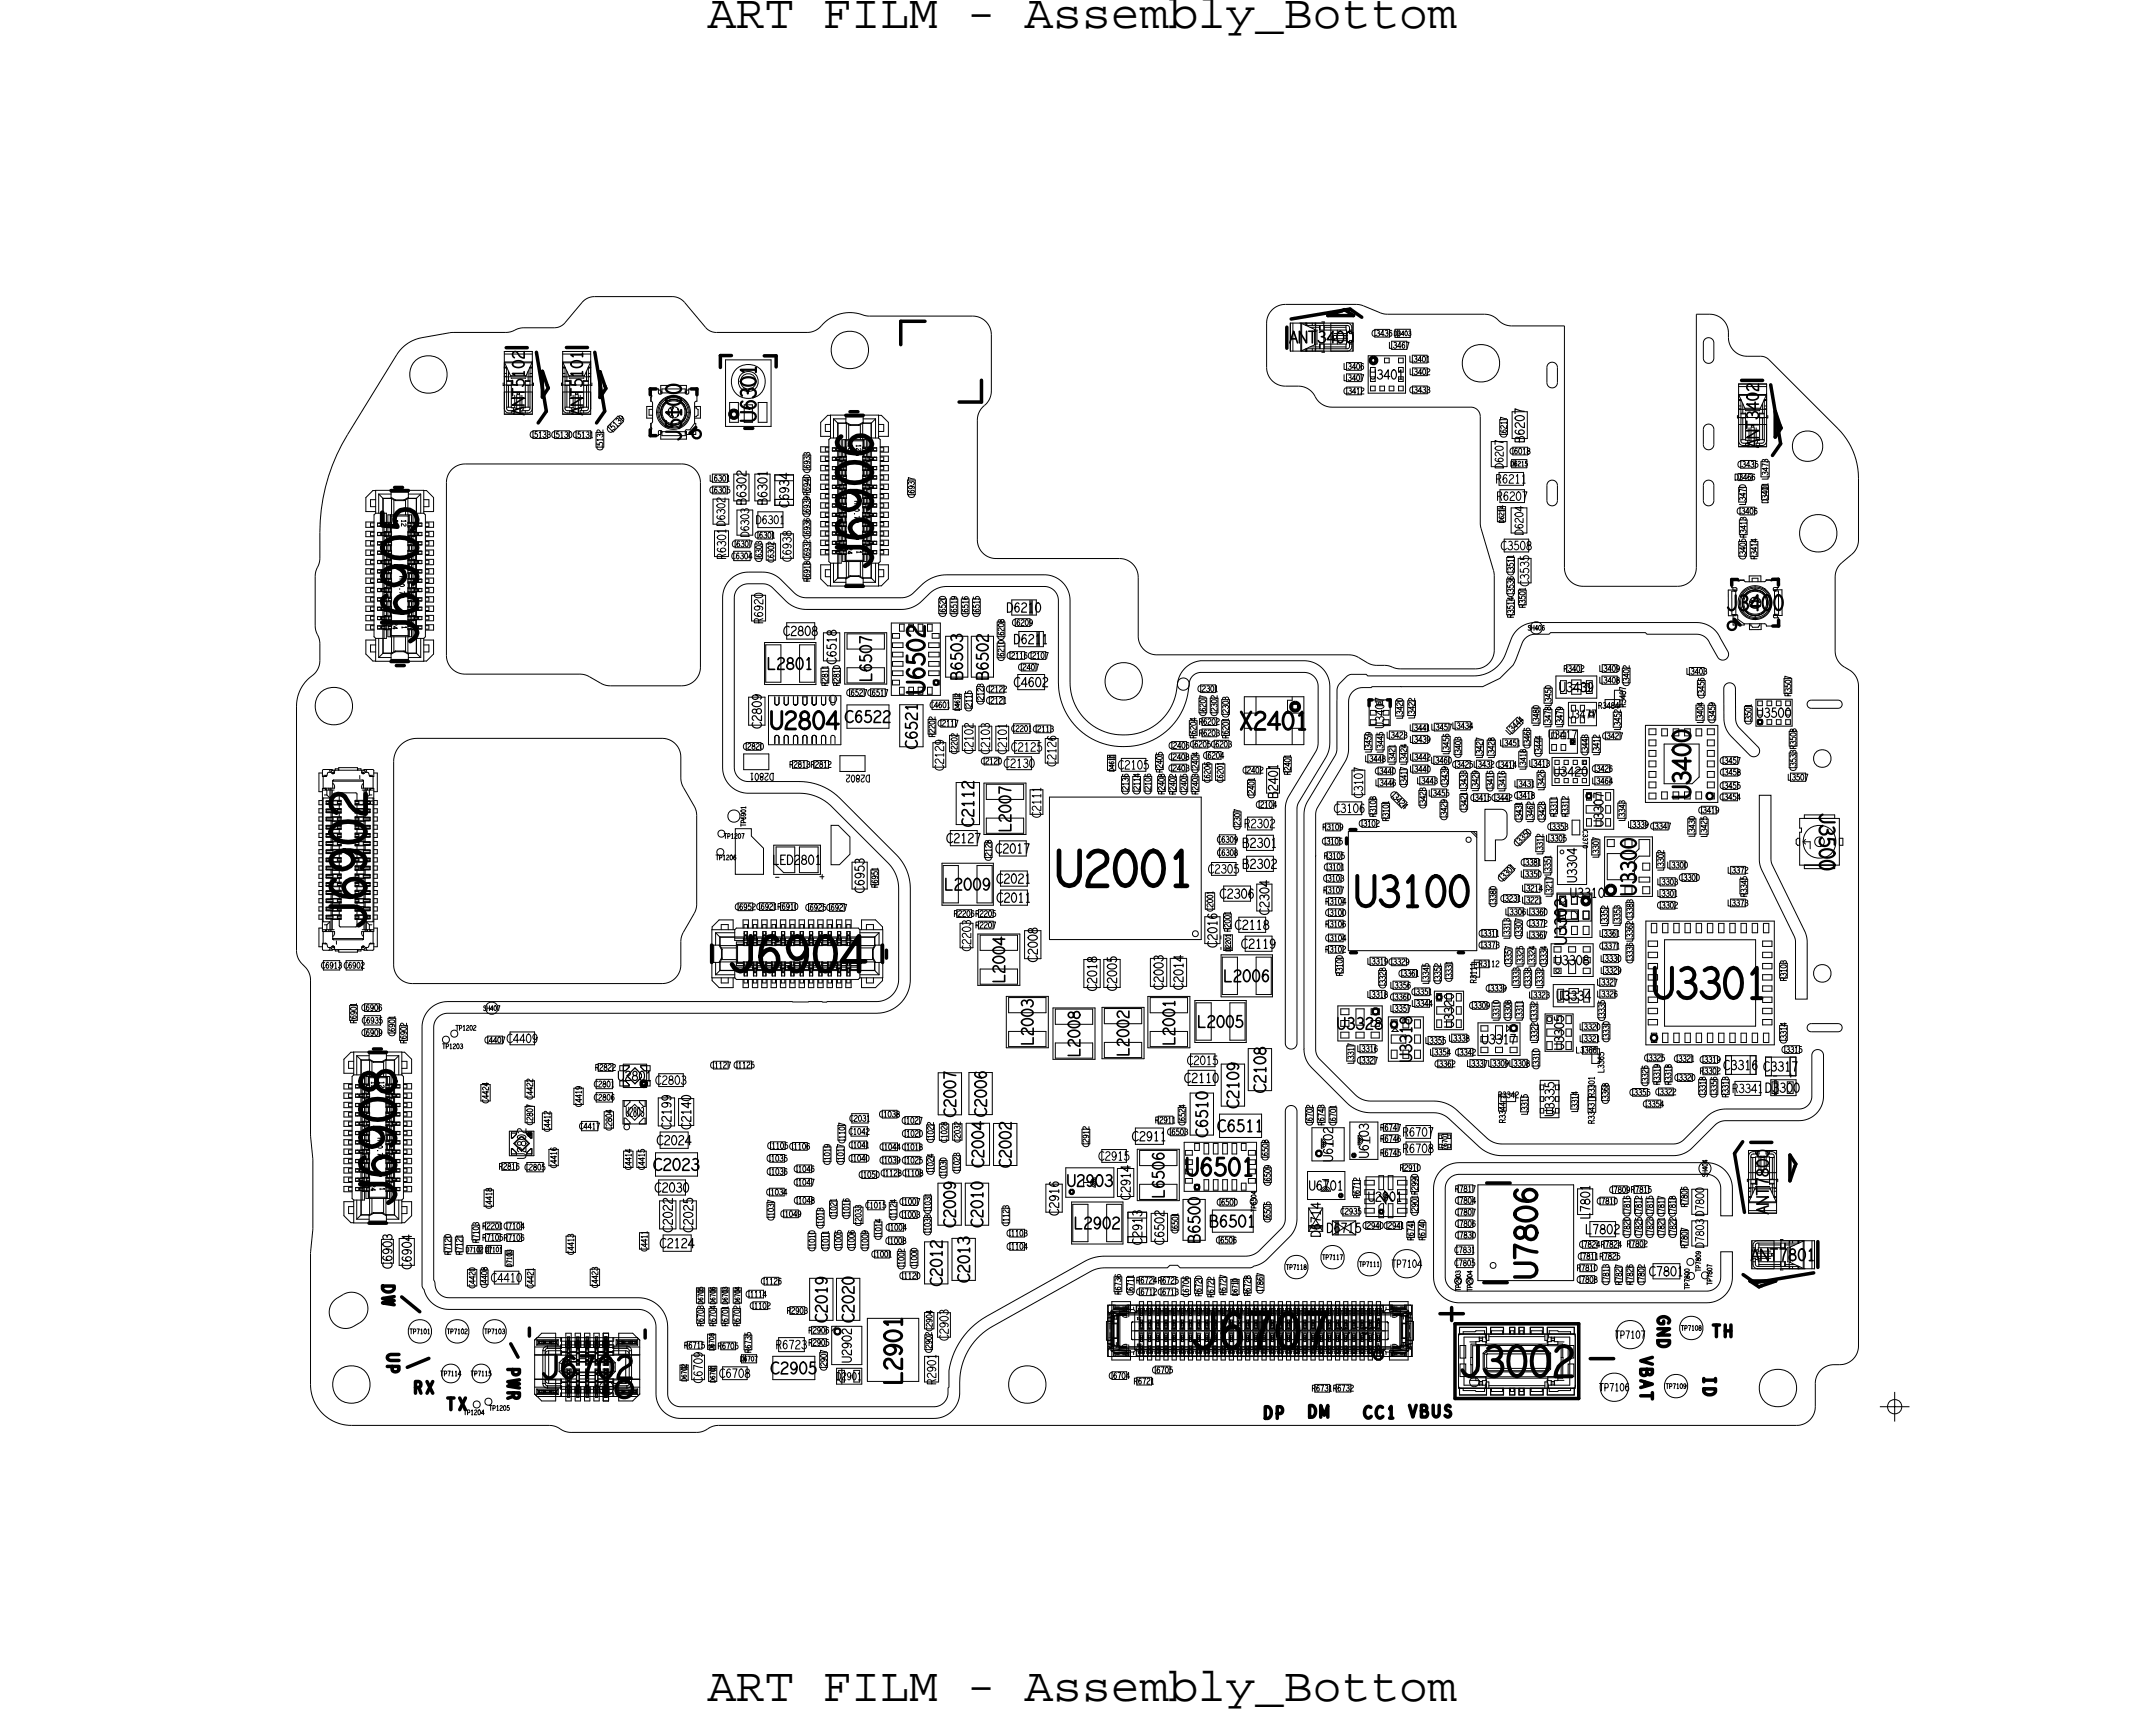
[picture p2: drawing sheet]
<svg xmlns="http://www.w3.org/2000/svg" width="92mm" height="74mm" viewBox="0 0 92 74" stroke-linecap="round" stroke-linejoin="round" font-family="sans-serif">
<defs><g id="words">
<g font-size="2.1">
<text x="30.3" y="1.2">ART FILM - Assembly_Bottom</text>
<text x="30.3" y="72.8">ART FILM - Assembly_Bottom</text>
</g>
<g font-size="1.5">
<text x="17.9" y="27.7" transform="rotate(-90 17.9 27.7)">J6905</text>
<text x="37.4" y="24.4" transform="rotate(-90 37.4 24.4)">J6906</text>
<text x="15.7" y="39.8" transform="rotate(-90 15.7 39.8)">J6902</text>
<text x="31.2" y="41.6">J6904</text>
<text x="16.9" y="51.7" transform="rotate(-90 16.9 51.7)">J6908</text>
<text x="51" y="57.7">J6707</text>
</g>
<g font-size="1.3">
<text x="70.7" y="42.7">U3301</text>
<text x="62.5" y="58.9">J3002</text>
</g>
<text font-size=".9" x="23.2" y="59">J6702</text>
<g font-size=".8">
<text x="39.6" y="29.7" transform="rotate(-90 39.6 29.7)">U6502</text>
<text x="33" y="31.2">U2804</text>
<text x="53" y="31.2">X2401</text>
<text x="72.4" y="34.2" transform="rotate(-90 72.4 34.2)">U3400</text>
<text x="50.8" y="50.3">U6501</text>
</g>
<g font-size=".7">
<text x="29.2" y="18.9" transform="rotate(-90 29.2 18.9)">J5100</text>
<text x="32.4" y="18.1" transform="rotate(-90 32.4 18.1)">U6301</text>
<text x="73.9" y="26.1">J3400</text>
<text x="70.1" y="38.4" transform="rotate(-90 70.1 38.4)">U3300</text>
</g>
<g font-size=".5">
<text x="22.4" y="17.8" transform="rotate(-90 22.4 17.8)">ANT5102</text>
<text x="24.9" y="17.8" transform="rotate(-90 24.9 17.8)">ANT5101</text>
<text x="55.2" y="14.7">ANT3400</text>
<text x="75.3" y="19.2" transform="rotate(-90 75.3 19.2)">ANT3402</text>
<text x="67.1" y="40.5" transform="rotate(-90 67.1 40.5)">U3302</text>
<text x="57.3" y="44.1">U3328</text>
<text x="60.5" y="45.5" transform="rotate(-90 60.5 45.5)">U3318</text>
<text x="45.7" y="50.8">U2903</text>
<text x="75" y="54">ANT7801</text>
<text x="75.7" y="52" transform="rotate(-90 75.7 52)">ANT7800</text>
</g>
<g font-size=".4">
<text x="58.6" y="16.2">U3401</text>
<text x="31.1" y="24" transform="rotate(-90 31.1 24)">R6301D6302</text>
<text x="64.1" y="20.7">R6211</text>
<text x="64.1" y="21.4">R6207</text>
<text x="64.3" y="23.5">C3508</text>
<text x="32.7" y="26.7" transform="rotate(-90 32.7 26.7)">R6920</text>
<text x="33.9" y="24.1" transform="rotate(-90 33.9 24.1)">C6938</text>
<text x="65.5" y="25.1" transform="rotate(-90 65.5 25.1)">C3535</text>
<text x="66.8" y="29.6">U3439</text>
<text x="40.4" y="33" transform="rotate(-90 40.4 33)">C2129</text>
<text x="41.7" y="32.3" transform="rotate(-90 41.7 32.3)">C2102</text>
<text x="42.4" y="32.3" transform="rotate(-90 42.4 32.3)">C2103</text>
<text x="43" y="32.9">C2130</text>
<text x="43.1" y="32.3" transform="rotate(-90 43.1 32.3)">C2101</text>
<text x="43.3" y="32.2">C2125</text>
<text x="44.6" y="35" transform="rotate(-90 44.6 35)">C2111</text>
<text x="45.2" y="32.8" transform="rotate(-90 45.2 32.8)">C2126</text>
<text x="47.9" y="32.9">C2105</text>
<text x="53.3" y="35.4">R2302</text>
<text x="57.1" y="34.8">C3106</text>
<text x="58.4" y="34.2" transform="rotate(-90 58.4 34.2)">C3107</text>
<text x="59.3" y="31.2" transform="rotate(-90 59.3 31.2)">U3407</text>
<text x="66.3" y="31.6">U3417</text>
<text x="66.5" y="33.2">U3420</text>
<text x="67.2" y="30.8">U3477</text>
<text x="68.7" y="35.4" transform="rotate(-90 68.7 35.4)">U3307</text>
<text x="75.2" y="30.7">U3500</text>
<text x="41.6" y="40.7" transform="rotate(-90 41.6 40.7)">C2203</text>
<text x="51.7" y="37.4">C2305</text>
<text x="66.6" y="41.3">U3308</text>
<text x="67.2" y="38.4">U3310</text>
<text x="21.7" y="44.6">C4409</text>
<text x="26.4" y="46.3">U2801</text>
<text x="26.8" y="47.8">U2803</text>
<text x="28.1" y="46.4">C2803</text>
<text x="50.8" y="45.6">C2015</text>
<text x="62.3" y="44" transform="rotate(-90 62.3 44)">U3320</text>
<text x="63.5" y="44.7">U3317</text>
<text x="66.6" y="47.8" transform="rotate(-90 66.6 47.8)">U3335</text>
<text x="66.7" y="42.8">U3334</text>
<text x="67" y="45" transform="rotate(-90 67 45)">U3305</text>
<text x="73.8" y="45.8">C3316 C3317</text>
<text x="74.2" y="46.8">R3341D3300</text>
<text x="22.5" y="49.6" transform="rotate(-90 22.5 49.6)">U2802</text>
<text x="47" y="49.7">C2915</text>
<text x="56.1" y="51">U6701</text>
<text x="58.6" y="51.4">U2901</text>
<text x="58.6" y="49.6" transform="rotate(-90 58.6 49.6)">U6703</text>
<text x="60.1" y="48.7">R6707</text>
<text x="60.1" y="49.4">R6708</text>
<text x="21" y="54.9">C4410</text>
<text x="30.1" y="59.2" transform="rotate(-90 30.1 59.2)">C6709</text>
<text x="30.8" y="59">C6708</text>
<text x="33.2" y="57.8">R6723</text>
<text x="40.1" y="59.3" transform="rotate(-90 40.1 59.3)">R2901</text>
<text x="40.6" y="57.4" transform="rotate(-90 40.6 57.4)">C2903</text>
</g>
<g font-size=".3">
<text x="60.4" y="16.8">C3433</text>
<text x="26.1" y="18.6" transform="rotate(-45 26.1 18.6)">C5139</text>
<text x="74.8" y="23.9" transform="rotate(-90 74.8 23.9)">C3405 R3413</text>
<text x="75.3" y="24" transform="rotate(-90 75.3 24)">R3414</text>
<text x="35.5" y="29.4" transform="rotate(-90 35.5 29.4)">R2811</text>
<text x="65.3" y="26" transform="rotate(-90 65.3 26)">R3501</text>
<text x="43.3" y="31.3">C2201 C2113</text>
<text x="56.6" y="35.5">R3109</text>
<text x="58.9" y="35" transform="rotate(-90 58.9 35)">R3108</text>
<text x="59.5" y="35.2" transform="rotate(-90 59.5 35.2)">R3101</text>
<text x="59.5" y="34" transform="rotate(45 59.5 34)">C3424</text>
<text x="60.4" y="31.3">L3441 L3457</text>
<text x="62.2" y="32.9">C3425 L3432 C3414</text>
<text x="64.7" y="31.5" transform="rotate(-45 64.7 31.5)">L3444</text>
<text x="64.9" y="33.7">L3431</text>
<text x="65.2" y="35.2" transform="rotate(-90 65.2 35.2)">C3431</text>
<text x="65.5" y="32.8">L3413</text>
<text x="66.3" y="35.5">C3353</text>
<text x="66.4" y="31.1" transform="rotate(-90 66.4 31.1)">L3478 L3450</text>
<text x="66.7" y="35" transform="rotate(-90 66.7 35)">R3311</text>
<text x="67.2" y="35" transform="rotate(-90 67.2 35)">R3312</text>
<text x="69.6" y="35.2" transform="rotate(-90 69.6 35.2)">L3343</text>
<text x="69.7" y="35.4">L3339</text>
<text x="56.7" y="38.2">R3107</text>
<text x="56.7" y="37.7">C3103</text>
<text x="56.7" y="36.8">R3105</text>
<text x="56.7" y="37.3">C3101</text>
<text x="56.8" y="40.8">R3102</text>
<text x="56.8" y="39.7">R3106</text>
<text x="56.8" y="38.7">R3104</text>
<text x="57.5" y="41.8" transform="rotate(-90 57.5 41.8)">R3100</text>
<text x="58.6" y="41.3">L3319 C3329</text>
<text x="59.9" y="41.8">C3361</text>
<text x="63.3" y="41.4">R3112</text>
<text x="63.3" y="40.6">C3373</text>
<text x="63.3" y="40.1">C3311</text>
<text x="64.3" y="38.6">C3231</text>
<text x="64.3" y="37.8" transform="rotate(-45 64.3 37.8)">C3301</text>
<text x="64.7" y="40.2" transform="rotate(-90 64.7 40.2)">L3313</text>
<text x="65" y="36.3" transform="rotate(-45 65 36.3)">C3350</text>
<text x="65.1" y="37.1">C3381</text>
<text x="66.1" y="36.6" transform="rotate(-90 66.1 36.6)">L3312</text>
<text x="66.2" y="41.4" transform="rotate(-90 66.2 41.4)">C3334</text>
<text x="66.5" y="38.4" transform="rotate(-90 66.5 38.4)">L3217 L3351</text>
<text x="68.5" y="40.1">L3361</text>
<text x="68.5" y="40.6">C3371</text>
<text x="68.6" y="41.2">L3330</text>
<text x="69.4" y="39.7" transform="rotate(-90 69.4 39.7)">L3353</text>
<text x="71" y="38.4">L3301</text>
<text x="71" y="37.9">L3303</text>
<text x="74" y="38.8">L3373</text>
<text x="74.8" y="38.4" transform="rotate(-90 74.8 38.4)">R3345</text>
<text x="58" y="45.6" transform="rotate(-90 58 45.6)">L3317</text>
<text x="58.1" y="45">L3316</text>
<text x="58.6" y="42.7">L3318</text>
<text x="60.5" y="42.6">C3351</text>
<text x="62.1" y="44.6">L3338</text>
<text x="62.2" y="42" transform="rotate(-90 62.2 42)">C3331</text>
<text x="63.2" y="42.1" transform="rotate(-90 63.2 42.1)">R3111</text>
<text x="63.6" y="42.4">C3339</text>
<text x="64.2" y="47">R3342</text>
<text x="64.2" y="43.7" transform="rotate(-90 64.2 43.7)">L3310</text>
<text x="65.1" y="42.3" transform="rotate(-90 65.1 42.3)">L3333</text>
<text x="65.2" y="43.7" transform="rotate(-90 65.2 43.7)">L3311</text>
<text x="65.4" y="47.7" transform="rotate(-90 65.4 47.7)">L3315</text>
<text x="65.5" y="42.7">L3323</text>
<text x="65.6" y="42.3" transform="rotate(-90 65.6 42.3)">C3338</text>
<text x="65.8" y="44.7" transform="rotate(-90 65.8 44.7)">L3322 C3332</text>
<text x="65.9" y="45.8" transform="rotate(-90 65.9 45.8)">C3310</text>
<text x="66.1" y="42.3" transform="rotate(-90 66.1 42.3)">L3332</text>
<text x="67.6" y="47.6" transform="rotate(-90 67.6 47.6)">L3314</text>
<text x="67.7" y="44.6">L3321</text>
<text x="68.3" y="47" transform="rotate(-90 68.3 47)">R3301</text>
<text x="68.7" y="43.7" transform="rotate(-90 68.7 43.7)">C3335</text>
<text x="68.9" y="44.6" transform="rotate(-90 68.9 44.6)">C3330</text>
<text x="71.1" y="46.5" transform="rotate(-90 71.1 46.5)">R3319</text>
<text x="71.6" y="46.5" transform="rotate(-90 71.6 46.5)">R3318</text>
<text x="71.7" y="45.5">C3321</text>
<text x="72.8" y="45.5">C3319</text>
<text x="72.8" y="46">R3302</text>
<text x="73" y="47" transform="rotate(-90 73 47)">C3318</text>
<text x="74" y="47" transform="rotate(-90 74 47)">R3313</text>
<text x="76.3" y="45.1">C3315</text>
<text x="76.5" y="44.7" transform="rotate(-90 76.5 44.7)">C3314</text>
<text x="76.5" y="42" transform="rotate(-90 76.5 42)">R3103</text>
<text x="19.8" y="53.7" transform="rotate(-90 19.8 53.7)">R7121</text>
<text x="20.5" y="53.2" transform="rotate(-90 20.5 53.2)">R7103</text>
<text x="32.9" y="49.2">C1105 C1106</text>
<text x="35.3" y="52.6" transform="rotate(-90 35.3 52.6)">C1013</text>
<text x="35.5" y="53.6" transform="rotate(-90 35.5 53.6)">C1011</text>
<text x="36.1" y="49.9" transform="rotate(-90 36.1 49.9)">C1017 C1107</text>
<text x="39.9" y="52.9" transform="rotate(-90 39.9 52.9)">C1033 C1031</text>
<text x="43.1" y="52.9">C1103</text>
<text x="43.2" y="52.5" transform="rotate(-90 43.2 52.5)">C1123</text>
<text x="49.5" y="48.1">R2911</text>
<text x="64.5" y="48.1" transform="rotate(-90 64.5 48.1)">R3344</text>
<text x="68.3" y="48.1" transform="rotate(-90 68.3 48.1)">R3343</text>
<text x="31.9" y="55.5">C1114</text>
<text x="35.8" y="59.1">D2901</text>
<text x="59.6" y="54.3">TP7104</text>
<text x="68.5" y="59.6">TP7106</text>
<text x="69.1" y="57.3">TP7107</text>
</g>
<g font-size=".2">
<text x="16.8" y="22.2" transform="rotate(90 16.8 22.2)">13</text>
<text x="36.3" y="19" transform="rotate(90 36.3 19)">13</text>
<text x="36.6" y="21.4" transform="rotate(90 36.6 21.4)">H=0.79</text>
<text x="36.7" y="23.6" transform="rotate(90 36.7 23.6)">1</text>
<text x="17.1" y="24.7" transform="rotate(90 17.1 24.7)">H=0.79</text>
<text x="17.2" y="26.8" transform="rotate(90 17.2 26.8)">1</text>
<text x="15.9" y="46.3" transform="rotate(90 15.9 46.3)">13</text>
<text x="16.2" y="48.7" transform="rotate(90 16.2 48.7)">H=0.79</text>
<text x="16.3" y="50.8" transform="rotate(90 16.3 50.8)">1</text>
<text x="62" y="49.2" transform="rotate(-90 62 49.2)">Z6701</text>
</g>
</g></defs>
<!-- layer: Board Outline -->
<g fill="none" stroke="#000" stroke-width=".04">
<path d="M14.9 18.6a8 8 0 0 0-1.2 4.2M17 15.2l-2.1 3.4zM18.1 14.5l1.2-.3zM18.1 14.5l-.6 .2-.5 .5M19.4 14.2h2.3zM19.4 14.2h-.1M19.9 19.9h9.3zM19.9 19.9a.8 .8 0 0 0-.8 .8M22.4 14h1.3zM22.4 14l-.7 .2M24.2 13.8l-.5 .2M24.9 13l-.7 .8z"/>
<path d="M25.5 12.7h3.3zM25.5 12.7l-.3 .1-.3 .1M28.8 12.7l.3 .1 .2 .2M29.2 19.9a.8 .8 0 0 1 .8 .8M29.3 13l.9 1zM30.2 14l.5 .2M30.7 14.2h3.9zM31.8 16.1l.2-.1 .3 .1 .1 .2-.1 .3-.3 .1-.2-.1-.1-.3zM37 13.5h.2M37 13.5a1.8 1.8 0 0 0-2 .6l-.4 .1M37.2 13.5h4.5zM41.7 13.5a.8 .8 0 0 1 .8 .8"/>
<path d="M41.9 18v5.1zM42.5 14.3v2.4zM42.5 16.7a1.38 1.38 0 0 1-.6 .9v.4M54.2 13.8v1.9zM54.2 15.7a.8 .8 0 0 0 .8 .8M55 13h3.1zM55 16.5h.6zM55 13a.8 .8 0 0 0-.8 .8M55.6 16.5a1.07 1.07 0 0 1 .9 .7l.5 .2M57 17.4h6zM58.1 13l.3 .1M58.4 13.1l.7 .3z"/>
<path d="M59.1 13.4l.3 .1M59.4 13.5h4.2zM63 17.4l.3 .2 .1 .2M63.4 17.8v4.6zM63.6 13.5h.3l.5 .4 .3 .1M64.7 14h2.3zM66.3 15.7v.7zM66.3 16.4v.1l.2 .1 .1-.1 .1-.1M66.3 15.7v-.1l.2-.1 .1 .1 .1 .1M66.7 15.7v.7zM67 14v10.3zM72.7 13.5h.5z"/>
<path d="M72.7 13.5v10.8zM73 14.7v.6zM73 18.4v.6zM73 15.3v.2l.2 .1 .1-.1 .1-.2M73 14.7v-.2h.2h.1l.1 .2M73 19v.2l.2 .1 .1-.1 .1-.2M73 18.4v-.2h.2h.1l.1 .2M73.2 13.5a.8 .8 0 0 1 .8 .8M73.4 14.7v.6zM73.4 18.4v.6zM74 14.3v.2zM74 14.5a.8 .8 0 0 0 .8 .8"/>
<path d="M74.8 15.3h.6zM75.4 15.3l.4 .1M75.8 15.4l2.9 3zM78.7 18.4a3 3 0 0 1 .9 2.1M12.7 30.2v10.5zM13.5 24.7v2.1zM13.5 26.8l.2 .8M13.7 22.8v1.1zM13.7 27.6v.7zM13.7 23.9l-.2 .8M13.7 28.3a1.15 1.15 0 0 1-.6 .9l-.3 .4-.1 .6M16.9 32.6v8.7z"/>
<path d="M17.9 31.6h10.5zM17.9 31.6a1 1 0 0 0-1 1M19.1 20.7v7.4zM19.1 28.1a.8 .8 0 0 0 .8 .8M19.9 28.9h4.9zM24.8 28.9l.4 .1M25.2 29l.5 .3zM25.7 29.3l.4 .1M26.1 29.4h3.1zM28.4 31.6a.8 .8 0 0 1 .8 .8M29.2 32.4v.9zM29.2 33.3l.1 .4"/>
<path d="M29.3 33.7l.4 .8zM29.3 39.9l-.1 .4M29.7 39.1l-.4 .8zM29.7 34.5l.1 .4M29.8 34.9v3.8zM29.8 38.7l-.1 .4M30 20.7v7.9zM30 28.6a.8 .8 0 0 1-.8 .8M31.5 35.5h.7v.3l.5 .5v1.1h-1.2zM35.6 35.3h.3l.5 .5v.8l-.4 .4h-.4zM41.9 23.1a.8 .8 0 0 0 .8 .8M42.7 23.9h5.2z"/>
<path d="M47.9 23.9a.8 .8 0 0 1 .8 .8M48.7 24.7v2.5zM48.7 27.2a.8 .8 0 0 0 .8 .8M49.5 28h8.3zM57.8 28l.4 .2M58.2 28.2l.4 .2zM58.6 28.4l.4 .1M59 28.5h.3zM59.3 28.5l.7 .1M60 28.6h3.2zM63.4 22.4v.2M63.4 22.6l.6 1.8z"/>
<path d="M64 24.4v.3M64 24.7v3.1zM64 27.8a.8 .8 0 0 1-.8 .8M66.3 20.8v.6zM66.3 21.4v.2l.2 .1 .1-.1 .1-.2M66.3 20.8v-.2h.2h.1l.1 .2M66.7 20.8v.6zM67 24.3a.8 .8 0 0 0 .8 .8M67.8 25.1h4.1zM72.7 24.3a.8 .8 0 0 1-.8 .8M73 20.8v.6zM73 21.4v.2l.2 .1 .1-.1 .1-.2"/>
<path d="M73 20.8v-.2h.2h.1l.1 .2M73.4 20.8v.6zM77.6 30h1.1zM77.6 30.3h1.1zM77.6 30l-.2 .2 .2 .1M77.8 32.2l.2-.1 .3 .1 .1 .3-.1 .2-.3 .2-.2-.2-.1-.2zM78.6 24.7v3.2zM78.6 27.9a.8 .8 0 0 0 .4 .7M78.7 30l.2 .2-.2 .1M78.9 24.1l.4-.4zM78.9 24.1l-.2 .3-.1 .3M79 28.6l.2 .1z"/>
<path d="M79.2 28.7a.8 .8 0 0 1 .4 .7M79.6 20.5v2.6zM79.6 29.4v28.2zM79.6 23.1l-.1 .4-.2 .2M12.7 40.7l.1 .3 .1 .3M12.9 41.3l.2 .1zM13.1 41.4l.1 .3 .1 .3M13.3 42v6.6zM13.3 53.7v5.6zM13.3 48.6v.1M13.3 59.3a1.75 1.75 0 0 0 1.7 1.7M13.3 48.7l.1 .9z"/>
<path d="M13.3 53.6v.1M13.4 52.7l-.1 .9zM13.4 49.6v.1M13.4 49.7v2.9zM13.4 52.6v.1M14.4 55.6l.3-.2zM14.4 55.6l-.3 .4 .1 .5 .4 .4 .6-.1M14.7 55.4h.5l.5 .3v.5l-.3 .4M15.2 56.8l.2-.2zM16.9 41.3a.8 .8 0 0 0 .8 .8M17.7 42.1h10.7zM29.2 40.3v1z"/>
<path d="M29.2 41.3a.8 .8 0 0 1-.8 .8M77.6 44.2h1.1zM77.6 43.8h1.1zM77.6 43.8l-.2 .2 .2 .2M77.7 59.2v1zM77.8 41.4l.2-.1 .3 .1 .1 .3-.1 .2-.3 .2-.2-.2-.1-.2zM78.5 58.4h.3zM78.5 58.4a.8 .8 0 0 0-.8 .8M78.7 43.8l.2 .2-.2 .2M79.6 57.6a.8 .8 0 0 1-.8 .8M15 61h8.5zM23.5 61l.5 .2"/>
<path d="M24 61.2l.5 .1M24.5 61.3h5.3zM30.3 61.2l-.5 .1M30.8 61h46.1zM30.8 61l-.5 .2M77.7 60.2a.8 .8 0 0 1-.8 .8"/>
<circle cx="18.3" cy="16" r=".81"/>
<circle cx="36.4" cy="15" r=".81"/>
<circle cx="63.4" cy="15.6" r=".81"/>
<circle cx="77.4" cy="19.1" r=".65"/>
<circle cx="14.3" cy="30.2" r=".81"/>
<circle cx="48.1" cy="29.2" r=".81"/>
<circle cx="77.9" cy="22.8" r=".81"/>
<circle cx="15" cy="59.3" r=".81"/>
<circle cx="44" cy="59.3" r=".81"/>
<circle cx="76.1" cy="59.4" r=".81"/>
</g>
<g fill="none" stroke="#000" stroke-width=".15">
<path d="M21.7 14.9h.9zM23.2 15.9v1.1zM23.2 15.9l.2 .6zM23.4 16.5l.1 .1zM23.5 16.6l-.3 .4zM24.3 14.9h.9zM25.7 15.9v1.1zM25.7 15.9l.2 .6zM25.9 16.5l.1 .1zM26 16.6l-.3 .4zM30.9 15.2v.5zM30.9 15.2h.4z"/>
<path d="M31.9 18.3h.3zM32.7 15.2h.5zM33.2 15.2v.5zM36.4 17.6h.3zM38.6 13.8v1zM38.6 13.8h1zM41.1 17.2h.9zM42 16.3v.9zM55.1 14v.9zM56.9 13.5l.6-.2zM56.9 13.5h1.1zM57.5 13.3h.1z"/>
<path d="M57.6 13.3l.4 .2zM74.6 16.3h.9zM76 17.6v1.1zM76 17.6l.2 .6zM76.2 18.2l.1 .1zM76.3 18.3l-.3 .4zM16.9 20.9h.3zM17 28.5h.3zM57.7 35.9v.2zM57.8 35.5h.3zM16 44.9h.3zM17.2 55.5l.8 .7z"/>
<path d="M17.4 58.5l1-.3zM21.9 57.5l.3 .6zM22.7 56.9v.3zM27.6 57v.3zM38 40.7v.3zM57.8 40.8h.3zM61.7 56.3h1zM62.2 56v.5zM62.5 40.8h.2zM63.6 54.9h1zM63.7 50.7h1zM68.1 58.2h1z"/>
<path d="M75 54.9h1.1zM75 54.9l.3 .2zM75 48.9h.9zM75.3 55.1h.1zM75.4 55.1l.7-.2zM76.7 49.5l.2 .3zM76.7 49.5v1.1zM76.9 50l-.2 .6zM76.9 49.8v.2zM77.9 53.2v1.1z"/>
</g>
<!-- layer: Components -->
<g fill="none" stroke="#000" stroke-width=".04">
<path d="M21.5 16.4v.1zM21.5 16.5h.1M21.6 15h1.2zM21.6 15.1h1.2zM21.6 15.2h1.2zM21.6 15.7h.1zM21.6 15.8h.1zM21.6 16h.1zM21.6 15.7h.1M21.6 15v.7zM21.6 16.1h.1zM21.6 16.1h1.2z"/>
<path d="M21.6 15.5h1.2zM21.6 16.5h1.2zM21.6 16.8h1.2zM21.6 15.5v1zM21.6 15.7v1.8zM21.6 17.7h.4zM21.6 17.7h1.2zM21.6 16.8v.9zM21.6 17.5l.2 .2M21.6 15.5h.1M21.6 15.5l.3 .6zM21.7 16.3h.2z"/>
<path d="M21.7 16.5h.2zM21.7 15.7v1.8zM21.7 17.4h.2zM21.7 17.5l.1 .1M21.8 15.9v.4zM21.8 16.5v.9zM21.8 17.6h.2zM21.8 17.7h.2zM21.9 16.1h.6zM21.9 16.1h.1M21.9 16.2h.1M21.9 16.2h.6z"/>
<path d="M21.9 17.1h.1zM21.9 17.6v.1zM21.9 16.3v1.2zM21.9 17.5h.1zM22.4 17.7h.4zM22.5 16.3h.2zM22.5 16.5h.2zM22.5 16.3v1.2zM22.5 17.4h.2zM22.6 16.5v.9zM22.7 15.7h.1zM22.7 15.8h.1z"/>
<path d="M22.7 16h.1zM22.7 16.1h.1zM22.7 15.7v1.8zM22.7 17.5l-.1 .1M22.8 15.5l-.3 .6zM22.8 15.5h.1M22.8 16.5h.1M22.8 15v.7zM22.8 15.7h.1M22.8 15.5v1zM22.8 15.7v1.8zM22.8 16.8v.9z"/>
<path d="M22.8 17.5l-.2 .2M22.8 18.4v.4zM22.8 18.4h.7zM22.8 18.8h.7zM22.8 16.4v.1zM23.5 18.4v.4zM23.8 18.4h.6zM23.8 18.4v.4zM23.8 18.8h.6zM24 16.4v.1zM24 16.5h.1M24.1 15h1.2z"/>
<path d="M24.1 15.1h1.2zM24.1 15.2h1.2zM24.1 15.7h.1zM24.1 15.8h.1zM24.1 16h.1zM24.1 15.7h.1M24.1 15v.7zM24.1 16.1h.1zM24.1 16.1h1.2zM24.1 15.5h1.2zM24.1 16.5h1.2zM24.1 16.8h1.2z"/>
<path d="M24.1 15.5v1zM24.1 15.7v1.8zM24.1 17.7h.4zM24.1 17.7h1.2zM24.1 16.8v.9zM24.1 17.5l.2 .2M24.1 15.5h.1M24.1 15.5l.3 .6zM24.2 16.3h.2zM24.2 16.5h.2zM24.2 15.7v1.8zM24.2 17.4h.2z"/>
<path d="M24.2 17.5l.1 .1M24.3 15.9v.4zM24.3 16.5v.9zM24.3 17.6h.2zM24.3 17.7h.2zM24.4 16.1h.6zM24.4 16.1h.1M24.4 18.4v.4zM24.4 16.2h.1M24.4 16.2h.6zM24.4 17.1h.1zM24.4 17.6v.1z"/>
<path d="M24.4 16.3v1.2zM24.4 17.5h.1zM24.7 18.8h.6zM24.7 18.5v.3zM24.7 18.5h.6zM24.9 17.7h.4zM25 16.3h.2zM25 16.5h.2zM25 16.3v1.2zM25 17.4h.2zM25.1 16.5v.9zM25.2 15.7h.1z"/>
<path d="M25.2 15.8h.1zM25.2 16h.1zM25.2 16.1h.1zM25.2 15.7v1.8zM25.2 17.5l-.1 .1M25.3 15.5l-.3 .6zM25.3 16.5h.1M25.3 15v.7zM25.3 15.7h.1M25.3 15.5v1zM25.3 15.7v1.8zM25.3 16.8v.9z"/>
<path d="M25.3 15.5h.1M25.3 17.5l-.2 .2M25.3 18.5v.3zM25.3 16.4v.1zM25.5 18.5h.4zM25.5 18.5v.6zM25.5 19.1h.4zM25.9 18.5v.6zM26 18.3l.5-.5zM26.3 18.5l.4-.5zM27.7 17.4h.3zM27.7 17.9h.3z"/>
<path d="M27.7 17.4v.5zM27.8 17.5h.2zM27.8 17.8h.2zM27.8 17.5v.3zM27.8 16.7h.4zM27.8 16.7v.2zM27.8 18.4v.3zM27.8 18.7h.4zM27.9 16.9v.1M27.9 17v.2zM27.9 18.1v.2zM27.9 17.2l.1 .1"/>
<path d="M27.9 18.3v.1M27.9 16.9v.1zM27.9 18.3v.1zM28 17.3v.7zM28 18l-.1 .1M28.2 17.7h.1M28.2 16.7h.1zM28.2 16.7v.1zM28.2 18.5v.2zM28.2 18.6h.1zM28.2 16.8l.1 .1M28.2 17.7h.1z"/>
<path d="M28.3 16.9h.1M28.3 18.4h.1M28.3 18.4l-.1 .1M28.3 16.5h1.1zM28.3 16.8h.1M28.3 16.7v.1zM28.3 16.5v.3zM28.3 18.5v.3zM28.3 18.5h.1M28.3 18.8h1.1zM28.3 18.4v.1M28.3 16.7h1.1z"/>
<path d="M28.3 16.8h1.1zM28.3 18.5v.1zM28.3 18.5v.2zM28.3 18.5h1.1zM28.3 18.7h1.1zM28.3 16.8v.1M28.4 17.3h.1M28.4 17.3h.1zM28.4 18h.1zM28.4 18h.1M28.5 18v.1zM28.5 17.2h.1"/>
<path d="M28.5 18.1h.1M28.5 17.2v.1zM29.2 17.2l-.3-.1-.3 .1-.2 .2-.1 .3 .1 .2 .2 .2 .3 .1 .3-.1M29.4 16.7h.1zM29.4 16.9h.1M29.4 18.4h.1zM29.4 18.6h.4zM29.4 17.7h.1zM29.5 16.7h.3zM29.5 16.7v.1zM29.5 16.8l-.1 .1M29.6 17.7h.1"/>
<path d="M29.7 18.1l-.2 .3zM29.7 17.3v.8zM29.7 17.4h.3zM29.7 17.5h.1zM29.7 17.8h.1zM29.7 17.9h.3zM29.8 18.1h.1M29.8 18.1v.5zM29.8 17.2h.1M29.8 17.2l-.1 .1M29.8 17.5h.1M29.8 16.7v.5z"/>
<path d="M29.9 17.5v.3zM29.9 17.8h-.1M30 17.4v.5zM31.1 15.4h1.9zM31.1 18.3h1.9zM31.1 15.4v2.9zM31.2 17.6l.2-.1 .2 .1v.2l-.2 .1-.2-.1zM31.2 17.2h.4zM31.2 18.1h.4zM31.2 17.2v.9zM31.6 17.2v.9zM32.5 17.2h.3z"/>
<path d="M32.5 18.1h.3zM32.8 17.2v.9zM33 15.4v2.9zM34.4 19.5h.3zM34.4 19.5v.6zM34.7 19.5v.6zM35.1 18.1l.3-.3zM35.1 18.7h.5zM35.1 19.1h.4zM35.1 19.4h.4zM35.1 19.5h.4zM35.1 19.8h.4z"/>
<path d="M35.1 19.9h.4zM35.1 18.1v.6zM35.1 19.1v.3zM35.1 19.5v.3zM35.1 19.9v.3zM35.4 18.2h.2zM35.4 18.5h.2zM35.4 19.2h.1zM35.4 19.3h.1zM35.4 19.6h.1zM35.4 19.7h.1zM35.4 20h.1z"/>
<path d="M35.4 20v.1zM35.4 19.6v.1zM35.4 19.2v.1zM35.4 18.2v.3zM35.4 17.8h.2zM35.5 18.8v5.2zM35.6 18.8h.4zM35.6 18.8h-.1zM35.6 17.8v1zM35.6 17.8h2zM35.7 19.2h.2zM35.7 19.2h.3z"/>
<path d="M35.7 19.3h.3zM35.7 19.3h.2zM35.7 19.6h.2zM35.7 19.6h.3zM35.7 19.7h.3zM35.7 19.7h.2zM35.7 20h.2zM35.7 20h.3zM35.7 19.2v.1zM35.7 19.6v.1zM35.7 20v.1zM35.7 17.9h.5z"/>
<path d="M35.7 17.9l.2 .2zM35.7 17.9v.9zM35.7 19.2h.1M35.7 19.3h.1M35.7 19.6h.1M35.7 19.7h.1M35.7 20h.1M35.8 19.7h.1M35.8 19.2h.2zM35.8 19.3h.2zM35.8 19.6h.2zM35.8 19.7h.2z"/>
<path d="M35.8 19.6v.1zM35.8 19.2v.1zM35.8 20h.1M35.8 20v.1zM35.9 19.3v.3zM35.9 19.7v.3zM35.9 18.1h.3zM35.9 18.1v1.1zM35.9 20h.1M35.9 19.7h.1M35.9 19.6h.1M35.9 19.2h.1"/>
<path d="M35.9 19.3h.1M35.9 18.1v.7zM36.2 17.8v.3zM36.2 17.9h.8zM36.2 18.1l.2 .1zM36.2 17.8h.1M36.2 17.8h.8zM36.8 18.2l.2-.1zM37 17.8h.1M37 17.9h.5zM37 17.8v.3zM37.3 18.1l.2-.2z"/>
<path d="M37.5 17.9v.9zM37.6 17.8h.2zM37.6 18.7h.5zM37.6 17.8v1zM37.7 19.1h.4zM37.7 19.4h.4zM37.7 19.5h.4zM37.7 19.8h.4zM37.7 19.9h.4zM37.7 18.8v5.2zM37.8 17.8l.3 .3zM38.1 18.1v.6z"/>
<path d="M38.1 19.1v.3zM38.1 19.5v.3zM38.1 19.9v.3zM55.3 13.8v1.2zM55.3 13.8h.6zM55.3 15h.6zM55.4 13.8v1.2zM55.7 13.8l.1 .1M55.7 13.8v1.2zM55.7 13.8h1zM55.7 15h1zM55.8 13.9l.5 .2z"/>
<path d="M55.8 15l.5-.2zM55.8 15h-.1M55.9 13.8h.1M55.9 13.8v.1zM55.9 15h.1M55.9 14.9v.1zM55.9 13.8h1.8zM55.9 13.9h1.8zM55.9 14.9h1.8zM55.9 15h1.8zM56 13.8v.1zM56 14.9v.1z"/>
<path d="M56.1 14h.4zM56.2 13.8v.1zM56.2 14.9v.1zM56.3 14.1v.7zM56.3 14.1h.1M56.3 13.8v.1zM56.3 14.9v.1zM56.4 13.8v1.2zM56.4 14.1h.1M56.4 14.1v.6zM56.5 14.1h1.2zM56.5 14.7h1.2z"/>
<path d="M56.5 13.9v.2zM56.5 14.7v.2zM56.6 13.8h.1zM56.6 15.1h.1zM56.7 13.8v1.2zM56.7 14h.9zM56.7 13.9v.2zM56.7 13.8h.1M56.7 14.7v.2zM56.7 15.1h.1M56.7 14.9h.9zM57 13.8h.9z"/>
<path d="M57 15h.9zM57 13.8v1.2zM57.3 14.1v.2zM57.6 13.9v.2zM57.6 14.7v.2zM57.7 16.3h.6zM57.7 16v.3zM57.7 16h.6zM57.7 15.9h.6zM57.7 15.5v.4zM57.7 15.5h.6zM57.7 14.1v.2z"/>
<path d="M57.7 16.6h.6zM57.7 16.6v.3zM57.7 16.9h.6zM57.7 13.9l.1 .1M57.7 13.8l.2 .2M57.8 14.1h.1zM57.8 14v.3zM57.8 14.8l-.1 .1M57.9 14v.3zM57.9 14.8l-.2 .2M57.9 13.8v.4zM57.9 13.8v1.2z"/>
<path d="M57.9 14.6v.4zM58.3 16v.3zM58.3 15.5v.4zM58.3 16.6v.3zM58.6 15.2v1.6zM58.6 16.8h1.6zM58.6 15.2h1.6zM58.7 15.3h.2zM58.7 15.5h.2zM58.7 15.3v.2zM58.7 15.7h.2zM58.7 15.7v.2z"/>
<path d="M58.7 16.5h.2zM58.7 16.7h.2zM58.7 16.5v.2zM58.8 15.3l.1 .1-.1 .1-.1-.1zM58.9 14.1v.3zM58.9 14.4h.6zM58.9 14.1h.6zM58.9 15.3v.2zM58.9 15.7v.2zM58.9 16.5v.2zM59.1 16.5h.2zM59.1 16.7h.2z"/>
<path d="M59.1 16.5v.2zM59.3 16.5v.2zM59.3 15.3h.2zM59.3 15.5h.2zM59.3 15.3v.2zM59.5 16.5h.2zM59.5 16.7h.2zM59.5 16.5v.2zM59.5 15.3v.2zM59.5 14.1v.3zM59.6 14.6v.4zM59.6 14.6h.7z"/>
<path d="M59.6 15h.7zM59.7 16.5v.2zM59.8 14.1v.3zM59.8 14.4h.6zM59.8 14.1h.6zM59.9 14.1v.3zM59.9 16.5h.2zM59.9 16.7h.2zM59.9 16.5v.2zM59.9 15.7h.2zM59.9 15.7v.2zM59.9 15.3h.2z"/>
<path d="M59.9 15.5h.2zM59.9 15.3v.2zM60.1 16.5v.2zM60.1 15.7v.2zM60.1 15.3v.2zM60.2 15.2v1.6zM60.3 14.6v.4zM60.4 14.1v.3zM60.5 15.5h.6zM60.5 15.2v.3zM60.5 15.2h.6zM60.5 16.5v.4z"/>
<path d="M60.5 16.9h.6zM60.5 16.5h.6zM60.5 16.1h.6zM60.5 15.8v.3zM60.5 15.8h.6zM61.1 15.2v.3zM61.1 16.5v.4zM61.1 15.8v.3zM63.9 20h.6zM63.9 18.9v1.1zM63.9 18.9h.6zM64.2 18.6h.4z"/>
<path d="M64.2 18h.4zM64.2 18v.6zM64.5 18.9v1.1zM64.6 18v.6zM64.7 19.7v.3zM64.7 19.7h.7zM64.8 17.6v1.2zM64.8 17.6h.6zM64.8 18.8h.6zM64.8 19.2v.3zM64.8 19.5h.6zM64.8 19.2h.6z"/>
<path d="M64.8 19.7v.3zM64.9 19.7v.3zM65.4 19.7v.3zM65.4 17.6v1.2zM65.4 19.2v.3zM74.4 17.9h.1M74.4 17.8v.1zM74.5 16.9h1.2zM74.5 16.4v.7zM74.5 17.1h.1M74.5 17.4h.1zM74.5 17.2h.1z"/>
<path d="M74.5 17.1h.1zM74.5 16.6h1.2zM74.5 16.4h1.2zM74.5 16.9v1zM74.5 18.2v.9zM74.5 19.1h1.2zM74.5 18.2h1.2zM74.5 17.9h1.2zM74.5 19.1h.4zM74.5 17.5h1.2zM74.5 17.5h.1zM74.5 17.1v1.8z"/>
<path d="M74.5 18.9l.2 .2M74.5 16.9h.1M74.5 16.9l.2 .6zM74.6 19.7h.6zM74.6 19.7v.3zM74.6 18.8h.2zM74.6 17.9h.2zM74.6 17.7h.2zM74.6 17.1v1.8zM74.6 18.9l.1 .1M74.6 17.9v.9zM74.6 17.3v.4z"/>
<path d="M74.7 19.1h.2zM74.7 19h.2zM74.7 17.5h.7zM74.7 17.5h.1M74.8 17.5h.1M74.8 17.6h.1M74.8 17.6h.6zM74.8 18.9h.1zM74.8 18.5h.1zM74.8 17.7v1.2zM74.8 19v.1zM75.2 19.7v.3z"/>
<path d="M75.3 19.1h.4zM75.4 18.8h.2zM75.4 17.7v1.2zM75.4 17.9h.2zM75.4 17.7h.2zM75.4 19.8v.6zM75.4 19.8h.4zM75.5 17.9v.9zM75.6 17.1h.1zM75.6 17.4h.1zM75.6 17.2h.1zM75.6 17.1v1.8z"/>
<path d="M75.6 17.5h.1zM75.6 18.9l-.1 .1M75.6 16.9l-.2 .6zM75.7 17.1h.1M75.7 16.4v.7zM75.7 16.9v1zM75.7 18.2v.9zM75.7 17.1v1.8zM75.7 17.9h.1M75.7 16.8l-.1 .1M75.7 18.9l-.2 .2M75.7 17.8v.1z"/>
<path d="M75.8 19.8v.6zM13.7 33.1h.1zM13.7 36.2h.1zM13.7 36h.1zM13.7 35.9h.1zM13.7 33.1v.8zM13.7 34.3v.2zM13.7 34.6v.2zM13.7 35v.2zM13.7 35.3v.2zM13.7 35.7v.2zM13.7 36v.2z"/>
<path d="M13.7 35.7h.1zM13.7 35.5h.1zM13.7 35.3h.1zM13.7 35.2h.1zM13.7 35h.1zM13.7 34.8h.1zM13.7 34.6h.1zM13.7 34.5h.1zM13.7 34.3h.1zM13.7 33.9h.1zM13.7 39.4h.1zM13.7 39.2h.1z"/>
<path d="M13.7 39h.1zM13.7 38.8h.1zM13.7 38.7h.1zM13.7 38.5h.1zM13.7 38.3h.1zM13.7 38.1h.1zM13.7 38h.1zM13.7 37.8h.1zM13.7 37.6h.1zM13.7 37.4h.1zM13.7 37.3h.1zM13.7 37.1h.1z"/>
<path d="M13.7 36.9h.1zM13.7 36.7h.1zM13.7 36.6h.1zM13.7 36.4h.1zM13.7 36.4v.2zM13.7 36.7v.2zM13.7 37.1v.2zM13.7 37.4v.2zM13.7 37.8v.2zM13.7 38.1v.2zM13.7 38.5v.2zM13.7 38.8v.2z"/>
<path d="M13.7 39.2v.2zM13.7 39.7h.1zM13.7 39.7v.8zM13.8 33v.3zM13.8 33.8h.5zM13.8 33.8h.1zM13.8 33.3h.2zM13.8 39.9h.1zM13.8 39.8h.5zM13.8 39.4h.1M13.8 33.8v6.1zM13.8 33.3v.5z"/>
<path d="M13.8 34.2h.1M13.8 34.2h.3zM13.8 39.5h.3zM13.8 39.9v.5zM13.8 34.2v5.3zM13.8 39.9h.5zM13.9 33h.3zM13.9 33.2h.1zM13.9 33h-.1M13.9 34h.1zM13.9 39.6h.1zM13.9 33.8h.1"/>
<path d="M13.9 39.9h.1M13.9 33.3h.1M14 33.8h.1M13.9 33.2h.1M13.9 39.8h.1M14 36.2h.2zM14 34.3v.2zM14 34.6v.2zM14 35v.2zM14 35.3v.2zM14 35.7v.2zM14 36v.2z"/>
<path d="M14 36h.2zM14 35.9h.2zM14 35.7h.2zM14 35.5h.2zM14 35.3h.2zM14 35.2h.2zM14 35h.2zM14 34.8h.2zM14 34.6h.2zM14 34.5h.2zM14 34.3h.2zM14 39.4h.2z"/>
<path d="M14 39.2h.2zM14 39h.2zM14 38.8h.2zM14 38.7h.2zM14 38.5h.2zM14 38.3h.2zM14 38.1h.2zM14 38h.2zM14 37.8h.2zM14 37.6h.2zM14 37.4h.2zM14 37.3h.2z"/>
<path d="M14 37.1h.2zM14 36.9h.2zM14 36.7h.2zM14 36.6h.2zM14 36.4h.2zM14 36.4v.2zM14 36.7v.2zM14 37.1v.2zM14 37.4v.2zM14 37.8v.2zM14 38.1v.2zM14 38.5v.2z"/>
<path d="M14 38.8v.2zM14 39.2v.2zM14 34.4h.1M14 34.8h.1M14 35.1h.1M14 35.5h.1M14 35.8h.1M14 36.2h.1M14 37.9h.1M14 39.3h.1M14 39h.1M14 38.3h.1"/>
<path d="M14 36.5h.1M14 37.6h.1M14 36.9h.1M14 38.6h.1M14 37.2h.1M14 36.2h.3zM14 34.3h.1M14 34.7h.1M14 35h.1M14 35.4h.1M14 35.7h.1M14 36.1h.1"/>
<path d="M14 36.1h.3zM14 36.1h.2zM14 35.8h.2zM14 35.8h.3zM14 35.7h.3zM14 35.5h.3zM14 35.4h.3zM14 35.4h.2zM14 35.1h.2zM14 35.1h.3zM14 35h.3zM14 34.8h.3z"/>
<path d="M14 34.7h.3zM14 34.7h.2zM14 34.4h.2zM14 34.4h.3zM14 34.3h.3zM14 39.3h.2zM14 39.3h.3zM14 39.2h.3zM14 39h.3zM14 38.9h.3zM14 38.9h.2zM14 38.6h.2z"/>
<path d="M14 38.6h.3zM14 38.5h.3zM14 38.3h.3zM14 38.2h.3zM14 38.2h.2zM14 37.9h.2zM14 37.9h.3zM14 37.8h.3zM14 37.6h.3zM14 37.5h.3zM14 37.5h.2zM14 37.2h.2z"/>
<path d="M14 37.2h.3zM14 37.1h.3zM14 36.9h.3zM14 36.8h.3zM14 36.8h.2zM14 36.5h.2zM14 36.5h.3zM14 36.4h.3zM14 36.4h.1M14 36.8h.1M14 37.1h.1M14 37.5h.1"/>
<path d="M14 37.8h.1M14 38.2h.1M14 38.5h.1M14 39.2h.1M14 38.9h.1M14 33.2h.1M14 39.8v.1zM14 33.8v.2zM14 34l.1 .2zM14 39.6l.1-.1zM14 39.6v.2zM14 33.2v.1"/>
<path d="M14 33.1v.1zM14 34.5h.1M14 34.6h.1M14 35.2h.1M14 35.3h.1M14 35.9h.1M14 36h.1M14 36.6h.1M14 36.7h.1M14 37.3h.1M14 37.4h.1M14 38h.1"/>
<path d="M14 38.1h.1M14 38.7h.1M14 38.8h.1M14 39.4h.1M14.1 33.1h.1zM14.1 33.1h-.1M14.1 33.8h.1M14.1 39.8v.1zM14.1 33h.1M14.1 34.3h.1M14.1 34.5h.1M14.1 34.7h.1"/>
<path d="M14.1 34.8h.1M14.1 35h.1M14.1 35.2h.1M14.1 35.4h.1M14.1 35.5h.1M14.1 35.7h.1M14.1 35.9h.1M14.1 36.1h.1M14.1 36.2h.1M14.1 36.4h.1M14.1 36.6h.1M14.1 36.8h.1"/>
<path d="M14.1 36.9h.1M14.1 37.1h.1M14.1 37.3h.1M14.1 37.5h.1M14.1 37.6h.1M14.1 37.8h.1M14.1 38h.1M14.1 38.2h.1M14.1 38.3h.1M14.1 38.5h.1M14.1 38.7h.1M14.1 38.9h.1"/>
<path d="M14.1 39h.1M14.1 39.2h.1M14.1 39.4h.1M14.1 33v.1zM14.1 33.8v.4zM14.1 39.5v.3zM14.2 36.2h.1M14.2 36h.1M14.2 35.5h.1M14.2 35.8h.1M14.2 35.7h.1M14.2 35.1h.1"/>
<path d="M14.2 35.3h.1M14.2 34.8h.1M14.2 34.6h.1M14.2 35h.1M14.2 34.4h.1M14.2 34.3h.1M14.2 39.3h.1M14.2 39h.1M14.2 38.6h.1M14.2 38.3h.1M14.2 37.9h.1M14.2 37.6h.1"/>
<path d="M14.2 37.2h.1M14.2 36.9h.1M14.2 36.5h.1M14.2 38.8h.1M14.2 39.2h.1M14.2 38.5h.1M14.2 38.1h.1M14.2 37.8h.1M14.2 37.4h.1M14.2 36.7h.1M14.2 37.1h.1M14.2 36.4h.1"/>
<path d="M14.2 36h.4zM14.2 35.7h.4zM14.2 35.3h.4zM14.2 35h.4zM14.2 34.6h.4zM14.2 34.3h.4zM14.2 39.2h.4zM14.2 38.8h.4zM14.2 38.5h.4zM14.2 38.1h.4zM14.2 37.8h.4zM14.2 37.4h.4z"/>
<path d="M14.2 37.1h.4zM14.2 36.7h.4zM14.2 36.4h.4zM14.2 33.8v.5zM14.2 34.5v.1zM14.2 34.8v.2zM14.2 35.2v.1zM14.2 35.5v.2zM14.2 35.9v.1zM14.2 36.2v.2zM14.2 36.6v.1zM14.2 36.9v.2z"/>
<path d="M14.2 37.3v.1zM14.2 37.6v.2zM14.2 38v.1zM14.2 38.3v.2zM14.2 38.7v.1zM14.2 39v.2zM14.2 39.4v.5zM14.2 33h.1M14.2 33.5h1.4zM14.2 33.1h.1M14.3 33.1h.1M14.2 33.4v.4z"/>
<path d="M14.2 33.1h.1zM14.3 33.4h.1M14.3 33h1.2zM14.3 33.1h-.1M14.3 33l-.1 .1M14.3 33.4h1.2zM14.3 33.4h-.1M14.3 33v.1zM14.4 33h.1M14.4 32.9h.1M14.4 32.9h.1zM14.5 32.9h.1"/>
<path d="M14.5 32.9v.1zM14.5 32.9h.8zM15.3 32.9v.1zM15.3 32.9h.1M15.3 32.9h.2zM15.4 33.2v.1zM15.5 32.9h.1M15.5 33v.1zM15.5 33.1h.1M15.5 33.1h.1zM15.5 33.4h.1M15.5 33l.2 .1h-.1"/>
<path d="M15.6 33.1h.1M15.6 33.4h.1M15.6 33.4v.4zM15.6 33h.1M15.6 33h.4zM15.7 33.1h.1M15.7 21.9h.4zM15.7 22.4h.3zM15.7 22.6h.3zM15.7 22.8h.3zM15.7 23h.3zM15.7 23.2h.3z"/>
<path d="M15.7 21.3v.6zM15.7 22.4v.2zM15.7 22.8v.2zM15.7 23.2v.2zM15.7 23.4h.3zM15.7 23.6h.3zM15.7 23.6v.2zM15.7 24v.2zM15.7 24.4v.2zM15.7 24.8v.2zM15.7 25.2v.2zM15.7 25.6v.2z"/>
<path d="M15.7 26v.2zM15.7 26.4v.2zM15.7 23.8h.3zM15.7 24h.3zM15.7 24.2h.3zM15.7 24.4h.3zM15.7 24.6h.3zM15.7 24.8h.3zM15.7 25h.3zM15.7 25.2h.3zM15.7 25.4h.3zM15.7 25.6h.3z"/>
<path d="M15.7 25.8h.3zM15.7 26h.3zM15.7 26.2h.3zM15.7 26.4h.3zM15.7 26.6h.3zM15.7 26.8h.3zM15.7 26.8v.2zM15.7 27.4v.6zM15.7 27h.3zM15.7 27.4h.4zM15.7 28l.3 .3zM15.7 33v.1z"/>
<path d="M15.7 33h.1M15.8 33.1v.1zM15.8 33.2l.1 .1M15.8 33.2h.1M15.8 33.2h.2zM15.9 33.3h.1zM15.9 21.4h.2zM15.9 21.7h.2zM15.9 22.4h.1zM15.9 22.5h.1zM15.9 22.8h.1zM15.9 22.9h.1z"/>
<path d="M15.9 23.2h.1zM15.9 23.3h.1zM15.9 23.6h.1zM15.9 23.2v.1zM15.9 22.8v.1zM15.9 22.4v.1zM15.9 21.4v.3zM15.9 26.4v.1zM15.9 26v.1zM15.9 25.6v.1zM15.9 25.2v.1zM15.9 24.8v.1z"/>
<path d="M15.9 24.4v.1zM15.9 24v.1zM15.9 23.6v.1zM15.9 23.7h.1zM15.9 24h.1zM15.9 24.1h.1zM15.9 24.4h.1zM15.9 24.5h.1zM15.9 24.8h.1zM15.9 24.9h.1zM15.9 25.2h.1zM15.9 25.3h.1z"/>
<path d="M15.9 25.6h.1zM15.9 25.7h.1zM15.9 26h.1zM15.9 26.1h.1zM15.9 26.4h.1zM15.9 26.5h.1zM15.9 26.8h.1zM15.9 27.6v.3zM15.9 26.8v.1zM15.9 26.9h.1zM15.9 27.6h.2zM15.9 27.9h.2z"/>
<path d="M15.9 33.2h.1M15.9 33.3h.1M16 33h.1M16 21h.1zM16 21l-.3 .3zM16 28.3h.1zM16 33.3v.5zM16 39.9v.5zM16 34.2v5.3zM16 33.1h.2zM16 33v.3zM16 33.8v6.1z"/>
<path d="M16 22v5.3zM16 27.3h.1zM16.1 22h.4zM16.1 22h-.1zM16.1 21v1zM16.1 27.3v1zM16.1 27.3h.4zM16.1 21h2zM16.1 28.3h2zM16.2 33.1v.8zM16.2 39.7v.8zM16.2 22.4h.2z"/>
<path d="M16.2 22.4h.3zM16.2 22.5h.3zM16.2 22.5h.2zM16.2 22.8h.2zM16.2 22.8h.3zM16.2 22.9h.3zM16.2 22.9h.2zM16.2 23.2h.2zM16.2 23.2h.3zM16.2 23.3h.3zM16.2 23.3h.2zM16.2 23.6h.2z"/>
<path d="M16.2 23.6h.3zM16.2 22.4v.1zM16.2 22.8v.1zM16.2 23.2v.1zM16.2 23.7h.3zM16.2 23.7h.2zM16.2 23.6v.1zM16.2 24v.1zM16.2 24.4v.1zM16.2 24.8v.1zM16.2 25.2v.1zM16.2 25.6v.1z"/>
<path d="M16.2 26v.1zM16.2 26.4v.1zM16.2 24h.2zM16.2 24h.3zM16.2 24.1h.3zM16.2 24.1h.2zM16.2 24.4h.2zM16.2 24.4h.3zM16.2 24.5h.3zM16.2 24.5h.2zM16.2 24.8h.2zM16.2 24.8h.3z"/>
<path d="M16.2 24.9h.3zM16.2 24.9h.2zM16.2 25.2h.2zM16.2 25.2h.3zM16.2 25.3h.3zM16.2 25.3h.2zM16.2 25.6h.2zM16.2 25.6h.3zM16.2 25.7h.3zM16.2 25.7h.2zM16.2 26h.2zM16.2 26h.3z"/>
<path d="M16.2 26.1h.3zM16.2 26.1h.2zM16.2 26.4h.2zM16.2 26.4h.3zM16.2 26.5h.3zM16.2 26.5h.2zM16.2 26.8h.2zM16.2 26.8h.3zM16.2 26.8v.1zM16.2 26.9h.3zM16.2 26.9h.2zM16.2 21.2h.5z"/>
<path d="M16.2 21.2l.2 .1zM16.2 21.2v.8zM16.2 27.3v.9zM16.2 28.2h.5zM16.2 22.4h.1M16.2 22.5h.1M16.2 22.8h.1M16.2 22.9h.1M16.2 23.2h.1M16.2 23.3h.1M16.2 23.6h.1M16.2 23.7h.1"/>
<path d="M16.2 24h.1M16.2 24.1h.1M16.2 24.4h.1M16.2 24.5h.1M16.2 24.8h.1M16.2 24.9h.1M16.2 25.2h.1M16.2 25.3h.1M16.2 25.7h.1M16.2 25.6h.1M16.2 26h.1M16.2 26.4h.1"/>
<path d="M16.2 26.1h.1M16.2 26.5h.1M16.2 26.8h.1M16.2 26.9h.1M16.3 22.8h.1M16.3 26.5h.1M16.3 22.9h.1M16.3 26.4h.1M16.3 22.4h.2zM16.3 22.5h.2zM16.3 22.8h.2zM16.3 22.9h.2z"/>
<path d="M16.3 23.2h.2zM16.3 23.3h.2zM16.3 23.6h.2zM16.3 23.7h.2zM16.3 23.6v.1zM16.3 23.3h.1M16.3 22.4v.1zM16.3 26.1h.1M16.3 25.7h.1M16.3 25.3h.1M16.3 24.8v.1zM16.3 24.4v.1z"/>
<path d="M16.3 24.1h.1M16.3 24h.2zM16.3 24.1h.2zM16.3 24.4h.2zM16.3 24.5h.2zM16.3 24.8h.2zM16.3 24.9h.2zM16.3 25.2h.2zM16.3 25.3h.2zM16.3 25.6h.2zM16.3 25.7h.2zM16.3 26h.2z"/>
<path d="M16.3 26.1h.2zM16.3 26.4h.2zM16.3 26.5h.2zM16.3 26.8h.2zM16.3 26.8v.1zM16.3 26.9h.2zM16.3 23.2h.1M16.3 22.8v.1zM16.3 23.2v.1zM16.3 24v.1zM16.3 25.2v.1zM16.3 25.6v.1z"/>
<path d="M16.3 26v.1zM16.3 26.4v.1zM16.4 23.3h.1M16.4 26h.1M16.4 22.5v.3zM16.4 22.9v.3zM16.4 23.3v.3zM16.4 23.7v.3zM16.4 24.1v.3zM16.4 24.5v.3zM16.4 24.9v.3zM16.4 25.3v.3z"/>
<path d="M16.4 25.7v.3zM16.4 26.1v.3zM16.4 26.5v.3zM16.4 26.9v1.1zM16.4 21.3h.3zM16.4 21.3v1.1zM16.4 28h.4zM16.4 21.3h.4zM16.4 23.6h.1M16.4 23.2h.1M16.4 22.9h.1M16.4 22.8h.1"/>
<path d="M16.4 22.4h.1M16.4 22.5h.1M16.4 21.3v.7zM16.4 26.8h.1M16.4 26.5h.1M16.4 26.4h.1M16.4 26.1h.1M16.4 25.6h.1M16.4 25.7h.1M16.4 25.3h.1M16.4 25.2h.1M16.4 24.8h.1"/>
<path d="M16.4 24.9h.1M16.4 24.4h.1M16.4 24.5h.1M16.4 24.1h.1M16.4 24h.1M16.4 23.7h.1M16.4 27.3v.7zM16.4 26.9h.1M16.4 28l-.2 .2zM16.7 21.3l.2 .1zM16.7 21v.3zM16.7 28v.3z"/>
<path d="M16.7 21.1h.8zM16.7 28.2h.8zM16.7 28.3h.1M16.8 21h.1M16.8 28.3h.1M16.8 21h.7zM16.8 28.3h.7zM16.8 21h-.1M16.8 26.8v.2zM17.3 21.4l.2-.1zM17.5 21h.1M17.5 28.3h.1"/>
<path d="M17.5 21.2h.5zM17.5 21v.3zM17.5 28v.3zM17.5 28.2h.5zM17.8 28l.2 .2zM18 21.2l-.2 .1zM18 21.2v.8zM18 27.3v.9zM18.1 21h.2zM18.1 21.9h.5zM18.1 21v1zM18.1 27.3v1z"/>
<path d="M18.1 27.4h.5zM18.1 28.3h.2zM18.2 22.4h.4zM18.2 22.6h.4zM18.2 22.8h.4zM18.2 23h.4zM18.2 23.2h.4zM18.2 23.4h.4zM18.2 23.6h.4zM18.2 23.8h.4zM18.2 24h.4zM18.2 24.2h.4z"/>
<path d="M18.2 24.4h.4zM18.2 24.6h.4zM18.2 24.8h.4zM18.2 25h.4zM18.2 25.2h.4zM18.2 25.4h.4zM18.2 25.6h.4zM18.2 25.8h.4zM18.2 26h.4zM18.2 26.2h.4zM18.2 26.4h.4zM18.2 26.6h.4z"/>
<path d="M18.2 26.8h.4zM18.2 22v5.3zM18.2 27h.4zM18.3 21l.3 .3zM18.3 28.3l.3-.3zM18.6 21.3v.6zM18.6 22.4v.2zM18.6 22.8v.2zM18.6 23.2v.2zM18.6 23.6v.2zM18.6 24v.2zM18.6 24.4v.2z"/>
<path d="M18.6 24.8v.2zM18.6 25.2v.2zM18.6 25.6v.2zM18.6 26v.2zM18.6 26.4v.2zM18.6 26.8v.2zM18.6 27.4v.6zM30.5 39.8v2.1zM30.5 39.8h1zM30.5 39.7v.1zM30.5 20.3v.4zM30.5 20.7h.7z"/>
<path d="M30.5 20.3h.7zM30.5 20.8v.3zM30.5 21.1h.7zM30.5 20.8h.7zM30.5 21.4v1zM30.5 21.4h.7zM30.5 22.4h.7zM30.6 22.7h.6zM30.6 23.8h.6zM30.6 22.7v1.1zM30.6 39.9v.6zM30.6 39.9l.2 .2z"/>
<path d="M30.6 39.9h.9zM30.7 36.4l.2-.1 .1 .1v.2h-.1h-.2zM30.8 35.6l.1-.1 .1 .1v.2h-.1h-.1zM30.8 39.4h.6zM30.8 39.4l-.3 .3zM30.9 39.6v.2zM30.9 39.6h.3zM31.2 20.8v.3zM31.2 20.3v.4zM31.2 39.6v.2zM31.2 22.7v1.1zM31.2 21.4v1z"/>
<path d="M31.2 34.8l.2-.1 .2 .1 .1 .1-.1 .2-.2 .1-.2-.1v-.2zM31.4 39.4v.4zM31.4 23.6v.4zM31.4 24h.7zM31.4 23.6h.7zM31.4 20.3h.7zM31.4 21.4h.7zM31.4 20.3v1.1zM31.5 39.8v.5zM31.5 39.8v-.1zM31.5 23.1v.4zM31.5 23.5h.6z"/>
<path d="M31.5 23.1h.6zM31.5 39.7h5.3zM31.6 22.9h.6zM31.6 21.8v1.1zM31.6 21.8h.6zM31.6 38.7h.6zM31.6 38.7v.3zM31.6 39h.6zM31.8 39.4h.3zM31.8 39.4v.3zM31.9 32.3v.7zM31.9 33h1z"/>
<path d="M31.9 32.3h1zM31.9 39.6v.1zM31.9 39.6h.1zM31.9 39.9v.3zM31.9 40h.1M31.9 39.9h.1zM32 31.8v.3zM32 32.1h.6zM32 31.8h.6zM32 39.9v.3zM32 40h.1M32 39.6v.1z"/>
<path d="M32.1 39.4v.3zM32.1 29.9h.7zM32.1 31.1h.7zM32.1 29.9v1.2zM32.1 20.3v1.1zM32.1 23.1v.4zM32.1 23.6v.4zM32.2 25.5h.6zM32.2 25.5v1.1zM32.2 26.6h.6zM32.2 39.4h.3zM32.2 39.4v.3z"/>
<path d="M32.2 21.8v1.1zM32.2 38.7v.3zM32.3 39.6v.1zM32.3 39.6h.1zM32.3 39.9v.3zM32.3 40h.1M32.3 39.9h.1zM32.3 20.3h.7zM32.3 21.4h.7zM32.3 20.3v1.1zM32.3 23.3h.4zM32.3 23.3v.6z"/>
<path d="M32.3 23.9h.4zM32.4 39.9v.3zM32.4 40h.1M32.4 39.6v.1zM32.5 39.4v.3zM32.5 22.7h.6zM32.5 22.7v.4zM32.5 23.1h.6zM32.5 21.9v.7zM32.5 22.6h1zM32.5 21.9h1zM32.5 38.7h.7z"/>
<path d="M32.5 38.7v.3zM32.5 39h.7zM32.6 31.8v.3zM32.6 39.4h.3zM32.6 39.4v.3zM32.7 23.3v.6zM32.7 39.6v.1zM32.7 39.6h.1zM32.7 39.9v.3zM32.7 40h.1M32.7 39.9h.1zM32.7 27.5v1.8z"/>
<path d="M32.7 27.5h2.2zM32.7 29.3h2.2zM32.8 29.9v1.2zM32.8 25.5v1.1zM32.8 29.2h.6zM32.8 27.6v1.6zM32.8 27.6h.6zM32.8 39.9v.3zM32.8 40h.1M32.8 39.6v.1zM32.8 24h.4zM32.8 23.3h.4z"/>
<path d="M32.8 23.3v.7zM32.9 39.4v.3zM32.9 29.8v2.1zM32.9 29.8h3.1zM32.9 31.9h3.1zM32.9 32.3v.7zM33 20.3v1.1zM33 39.4v.3zM33 39.4h.3zM33.1 39.6v.1zM33.1 39.6h.1zM33.1 39.9v.3z"/>
<path d="M33.1 40h.1M33.1 39.9h.1zM33.1 22.7v.4zM33.1 36.2h2zM33.1 36.2v1.2zM33.1 37.4h2zM33.2 38.7v.3zM33.2 31.6v.2zM33.2 29.8v.3zM33.2 31.6l.1-.1 .1 .1M33.2 20.3v1.3zM33.2 21.6h.8z"/>
<path d="M33.2 20.3h.8zM33.2 20.3v.3zM33.2 20.6h.8zM33.2 21.4h.8zM33.2 21.4v.2zM33.2 39.9v.3zM33.2 40h.1M33.2 37.6h.2zM33.2 39.6v.1zM33.2 23.3v.7zM33.2 36.3h.8zM33.2 36.3v.7z"/>
<path d="M33.2 37l.4 .4zM33.3 39.4v.3zM33.3 30.2h.1M33.4 31.6v.2zM33.4 29.8v.3zM33.4 30.1l-.1 .1-.1-.1M33.4 39.4h.3zM33.4 39.4v.3zM33.4 38.7v.3zM33.4 38.7h.7zM33.4 39h.7zM33.4 23.9h.6z"/>
<path d="M33.4 22.9v1zM33.4 22.9h.6zM33.4 27.6v1.6zM33.5 39.6v.1zM33.5 39.6h.1zM33.5 39.9v.3zM33.5 40h.1M33.5 39.9h.1zM33.5 21.9v.7zM33.6 37.4h.4zM33.6 31.6v.2zM33.6 29.8v.3z"/>
<path d="M33.6 31.6l.1-.1 .1 .1M33.6 39.9v.3zM33.6 40h.1M33.6 39.6v.1zM33.7 39.4v.3zM33.7 30.2h.1M33.7 26.7v.7zM33.7 26.7h1.2zM33.7 27.4h1.2zM33.8 31.6v.2zM33.8 29.8v.3zM33.8 30.1l-.1 .1-.1-.1"/>
<path d="M33.8 39.4h.3zM33.8 39.4v.3zM33.9 39.6v.1zM33.9 39.6h.1zM33.9 39.9v.3zM33.9 40h.1M33.9 39.9h.1zM33.9 32.9h.7zM33.9 32.6v.3zM33.9 32.6h.7zM34 22.9v1zM34 31.6v.2z"/>
<path d="M34 29.8v.3zM34 30.1l.1 .1M34 20.3v1.3zM34 20.3v.3zM34 21.4v.2zM34 39.9v.3zM34 40h.1M34 39.6v.1zM34 36.3v1.1zM34.1 39.4v.3zM34.1 38.7v.3zM34.1 30.2h.1"/>
<path d="M34.1 31.5l-.1 .1M34.1 31.5l.1 .1M34.2 31.6v.2zM34.2 29.8v.3zM34.2 30.1l-.1 .1M34.2 39.4h.3zM34.2 39.4v.3zM34.2 36.3h.8zM34.2 36.3v1.1zM34.2 37.4h.8zM34.2 27.6h.7zM34.2 27.6v1.6z"/>
<path d="M34.2 29.2h.7zM34.3 39.6v.1zM34.3 39.6h.1zM34.3 39.9v.3zM34.3 40h.1M34.3 39.9h.1zM34.4 21.4h.3zM34.4 21.4v.6zM34.4 22h.3zM34.4 29.8h.2zM34.4 31.6v.2zM34.4 29.8v.3z"/>
<path d="M34.4 31.6l.1-.1 .1 .1M34.4 21.1h.3zM34.4 20.5v.6zM34.4 20.5h.3zM34.4 24.1h.3zM34.4 24.8h.3zM34.4 24.1v.7zM34.4 22.3h.3zM34.4 22.3v.6zM34.4 22.9h.3zM34.4 20.1h.3zM34.4 23.2h.3z"/>
<path d="M34.4 23.2v.7zM34.4 23.9h.3zM34.4 39.9v.3zM34.4 40h.1M34.4 39.6v.1zM34.5 39.4v.3zM34.5 30.2h.1M34.6 31.6v.2zM34.6 29.8v.3zM34.6 30.1l-.1 .1-.1-.1M34.6 32.6v.3zM34.6 39.4h.3z"/>
<path d="M34.6 39.4v.3zM34.6 38.7h.7zM34.6 38.7v.3zM34.6 39h.7zM34.7 39.6v.1zM34.7 39.6h.1zM34.7 39.9v.3zM34.7 40h.1M34.7 39.9h.1zM34.7 21.4v.6zM34.7 20.5v.6zM34.7 24.1v.7z"/>
<path d="M34.7 22.3v.6zM34.7 23.2v.7zM34.8 31.6v.2zM34.8 29.8v.3zM34.8 31.6l.1-.1 .1 .1M34.8 39.9v.3zM34.8 40h.1M34.8 39.6v.1zM34.9 39.4v.3zM34.9 32.6v.3zM34.9 32.6h.6zM34.9 32.9h.6z"/>
<path d="M34.9 30.2h.1M34.9 26.7v.7zM34.9 27.6v1.6zM34.9 27.5v1.8zM35 31.6v.2zM35 29.8v.3zM35 30.1l-.1 .1-.1-.1M35 39.4h.3zM35 39.4v.3zM35 36.3v1.1zM35.1 39.6v.1zM35.1 39.6h.1z"/>
<path d="M35.1 40h.1M35.1 39.9h.1zM35.1 39.9v.3zM35.1 37.5h.2zM35.1 36.2v1.2zM35.1 20.2h.4zM35.1 20.3h.4zM35.1 20.3v.3zM35.1 20.7v.3zM35.1 21.1v.3zM35.1 21.5v.3zM35.1 21.9v.3z"/>
<path d="M35.1 22.3v.3zM35.1 22.7v.3zM35.1 23.1v.3zM35.1 20.6h.4zM35.1 20.7h.4zM35.1 21h.4zM35.1 21.1h.4zM35.1 21.4h.4zM35.1 21.5h.4zM35.1 21.8h.4zM35.1 21.9h.4zM35.1 22.2h.4z"/>
<path d="M35.1 22.3h.4zM35.1 22.6h.4zM35.1 22.7h.4zM35.1 23h.4zM35.1 23.1h.4zM35.1 23.4h.4zM35.1 23.5h.4zM35.1 23.5v.3zM35.1 24.2v.6zM35.1 23.8h.4zM35.1 24.2h.5zM35.1 24.8l.3 .3z"/>
<path d="M35.2 29.2h.3zM35.2 28.6v.6zM35.2 28.6h.3zM35.2 31.6v.2zM35.2 29.8v.3zM35.2 30.1l.1 .1M35.2 40h.1M35.2 39.9v.3zM35.2 37.4v.2zM35.2 39.6v.1zM35.3 39.4v.3zM35.3 38.7v.3z"/>
<path d="M35.3 30.2h.1M35.3 31.5l-.1 .1M35.3 28.3h.7zM35.3 27.1v1.2zM35.3 27.1h.7zM35.3 31.5l.1 .1M35.4 20.1h.1zM35.4 20.4h.1zM35.4 20.4v.1zM35.4 20.5h.1zM35.4 23.2v.1zM35.4 22.8v.1z"/>
<path d="M35.4 22.4v.1zM35.4 22v.1zM35.4 21.6v.1zM35.4 21.2v.1zM35.4 20.8v.1zM35.4 20.8h.1zM35.4 20.9h.1zM35.4 21.2h.1zM35.4 21.3h.1zM35.4 21.6h.1zM35.4 21.7h.1zM35.4 22h.1z"/>
<path d="M35.4 22.1h.1zM35.4 22.4h.1zM35.4 22.5h.1zM35.4 22.8h.1zM35.4 22.9h.1zM35.4 23.2h.1zM35.4 23.3h.1zM35.4 23.6h.1zM35.4 24.4v.3zM35.4 23.6v.1zM35.4 23.7h.1zM35.4 24.4h.2z"/>
<path d="M35.4 24.7h.2zM35.4 31.6v.2zM35.4 29.8v.3zM35.4 30.1l-.1 .1M35.4 39.4h.3zM35.4 39.4v.3zM35.4 25.1h.2zM35.5 39.6h.1zM35.5 39.6v.1zM35.5 40h.1M35.5 39.9h.1zM35.5 39.9v.3z"/>
<path d="M35.5 32.6v.3zM35.5 28.6v.6zM35.5 24l.1 .1zM35.5 38.7v.3zM35.5 39h.7zM35.5 38.7h.7zM35.5 29.9l.2-.1 .1 .1v.1l-.1 .1-.2-.1zM35.6 24.1v1zM35.6 24.1h.4zM35.6 25.1h2zM35.6 31.6v.2zM35.6 29.8v.3z"/>
<path d="M35.6 31.6l.1-.1 .1 .1M35.6 40h.1M35.6 39.9v.3zM35.6 39.6v.1zM35.7 20.1h.3zM35.7 20.1h.2zM35.7 20.4h.2zM35.7 20.4h.3zM35.7 20.5h.3zM35.7 20.5h.2zM35.7 20.4v.1zM35.7 20.8v.1z"/>
<path d="M35.7 21.2v.1zM35.7 21.6v.1zM35.7 22v.1zM35.7 22.4v.1zM35.7 22.8v.1zM35.7 23.2v.1zM35.7 20.8h.2zM35.7 20.8h.3zM35.7 20.9h.3zM35.7 20.9h.2zM35.7 21.2h.2zM35.7 21.2h.3z"/>
<path d="M35.7 21.3h.3zM35.7 21.3h.2zM35.7 21.6h.2zM35.7 21.6h.3zM35.7 21.7h.3zM35.7 21.7h.2zM35.7 22h.2zM35.7 22h.3zM35.7 22.1h.3zM35.7 22.1h.2zM35.7 22.4h.2zM35.7 22.4h.3z"/>
<path d="M35.7 22.5h.3zM35.7 22.5h.2zM35.7 22.8h.2zM35.7 22.8h.3zM35.7 22.9h.3zM35.7 22.9h.2zM35.7 23.2h.2zM35.7 23.2h.3zM35.7 23.3h.3zM35.7 23.3h.2zM35.7 23.6h.2zM35.7 23.6h.3z"/>
<path d="M35.7 23.6v.1zM35.7 23.7h.3zM35.7 23.7h.2zM35.7 39.4v.3zM35.7 30.2h.1M35.7 29.2h.3zM35.7 28.6v.6zM35.7 28.6h.3zM35.7 24.1v.8zM35.7 24.9l.2-.2zM35.7 24.9h.5zM35.7 20.1h.1"/>
<path d="M35.7 20.4h.1M35.7 20.5h.1M35.7 20.8h.1M35.7 20.9h.1M35.7 21.2h.1M35.7 21.3h.1M35.7 21.6h.1M35.7 21.7h.1M35.7 22h.1M35.7 22.1h.1M35.7 22.5h.1M35.7 22.4h.1"/>
<path d="M35.7 22.8h.1M35.7 23.2h.1M35.7 22.9h.1M35.7 23.3h.1M35.7 23.6h.1M35.7 23.7h.1M35.8 23.2h.1M35.8 31.6v.2zM35.8 29.8v.3zM35.8 30.1l-.1 .1-.1-.1M35.8 20h.2zM35.8 20.1h.2z"/>
<path d="M35.8 20.4h.2zM35.8 20.5h.2zM35.8 20.5h.1M35.8 20.1h.1M35.8 23.6v.1zM35.8 23.3h.1M35.8 22.9h.1M35.8 22.4v.1zM35.8 22.1h.1M35.8 21.6v.1zM35.8 21.2v.1zM35.8 20.9h.1"/>
<path d="M35.8 20.8h.2zM35.8 20.9h.2zM35.8 21.2h.2zM35.8 21.3h.2zM35.8 21.6h.2zM35.8 21.7h.2zM35.8 22h.2zM35.8 22.1h.2zM35.8 22.4h.2zM35.8 22.5h.2zM35.8 22.8h.2zM35.8 22.9h.2z"/>
<path d="M35.8 23.2h.2zM35.8 23.3h.2zM35.8 23.6h.2zM35.8 23.7h.2zM35.8 20.4v.1zM35.8 20.8v.1zM35.8 22v.1zM35.8 22.8v.1zM35.8 23.2v.1zM35.8 39.4h.3zM35.8 39.4v.3zM35.8 22.8h.1"/>
<path d="M35.9 39.6h.1zM35.9 39.6v.1zM35.9 40h.1M35.9 39.9h.1zM35.9 39.9v.3zM35.9 20.1v.3zM35.9 20.5v.3zM35.9 20.9v.3zM35.9 21.3v.3zM35.9 21.7v.3zM35.9 22.1v.3zM35.9 22.5v.3z"/>
<path d="M35.9 22.9v.3zM35.9 23.3v.3zM35.9 23.7v1.1zM35.9 24.8h.3zM35.9 20.4h.1M35.9 20.5h.1M35.9 20.1h.1M35.9 23.6h.1M35.9 23.3h.1M35.9 23.2h.1M35.9 22.9h.1M35.9 22.8h.1"/>
<path d="M35.9 22.4h.1M35.9 22.5h.1M35.9 22.1h.1M35.9 22h.1M35.9 21.6h.1M35.9 21.7h.1M35.9 21.2h.1M35.9 21.3h.1M35.9 20.9h.1M35.9 20.8h.1M35.9 24.1v.6zM35.9 23.7h.1"/>
<path d="M35.9 24.7h.3zM36 27.1v1.2zM36 32.4v.6zM36 33h1zM36 32.4h1zM36 28.6v.6zM36 40h.1M36 39.9v.3zM36 29.8v2.1zM36 39.6v.1zM36.1 39.4v.3zM36.2 38.7v.3z"/>
<path d="M36.2 27.1v2.2zM36.2 27.1h1.8zM36.2 29.3h1.8zM36.2 39.4v.3zM36.2 39.4h.3zM36.2 24.8v.3zM36.2 25h.8zM36.2 25h.1M36.2 25.1h.1M36.3 23.5v.2zM36.3 39.6v.1zM36.3 39.6h.1z"/>
<path d="M36.3 40h.1M36.3 39.9v.3zM36.3 39.9h.1zM36.3 30.2h1.8zM36.3 30.2v1zM36.3 31.2h1.8zM36.3 28.6h1.6zM36.3 29.2h1.6zM36.3 28.6v.6zM36.3 27.1v.7zM36.3 27.8h1.6zM36.3 27.1h1.6z"/>
<path d="M36.4 29.5v.3zM36.4 29.8h.6zM36.4 29.5h.6zM36.4 40h.1M36.4 39.9v.3zM36.4 39.6v.1zM36.5 39.4v.3zM36.5 36.9h.6zM36.5 38.1h.6zM36.5 36.9v1.2zM36.8 39.7v.1zM36.8 39.8v.5z"/>
<path d="M36.8 39.9h.8zM36.8 39.8h1zM36.9 39.4h.6zM36.9 39.4v.4zM37 25h.1M37 24.8v.3zM37 24.9h.5zM37 29.5v.3zM37 32.4v.6zM37.1 39.6h.3zM37.1 39.6v.2zM37.1 36.9v1.2z"/>
<path d="M37.3 29.5h.6zM37.3 29.5v.3zM37.3 29.8h.6zM37.3 37.9h.3zM37.3 37.3v.6zM37.3 37.3h.3zM37.3 24.7l.2 .2zM37.4 39.6v.2zM37.5 24.1v.8zM37.5 39.4l.3 .3zM37.6 24.1v1zM37.6 24.2h.5z"/>
<path d="M37.6 25.1h.2zM37.6 37.3v.6zM37.6 39.9l-.1 .2zM37.6 39.9v.6zM37.7 20.2h.4zM37.7 20.3h.4zM37.7 20.6h.4zM37.7 20.7h.4zM37.7 21h.4zM37.7 21.1h.4zM37.7 21.4h.4zM37.7 21.5h.4z"/>
<path d="M37.7 21.8h.4zM37.7 21.9h.4zM37.7 22.2h.4zM37.7 22.3h.4zM37.7 22.6h.4zM37.7 22.7h.4zM37.7 23h.4zM37.7 23.1h.4zM37.7 23.4h.4zM37.7 23.5h.4zM37.7 23.8h.4zM37.8 39.7v.1z"/>
<path d="M37.8 39.8v2.1zM37.9 28.6v.6zM37.9 27.1v.7zM37.9 29.5v.3zM38 27.1v2.2zM38.1 20.3v.3zM38.1 20.7v.3zM38.1 21.1v.3zM38.1 21.5v.3zM38.1 21.9v.3zM38.1 22.3v.3zM38.1 22.7v.3z"/>
<path d="M38.1 23.1v.3zM38.1 23.5v.3zM38.1 24.2v.6zM38.1 24.8l-.3 .3zM38.1 30.2v1zM38.2 26.7h2.1zM38.2 26.7v3.1zM38.2 29.8h2.1zM38.2 28.7h.5zM38.2 28.7v.2zM38.2 28.9h.5zM38.2 28.3h.5z"/>
<path d="M38.2 28.3v.2zM38.2 28.5h.5zM38.2 27.9h.5zM38.2 27.9v.2zM38.2 28.1h.5zM38.2 27.5h.5zM38.2 27.5v.2zM38.2 27.7h.5zM38.2 27.1h.3zM38.2 27.1v.2zM38.2 27.3h.3zM38.2 29.1h.3z"/>
<path d="M38.2 29.1v.2zM38.2 29.3h.3zM38.5 27h.2zM38.5 26.7v.3zM38.5 26.7h.2zM38.5 29.7h.2zM38.5 29.4v.3zM38.5 29.4h.2zM38.5 27.1v.2zM38.5 29.1v.2zM38.5 30.2h1zM38.5 30.2v1.8z"/>
<path d="M38.5 32h1zM38.7 28.7v.2zM38.7 28.3v.2zM38.7 27.9v.2zM38.7 27.5v.2zM38.7 26.7v.3zM38.7 29.4v.3zM38.9 20.6h.3zM38.9 20.6v.6zM38.9 21.2h.3zM39.2 20.6v.6zM39.5 30.2v1.8z"/>
<path d="M39.7 27h.2zM39.7 26.7h.2zM39.7 29.7h.2zM39.7 29.4h.2zM39.8 30.8h.3zM39.8 31.4h.3zM39.8 30.8v.6zM39.8 28.7h.4zM39.8 28.9h.4zM39.8 28.3h.4zM39.8 28.5h.4zM39.8 27.9h.4z"/>
<path d="M39.8 28.1h.4zM39.8 27.5h.4zM39.8 27.7h.4zM39.9 30h.7zM39.9 30v.4zM39.9 30.4h.7zM39.9 26.7v.3zM39.9 29.4v.3zM39.9 27.1h.3zM39.9 27.1v.2zM39.9 27.3h.3zM40 31.8h.5z"/>
<path d="M40 32.9h.5zM40 31.8v1.1zM40 29.1h.2zM40 29.1v.2zM40 29.3h.2zM40.1 30.8v.6zM40.2 26.3h.3zM40.2 25.6h.3zM40.2 25.6v.7zM40.2 28.7v.2zM40.2 28.3v.2zM40.2 27.9v.2z"/>
<path d="M40.2 27.5v.2zM40.2 29.1v.2zM40.2 27.1v.2zM40.3 26.7v3.1zM40.3 30.8h.6zM40.3 30.8v.3zM40.3 31.1h.6zM40.3 37h2.2zM40.3 37v1.8zM40.3 38.8h2.2zM40.4 38.7h.6zM40.4 37.1v1.6z"/>
<path d="M40.4 37.1h.6zM40.5 27.2h1zM40.5 27.2v1.8zM40.5 29h1zM40.5 31.8v1.1zM40.5 25.6v.7zM40.6 30v.4zM40.7 31.5h.4zM40.7 31.5v.7zM40.7 32.2h.4zM40.7 26.3h.3zM40.7 25.6h.3z"/>
<path d="M40.7 25.6v.7zM40.7 36.2h1.2zM40.7 35.6v.6zM40.7 35.6h1.2zM40.8 29.7h.4zM40.8 29.7v.7zM40.8 30.4h.4zM40.8 29.8h.3zM40.8 29.9h.3zM40.9 30.8v.3zM41 33.5h1zM41 33.5v1.8z"/>
<path d="M41 35.3h1zM41 39.3h.6zM41 39v.3zM41 39h.6zM41 25.6v.7zM41 37.1v1.6zM41.1 31.5v.7zM41.1 39.5v1.1zM41.1 39.5h.6zM41.2 29.7v.7zM41.2 26.3h.3zM41.2 25.6h.3z"/>
<path d="M41.2 25.6v.7zM41.2 32.1h.6zM41.2 31.1v1zM41.2 31.1h.6zM41.3 30.3h.4zM41.3 29.7h.4zM41.3 29.7v.6zM41.5 27.2v1.8zM41.5 25.6v.7zM41.6 27.2h1zM41.6 27.2v1.8zM41.6 29h1z"/>
<path d="M41.6 39v.3zM41.7 29.7v.6zM41.7 26.3h.3zM41.7 25.6h.3zM41.7 25.6v.7zM41.7 39.5v1.1zM41.8 31.1v1zM41.8 30h.4zM41.8 29.4h.4zM41.8 29.4v.6zM41.8 37.1h.7zM41.8 37.1v1.6z"/>
<path d="M41.8 38.7h.7zM41.9 35.6v.6zM41.9 40v2.2zM41.9 40h1.8zM41.9 39.8h.6zM41.9 39.4v.4zM41.9 39.4h.6zM41.9 39.3h.6zM41.9 39v.3zM41.9 39h.6zM41.9 32.1h.6zM41.9 31.1v1z"/>
<path d="M41.9 31.1h.6zM42 33.5v1.8zM42 25.6v.7zM42.1 33.5v2.2zM42.1 35.7h1.8zM42.1 33.5h1.8zM42.2 32.4h.6zM42.2 32.4v.4zM42.2 32.8h.6zM42.2 29.4v.6zM42.2 36.1h.3zM42.2 36.1v.6z"/>
<path d="M42.2 36.7h.3zM42.2 34.2h1.6zM42.2 33.6v.6zM42.2 33.6h1.6zM42.2 35h1.6zM42.2 35v.7zM42.2 35.7h1.6zM42.4 29.3v.4zM42.4 29.7h.6zM42.4 29.3h.6zM42.4 29.8v.4zM42.4 30.2h.6z"/>
<path d="M42.4 29.8h.6zM42.5 31.1v1zM42.5 36.1v.6zM42.5 37.1v1.6zM42.5 39.4v.4zM42.5 39v.3zM42.5 37v1.8zM42.6 27.2v1.8zM42.7 32.1h.5zM42.7 31.1v1zM42.7 31.1h.5zM42.7 27.3h.3z"/>
<path d="M42.7 26.6h.3zM42.7 26.6v.7zM42.7 27.5h.3zM42.7 27.5v.7zM42.7 28.2h.3zM42.8 32.4v.4zM42.8 36v.7zM42.8 36h1.2zM42.8 36.7h1.2zM42.8 37.9h1.2zM42.8 37.3v.6zM42.8 37.3h1.2z"/>
<path d="M42.9 38.8h1.1zM42.9 38.1v.7zM42.9 38.1h1.1zM43 29.3v.4zM43 29.8v.4zM43 26.6v.7zM43 27.5v.7zM43.1 32.4v.6zM43.1 32.4h1.1zM43.1 33h1.1zM43.2 31.1v1zM43.3 27.9h.6z"/>
<path d="M43.3 27.9v.3zM43.3 28.2h.6zM43.3 25.7h1.1zM43.3 25.7v.6zM43.3 26.3h1.1zM43.4 31v.4zM43.4 31.4h.7zM43.4 31h.7zM43.5 31.7v.6zM43.5 31.7h1zM43.5 32.3h1zM43.5 26.5v.3z"/>
<path d="M43.5 26.8h.6zM43.5 26.5h.6zM43.6 28.9v.6zM43.6 28.9h1.1zM43.6 29.5h1.1zM43.6 27h1.1zM43.6 27v.7zM43.6 27.7h1.1zM43.7 40v2.2zM43.7 28.4h.7zM43.7 28.4v.3zM43.7 28.7h.7z"/>
<path d="M43.8 33.6v.6zM43.8 35v.7zM43.9 39.9h.7zM43.9 39.9v1.2zM43.9 27.9v.3zM43.9 33.5v2.2zM44 36v.7zM44 37.3v.6zM44 38.1v.7zM44.1 25.7v.6zM44.1 26.5v.3zM44.1 31v.4z"/>
<path d="M44.1 34.9h.6zM44.1 33.8v1.1zM44.1 33.8h.6zM44.2 25.7v.6zM44.2 27.9h.6zM44.2 27.9v.3zM44.2 28.2h.6zM44.2 32.4v.6zM44.4 28.4v.3zM44.4 31h.6zM44.4 31v.4zM44.4 31.4h.6z"/>
<path d="M44.4 25.7v.6zM44.4 27.1v.6zM44.5 27.1v.6zM44.5 31.7v.6zM44.6 39.9v1.2zM44.7 33.8v1.1zM44.7 27v.7zM44.7 28.9v.6zM44.8 31.6h.5zM44.8 32.7h.5zM44.8 31.6v1.1zM44.8 27.9v.3z"/>
<path d="M44.9 34.1v6.1zM44.9 34.1h6.5zM45 31v.4zM45.3 31.6v1.1zM47.4 32.3h.4zM47.4 32.3v.7zM47.4 33h.4zM47.5 32.4h.3zM47.5 32.5h.3zM47.8 32.3v.7zM48 32.5v.5zM48 32.5h1.1z"/>
<path d="M48 33h1.1zM48 33.9h.4zM48 33.3h.4zM48 33.3v.6zM48.4 33.3v.6zM48.5 33.9h.3zM48.5 33.2h.3zM48.5 33.2v.7zM48.8 33.2v.7zM49 33.9h.3zM49 33.2h.3zM49 33.2v.7z"/>
<path d="M49.1 32.5v.5zM49.3 33.2v.7zM49.5 32.3h.3zM49.5 33h.3zM49.5 32.3v.7zM49.6 33.3h.3zM49.6 33.9h.3zM49.6 33.3v.6zM49.8 32.3v.7zM49.9 33.3v.6zM50.1 33.3h.3zM50.1 33.9h.3z"/>
<path d="M50.1 33.3v.6zM50.2 32.2v.4zM50.2 32.6h.6zM50.2 32.2h.6zM50.2 32.7v.4zM50.2 33.1h.6zM50.2 32.7h.6zM50.2 31.8v.3zM50.2 32.1h.6zM50.2 31.8h.6zM50.4 33.3v.6zM50.5 33.9h.4z"/>
<path d="M50.5 33.3h.4zM50.5 33.3v.6zM50.8 32.2v.4zM50.8 32.7v.4zM50.8 31.8v.3zM50.9 33.3v.6zM50.9 30.9h.4zM50.9 31.5h.4zM50.9 30.9v.6zM51 33.3h.4zM51 33.9h.4zM51 33.3v.6z"/>
<path d="M51 33h.4zM51 32.3h.4zM51 32.3v.7zM51.1 39.9h.1h.1v.1l-.1 .1-.1-.1zM51.1 31.7v.3zM51.1 32h.6zM51.1 31.7h.6zM51.3 30.9v.6zM51.4 33.3v.6zM51.4 32.3v.7zM51.4 30.5h.3zM51.4 29.9h.3z"/>
<path d="M51.4 29.9v.6zM51.4 29.3h.7zM51.4 29.3v.4zM51.4 29.7h.7zM51.4 34.1v6.1zM51.5 30.7v.4zM51.5 30.7h.6zM51.5 31.1h.6zM51.5 31.5h.6zM51.5 31.2v.3zM51.5 31.2h.6zM51.5 33.4h.4z"/>
<path d="M51.5 32.7h.4zM51.5 32.7v.7zM51.6 39.3v1.1zM51.6 39.3h.7zM51.6 38.9h.4zM51.6 38.2h.4zM51.6 38.2v.7zM51.7 32.2h.6zM51.7 32.2v.3zM51.7 32.5h.6zM51.7 29.9v.6zM51.7 31.7v.3z"/>
<path d="M51.8 30.5h.4zM51.8 29.9h.4zM51.8 29.9v.6zM51.9 37.5h1zM51.9 36.9v.6zM51.9 36.9h1zM51.9 32.7v.7zM52 31.7v.3zM52 32h.6zM52 31.7h.6zM52 38.2v.7zM52.1 29.3v.4z"/>
<path d="M52.1 33.4h.4zM52.1 32.7h.4zM52.1 32.7v.7zM52.1 30.7v.4zM52.1 31.2v.3zM52.2 29.9v.6zM52.2 35.7v.4zM52.2 36.1h.7zM52.2 35.7h.7zM52.2 36.3v.4zM52.2 36.7h.7zM52.2 36.3h.7z"/>
<path d="M52.3 39.3v1.1zM52.3 32.2v.3zM52.3 30.9h.4zM52.3 31.5h.4zM52.3 30.9v.6zM52.3 30h.4zM52.3 30v.6zM52.3 30.6h.4zM52.4 39.1h.3zM52.4 39.8h.3zM52.4 39.1v.7zM52.4 38.6h1.2z"/>
<path d="M52.4 37.9v.7zM52.4 37.9h1.2zM52.5 32.7v.7zM52.6 31.7v.3zM52.7 30.9v.6zM52.7 30v.6zM52.7 39.1v.7zM52.8 35.4h.4zM52.8 34.8h.4zM52.8 34.8v.6zM52.9 35.7v.4zM52.9 36.3v.4z"/>
<path d="M52.9 36.9v.6zM53.1 39.3v.6zM53.1 39.3h1.1zM53.1 39.9h1.1zM53.2 34.8v.6zM53.3 29.8h2.5zM53.3 29.8v2.1zM53.3 31.9h2.5zM53.4 32.8h.6zM53.4 32.8v.3zM53.4 33.1h.6zM53.4 36.7v.6z"/>
<path d="M53.4 37.3h1.1zM53.4 36.7h1.1zM53.4 35.8h1.1zM53.4 35.8v.6zM53.4 36.4h1.1zM53.4 34h.4zM53.4 33.4h.4zM53.4 33.4v.6zM53.4 35h1.1zM53.4 35v.5zM53.4 35.5h1.1zM53.6 37.9v.7z"/>
<path d="M53.8 33.4v.6zM53.8 29.8v.7zM53.8 31.2v.7zM53.8 37.9h.7zM53.8 39h.7zM53.8 37.9v1.1zM53.9 34.3h.7zM53.9 34.3v.3zM53.9 34.6h.7zM54 32.8v.3zM54.2 39.3v.6zM54.2 32.9h.6z"/>
<path d="M54.2 32.9v1.1zM54.2 34h.6zM54.5 37.9v1.1zM54.5 35v.5zM54.5 36.7v.6zM54.5 35.8v.6zM54.6 34.3v.3zM54.8 32.9v1.1zM55 32.4h.3zM55 33.1h.3zM55 32.4v.7zM55.1 30v.5z"/>
<path d="M55.1 30h.2zM55.3 32.4v.7zM55.3 29.8v.2zM55.3 31.2v.7zM55.4 30.2h.2zM55.4 30.2v.2zM55.4 30.4h.2zM55.6 30.2v.2zM55.8 29.8v2.1zM56.8 35.9h.6zM56.8 35.9v.3zM56.8 36.2h.6z"/>
<path d="M56.8 35.2v.4zM56.8 35.2h.6zM56.8 35.6h.6zM56.8 38.3h.6zM56.8 37.9v.4zM56.8 37.9h.6zM56.8 37.4v.4zM56.8 37.8h.6zM56.8 37.4h.6zM56.8 36.5v.3zM56.8 36.5h.7zM56.8 36.8h.7z"/>
<path d="M56.8 37h.7zM56.8 37v.3zM56.8 37.3h.7zM56.9 38.9h.6zM56.9 38.9v.3zM56.9 39.2h.6zM56.9 39.4v.3zM56.9 39.4h.6zM56.9 39.7h.6zM56.9 38.4v.4zM56.9 38.4h.6zM56.9 38.8h.6z"/>
<path d="M56.9 40v.3zM56.9 40h.6zM57.3 34.9h1zM57.3 34.3v.6zM57.3 34.3h1zM57.4 35.9v.3zM57.4 35.2v.4zM57.4 37.9v.4zM57.4 37.4v.4zM57.5 36.5v.3zM57.5 37v.3zM57.5 38.9v.3z"/>
<path d="M57.5 39.4v.3zM57.5 38.4v.4zM57.5 40v.3zM57.8 35.6h5.5zM57.8 35.6v5.1zM57.9 33h.6zM57.9 34h.6zM57.9 33v1zM58.3 34.3v.6zM58.3 35.1h.7zM58.3 35.1v.3zM58.3 35.4h.7z"/>
<path d="M58.4 31.5h.4zM58.4 32.1h.4zM58.4 31.5v.6zM58.5 33v1zM58.6 32.3v.4zM58.6 32.7h.6zM58.6 32.3h.6zM58.6 34.2h.4zM58.6 34.9h.4zM58.6 34.2v.7zM58.6 30h.9zM58.6 31.1h.9z"/>
<path d="M58.6 30v1.1zM58.7 31h.2zM58.7 30.8v.2zM58.7 30.8h.2zM58.7 30.6h.2zM58.7 30.4v.2zM58.7 30.4h.2zM58.8 31.5v.6zM58.9 32.1h.4zM58.9 31.5h.4zM58.9 31.5v.6zM59 34.2v.7z"/>
<path d="M59 35.1v.3zM59 32.8v.4zM59 33.2h.7zM59 32.8h.7zM59 33.3h.7zM59 33.3v.4zM59 33.7h.7zM59.2 34.4h.3zM59.2 35h.3zM59.2 34.4v.6zM59.2 32.3v.4zM59.2 31h.3z"/>
<path d="M59.2 30.8h.3zM59.2 30.6h.3zM59.2 30.4h.3zM59.3 31.5v.6zM59.4 32.6h.4zM59.4 32h.4zM59.4 32v.6zM59.5 30.8v.2zM59.5 30.4v.2zM59.5 31.3h.7zM59.5 31.3v.4zM59.5 31.7h.7z"/>
<path d="M59.5 34.4v.6zM59.5 30v1.1zM59.6 34.2l.4 .4zM59.7 32.8v.4zM59.7 33.3v.4zM59.8 30h.3zM59.8 30v.7zM59.8 30.7h.3zM59.8 32v.6zM59.8 33.9l.5 .5zM59.9 32h.4zM59.9 32v.6z"/>
<path d="M59.9 32.6h.4zM60 33h.3zM60 33v.6zM60 33.6h.3zM60.1 30v.7zM60.2 31.3v.4zM60.3 33v.6zM60.3 32v.6zM60.3 30.6h.3zM60.3 30h.3zM60.3 30v.6zM60.5 31.5v.3z"/>
<path d="M60.5 31.8h.7zM60.5 31.5h.7zM60.5 32.2h.7zM60.5 32.2v.4zM60.5 32.6h.7zM60.5 32.8h.7zM60.5 32.8v.3zM60.5 33.1h.7zM60.5 31.3h.6zM60.5 31v.3zM60.5 31h.6zM60.6 30v.6z"/>
<path d="M60.8 33.8h.3zM60.8 33.8v.7zM60.8 34.5h.3zM60.8 33.3h.7zM60.8 33.3v.3zM60.8 33.6h.7zM61.1 33.8v.7zM61.1 31v.3zM61.2 31.5v.3zM61.2 32.2v.4zM61.2 32.8v.3zM61.3 33.8v.3z"/>
<path d="M61.3 34.1h.7zM61.3 33.8h.7zM61.4 32.4v.3zM61.4 32.7h.7zM61.4 32.4h.7zM61.4 31.3h.7zM61.4 31v.3zM61.4 31h.7zM61.5 33.3v.3zM61.7 35h.3zM61.7 34.4h.3zM61.7 34.4v.6z"/>
<path d="M61.7 32.9h.3zM61.7 32.9v.7zM61.7 33.6h.3zM61.8 32.2h.3zM61.8 31.5h.3zM61.8 31.5v.7zM62 33.8v.3zM62 34.4v.6zM62 32.9v.7zM62.1 31v.3zM62.1 32.4v.3zM62.1 31.5v.7z"/>
<path d="M62.3 31.7h.3zM62.3 31.7v.6zM62.3 32.3h.3zM62.3 30.9v.4zM62.3 31.3h.7zM62.3 30.9h.7zM62.3 32.6h.7zM62.3 32.6v.3zM62.3 32.9h.7zM62.5 33.1h.4zM62.5 33.1v.7zM62.5 33.8h.4z"/>
<path d="M62.5 34h.4zM62.5 34v.7zM62.5 34.7h.4zM62.6 31.7v.6zM62.8 35.9l.1-.1 .1 .2-.1 .1zM62.9 33.1v.7zM62.9 34v.7zM63 32.6v.3zM63 30.9v.4zM63 35.6l.3 .3zM63 33.8h.4zM63 33.1h.4z"/>
<path d="M63 33.1v.7zM63.1 35.6l.2 .2zM63.1 34h.6zM63.1 34v.3zM63.1 34.3h.6zM63.2 32.3h.3zM63.2 31.7h.3zM63.2 31.7v.6zM63.2 32.6h.7zM63.2 32.6v.3zM63.2 32.9h.7zM63.3 35.6v5.1z"/>
<path d="M63.4 33.1v.7zM63.5 39.8h.6zM63.5 39.8v.3zM63.5 31.7v.6zM63.7 33.1h.3zM63.7 33.1v.7zM63.7 33.8h.3zM63.7 32.3h.3zM63.7 31.7h.3zM63.7 31.7v.6zM63.7 34v.3zM63.8 38.1h.3z"/>
<path d="M63.8 38.1v.6zM63.8 38.7h.3zM63.9 32.6v.3zM64 33.1v.7zM64 34v.3zM64 34.3h.6zM64 34h.6zM64 31.7v.6zM64.1 39.8v.3zM64.1 38.1v.6zM64.1 21.7h.4zM64.1 21.7v.6z"/>
<path d="M64.1 22.3h.4zM64.2 33.8h.3zM64.2 33.1h.3zM64.2 33.1v.7zM64.2 21.9h.3zM64.2 21.8h.3zM64.2 32.6h.6zM64.2 32.6v.3zM64.2 32.9h.6zM64.2 20.2h1.1zM64.2 20.2v.6zM64.2 20.8h1.1z"/>
<path d="M64.2 21v.5zM64.2 21.5h1.1zM64.2 21h1.1zM64.4 39.4h.3zM64.4 39.4v.7zM64.4 31.6h.6zM64.4 31.6v.4zM64.4 32h.6zM64.4 38.3h.6zM64.4 38.3v.3zM64.4 38.6h.6zM64.4 37.7l.5-.4z"/>
<path d="M64.4 23.6h1.1zM64.4 23.1v.5zM64.4 23.1h1.1zM64.5 21.7v.6zM64.5 33.1v.7zM64.5 31.2l.5-.5zM64.5 25.7h.4zM64.5 26.3h.4zM64.5 25.7v.6zM64.5 24.8h.4zM64.5 24.8v.6zM64.5 25.4h.4z"/>
<path d="M64.5 23.9h.4zM64.5 23.9v.6zM64.5 24.5h.4zM64.6 38.9v.3zM64.6 39.2h.6zM64.6 38.9h.6zM64.6 37l-.4 .5zM64.6 34v.3zM64.7 39.4v.7zM64.7 21.7v1.1zM64.7 22.8h.7zM64.7 21.7h.7z"/>
<path d="M64.7 20h.7zM64.8 32.6v.3zM64.9 25.7v.6zM64.9 24.8v.6zM64.9 23.9v.6zM64.9 39.4h.3zM64.9 39.4v.7zM64.9 34.4h.3zM64.9 34.4v.7zM64.9 35.1h.3zM65 33.4v.3zM65 33.7h.6z"/>
<path d="M65 33.4h.6zM65 33.9h.6zM65 33.9v.3zM65 34.2h.6zM65 31.6v.4zM65 23.9h.6zM65 25h.6zM65 23.9v1.1zM65 38.3v.3zM65 25.9h.4zM65 25.3v.6zM65 25.3h.4z"/>
<path d="M65.1 32.2h.3zM65.1 32.2v.6zM65.1 32.8h.3zM65.2 39.4v.7zM65.2 34.4v.7zM65.2 31.3h.4zM65.2 31.3v.6zM65.2 31.9h.4zM65.2 31l-.4 .4zM65.2 38.9v.3zM65.3 37.3h.6zM65.3 37.3v.3z"/>
<path d="M65.3 37.6h.6zM65.3 20.2v.6zM65.3 36.8h.6zM65.3 36.8v.3zM65.3 37.1h.6zM65.3 21v.5zM65.3 38.4h.7zM65.3 38.4v.3zM65.3 38.7h.7zM65.3 37.9v.3zM65.3 38.2h.7zM65.3 37.9h.7z"/>
<path d="M65.3 35.5l-.4 .5zM65.4 34.4h.3zM65.4 34.4v.7zM65.4 35.1h.3zM65.4 25.3v.6zM65.4 21.7v1.1zM65.4 32.2v.6zM65.5 23.1v.5zM65.5 39.9v.3zM65.5 39.9h.6zM65.5 39.4v.3zM65.5 39.7h.7z"/>
<path d="M65.5 39.4h.7zM65.5 39.2h.7zM65.5 38.9v.3zM65.5 38.9h.7zM65.6 35.8l-.5 .4zM65.6 31.3v.6zM65.6 23.9v1.1zM65.6 26.7l.2-.1 .2 .1 .1 .2-.1 .2h-.2h-.2l-.1-.2zM65.6 30.3h.4zM65.6 30.3v.7zM65.6 31h.4zM65.6 32.5h.7z"/>
<path d="M65.6 32.5v.4zM65.6 32.9h.7zM65.6 33.9v.3zM65.6 33.4v.3zM65.7 34.4v.7zM65.7 31.6h.3zM65.7 31.6v.7zM65.7 32.3h.3zM65.8 36.5h.3zM65.8 35.8h.3zM65.8 35.8v.7zM65.8 33.7h.4z"/>
<path d="M65.8 33.1h.4zM65.8 33.1v.6zM65.9 34.4h.3zM65.9 34.4v.7zM65.9 35.1h.3zM65.9 36.8v.3zM65.9 37.3v.3zM66 38.4v.3zM66 37.9v.3zM66 30.3v.7zM66 31.6v.7zM66.1 37.4h.4z"/>
<path d="M66.1 36.7h.4zM66.1 36.7v.7zM66.1 31h.4zM66.1 30.4h.4zM66.1 30.4v.6zM66.1 35.8v.7zM66.1 29.5h.4zM66.1 29.5v.6zM66.1 30.1h.4zM66.1 39.9v.3zM66.2 39.4v.3zM66.2 38.9v.3z"/>
<path d="M66.2 37.6h.3zM66.2 37.6v.7zM66.2 38.3h.3zM66.2 33.1v.6zM66.2 34.4v.7zM66.3 32.5v.4zM66.3 35.7h.7zM66.3 35.7v.4zM66.3 36.1h.7zM66.4 31.3h1.2zM66.4 31.3v1zM66.4 32.3h1.2z"/>
<path d="M66.4 34.2h.3zM66.4 34.8h.3zM66.4 34.2v.6zM66.4 35.2v.4zM66.4 35.6h.6zM66.4 35.2h.6zM66.5 31.9h.2zM66.5 31.9v.2zM66.5 32.1h.2zM66.5 36.7v.7zM66.5 30.4v.6zM66.5 32.4h1.6z"/>
<path d="M66.5 32.4v1.2zM66.5 33.6h1.6zM66.5 29.5v.6zM66.5 37.6v.7zM66.6 32.6h.2zM66.6 32.6v.1zM66.6 32.7h.2zM66.6 33.3v.2zM66.6 33.5h.2zM66.6 31h.4zM66.6 30.4h.4zM66.6 30.4v.6z"/>
<path d="M66.6 28.9v1zM66.6 28.9h1.8zM66.6 29.9h1.8zM66.7 31.9v.2zM66.7 38.2h1.5zM66.7 38.2v1.9zM66.7 38.3v1.1zM66.7 39.4h1.5zM66.7 38.3h1.5zM66.7 36.2h1.3zM66.7 36.2v1.7zM66.7 37.9h1.3z"/>
<path d="M66.7 34.2v.6zM66.8 32.6v.1zM66.8 33.3v.2zM66.8 39h.8zM66.8 39.4h.8zM66.8 29.1v.6zM66.8 29.1h.3zM66.9 31.9h.2zM66.9 31.9v.2zM66.9 32.1h.2zM66.9 34.2h.3zM66.9 34.8h.3z"/>
<path d="M66.9 34.2v.6zM66.9 36.4l.1 .1-.1 .1-.1-.1zM67 30.4v.6zM67 35.7v.4zM67 32.6h.2zM67 32.6v.1zM67 32.7h.2zM67 33.3v.2zM67 33.5h.2zM67 35.2v.4zM67.1 31.9v.2zM67.1 29.1v.6z"/>
<path d="M67.1 28.5v.3zM67.1 28.5h.6zM67.1 28.8h.6zM67.2 32.6v.1zM67.2 33.3v.2zM67.2 30.1v1zM67.2 31.1h1.2zM67.2 30.1h1.2zM67.2 34.2v.6zM67.3 31.6v.3zM67.3 31.9h.2zM67.3 30.7v.3z"/>
<path d="M67.3 31h.2zM67.3 30.2v.3zM67.3 30.2h.2zM67.3 38.4v.3zM67.3 38.7h.3zM67.3 39v.3zM67.3 39h.1zM67.3 39.3h.3zM67.3 39.7h.3zM67.3 39.7v.3zM67.3 29.1h.4zM67.3 29.1v.2z"/>
<path d="M67.3 35.1h.4zM67.3 35.1v.6zM67.3 35.7h.4zM67.4 32.6h.2zM67.4 32.6v.1zM67.4 32.7h.2zM67.4 33.3v.2zM67.4 33.5h.2zM67.4 39l.2 .1zM67.5 31.6v.3zM67.5 30.7v.3zM67.5 30.2v.3z"/>
<path d="M67.6 38.4v.3zM67.6 39.1v.2zM67.6 39v.4zM67.6 39.7v.3zM67.6 32.6v.1zM67.6 33.3v.2zM67.6 31.3v1zM67.7 35.1v.6zM67.7 30.7v.3zM67.7 31h.2zM67.7 30.2v.3zM67.7 30.2h.2z"/>
<path d="M67.7 32.2h.3zM67.7 31.6h.3zM67.7 31.6v.6zM67.7 29.1v.2zM67.7 28.5v.3zM67.8 32.6h.1zM67.8 32.6v.1zM67.8 32.7h.1zM67.8 33.3v.2zM67.8 33.5h.1zM67.8 39v.3zM67.8 38.4v.3z"/>
<path d="M67.8 39h.3zM67.8 39.3h.3zM67.8 38.7h.3zM67.8 32.7l.1-.1v.1zM67.8 39v.4zM67.8 39.4h.3zM67.8 39.7h.3zM67.8 39.7v.3zM67.8 33.8h1.3zM67.8 33.8v1.7zM67.8 35.5h1.3zM67.8 38.5h.1l.1 .1-.1 .1z"/>
<path d="M67.9 30.7v.3zM67.9 30.2v.3zM67.9 34.5h.7zM67.9 34.5v.3zM67.9 34.8h.7zM67.9 29.1v.6zM67.9 29.1h.3zM67.9 32.6v.1zM67.9 33.3v.2zM68 35.1h.2zM68 35.1v.3zM68 35.4h.2z"/>
<path d="M68 33.9h.2zM68 33.9v.4zM68 34.3h.2zM68 36.2v1.7zM68 31.6v.6zM68.1 39v.3zM68.1 38.4v.3zM68.1 39v.4zM68.1 39.7v.3zM68.1 32.4v1.2zM68.2 38.3v1.1zM68.2 35.1v.3z"/>
<path d="M68.2 33.9v.4zM68.2 36.6h.3zM68.2 36h.3zM68.2 36v.6zM68.2 38.2v1.9zM68.2 31.6h.3zM68.2 31.6v.6zM68.2 32.2h.3zM68.2 29.1v.6zM68.3 33.3v.3zM68.3 33.6h.7zM68.3 33.3h.7z"/>
<path d="M68.3 32.7h.6zM68.3 32.7v.4zM68.3 33.1h.6zM68.4 30.1v1zM68.4 28.9v1zM68.5 36v.6zM68.5 31.6v.6zM68.5 39.5h.4zM68.5 38.9h.4zM68.5 38.9v.6zM68.6 29h.7zM68.6 29v.3z"/>
<path d="M68.6 29.3h.7zM68.6 28.5v.3zM68.6 28.5h.7zM68.6 28.8h.7zM68.6 39.8v.3zM68.6 39.8h.7zM68.7 35.8h2.1zM68.7 35.8v2.6zM68.7 38.4h2.1zM68.7 30.3h.7zM68.7 30v.3zM68.7 30h.7z"/>
<path d="M68.8 31.3v.4zM68.8 31.7h.6zM68.8 31.3h.6zM68.8 35.1h.2zM68.8 35.4h.2zM68.8 33.9h.2zM68.8 34.3h.2zM68.8 34.5h.2zM68.8 34.8h.2zM68.8 36h.3zM68.8 36.3h.3zM68.8 36v.3z"/>
<path d="M68.8 37.7h1.2zM68.8 36.6v1.1zM68.8 36.6h1.2zM68.8 38h.3zM68.8 38.3h.3zM68.8 38v.3zM68.9 38h.1h.1v.2l-.1 .1-.1-.1zM68.9 38.9v.6zM68.9 32.7v.4zM69 33.3v.3zM69 35.1v.3zM69 33.9v.4z"/>
<path d="M69 34.5v.3zM69.1 39.5h.3zM69.1 38.9h.3zM69.1 38.9v.6zM69.1 30.5h.3zM69.1 30.5v.6zM69.1 31.1h.3zM69.1 33.8v1.7zM69.1 36v.3zM69.1 38v.3zM69.1 29.6h.4zM69.1 30.2h.4z"/>
<path d="M69.1 29.6v.6zM69.3 28.5v.3zM69.3 39.8v.3zM69.3 29v.3zM69.3 34.4h.3zM69.3 34.4v.6zM69.3 35h.3zM69.4 30v.3zM69.4 31.3v.4zM69.4 38.9v.6zM69.4 30.5v.6zM69.5 29.6v.6z"/>
<path d="M69.5 29.2h.3zM69.5 28.6h.3zM69.5 28.6v.6zM69.6 39.6h.4zM69.6 39.6v.6zM69.6 39.3h.4zM69.6 38.6h.4zM69.6 38.6v.7zM69.6 34.4v.6zM69.8 28.6v.6zM69.8 35.1h.7zM69.8 35.1v.4z"/>
<path d="M69.8 35.5h.7zM70 38.6v.7zM70 39.6v.6zM70.2 36.7h.5zM70.2 36h.5zM70.2 37.6h.5zM70.2 37.8h.5zM70.4 37h.3zM70.4 37.3h.3zM70.4 37v.3zM70.4 38h.3zM70.4 38.3h.3z"/>
<path d="M70.4 38v.3zM70.5 34.4h3.1zM70.5 31.1h3.1zM70.5 31.1v3.3zM70.5 39.4h5.5zM70.5 39.4v5.3zM70.5 35.1v.4zM70.6 31.5h.3zM70.6 31.2h.3zM70.6 31.2v.3zM70.6 31.9h.3zM70.6 31.7h.3z"/>
<path d="M70.6 31.7v.2zM70.6 32.4h.3zM70.6 32.1h.3zM70.6 32.1v.3zM70.6 32.8h.3zM70.6 32.6h.3zM70.6 32.6v.2zM70.6 34.2h.3zM70.6 34h.3zM70.6 34v.2zM70.6 33.3h.3zM70.6 33h.3z"/>
<path d="M70.6 33v.3zM70.6 33.7h.3zM70.6 33.5h.3zM70.6 33.5v.2zM70.7 36v.7zM70.7 37.6v.2zM70.7 37v.3zM70.7 38v.3zM70.7 39.9h.3zM70.7 39.5v.4zM70.7 39.5h.3zM70.8 35.8v2.6z"/>
<path d="M70.8 35.2v.3zM70.8 35.5h.6zM70.8 35.2h.6zM70.9 31.2v.3zM70.9 31.7v.2zM70.9 32.1v.3zM70.9 32.6v.2zM70.9 34v.2zM70.9 33v.3zM70.9 33.5v.2zM71 36.5h.3zM71 36.5v.7z"/>
<path d="M71 37.2h.3zM71 39.5v.4zM71.1 37.6h.6zM71.1 37.6v.3zM71.1 37.9h.6zM71.1 38.1h.6zM71.1 38.1v.3zM71.1 38.4h.6zM71.1 38.6h.6zM71.1 38.6v.3zM71.1 38.9h.6zM71.2 34.2h.2z"/>
<path d="M71.2 33.9h.2zM71.2 33.9v.3zM71.2 31.5h.2zM71.2 31.2h.2zM71.2 31.2v.3zM71.2 39.9h.2zM71.2 39.5v.4zM71.2 39.5h.2zM71.3 33.6h1.2zM71.3 31.9h1.5zM71.3 31.9v1.7zM71.3 36.5v.7z"/>
<path d="M71.4 33.9v.3zM71.4 31.2v.3zM71.4 39.5v.4zM71.4 35.2v.3zM71.5 36.9h.7zM71.5 36.9v.3zM71.5 37.2h.7zM71.7 34.2h.2zM71.7 33.9h.2zM71.7 33.9v.3zM71.7 39.9h.2zM71.7 39.5v.4z"/>
<path d="M71.7 39.5h.2zM71.7 38.6v.3zM71.7 37.6v.3zM71.7 38.1v.3zM71.9 39.5v.4zM72 37.4v.3zM72 37.7h.7zM72 37.4h.7zM72.2 39.9h.2zM72.2 39.5v.4zM72.2 39.5h.2zM72.2 36.9v.3z"/>
<path d="M72.3 35.1h.3zM72.3 35.1v.6zM72.3 35.7h.3zM72.4 28.9h.6zM72.4 28.6v.3zM72.4 28.6h.6zM72.4 39.5v.4zM72.5 33.6l.3-.3zM72.6 35.1v.6zM72.6 34.2h.3zM72.6 33.9h.3zM72.6 30.8h.4z"/>
<path d="M72.6 30.2h.4zM72.6 30.2v.6zM72.6 31.5h.3zM72.6 31.2h.3zM72.6 39.9h.3zM72.6 39.5v.4zM72.6 39.5h.3zM72.7 37.4v.3zM72.7 29.1h.3zM72.7 29.1v.7zM72.7 29.8h.3zM72.8 31.9v1.4z"/>
<path d="M72.8 35.7h.4zM72.8 35.1h.4zM72.8 35.1v.6zM72.9 34.5h.6zM72.9 34.5v.4zM72.9 34.9h.6zM72.9 39.5v.4zM72.9 33.9v.3zM72.9 31.2v.3zM73 28.6v.3zM73 30.2v.6zM73 29.1v.7z"/>
<path d="M73.1 31.9h.3zM73.1 31.7h.3zM73.1 31.7v.2zM73.1 32.4h.3zM73.1 32.1h.3zM73.1 32.1v.3zM73.1 32.8h.3zM73.1 32.6h.3zM73.1 32.6v.2zM73.1 31.5h.3zM73.1 31.2h.3zM73.1 31.2v.3z"/>
<path d="M73.1 33.3h.3zM73.1 33h.3zM73.1 33v.3zM73.1 33.7h.3zM73.1 33.5h.3zM73.1 33.5v.2zM73.1 34.2h.3zM73.1 34h.3zM73.1 34v.2zM73.1 39.9h.3zM73.1 39.5v.4zM73.1 39.5h.3z"/>
<path d="M73.2 30.8h.3zM73.2 30.2v.6zM73.2 30.2h.3zM73.2 35.1v.6zM73.4 39.5v.4zM73.4 31.7v.2zM73.4 32.1v.3zM73.4 32.6v.2zM73.4 31.2v.3zM73.4 33v.3zM73.4 33.5v.2zM73.4 34v.2z"/>
<path d="M73.5 30.2v.6zM73.5 34.5v.4zM73.6 31.1v3.3zM73.6 39.9h.2zM73.6 39.5v.4zM73.6 39.5h.2zM73.8 34v.3zM73.8 34.3h.6zM73.8 34h.6zM73.8 33.5v.3zM73.8 33.8h.6zM73.8 33.5h.6z"/>
<path d="M73.8 32.4v.3zM73.8 32.7h.6zM73.8 32.4h.6zM73.8 32.9v.3zM73.8 33.2h.6zM73.8 32.9h.6zM73.8 39.5v.4zM74 25.3v1.1zM74 25.3h.4zM74.1 39.5v.4zM74.1 39.9h.2zM74.1 39.5h.2z"/>
<path d="M74.1 38.8h.7zM74.1 38.5v.3zM74.1 38.5h.7zM74.1 37.4h.7zM74.1 37.1v.3zM74.1 37.1h.7zM74.2 24.8v.4zM74.2 24.8h.2zM74.2 25.2h.1zM74.2 25.3v1zM74.2 25.3h.1zM74.2 25.2v.1z"/>
<path d="M74.2 26.4v.4zM74.2 26.8h.5zM74.3 25.3h.1M74.3 39.5v.4zM74.3 25.2h.1M74.3 25.3v1zM74.4 25.3h.1M74.4 24.8h.1M74.4 25.2h.1M74.4 25.3h-.1M74.4 34v.3zM74.4 33.5v.3z"/>
<path d="M74.4 32.4v.3zM74.4 26.4v.1zM74.4 26.5l.3 .2zM74.4 24.9h.1zM74.4 32.9v.3zM74.4 20.3h.6zM74.4 20.6h.6zM74.4 20.3v.3zM74.5 21.5h.3zM74.5 20.9v.6zM74.5 20.9h.3zM74.5 23.8h.3z"/>
<path d="M74.5 23.2h.3zM74.5 23.2v.6zM74.5 22.9h.3zM74.5 22.3v.6zM74.5 22.3h.3zM74.5 24.9h.2zM74.5 24.8h.2zM74.5 21.7h.7zM74.5 21.7v.3zM74.5 22h.7zM74.5 38.3h.4zM74.5 37.6v.7z"/>
<path d="M74.5 37.6h.4zM74.6 20.3v.3zM74.6 20h.6zM74.6 39.9h.2zM74.6 39.5v.4zM74.6 39.5h.2zM74.7 24.8l.1 .1M74.7 26.8h.1M74.7 26.7h.9zM74.7 30.3h.3zM74.7 30.3v.6zM74.7 30.9h.3z"/>
<path d="M74.7 25.5h.1M74.8 38.5v.3zM74.8 37.1v.3zM74.8 24.9h.8zM74.8 25.4l-.1 .1zM74.8 39.5v.4zM74.8 20.9v.6zM74.8 23.2v.6zM74.8 22.3v.6zM74.9 25.4h.1M74.9 37.6v.7zM74.9 25.4h-.1z"/>
<path d="M74.9 24.7h.5zM74.9 24.7v.2zM74.9 26.7v.3zM74.9 27h.5zM75 23.8h.3zM75 23.2v.6zM75 23.2h.3zM75 26.7v.1zM75 26.8l.1 .1M75 20.3v.3zM75 30.3v.6zM75 24.8h.3z"/>
<path d="M75 24.8v.1zM75 39.9h.3zM75 39.5v.4zM75 39.5h.3zM75.1 26.9h.2zM75.2 21.7v.3zM75.2 25.1h.1M75.2 25.2v.1zM75.2 26.4h.1M75.2 26.5h.1M75.2 31.1h1.6zM75.2 29.9h1.6z"/>
<path d="M75.2 29.9v1.2zM75.3 39.5v.4zM75.3 30.8v.2zM75.3 31h.2zM75.3 30v.2zM75.3 30h.2zM75.3 30.2h.2zM75.3 23.2v.6zM75.3 24.8v.1zM75.4 26.7v.1zM75.4 26.8l-.1 .1M75.4 24.7v.2z"/>
<path d="M75.4 20.4h.4zM75.4 26.7v.3zM75.4 21.4h.3zM75.4 20.8v.6zM75.4 20.8h.3zM75.4 20.9h.3zM75.5 30.8v.2zM75.5 30v.2zM75.5 25.4h.1M75.5 25.4l.1 .1M75.5 25.4h.1zM75.5 25.4l-.4-.1-.4 .2"/>
<path d="M75.5 39.9h.3zM75.5 39.5v.4zM75.5 39.5h.3zM75.6 25.4v.1zM75.6 26.7l.1 .1M75.6 25.5l.1 .3-.1 .3M75.6 25.5h.1M75.6 24.8h.2zM75.6 24.8v.1M75.7 26.8h.1M75.7 26.8h.5zM75.7 30.8v.2z"/>
<path d="M75.7 31h.2zM75.7 30v.2zM75.7 30h.2zM75.7 30.2h.2zM75.7 20.8v.6zM75.8 39.5v.4zM75.8 24.9h.1zM75.9 30.8v.2zM75.9 30v.2zM76 25.3h.1M76 26.4h.1M76 26.4v.1"/>
<path d="M76 24.8h.2zM76 24.8h-.2M76 25.3h.3zM76 39.4v5.3zM76 25.2h.2zM76 25.2h.1M76 25.3h.2zM76 25.3v1zM76 26.5h.2zM76.1 30.8v.2zM76.1 31h.2zM76.1 30v.2z"/>
<path d="M76.1 30h.2zM76.1 30.2h.2zM76.1 25.3h-.1zM76.1 25.2v.1zM76.1 26.4v.1zM76.2 24.8v.4zM76.2 25.3v1zM76.2 26.5v.3zM76.3 30.8v.2zM76.3 30v.2zM76.3 25.3v1.1zM76.4 29.1h.3z"/>
<path d="M76.4 29.7h.3zM76.4 29.1v.6zM76.5 30.8v.2zM76.5 31h.2zM76.5 30v.2zM76.5 30h.2zM76.5 30.2h.2zM76.6 32.9h.4zM76.6 32.2h.4zM76.6 32.2v.7zM76.6 31.3h.4zM76.6 31.9h.4z"/>
<path d="M76.6 31.3v.6zM76.7 30.8v.2zM76.7 30v.2zM76.7 33.1v.4zM76.7 33.1h.6zM76.7 33.5h.6zM76.7 29.1v.6zM76.8 29.9v1.2zM76.9 36.1l.1 .1zM76.9 36v.1zM77 32.2v.7zM77 31.3v.6z"/>
<path d="M77 35.9l-.1 .1zM77 35.9h.1zM77 36.2h.1M77 36.2h.1zM77.1 35.9v.3zM77.1 37h1.7zM77.1 35.6v1.4zM77.1 35.6h.1zM77.1 35.5h.1zM77.1 35v.5zM77.1 35h.2zM77.2 35.5v.1z"/>
<path d="M77.2 36l.1-.1zM77.2 36l.1 .1zM77.2 36h.3zM77.3 34.9h1.3zM77.3 35h1.3zM77.3 34.9v.1zM77.3 37h1.3zM77.3 37.2h1.3zM77.3 37v.2zM77.3 35h1.5zM77.3 33.1v.4zM77.5 36v.3z"/>
<path d="M77.7 35.9l.2-.1 .2 .1v.2l-.2 .2-.2-.2zM78.6 34.9v.1zM78.6 37v.2zM78.8 35.9h.1zM78.8 36.2h.1zM78.8 35.9v.3zM78.8 35v2zM78.9 35.9v.3zM13.7 40.5h.1zM13.8 40.4h.1zM13.8 40.4h.2zM13.8 40.4v.2z"/>
<path d="M13.8 40.6l.1 .1M13.8 41.1h.7zM13.8 41.1v.4zM13.8 41.5h.7zM13.9 40.7h.3zM13.9 40.4h.1M14 40.4h.1M14 40.4v.1zM14 40.5l.1 .1M14.1 40.6h.1zM14.1 40.6h.1M14.1 40.6v.1"/>
<path d="M14.2 40.6h.1M14.2 40.5h.1M14.2 40.6h.1zM14.2 40.5v.1l.1 .1M14.3 40.5v.1M14.3 40.7h1.2zM14.3 40.6h.1M14.3 40.5h.1M14.3 40.6v.1zM14.4 40.7h.1zM14.4 40.7h.1M14.4 40.3v.1z"/>
<path d="M14.5 40.7h.1M14.5 40.8h.8zM14.5 40.7v.1zM14.5 41.1v.4zM14.7 45.4l.3-.3zM14.7 48.8h.4zM14.7 48.6h.4zM14.7 48.4h.4zM14.7 48.2h.4zM14.7 48h.4zM14.7 47.8h.4zM14.7 47.6h.4z"/>
<path d="M14.7 47.4h.4zM14.7 48.4v.2zM14.7 48v.2zM14.7 47.6v.2zM14.7 47.2v.2zM14.7 46.8v.2zM14.7 46.4v.2zM14.7 45.4v.6zM14.7 47.2h.4zM14.7 47h.4zM14.7 46.8h.4zM14.7 46.6h.4z"/>
<path d="M14.7 46.4h.4zM14.7 46h.4zM14.7 51.5h.4zM14.7 51h.4zM14.7 50.8h.4zM14.7 50.6h.4zM14.7 50.4h.4zM14.7 50.2h.4zM14.7 50h.4zM14.7 49.8h.4zM14.7 49.6h.4zM14.7 49.4h.4z"/>
<path d="M14.7 49.2h.4zM14.7 49h.4zM14.7 51.5v.6zM14.7 50.8v.2zM14.7 50.4v.2zM14.7 50v.2zM14.7 49.6v.2zM14.7 49.2v.2zM14.7 48.8v.2zM14.7 52.1l.3 .3zM14.8 41.1h.7zM14.8 41.1v.4z"/>
<path d="M14.8 41.5h.7zM14.9 45.4v.3zM14.9 45.7h.2zM14.9 45.4h.2zM14.9 48.8h.2zM14.9 48.6h.2zM14.9 48.4h.2zM14.9 48.2h.2zM14.9 48h.2zM14.9 47.8h.2zM14.9 46.4v.2zM14.9 46.8v.2z"/>
<path d="M14.9 47.2v.2zM14.9 47.6v.2zM14.9 48v.2zM14.9 48.4v.2zM14.9 47.6h.2zM14.9 47.4h.2zM14.9 47.2h.2zM14.9 47h.2zM14.9 46.8h.2zM14.9 46.6h.2zM14.9 46.4h.2zM14.9 52h.2z"/>
<path d="M14.9 51.7h.2zM14.9 51h.2zM14.9 50.8h.2zM14.9 50.6h.2zM14.9 50.4h.2zM14.9 50.2h.2zM14.9 50h.2zM14.9 49.8h.2zM14.9 49.6h.2zM14.9 49.4h.2zM14.9 49.2h.2zM14.9 49h.2z"/>
<path d="M14.9 48.8v.2zM14.9 49.2v.2zM14.9 49.6v.2zM14.9 50v.2zM14.9 50.4v.2zM14.9 50.8v.2zM14.9 51.7v.3zM15 43.7h.3zM15 43.1v.6zM15 43.1h.3zM15 45.1h.1zM15 52.4h.1z"/>
<path d="M15.1 51.3v.1zM15.1 46.1v5.2zM15.1 45h2.1zM15.1 45v1zM15.1 46v.1zM15.1 46h.5zM15.1 51.4h.5zM15.1 52.4h2.1zM15.1 51.4v1zM15.2 48.9h.3zM15.2 48.8h.3zM15.2 48.6h.3z"/>
<path d="M15.2 48.5h.3zM15.2 48.4h.3zM15.2 48.2h.3zM15.2 48.1h.3zM15.2 48h.3zM15.2 48.4v.2zM15.2 48v.2zM15.2 47.6v.2zM15.2 47.2v.2zM15.2 46.8v.2zM15.2 46.4v.2zM15.2 47.8h.3z"/>
<path d="M15.2 47.7h.3zM15.2 47.6h.3zM15.2 47.4h.3zM15.2 47.3h.3zM15.2 47.2h.3zM15.2 47h.3zM15.2 46.9h.3zM15.2 46.8h.3zM15.2 46.6h.3zM15.2 46.5h.3zM15.2 46.4h.3zM15.2 51h.3z"/>
<path d="M15.2 50.9h.3zM15.2 50.8h.3zM15.2 50.6h.3zM15.2 50.5h.3zM15.2 50.4h.3zM15.2 50.2h.3zM15.2 50.1h.3zM15.2 50h.3zM15.2 49.8h.3zM15.2 49.7h.3zM15.2 49.6h.3zM15.2 49.4h.3z"/>
<path d="M15.2 49.3h.3zM15.2 49.2h.3zM15.2 49h.3zM15.2 50.8v.2zM15.2 50.4v.2zM15.2 50v.2zM15.2 49.6v.2zM15.2 49.2v.2zM15.2 48.8v.2zM15.3 45.2l.2 .2zM15.3 45.2h.5zM15.3 45.2v.8z"/>
<path d="M15.3 52.2h.5zM15.3 52.2l.2-.2zM15.3 51.4v.8zM15.3 43.1v.6zM15.3 48.8h.1M15.3 48.6h.1M15.3 48.4h.1M15.3 48.2h.1M15.3 48h.1M15.3 47.8h.1M15.3 47.6h.1M15.3 47.4h.1"/>
<path d="M15.3 47.2h.1M15.3 47h.1M15.3 46.8h.1M15.3 46.6h.1M15.3 46.4h.1M15.3 50.8h.1M15.3 51h.1M15.3 50.6h.1M15.3 50.2h.1M15.3 50.4h.1M15.3 50h.1M15.3 49.6h.1"/>
<path d="M15.3 49.8h.1M15.3 49.4h.1M15.3 49.2h.1M15.3 49h.1M15.3 40.7v.1zM15.3 40.7h.2zM15.3 40.7h.1M15.3 50.5h.1M15.4 48.9h.1zM15.4 48.5h.1zM15.4 48.1h.1zM15.4 46.5h.1"/>
<path d="M15.4 46.9h.1M15.4 47.3h.1M15.4 47.7h.1M15.4 48.1h.1M15.4 48.5h.1M15.4 47.7h.1zM15.4 47.3h.1zM15.4 46.9h.1zM15.4 46.5h.1zM15.4 50.9h.1zM15.4 50.5h.1zM15.4 50.1h.1z"/>
<path d="M15.4 49.7h.1zM15.4 49.3h.1zM15.4 48.9h.1M15.4 49.3h.1M15.4 49.7h.1M15.4 50.1h.1M15.4 50.5h.1M15.4 50.9h.1M15.4 47.2h.1M15.4 50.2h.1M15.4 48.5v.1zM15.4 48.1v.1z"/>
<path d="M15.4 47.7v.1zM15.4 47.3v.1zM15.4 46.9v.1zM15.4 46.5v.1zM15.4 50.9v.1zM15.4 50.5v.1zM15.4 50.1v.1zM15.4 49.7v.1zM15.4 49.3v.1zM15.4 48.9v.1zM15.4 47.4h.1M15.5 48.6v.2z"/>
<path d="M15.5 48.2v.2zM15.5 47.8v.2zM15.5 47.4v.2zM15.5 47v.2zM15.5 46.6v.2zM15.5 51v1zM15.5 50.6v.2zM15.5 50.2v.2zM15.5 49.8v.2zM15.5 49.4v.2zM15.5 49v.2zM15.5 40.7h.1"/>
<path d="M15.5 45.4h.3zM15.5 45.4v1zM15.5 52h.3zM15.5 45.4v.6zM15.5 46.6h.1M15.5 46.5h.1M15.5 46.9h.1M15.5 47h.1M15.5 47.4h.1M15.5 47.3h.1M15.5 47.8h.1M15.5 47.7h.1"/>
<path d="M15.5 48.1h.1M15.5 48.2h.1M15.5 48.6h.1M15.5 48.5h.1M15.5 48.9h.1M15.5 49h.1M15.5 49.3h.1M15.5 49.4h.1M15.5 49.8h.1M15.5 49.7h.1M15.5 50.1h.1M15.5 50.2h.1"/>
<path d="M15.5 50.5h.1M15.5 50.6h.1M15.5 51h.1M15.5 50.9h.1M15.5 51.4v.6zM15.5 40.6v.1zM15.5 40.6h.1M15.5 40.6h.1zM15.5 40.5h.1M15.5 41.1v.4zM15.5 40.5v.1M15.6 40.5h.1"/>
<path d="M15.6 40.6h-.1M15.6 40.5l.1 .1-.2 .1M15.6 40.7h.4zM15.6 40.6h.1M15.6 43.5v.4zM15.6 43.9h.7zM15.6 43.5h.7zM15.6 43h.6zM15.6 43v.3zM15.6 43.3h.6zM15.6 44v.4zM15.6 44.4h.6z"/>
<path d="M15.6 44h.6zM15.7 40.6h.1M15.7 40.6v.1M15.8 40.5l-.1 .1M15.8 45v.4zM15.8 45.4l.2 .1zM15.8 45.1h.7zM15.8 52.3h.7zM15.8 52v.4zM15.8 52.3h.1M15.8 45.1h.1M15.8 40.4v.1z"/>
<path d="M15.8 52.4h.1M15.8 50.8v.2zM15.9 40.4h.1zM15.9 40.4h-.1M15.9 40.4h.1M16 40.5h.2zM16 40.4v.2zM16 40.6v.1M16.2 43v.3zM16.2 44v.4zM16.3 43.5v.4zM16.3 53.1h.5z"/>
<path d="M16.3 54.1h.5zM16.3 53.1v1zM16.4 45.5l.1-.1zM16.5 45h.1M16.5 52.3h.1M16.5 45.1h.1M16.5 45v.4zM16.5 45.2h.6zM16.5 52.2h.6zM16.5 52v.4zM16.6 52.3h-.1M16.6 43.6h.3z"/>
<path d="M16.6 43.6v.6zM16.6 44.2h.3zM16.8 53.1v1zM16.9 52l.2 .2zM16.9 43.6v.6zM17.1 45.2l-.2 .2zM17.1 45.2v.8zM17.1 51.4v.8zM17.1 54.2h.6zM17.1 53v1.2zM17.1 53h.6zM17.1 43.9h.3z"/>
<path d="M17.1 44.5h.3zM17.1 43.9v.6zM17.2 45.1h.1zM17.2 45v1zM17.2 52.4h.1zM17.2 51.4v1zM17.2 46h.4zM17.2 51.5h.4zM17.3 46.1v5.2zM17.3 48.8h.3zM17.3 48.6h.3zM17.3 48.4h.3z"/>
<path d="M17.3 48.2h.3zM17.3 48h.3zM17.3 47.8h.3zM17.3 47.6h.3zM17.3 47.4h.3zM17.3 47.2h.3zM17.3 47h.3zM17.3 46.8h.3zM17.3 46.6h.3zM17.3 46.4h.3zM17.3 51h.3zM17.3 50.8h.3z"/>
<path d="M17.3 50.6h.3zM17.3 50.4h.3zM17.3 50.2h.3zM17.3 50h.3zM17.3 49.8h.3zM17.3 49.6h.3zM17.3 49.4h.3zM17.3 49.2h.3zM17.3 49h.3zM17.3 45.1l.3 .3zM17.4 43.9v.6zM17.6 48.4v.2z"/>
<path d="M17.6 48v.2zM17.6 47.6v.2zM17.6 47.2v.2zM17.6 46.8v.2zM17.6 46.4v.2zM17.6 45.4v.6zM17.6 51.5v.6zM17.6 50.8v.2zM17.6 50.4v.2zM17.6 50v.2zM17.6 49.6v.2zM17.6 49.2v.2z"/>
<path d="M17.6 48.8v.2zM17.6 52.1l-.3 .3zM17.7 53v1.2zM19 44.4h.1h.1v.2l-.1 .1-.1-.1zM19 53.6h.3zM19 53v.6zM19 53h.3zM19.3 44.2l.2-.1 .1 .1v.1l-.1 .1-.2-.1zM19.3 53v.6zM19.5 53.6h.3zM19.5 53v.6zM19.5 53h.3z"/>
<path d="M19.8 53v.6zM20 53.3h.7zM20 53.3v.4zM20 53.7h.7zM20 55.1h.4zM20 54.4h.4zM20 54.4v.7zM20.2 52.5h.3zM20.2 53.1h.3zM20.2 52.5v.6zM20.4 54.4v.7zM20.5 53.4v.3z"/>
<path d="M20.5 52.5v.6zM20.6 53.4v.3zM20.6 54.4h.3zM20.6 54.4v.6zM20.6 55h.3zM20.6 47.1h.4zM20.6 46.4h.4zM20.6 46.4v.7zM20.7 53.3v.4zM20.7 51.7h.4zM20.7 51h.4zM20.7 51v.7z"/>
<path d="M20.8 59.9h.1h.2v.2l-.2 .1-.1-.1zM20.8 53.2h.6zM20.8 52.8v.4zM20.8 52.8h.6zM20.8 52.3v.4zM20.8 52.3h.6zM20.8 52.7h.6zM20.8 53.3v.4zM20.8 53.7h.7zM20.8 53.3h.7zM20.9 43l.2-.1 .2 .1v.2v.1l-.2 .1-.2-.1-.1-.1zM20.9 44.4h.6z"/>
<path d="M20.9 44.4v.3zM20.9 44.7h.6zM20.9 54.4v.6zM20.9 53.4v.3zM21 46.4v.7zM21 53.4v.3zM21.1 51v.7zM21.2 55h1zM21.2 54.4v.6zM21.2 54.4h1zM21.4 52.8v.4zM21.4 52.3v.4z"/>
<path d="M21.5 53.3v.4zM21.5 50.1h.6zM21.5 49.8v.3zM21.5 49.8h.6zM21.5 44.4v.3zM21.6 53.6h.4zM21.6 53.6v.6zM21.6 54.2h.4zM21.7 53.7h.3zM21.7 53.2h.6zM21.7 52.8v.4zM21.7 52.8h.6z"/>
<path d="M21.7 52.3h.6zM21.7 52.3v.4zM21.7 52.7h.6zM21.8 48.4h1.1zM21.8 48.4v1.1zM21.8 49.5h1.1zM21.8 44.7h1.1zM21.8 44.2v.5zM21.8 44.2h1.1zM21.9 48.5v.2zM21.9 48.5h.2zM21.9 48.7h.1"/>
<path d="M21.9 49.2v.2zM21.9 49.4h.2zM21.9 49.2h.1M21.9 48.7h.1zM21.9 49.5h.2zM21.9 49.2h.1zM21.9 49.2v.3zM22 49.2l.1 .1zM22 49.2l.1 .2zM22 53.6v.6zM22 49l.3-.3zM22 49l.3 .3z"/>
<path d="M22.1 48.5v.1zM22.1 48.6l-.1 .1zM22.1 49.3v.1zM22.1 49.4v.1zM22.1 49.8v.3zM22.2 54.4v.6zM22.3 52.8v.4zM22.3 52.3v.4zM22.4 48.7l.3 .3zM22.5 46.3h.4zM22.5 46.3v.7zM22.5 47h.4z"/>
<path d="M22.5 48.1h.4zM22.5 47.4h.4zM22.5 47.4v.7zM22.5 55.1h.4zM22.5 54.4h.4zM22.5 54.4v.7zM22.6 48.5h.2zM22.6 48.6l.1 .1zM22.6 49.5h.2zM22.6 49.8v.4zM22.6 50.2h.7zM22.6 49.8h.7z"/>
<path d="M22.6 49.3l.1-.1zM22.6 49.4h.2zM22.7 49l-.4 .3zM22.7 48.7h.1zM22.7 49.2l-.1 .2zM22.7 49.2h.1zM22.8 48.7h.1M22.8 49.2h.1M22.8 48.5v.2zM22.8 49.2v.3zM22.8 49.2v.2zM22.9 48.4v1.1z"/>
<path d="M22.9 46.3v.7zM22.9 47.4v.7zM22.9 44.2v.5zM22.9 57.4l.3-.3zM22.9 57.4l.1-.1zM22.9 57.4h.1M22.9 57.4v.6zM22.9 59.7l.3 .3zM22.9 59.7l.1 .1zM22.9 59.1v.6zM22.9 59.7h.1M22.9 58v1.1z"/>
<path d="M22.9 57.7h1.1zM22.9 58h.9zM22.9 58h1.1zM22.9 59.4h1.1zM22.9 54.4v.7zM23 57.4h.1M23 57.6v-.1zM23 57.4v.2zM23 59.5h.1M23 59.5v.2zM23 57.4h.9zM23 57.6h.9z"/>
<path d="M23 59.5h.9zM23 59.7h.9zM23 57.3h4.3zM23 59.8h4.3zM23 57.4v.1zM23 59.7h.1M23 57.5h.9zM23.1 57.4h.1zM23.1 57.5h.1zM23.1 57.4v.1zM23.1 59.6h.1zM23.1 59.5v.2z"/>
<path d="M23.1 57.4h.7zM23.1 57.5h.7zM23.1 59.5h.7zM23.1 59.7h.7zM23.2 57.1h.6zM23.2 60h.6zM23.2 57.4v.1zM23.2 59.5v.2zM23.2 57.5h.1M23.2 59.6h.1M23.2 57.4h.1M23.2 59.5v.1"/>
<path d="M23.2 48.4h.4zM23.2 47.7h.4zM23.2 47.7v.7zM23.2 57.8h.1zM23.2 57.8v1.4zM23.3 59.2l.2 .2M23.3 57.4v.1zM23.3 59.5v.2zM23.3 49.8v.4zM23.3 57.4h.1M23.3 57.5h.1M23.3 59.7h.1"/>
<path d="M23.3 59.6h.1M23.3 57.8v1.4zM23.3 58h.7zM23.4 57.4v.1zM23.4 59.5v.2zM23.4 57.5h.1zM23.4 57.5h.1M23.4 59.6h.1zM23.4 59.6h.1M23.4 57.6v.1zM23.4 59.3v.1zM23.4 57.6h.6z"/>
<path d="M23.4 57.7h.6zM23.4 59.4h.6zM23.5 57.6l-.2 .2M23.5 57.7l-.1 .1M23.5 57.8v1.4zM23.5 57.8h.5zM23.5 57.8l-.1 .2M23.5 49.2h.4zM23.5 49.2v.7zM23.5 49.9h.4zM23.5 57.5h.1M23.5 59.6h.1"/>
<path d="M23.5 57.4v.1zM23.5 59.5v.2zM23.6 57.5h.1M23.6 57.4h.1M23.6 57.4v.1zM23.6 59.6h.1M23.6 59.5v.2zM23.6 47.7v.7zM23.7 57.4h.1M23.7 59.5v.1M23.7 57.4v.1zM23.7 59.5v.2z"/>
<path d="M23.7 57.4h.1zM23.7 57.5h.1zM23.7 59.6h.1zM23.7 57.5h.1M23.7 59.6v.1M23.8 57.4v.1zM23.8 59.5v.2zM23.8 57.1v.9zM23.8 59.1v.9zM23.9 57.5v.1zM23.9 57.4v.1zM23.9 59.5h.1"/>
<path d="M23.9 59.5v.2zM23.9 59.7h.1M23.9 57.4v.2zM23.9 57.4h.1M23.9 49.2v.7zM24 57.4h.2zM24 57.6h.2zM24 57.7h.3zM24 57.6v.4zM24 57.3v.1zM24 59.4h.3zM24 59.5h.2z"/>
<path d="M24 59.6h.2zM24 59.6v.2zM24 59v.5zM24 57.9h.3zM24 58h.3zM24 57.8v.2zM24 57.3v.4zM24 59.3v.5zM24.2 57.4v.3zM24.2 59.4v.2zM24.2 57.1h.3zM24.2 57.6h.3z"/>
<path d="M24.2 57.1v.5zM24.2 59.5h.3zM24.2 60h.3zM24.2 59.5v.5zM24.2 57.7v.8zM24.2 58.6v.8zM24.2 57.4h.3zM24.2 57.7h.1M24.3 59.4h.1M24.2 59.6h.3zM24.2 53.6h.4zM24.2 52.9h.4z"/>
<path d="M24.2 52.9v.7zM24.3 57.7h.1zM24.3 57.8h.1zM24.3 58.6v.8zM24.3 57.7v.8zM24.3 57.5h.1zM24.3 57.6h.1zM24.3 59.4h.1zM24.3 59.6h.1zM24.3 57.5v.1zM24.3 59.4v.2zM24.3 57.2h.1z"/>
<path d="M24.3 57.3h.1zM24.3 57.4h.1zM24.3 57.9h.1zM24.3 58h.1zM24.3 57.5h.1M24.3 59.6h.1M24.3 59.7h.1zM24.3 59.8h.1zM24.3 57.2v1.2zM24.3 58.7v1.1zM24.4 57.5h.1M24.4 57.6h.1"/>
<path d="M24.3 59.5h.1M24.3 59.5v.1zM24.3 57.7h.1M24.3 57.5v.2zM24.4 59.4h.1M24.3 59.4v.1zM24.3 59.5v.1M24.4 59.5v.1M24.4 57.5v.2zM24.4 59.4v.1zM24.4 57.7h.1M24.4 57.5v.1z"/>
<path d="M24.4 59.5v.1zM24.4 59.6h.1M24.5 59.4h.1M24.4 57.2v1.2zM24.4 58.7v1.1zM24.4 59.4v.2zM24.4 57.7h.3zM24.4 57.9h.3zM24.4 58h.3zM24.4 59.4h.3zM24.4 58.6v.8zM24.4 57.7v.8z"/>
<path d="M24.5 57.4v.3zM24.5 59.4v.2zM24.5 57.1v.5zM24.5 58.6v.8zM24.5 57.7v.8zM24.5 59.5v.5zM24.5 57.4h.1zM24.5 57.6h.1zM24.5 59.5h.1zM24.5 59.6h.1zM24.6 47.3h.4zM24.6 46.6h.4z"/>
<path d="M24.6 46.6v.7zM24.6 57.4v.3zM24.6 59.4v.2zM24.6 57.1h.3zM24.6 57.6h.3zM24.6 57.1v.5zM24.6 59.5h.3zM24.6 60h.3zM24.6 59.5v.5zM24.6 57.4h.3zM24.6 57.7h.1M24.7 59.4h.1"/>
<path d="M24.6 59.6h.3zM24.6 52.9v.7zM24.7 57.7h.1zM24.7 57.8h.1zM24.7 58.6v.8zM24.7 57.7v.8zM24.7 57.5h.1zM24.7 57.6h.1zM24.7 59.4h.1zM24.7 59.6h.1zM24.7 57.5v.1zM24.7 59.4v.2z"/>
<path d="M24.7 57.2h.1zM24.7 57.3h.1zM24.7 57.4h.1zM24.7 57.9h.1zM24.7 58h.1zM24.7 57.5h.1M24.7 59.6h.1M24.7 59.7h.1zM24.7 59.8h.1zM24.7 57.2v1.2zM24.7 58.7v1.1zM24.8 57.5h.1"/>
<path d="M24.8 57.6h.1M24.7 59.5h.1M24.7 59.5v.1zM24.7 57.7h.1M24.7 57.5v.2zM24.8 59.4h.1M24.7 59.4v.1zM24.7 59.5v.1M24.8 59.5v.1M24.8 57.5v.2zM24.8 59.4v.1zM24.8 57.7h.1"/>
<path d="M24.8 57.5v.1zM24.8 59.5v.1zM24.8 59.6h.1M24.9 59.4h.1M24.8 57.2v1.2zM24.8 58.7v1.1zM24.8 59.4v.2zM24.8 57.7h.3zM24.8 57.9h.3zM24.8 58h.3zM24.8 59.4h.3zM24.8 58.6v.8z"/>
<path d="M24.8 57.7v.8zM24.9 57.4v.3zM24.9 59.4v.2zM24.9 57.1v.5zM24.9 59.5v.5zM24.9 57.4h.1zM24.9 57.6h.1zM24.9 59.5h.1zM24.9 59.6h.1zM24.9 48h.7zM24.9 48v.4zM24.9 48.4h.7z"/>
<path d="M25 46.6v.7zM25 57.4v.3zM25 59.4v.2zM25 57.1h.3zM25 57.6h.3zM25 57.1v.5zM25 59.5h.3zM25 60h.3zM25 59.5v.5zM25 57.4h.3zM25 57.7h.1M25.1 59.4h.1"/>
<path d="M25 59.6h.3zM25.1 57.7h.1zM25.1 57.8h.1zM25.1 57.7v.8zM25.1 58.6v.8zM25.1 57.5h.1zM25.1 57.6h.1zM25.1 59.4h.1zM25.1 59.6h.1zM25.1 57.5v.1zM25.1 59.4v.2zM25.1 57.2h.1z"/>
<path d="M25.1 57.3h.1zM25.1 57.4h.1zM25.1 57.9h.1zM25.1 58h.1zM25.1 57.5h.1M25.1 59.6h.1M25.1 59.7h.1zM25.1 59.8h.1zM25.1 57.2v1.2zM25.1 58.7v1.1zM25.2 57.5h.1M25.2 57.6h.1"/>
<path d="M25.1 59.5h.1M25.1 59.5v.1zM25.1 57.7h.1M25.1 57.5v.2zM25.2 59.4h.1M25.1 59.4v.1zM25.1 59.5v.1M25.2 59.5v.1M25.2 57.5v.2zM25.2 59.4v.1zM25.2 57.7h.1M25.2 57.5v.1z"/>
<path d="M25.2 59.5v.1zM25.2 59.6h.1M25.3 59.4h.1M25.2 57.2v1.2zM25.2 58.7v1.1zM25.2 59.4v.2zM25.2 57.7h.3zM25.2 57.9h.3zM25.2 58h.3zM25.2 59.4h.3zM25.2 58.6v.8zM25.2 57.7v.8z"/>
<path d="M25.3 57.4v.3zM25.3 59.4v.2zM25.3 57.1v.5zM25.3 59.5v.5zM25.3 57.4h.1zM25.3 57.6h.1zM25.3 59.5h.1zM25.3 59.6h.1zM25.3 55h.4zM25.3 54.3h.4zM25.3 54.3v.7zM25.4 57.4v.3z"/>
<path d="M25.4 59.4v.2zM25.4 57.1h.3zM25.4 57.6h.3zM25.4 57.1v.5zM25.4 59.5h.3zM25.4 60h.3zM25.4 59.5v.5zM25.4 57.4h.3zM25.4 57.7h.1M25.5 59.4h.1M25.4 59.6h.3zM25.5 57.7h.1z"/>
<path d="M25.5 57.8h.1zM25.5 57.7v.8zM25.5 58.6v.8zM25.5 57.5h.1zM25.5 57.6h.1zM25.5 59.4h.1zM25.5 59.6h.1zM25.5 57.5v.1zM25.5 59.4v.2zM25.5 57.2h.1zM25.5 57.3h.1zM25.5 57.4h.1z"/>
<path d="M25.5 57.9h.1zM25.5 58h.1zM25.5 57.5h.1M25.5 59.6h.1M25.5 59.7h.1zM25.5 59.8h.1zM25.5 57.2v1.2zM25.5 58.7v1.1zM25.6 57.5h.1M25.6 57.6h.1M25.5 59.5h.1M25.5 59.5v.1z"/>
<path d="M25.6 57.7h.1M25.5 57.5v.2zM25.6 59.4h.1M25.5 59.4v.1zM25.5 57.7h.1M25.5 59.5v.1M25.5 46.8h.7zM25.5 46.8v.4zM25.5 47.2h.7zM25.5 46.2h.7zM25.5 46.2v.4zM25.5 46.6h.7z"/>
<path d="M25.6 59.5v.1M25.6 57.5v.2zM25.6 59.4v.1zM25.6 57.5v.1zM25.6 59.5v.1zM25.6 59.6h.1M25.7 59.4h.1M25.6 57.2v1.2zM25.6 58.7v1.1zM25.6 59.4v.2zM25.6 48v.4zM25.6 57.7h.3z"/>
<path d="M25.6 57.9h.3zM25.6 58h.3zM25.6 59.4h.3zM25.6 58.6v.8zM25.6 57.7v.8zM25.6 45.9h.7zM25.6 45.5v.4zM25.6 45.5h.7zM25.7 57.4v.3zM25.7 59.4v.2zM25.7 57.1v.5zM25.7 59.5v.5z"/>
<path d="M25.7 57.4h.1zM25.7 57.6h.1zM25.7 59.5h.1zM25.7 59.6h.1zM25.7 54.3v.7zM25.7 59.2l.3-.1 .2 .1 .1 .2-.1 .2-.2 .1-.3-.1v-.2zM25.8 57.4v.3zM25.8 59.4v.2zM25.8 57.1v.5zM25.8 57.1h.3zM25.8 57.6h.3zM25.8 57.7v.8z"/>
<path d="M25.8 58.6v.8zM25.8 59.5v.5zM25.8 59.5h.3zM25.8 60h.3zM25.8 57.4h.3zM25.8 57.7h.1M25.9 59.4h.1M25.8 59.6h.3zM25.9 47.6h.4zM25.9 47.6v.7zM25.9 48.3h.4zM25.9 57.7h.1z"/>
<path d="M25.9 57.8h.1zM25.9 58.6v.8zM25.9 57.7v.8zM25.9 57.5h.1zM25.9 57.6h.1zM25.9 59.4h.1zM25.9 59.6h.1zM25.9 57.5v.1zM25.9 59.4v.2zM25.9 57.5h.1M25.9 57.2h.1zM25.9 57.3h.1z"/>
<path d="M25.9 57.4h.1zM25.9 57.9h.1zM25.9 58h.1zM25.9 57.2v1.2zM25.9 58.7v1.1zM25.9 59.6h.1M25.9 59.7h.1zM25.9 59.8h.1zM26 57.5h.1M26 57.6h.1M25.9 59.5v.1zM25.9 59.5h.1"/>
<path d="M25.9 57.5v.2zM25.9 57.7h.1M25.9 59.4v.1zM26 59.4h.1M26 59.5h.1M25.9 59.5v.1M26 59.5v.1M26 57.5v.2zM26 59.4v.1zM26 57.7h.1M26 57.5v.1zM26 59.5v.1z"/>
<path d="M26 59.6h.1M26 58.7v1.1zM26 57.2v1.2zM26.1 59.4h.1M26 59.4v.2zM26 57.7h.3zM26 57.9h.3zM26 57.9h.2zM26 58h.3zM26 58h.2zM26 57.7v.8zM26 58.6v.8z"/>
<path d="M26 59.4h.3zM26.1 57.4v.3zM26.1 59.4v.2zM26.1 57.1v.5zM26.1 59.5v.5zM26.1 58.6v.8zM26.1 57.7v.8zM26.1 57.4h.1zM26.1 57.4h.2zM26.1 57.6h.2zM26.1 57.6h.1zM26.1 59.5h.1z"/>
<path d="M26.1 59.5h.2zM26.1 59.6h.1zM26.1 59.6h.2zM26.2 46.8v.4zM26.2 46.2v.4zM26.2 57.3v.4zM26.2 57.8v.2zM26.2 57.6h.7zM26.2 57.7h.7zM26.2 57.8h.6zM26.2 59.3v.5zM26.2 59.4h.7z"/>
<path d="M26.2 58h.7zM26.3 45.5v.4zM26.3 47.6v.7zM26.3 57.6v.4zM26.3 57.3v.1zM26.3 59v.5zM26.3 59.6v.2zM26.3 57.7h1.1zM26.3 58h1.1zM26.3 59h1.1zM26.3 59.4h1.1zM26.4 57.4v.2z"/>
<path d="M26.4 57.4h.1M26.4 59.5v.2zM26.4 59.5h.1M26.4 57.4h.9zM26.4 57.6h.9zM26.4 59.5h.9zM26.4 59.7h.9zM26.4 57.4v.1zM26.4 57.5v.1zM26.4 59.7h.1M26.4 57.5h.9zM26.5 57.4v.1z"/>
<path d="M26.5 57.4h.1zM26.5 57.5h.1zM26.5 59.5v.2zM26.5 59.6h.1zM26.5 57.4h.7zM26.5 57.5h.7zM26.5 59.5h.7zM26.5 59.7h.7zM26.5 57.1v.9zM26.5 59.1v.9zM26.5 57.1h.6zM26.5 58h.9z"/>
<path d="M26.5 59.1h.9zM26.5 60h.6zM26.5 45.6l.4 .1-.1 .2h-.3zM26.5 46.3h.3l.1 .2h-.4zM26.6 57.4v.1zM26.6 59.5v.2zM26.6 57.5h.1M26.6 59.6h.1M26.6 57.4h.1M26.6 59.5v.1M26.7 57.4v.1zM26.7 59.5v.2z"/>
<path d="M26.7 57.4h.1M26.7 57.5h.1M26.7 59.6h.1M26.7 59.5h.1M26.7 48.1h1zM26.7 47.1h1zM26.7 47.1v1zM26.7 46.3v.2zM26.7 45.6v.3zM26.7 45.9h.1zM26.7 45.6v1zM26.7 45.6h.2z"/>
<path d="M26.7 45.6h1zM26.7 46.5h.2zM26.7 46.6h1zM26.7 50h.4zM26.7 49.3h.4zM26.7 49.3v.7zM26.7 47.9v.2zM26.7 48.1h.3zM26.7 47.4h.1zM26.7 47.1v.3zM26.7 47.1h.3zM26.7 48.2l.1-.1 .1 .2-.1 .1z"/>
<path d="M26.8 57.4v.1zM26.8 59.5v.2zM26.8 57.5h.1M26.8 59.6h.1M26.8 57.5h.1zM26.8 59.6h.1zM26.8 45.9l.1-.2zM26.8 46.3l.1 .1zM26.8 57.8v1.4zM26.8 57.8l.1 .2M26.8 47.9l.2 .2zM26.8 47.6l.4 .4z"/>
<path d="M26.8 47.6l.4-.3zM26.9 57.6v.1zM26.9 59.3v.1zM26.9 57.6l.1 .2M26.9 57.7v.1M26.9 57.5h.1M26.9 59.6h.1M26.9 57.4v.1zM26.9 59.5v.2zM26.9 45.6v.1zM26.9 46.4v.1zM26.9 57.8h.1z"/>
<path d="M26.9 57.8v1.4zM27 48.1h.1M27 47.2l-.2 .2zM27 47.1v.1zM27 57.4v.1zM27 57.5h.1M27 57.4h.1M27 59.6h.1M27 59.5v.2zM27 57.8v1.4zM27 59.2l-.1 .2M27.1 57.4h.1"/>
<path d="M27.1 59.5v.1M27.1 59.7h.1M27.1 57.4v.1zM27.1 57.4h.1zM27.1 57.5h.1zM27.1 59.5v.2zM27.1 59.6h.1zM27.1 57.5h.1M27.1 57.1l.3 .3zM27.1 60l.3-.3zM27.1 49.3v.7zM27.2 48l.3-.4z"/>
<path d="M27.2 47.3l.3 .3zM27.2 57.4v.1zM27.2 59.5v.2zM27.2 45.7l.3 .3v.1l-.3 .3-.3-.3zM27.2 45.7l.3 .3zM27.2 45.7l-.3 .4zM27.3 57.4v.1zM27.3 57.5v.1zM27.3 59.5v.2zM27.3 59.7h.1M27.3 50h.4zM27.3 49.3h.4z"/>
<path d="M27.3 49.3v.7zM27.3 57.3l.1 .1zM27.3 57.4v.2zM27.3 57.4h.1M27.3 59.5h.1M27.4 47.2l.2 .2zM27.4 47.1h.2zM27.4 47.1v.1zM27.4 48.1h.2zM27.4 48.1h.1M27.4 52.8h.4zM27.4 52.8v.7z"/>
<path d="M27.4 53.5h.4zM27.4 57.4v.6zM27.4 57.4h.1M27.4 59.1v.6zM27.4 59.7h.1M27.4 58v1.1zM27.4 59.7l-.1 .1zM27.4 45.6h.4v.3h-.2zM27.4 46.4l.2-.1h.2v.2zM27.4 45.6v.1zM27.4 45.6h.3zM27.4 45.7l.2 .2z"/>
<path d="M27.4 46.4l.2-.1zM27.4 46.4v.1zM27.4 46.5h.3zM27.5 46.4l.1-.1v.1v.1zM27.6 47.4h.1M27.6 47.9l-.2 .2zM27.6 45.9h.1zM27.6 47.1v.3zM27.6 47.9v.2zM27.7 49.3v.7zM27.7 47.1v1zM27.7 45.6v.3z"/>
<path d="M27.7 46.3v.2zM27.7 45.6v1zM27.8 52.8v.7zM28.1 49.4h1.8zM28.1 49.4v1zM28.1 50.4h1.8zM28.2 48.2h.7zM28.2 47v1.2zM28.2 47h.7zM28.2 50.5v.7zM28.2 50.5h1.2zM28.2 51.2h1.2z"/>
<path d="M28.2 46.5h1.1zM28.2 46v.5zM28.2 46h1.1zM28.3 52.6h.7zM28.3 51.4v1.2zM28.3 51.4h.7zM28.3 48.5v.7zM28.3 48.5h1.2zM28.3 49.2h1.2zM28.4 53.6h1.2zM28.4 52.9v.7zM28.4 52.9h1.2z"/>
<path d="M28.9 47v1.2zM29 51.4v1.2zM29.1 48.2h.6zM29.1 47v1.2zM29.1 47h.6zM29.1 58.5h.4zM29.1 58.5v.6zM29.1 59.1h.4zM29.1 52.6h.7zM29.1 51.4v1.2zM29.1 51.4h.7zM29.1 58.6h.3z"/>
<path d="M29.3 46v.5zM29.4 50.5v.7zM29.4 57.8h.7zM29.4 57.4v.4zM29.4 57.4h.7zM29.5 48.5v.7zM29.5 58.5v.6zM29.6 52.9v.7zM29.6 59.1h.6zM29.6 58v1.1zM29.6 58h.6zM29.7 47v1.2z"/>
<path d="M29.8 51.4v1.2zM29.8 55.1h.4zM29.8 55.1v.7zM29.8 55.8h.4zM29.8 56.7h.4zM29.8 56v.7zM29.8 56h.4zM29.9 55.2h.3zM29.9 55.3h.3zM29.9 49.4v1zM30.1 57.4v.4zM30.2 56v.7z"/>
<path d="M30.2 58v1.1zM30.2 55.1v.7zM30.3 57.8h.4zM30.3 57.1h.4zM30.3 57.1v.7zM30.3 57.7h.3zM30.3 57.6h.3zM30.3 58.5h.4zM30.3 58.5v.7zM30.3 59.2h.4zM30.4 55.1h.3zM30.4 55.1v.7z"/>
<path d="M30.4 55.8h.3zM30.4 56.7h.3zM30.4 56v.7zM30.4 56h.3zM30.4 58.6h.3zM30.4 58.7h.3zM30.4 55.2h.3zM30.4 55.3h.3zM30.5 41.2h.3zM30.5 41.2h.1M30.5 40.5h.1M30.5 40.5h.3z"/>
<path d="M30.5 41.9h1zM30.5 41.9v.1zM30.5 42l.3 .3zM30.5 40.5v.7zM30.6 45.4h.6zM30.6 45.4v.4zM30.6 45.8h.6zM30.6 40.5v.7zM30.6 41.2v.5zM30.6 41.7h.9zM30.7 57.1v.7zM30.7 56v.7z"/>
<path d="M30.7 58.5v.7zM30.7 55.1v.7zM30.8 42.3h.6zM30.8 40.1v.4zM30.8 40.1h1.1zM30.8 41.6l-.2 .1zM30.8 40.1h.7zM30.9 57.8h.6zM30.9 57.5v.3zM30.9 57.5h.6zM30.9 55.1h.3zM30.9 55.1v.7z"/>
<path d="M30.9 55.8h.3zM30.9 56.7h.3zM30.9 56v.7zM30.9 56h.3zM30.9 55.2h.3zM30.9 55.3h.3zM30.9 59.1h1.1zM30.9 58.5v.6zM30.9 58.5h1.1zM31.2 45.4v.4zM31.2 56v.7zM31.2 55.1v.7z"/>
<path d="M31.4 56.7h.3zM31.4 56v.7zM31.4 56h.3zM31.4 41.9v.4zM31.4 55.1h.4zM31.4 55.1v.7zM31.4 55.8h.4zM31.4 55.2h.3zM31.4 55.3h.3zM31.5 57.5v.3zM31.5 41.9h5.3zM31.6 45.4v.4z"/>
<path d="M31.6 45.8h.6zM31.6 45.4h.6zM31.7 56v.7zM31.8 55.1v.7zM31.8 58v.4zM31.8 58.4h.6zM31.8 58h.6zM31.8 41.9v.4zM31.8 42.3h.3zM31.9 58v.3zM31.9 40.1h.1M31.9 57.8h.3z"/>
<path d="M31.9 57.2v.6zM31.9 57.2h.3zM31.9 40.1h.1zM31.9 40v.2zM31.9 40h.1zM32 40v.2zM32 40.1h.1M32 58.5v.6zM32 40.1h.3zM32.1 41.9v.4zM32.1 55.2v.4zM32.1 55.6h.6z"/>
<path d="M32.1 55.2h.6zM32.2 45.4v.4zM32.2 57.2v.6zM32.2 41.9v.4zM32.2 42.3h.3zM32.3 55.7v.4zM32.3 56.1h.6zM32.3 55.7h.6zM32.3 40.1h.1M32.3 40.1h.1zM32.3 40v.2zM32.4 40v.2z"/>
<path d="M32.4 40.1h.1M32.4 58v.4zM32.4 40.1h.3zM32.5 41.9v.4zM32.6 42.3h.3zM32.6 41.9v.4zM32.7 40.1h.1M32.7 40.1h.1zM32.7 55.2v.4zM32.7 40v.2zM32.7 54.7h.7zM32.7 54.7v.3z"/>
<path d="M32.7 55h.7zM32.8 40v.2zM32.8 40.1h.1M32.8 40.1h.3zM32.9 51.5h.3zM32.9 51.5v.6zM32.9 52.1h.3zM32.9 41.9v.4zM32.9 55.7v.4zM33 50.9v.3zM33 51.2h.6zM33 50.9h.6z"/>
<path d="M33 49.4v.4zM33 49.8h.6zM33 49.4h.6zM33 50v.3zM33 50.3h.6zM33 50h.6zM33 48.9h.6zM33 48.9v.3zM33 49.2h.6zM33 41.9v.4zM33 42.3h.3zM33.1 40.1h.1"/>
<path d="M33.1 40.1h.1zM33.1 58.1h1.8zM33.1 58.1v1zM33.1 59.1h1.8zM33.1 40v.2zM33.2 40v.2zM33.2 51.5v.6zM33.2 40.1h.1M33.2 40.1h.3zM33.3 41.9v.4zM33.3 57.3v.6zM33.3 57.9h1.1z"/>
<path d="M33.3 57.3h1.1zM33.4 54.7v.3zM33.4 42.3h.3zM33.4 41.9v.4zM33.5 40.1h.1M33.5 40.1h.1zM33.5 40v.2zM33.6 51.8h.6zM33.6 51.8v.3zM33.6 52.1h.6zM33.6 40v.2zM33.6 50.9v.3z"/>
<path d="M33.6 40.1h.1M33.6 49.4v.4zM33.6 50v.3zM33.6 40.1h.3zM33.6 48.9v.3zM33.7 41.9v.4zM33.8 42.3h.3zM33.8 41.9v.4zM33.8 56v.3zM33.8 56h.7zM33.8 56.3h.7zM33.9 40.1h.1"/>
<path d="M33.9 40.1h.1zM33.9 40v.2zM33.9 48.9v.4zM33.9 49.3h.7zM33.9 48.9h.7zM34 40v.2zM34 40.1h.1M34 40.1h.3zM34.1 41.9v.4zM34.1 50.5v.3zM34.1 50.8h.7zM34.1 50.5h.7z"/>
<path d="M34.1 49.9v.3zM34.1 50.2h.7zM34.1 49.9h.7zM34.1 51.2v.4zM34.1 51.6h.7zM34.1 51.2h.7zM34.2 51.8v.3zM34.2 42.3h.3zM34.2 41.9v.4zM34.3 40.1h.1M34.3 40.1h.1zM34.3 40v.2z"/>
<path d="M34.3 40h.1zM34.4 40v.2zM34.4 40.1h.1M34.4 40.1h.3zM34.4 57.3v.6zM34.5 41.9v.4zM34.5 56v.3zM34.6 48.9v.4zM34.6 53.4h.3zM34.6 52.8h.3zM34.6 52.8v.6zM34.6 42.3h.3z"/>
<path d="M34.6 41.9v.4zM34.7 40.1h.1M34.7 54.7h1zM34.7 54.7v1.8zM34.7 56.5h1zM34.7 40.1h.1zM34.7 40v.2zM34.7 40h.1zM34.8 57.1h.6zM34.8 56.8v.3zM34.8 56.8h.6zM34.8 57.7h.6z"/>
<path d="M34.8 57.3v.4zM34.8 57.3h.6zM34.8 50.5v.3zM34.8 49.9v.3zM34.8 51.2v.4zM34.8 40v.2zM34.8 40.1h.1M34.8 40.1h.3zM34.9 41.9v.4zM34.9 58.1v1zM34.9 52.8v.6zM35 52.5h.3z"/>
<path d="M35 51.8h.3zM35 51.8v.7zM35 42.3h.3zM35 41.9v.4zM35.1 40.1h.1M35.1 40.1h.1zM35.1 40v.2zM35.1 58.6h.3zM35.1 57.9h.3zM35.1 57.9v.7zM35.2 40v.2zM35.2 53.4h.3z"/>
<path d="M35.2 52.8h.3zM35.2 52.8v.6zM35.2 40.1h.1M35.2 40.1h.3zM35.3 41.9v.4zM35.3 49.7h.3zM35.3 49.1h.3zM35.3 49.1v.6zM35.3 51.8v.7zM35.4 56.8v.3zM35.4 57.3v.4zM35.4 42.3h.3z"/>
<path d="M35.4 41.9v.4zM35.4 57.9v.7zM35.5 40.1h.1M35.5 40.1h.1zM35.5 40h.1zM35.5 40v.2zM35.5 52.8v.6zM35.5 51.4h.4zM35.5 51.4v.7zM35.5 52.1h.4zM35.6 40v.2zM35.6 49.1v.6z"/>
<path d="M35.6 40.1h.1M35.6 40.1h.3zM35.6 56.8h1.3zM35.6 56.8v1.6zM35.6 58.4h1.3zM35.7 41.9v.4zM35.7 54.7v1.8zM35.7 53.4h.4zM35.7 52.8h.4zM35.7 52.8v.6zM35.8 56.8l-.2 .2zM35.8 42.3h.3z"/>
<path d="M35.8 41.9v.4zM35.8 54.7h1zM35.8 54.7v1.8zM35.8 56.5h1zM35.8 58.6v.7zM35.8 59.3h1.1zM35.8 58.6h1.1zM35.8 49.7h.4zM35.8 49.1h.4zM35.8 49.1v.6zM35.9 51.4v.7zM35.9 40.1h.1"/>
<path d="M35.9 40.1h.1zM35.9 48.2v.6zM35.9 40h.1zM35.9 40v.2zM35.9 58.7v.4zM35.9 58.7h.3zM36 40v.2zM36 40.1h.1M36 40.1h.3zM36.1 41.9v.4zM36.1 58.6v.7zM36.1 52.8v.6z"/>
<path d="M36.1 51.4h.3zM36.1 51.4v.7zM36.1 52.1h.3zM36.2 49.1v.6zM36.2 58.7v.5zM36.2 48.2v.6zM36.2 41.9v.4zM36.2 42.3h.3zM36.3 40.1h.1M36.3 40.1h.1zM36.3 53.4h.3zM36.3 52.8h.3z"/>
<path d="M36.3 52.8v.6zM36.3 40h.1zM36.3 40v.2zM36.4 40v.2zM36.4 40.1h.1M36.4 51.4v.7zM36.4 40.1h1.1zM36.5 48.2h.7zM36.5 48.2v.4zM36.5 48.6h.7zM36.5 41.9v.4zM36.5 49.4h.6z"/>
<path d="M36.5 49.4v.4zM36.5 49.8h.6zM36.5 47.7v.4zM36.5 48.1h.7zM36.5 47.7h.7zM36.5 48.9h.6zM36.5 48.9v.3zM36.5 49.2h.6zM36.6 52.4h.4zM36.6 51.7h.4zM36.6 51.7v.7zM36.6 58.7h.2z"/>
<path d="M36.6 58.7v.5zM36.6 52.8v.6zM36.8 58.7v.5zM36.8 54.7v1.8zM36.8 40.1h.7zM36.8 41.9h1zM36.8 41.7h.8zM36.9 53.4h.3zM36.9 52.8h.3zM36.9 52.8v.6zM36.9 41.9v.4zM36.9 42.3h.6z"/>
<path d="M36.9 58.6v.7zM36.9 56.8v1.6zM36.9 50.1h.6zM36.9 50.1v.4zM36.9 50.5h.6zM37 51.7v.7zM37.1 49.4v.4zM37.1 48.9v.3zM37.1 56.5h2.3zM37.1 56.5v2.7zM37.1 59.2h2.3zM37.2 48.2v.4z"/>
<path d="M37.2 51.4h.7zM37.2 51.4v.4zM37.2 51.8h.7zM37.2 47.7v.4zM37.2 52.8v.6zM37.4 52.3h.4zM37.4 52.3v.7zM37.4 53h.4zM37.5 40.1v.4zM37.5 41.6l.1 .1zM37.5 53.5v.4zM37.5 53.9h.6z"/>
<path d="M37.5 53.5h.6zM37.5 41.2h.3zM37.5 40.5h.3zM37.5 50.1v.4zM37.6 41.2v.5zM37.7 40.5v.7zM37.8 40.5h.1M37.8 41.2h.1M37.8 40.5v.7zM37.8 52.3v.7zM37.8 47.5v.4zM37.8 47.9h.6z"/>
<path d="M37.8 47.5h.6zM37.8 42l-.3 .3zM37.8 41.9v.1zM37.8 49.5v.3zM37.8 49.8h.6zM37.8 49.5h.6zM37.8 48.9v.4zM37.8 49.3h.6zM37.8 48.9h.6zM37.9 50.1h.6zM37.9 50.1v.3zM37.9 50.4h.6z"/>
<path d="M37.9 51.4v.4zM38.1 53h.6zM38.1 53v.3zM38.1 53.3h.6zM38.1 52.4h.6zM38.1 52.4v.3zM38.1 52.7h.6zM38.1 51.5h.3zM38.1 51.5v.6zM38.1 52.1h.3zM38.1 53.5v.4zM38.4 47.5v.4z"/>
<path d="M38.4 51.5v.6zM38.4 53.6h.4zM38.4 53.6v.6zM38.4 54.2h.4zM38.4 49.5v.3zM38.4 48.9v.4zM38.5 50.1v.3zM38.6 51.8h.7zM38.6 51.8v.4zM38.6 52.2h.7zM38.7 54.5h.6zM38.7 54.5v.3z"/>
<path d="M38.7 54.8h.6zM38.7 51.3h.6zM38.7 51.3v.3zM38.7 51.6h.6zM38.7 53v.3zM38.7 52.4v.3zM38.8 47.8h.6zM38.8 47.8v.3zM38.8 48.1h.6zM38.8 53.6v.6zM38.8 49.5h.6zM38.8 49.5v.3z"/>
<path d="M38.8 49.8h.6zM38.8 48.9h.6zM38.8 48.9v.4zM38.8 49.3h.6zM38.8 48.4h.6zM38.8 48.4v.3zM38.8 48.7h.6zM38.8 50.1v.3zM38.8 50.4h.6zM38.8 50.1h.6zM39 53.6h.3zM39 53.6v.6z"/>
<path d="M39 54.2h.3zM39.3 51.8v.4zM39.3 54.5v.3zM39.3 51.3v.3zM39.3 53.6v.6zM39.4 56.5v2.7zM39.4 47.8v.3zM39.4 49.5v.3zM39.4 48.9v.4zM39.4 48.4v.3zM39.4 50.1v.3zM39.6 52.1h.3z"/>
<path d="M39.6 52.1v.7zM39.6 52.8h.3zM39.6 51.8h.3zM39.6 51.2h.3zM39.6 51.2v.6zM39.6 58.1h.6zM39.6 58.1v1.1zM39.6 59.2h.6zM39.6 56.9h.4zM39.6 56.2h.4zM39.6 56.2v.7zM39.6 53.2h1z"/>
<path d="M39.6 53.2v1.8zM39.6 55h1zM39.6 57.2h.3zM39.6 57.2v.6zM39.6 57.8h.3zM39.7 49.5h.3zM39.7 49.5v.7zM39.7 50.2h.3zM39.7 48.8h.3zM39.7 48.2h.3zM39.7 48.2v.6zM39.9 52.1v.7z"/>
<path d="M39.9 51.2v.6zM39.9 57.2v.6zM40 56.2v.7zM40 49.5v.7zM40 48.2v.6zM40.2 56.2h.5zM40.2 57.3h.5zM40.2 56.2v1.1zM40.2 50.7h1zM40.2 50.7v1.8zM40.2 52.5h1zM40.2 47.7h1z"/>
<path d="M40.2 45.9h1zM40.2 45.9v1.8zM40.2 58.1v1.1zM40.2 49.7h.4zM40.2 49.7v.6zM40.2 50.3h.4zM40.2 48.1h.4zM40.2 48.1v.7zM40.2 48.8h.4zM40.6 49.7v.6zM40.6 53.2v1.8zM40.6 48.1v.7z"/>
<path d="M40.7 56.2v1.1zM40.8 53h1zM40.8 53v1.8zM40.8 54.8h1zM40.8 48.1h.4zM40.8 48.1v.7zM40.8 48.8h.4zM40.8 49.5h.3zM40.8 49.5v.6zM40.8 50.1h.3zM41.1 40.6h.6zM41.1 49.5v.6z"/>
<path d="M41.2 50.7v1.8zM41.2 45.9v1.8zM41.2 48.1v.7zM41.3 50.7h1zM41.3 50.7v1.8zM41.3 52.5h1zM41.4 49.9h1zM41.4 48.1h1zM41.4 48.1v1.8zM41.5 47.7h1zM41.5 45.9h1zM41.5 45.9v1.8z"/>
<path d="M41.8 53v1.8zM41.9 42.2h1.8zM42 40v.7zM42 40.7h1.6zM42 40h1.6zM42 41.5h1.6zM42 42.1h1.6zM42 41.5v.6zM42.3 50.7v1.8zM42.4 48.1v1.8zM42.5 45.9v1.8zM42.6 49.9h1z"/>
<path d="M42.6 48.1h1zM42.6 48.1v1.8zM42.9 52.4h.3zM42.9 51.7h.3zM42.9 51.7v.7zM43.1 42.7h1.8zM43.1 42.7v2.2zM43.1 44.9h1.8zM43.2 44.2h1.6zM43.2 44.8h1.6zM43.2 44.2v.6zM43.2 42.7v.7z"/>
<path d="M43.2 43.4h1.6zM43.2 42.7h1.6zM43.2 51.7v.7zM43.3 52.6v.4zM43.3 53h.6zM43.3 52.6h.6zM43.3 53.2v.3zM43.3 53.5h.6zM43.3 53.2h.6zM43.6 48.1v1.8zM43.6 40v.7zM43.6 41.5v.6z"/>
<path d="M43.9 52.6v.4zM43.9 53.2v.3zM43.9 41.1h.7zM44.8 51.9h.7zM44.8 50.7v1.2zM44.8 50.7h.7zM44.8 44.2v.6zM44.8 42.7v.7zM44.9 42.7v2.2zM44.9 40.2h6.5zM45.1 43.2v2.2zM45.1 43.2h1.8z"/>
<path d="M45.1 45.4h1.8zM45.2 44.7h1.6zM45.2 45.3h1.6zM45.2 44.7v.6zM45.2 43.2v.7zM45.2 43.9h1.6zM45.2 43.2h1.6zM45.5 50.7v1.2zM45.6 50v1.3zM45.6 51.3h2.1zM45.6 50h2.1zM45.9 51.5h2.2z"/>
<path d="M45.9 51.5v1.8zM45.9 53.3h2.2zM45.9 53.2h.7zM45.9 51.6h.7zM45.9 51.6v1.6zM46.3 49h.4zM46.3 48.4h.4zM46.3 48.4v.6zM46.4 42.3h.7zM46.4 41.1v1.2zM46.4 41.1h.7zM46.6 51.6v1.6z"/>
<path d="M46.7 48.4v.6zM46.8 44.7v.6zM46.8 43.2v.7zM46.9 43.2v2.2zM47.1 41.1v1.2zM47.2 49.2v.6zM47.2 49.2h1zM47.2 49.8h1zM47.2 43.1v2.2zM47.2 43.1h1.8zM47.2 45.3h1.8zM47.3 42.3h.7z"/>
<path d="M47.3 41.1v1.2zM47.3 41.1h.7zM47.3 44.6h1.6zM47.3 45.3h1.6zM47.3 44.6v.7zM47.3 43.2v.6zM47.3 43.8h1.6zM47.3 43.2h1.6zM47.4 56.6h.3zM47.4 56.6v.8zM47.4 57.4h.3zM47.4 51.6v1.6z"/>
<path d="M47.4 51.6h.6zM47.4 53.2h.6zM47.4 56.4h.2zM47.4 56.4v.2zM47.4 56.6h.2zM47.4 57.4h.2zM47.4 57.4v.1zM47.4 57.5h.2zM47.4 55.9h13.1zM47.4 55.9v2.2zM47.4 58.1h13.1zM47.5 56.2h.2z"/>
<path d="M47.5 57.7h.2zM47.5 57.8h.2zM47.5 57.7h.1zM47.5 57.7v.3zM47.5 55.9v.4zM47.5 56.3h.1zM47.5 56.2h.1M47.5 58v.1M47.5 56.4h.1M47.5 57.5h.1M47.5 56.7h.1zM47.5 57.3h.1z"/>
<path d="M47.5 56.4v1.2zM47.5 57.6l.1 .1M47.5 57.6h.1zM47.5 57.6h.1M47.5 56.4h.1zM47.5 58.1h.3zM47.5 55.9h.3zM47.5 57.8h.1M47.5 55.9h.1M47.5 57.1v.1zM47.5 56.7v.2zM47.6 56.6h.1"/>
<path d="M47.6 57.5h.1M47.6 56.4v1.2zM47.6 57.6h.1M47.6 56.4h.1M47.6 57.4h.1M47.6 57.8h.1zM47.6 56.2h.1zM47.6 57.7v.1zM47.6 56.2h.1M47.6 57.8v.1M47.6 56.2v.2M47.6 57.6h.1z"/>
<path d="M47.6 56.3v1.4zM47.6 56.3h.7zM47.6 57.7h.7zM47.6 56.2h.7zM47.6 57.6h.7zM47.6 56.3v.1M47.6 56.2l-.1 .2M47.6 55.7h.8zM47.6 55.7v.4zM47.6 56.1h.8zM47.6 57.8h.8zM47.6 57.8v.4z"/>
<path d="M47.6 58.2h.8zM47.6 57.9h.1zM47.6 56.1h.1zM47.6 56.1v.1M47.6 58.7v.4zM47.6 59.1h.7zM47.6 58.7h.7zM47.6 56.4h.1zM47.6 56.3h.1M47.6 57.6v.1M47.7 57.6h.2zM47.7 56.3h.2z"/>
<path d="M47.7 56.3l-.1 .1zM47.7 57.3v.5zM47.7 56.2v.5zM47.7 56.7h.1zM47.7 57.3h.1zM47.7 57.8h.2zM47.7 56.2h.1M47.7 56.2l.2-.1zM47.7 57.8h.1M47.7 56.2h.5zM47.7 56.1h.9zM47.7 57.9h.9z"/>
<path d="M47.7 55.9v.2zM47.7 57.9v.2zM47.7 57.9h.1M47.7 57.8h.5zM47.7 56.6v.8zM47.7 56.7h.2zM47.7 57.3h.2zM47.7 56.7v.6zM47.7 50v1.3zM47.7 56.1h.6zM47.7 58h.1M47.7 56h.6z"/>
<path d="M47.7 56.1h.1M47.7 57.9h.6zM47.7 56.4l.1-.1zM47.7 56.4v1.2zM47.7 57.6h.1zM47.7 55.3h.3zM47.7 54.7v.6zM47.7 54.7h.3zM47.7 56.5h.2zM47.7 56h.1M47.7 58h.6zM47.8 58h.1"/>
<path d="M47.7 56.4v.1zM47.8 55.9h.5zM47.8 56h.5zM47.8 58h.5zM47.8 58.1h.5zM47.8 57.9v.2zM47.8 55.9v.1zM47.8 56l-.1 .1M47.8 57.7h.1M47.8 56.3h.1M47.8 56.4v.1zM47.8 57.5v.1z"/>
<path d="M47.8 56h.1zM47.8 58h.1zM47.8 56.3h.4zM47.8 57.7h.4zM47.8 56.7l.1 .6zM47.9 51.2h.7zM47.9 50v1.2zM47.9 50h.7zM47.9 56.4v1.2zM47.9 57.6l.1 .1M47.9 56.3v.1zM47.9 57.6l.1 .1z"/>
<path d="M47.9 57.8h.1M47.9 57.6h.1M48 56.3h.1M48 57.8h.1M48 56.1h.1M47.9 56.2h.4zM47.9 57.8h.4zM47.9 57.6v.2zM47.9 56.2h.1M47.9 56.2v.1zM48 57.8l.2 .1zM48 56.1h.2z"/>
<path d="M48 56.2h.3zM48 57.7h.3zM48 56.3h.3zM48 56.3l-.1 .1M48 57.8h.3zM48 56.3h.8zM48 57.7h.8zM48 57.7h.1M48 56.3v1.4zM48 41.1v1.2zM48 54.7v.6zM48 51.6v1.6z"/>
<path d="M48.1 56.3l.1 .1M48.1 56h.1zM48.1 58h.1zM48.1 51.5v1.8zM48.1 56.2l.1 .1M48.2 56.3h.1zM48.2 56.4h.1zM48.2 57.6h.1zM48.2 57.6h-.1M48.2 57.6l-.1 .1M48.2 58v.1zM48.2 55.9v.1z"/>
<path d="M48.2 49.2v.6zM48.2 56.2h.1M48.2 56.1h.1M48.3 57.9h.1M48.2 57.8h.1zM48.2 57.9h.1M48.2 56.2h.1zM48.2 55.3h.4zM48.2 54.7h.4zM48.2 54.7v.6zM48.3 58.7v.4zM48.3 55.9v.5z"/>
<path d="M48.3 57.6v.5zM48.3 55.9h11.3zM48.3 55.9v.1zM48.3 56h.1M48.3 58.1h11.3zM48.3 58v.1zM48.3 58h.1M48.3 51.9v1.3zM48.3 53h.8zM48.3 53v.2zM48.3 53.2h.8zM48.3 51.9h.8z"/>
<path d="M48.3 51.9v.3zM48.3 52.2h.8zM48.3 56.1h.1M48.4 57.9h.1M48.3 57.9v.2zM48.3 56.2h.4zM48.3 57.8h.4zM48.3 57.7h.5zM48.3 56.3h.5zM48.4 57.9v.2zM48.4 55.9v.2zM48.4 55.7v.4z"/>
<path d="M48.4 57.8v.4zM48.5 56.7v.6zM48.5 57.3h.1M48.5 57h11zM48.5 57.3v.1M48.5 56.7h.1M48.5 56.6h.1M48.5 57.4h.1M48.5 57.4h.3zM48.5 56.6h.3zM48.5 56.6v.1M48.6 56.1l.1 .1z"/>
<path d="M48.6 56v.1zM48.6 57.9v.1zM48.6 57.9l.1-.1zM48.6 50v1.2zM48.6 54.7v.6zM48.6 57.8h.1M48.6 56.2v1.6zM48.6 57h10.7zM48.6 57.8h10.7zM48.6 56.2h10.7zM48.6 49h1.2zM48.6 48.3v.7z"/>
<path d="M48.6 48.3h1.2zM48.7 55.9v.3zM48.7 56.2h.1zM48.7 56.1h.1zM48.7 57.9h.1zM48.7 57.8v.3zM48.7 57.8h.1zM48.7 55.9h.1M48.7 58.1h.1M48.7 55.9h10.5zM48.7 58.1h10.5zM48.7 59v.3z"/>
<path d="M48.7 59h.6zM48.7 59.3h.6zM48.7 49.2v2.2zM48.7 51.4h1.8zM48.7 49.2h1.8zM48.8 56v.1zM48.8 56h.1M48.8 57.9h.1M48.8 56h.2zM48.8 57.9h.2zM48.8 57.8h.1M48.8 56.2h.1"/>
<path d="M48.8 57.7h.1M48.8 57h.2zM48.8 57v.7zM48.8 56.7h.2zM48.8 56.9h.2zM48.8 57.1h.2zM48.8 57.3h.2zM48.8 56.2v.7zM48.8 54.7v.3zM48.8 54.7h.6zM48.8 55h.6zM48.8 55.7h.2z"/>
<path d="M48.8 55.7v.5zM48.8 56.2h.2zM48.8 57.8v.4zM48.8 58.2h.2zM48.8 57.8h.2zM48.8 55.1h.6zM48.8 55.1v.4zM48.8 55.5h.6zM48.8 49.9h1.6zM48.8 49.3v.6zM48.8 49.3h1.6zM48.8 50.7h1.6z"/>
<path d="M48.8 50.7v.7zM48.8 51.4h1.6zM48.8 56.1h.1M48.8 56.1h.2zM48.8 57.7v.2zM48.8 56v.3zM48.8 57.1h.2v.6h-.2zM48.8 56.2h.2v.7h-.2zM48.8 56.3h.2zM48.8 56.8h.2zM48.8 57.2h.2zM48.8 57.7h.2z"/>
<path d="M48.8 57.2h.1M48.8 56.8h.1M48.8 57.1h.1M48.8 56.3h.1M48.8 56.7h.1M48.8 56.3h.1zM48.8 56.6h.1zM48.8 56.7h.1zM48.8 57.3h.1zM48.8 57.4h.1zM48.8 57.7h.1zM48.8 56.6h.1"/>
<path d="M48.8 57.3h.1M48.8 56.5v.3zM48.8 57.4h.1M48.8 57.2v.2zM48.8 57.7v.4zM48.8 55.9v.4zM48.8 57.6h.1zM48.8 56.5h.1zM48.8 56.5h.1M48.8 57.6v.3zM48.9 44.6v.7zM48.9 43.2v.6z"/>
<path d="M48.9 57.9h.1M48.9 56.1h.1M48.9 56.6h.1M48.9 57.3h.1M48.9 57.7h.1M48.9 56.8h.1M48.9 57.2h.1M48.9 57.2v.2zM48.9 56.5v.3zM48.9 57.6h.1M48.9 57.6v.3zM48.9 56h.1"/>
<path d="M48.9 56v.3zM49 57.7h.1M48.9 56.3h.1M48.9 57.4h.1M49 57.8h.1M48.9 57.7v.4zM49 57.9h.1M48.9 55.9v.4zM49 56.1h.1M49 56.7h.1M49 56.8h.1M49 56.3h.1"/>
<path d="M49 57.2h.1M49 56.1h.2zM49 56.2h.1M49 56.3h.2zM49 57.7h.2zM49 57.9h.2zM49 56v.3zM49 57.7v.2zM49 55.7v.5zM49 57.8v.4zM49 56.6h.1zM49 57.4h.1z"/>
<path d="M49 57v.7zM49 56.2v.7zM49 56v.1zM49 56.2h.1zM49 43.1v2.2zM49 56h.1M49.1 53v.2zM49.1 51.9v.3zM49.1 51.9v1.3zM49.1 56h.3zM49.1 57.9h.3zM49.1 56v.1z"/>
<path d="M49.1 56h.1M49.1 57.9h.1M49.2 57.8h.1M49.1 56.2h.1M49.1 57.7h.1M49.1 57.8h.1M49.2 56.2h.1M49.1 57h.2zM49.1 56h.2zM49.1 56.7h.2zM49.1 56.9h.2zM49.1 57.1h.2z"/>
<path d="M49.1 57.3h.2zM49.1 57.9h.2zM49.1 56.2v.7zM49.1 57v.7zM49.1 57.8v.4zM49.1 55.7v.5zM49.1 58.2h.2zM49.1 57.8h.2zM49.1 56.2h.2zM49.1 55.7h.2zM49.2 56.1h.1zM49.2 57.8h.1z"/>
<path d="M49.2 56v.3zM49.2 57.7v.2zM49.2 56.1h.1M49.2 42.7h1.8zM49.2 42.7v2.2zM49.2 44.9h1.8zM49.2 57.1h.1v.6h-.1zM49.2 56.2h.1v.7h-.1zM49.2 56.3h.1zM49.2 56.8h.1zM49.2 57.2h.1zM49.2 57.7h.1z"/>
<path d="M49.2 57.2h.1M49.2 56.8h.1M49.2 57.1h.1M49.2 57.7h.1M49.2 56h.1M49.2 57.9h.1M49.2 56.3h.1M49.2 56.7h.1M49.2 56.6h.1zM49.2 56.7h.1zM49.2 57.3h.1zM49.2 57.4h.1z"/>
<path d="M49.2 56.6h.1M49.2 57.3h.1M49.2 56.5v.3zM49.2 56.5h.1M49.2 57.4h.1M49.2 57.2v.2zM49.2 55.9v.4zM49.2 57.7v.4zM49.2 56.5h.1zM49.2 57.6h.1zM49.2 57.6v.3zM49.3 44.2h1.6z"/>
<path d="M49.3 44.8h1.6zM49.3 44.2v.6zM49.3 42.7v.7zM49.3 43.4h1.6zM49.3 42.7h1.6zM49.3 42.2h.7zM49.3 41v1.2zM49.3 41h.7zM49.3 57.9h.1M49.3 56.1h.1M49.3 56.6h.1M49.3 57.3h.1"/>
<path d="M49.3 57.7h.1M49.3 57.2h.1M49.3 57.2v.2zM49.3 56.8h.1M49.3 56.5v.3zM49.3 56.5h.1M49.3 56h.1M49.3 56v.3zM49.3 57.6h.1M49.3 57.6v.3zM49.3 56.3h.1M49.3 57.4h.1"/>
<path d="M49.3 55.9v.4zM49.3 57.8h.1M49.3 57.7v.4zM49.3 56.7h.1M49.3 53.2h.7zM49.3 52v1.2zM49.3 52h.7zM49.3 56.1h.2zM49.3 56.2h.1M49.3 56.3h.2zM49.3 57.7h.2zM49.3 57.9h.2z"/>
<path d="M49.3 57.7v.2zM49.3 59v.3zM49.3 57.8v.4zM49.3 55.7v.5zM49.3 56.6h.2zM49.3 57.4h.2zM49.4 57.9h.1M49.3 57v.7zM49.3 56.2v.7zM49.3 56v.1zM49.3 56.2h.2zM49.4 56v.1z"/>
<path d="M49.4 54.7v.3zM49.4 55.1v.4zM49.5 56h.2zM49.5 57.9h.2zM49.5 56v.1zM49.5 56h.1M49.5 57.9h.1M49.5 58.5h.6zM49.5 58.5v.3zM49.5 58.8h.6zM49.5 57.8h.1M49.5 56.2h.1"/>
<path d="M49.5 57.7h.1M49.5 57h.2zM49.5 56.7h.2zM49.5 56.9h.2zM49.5 57.1h.2zM49.5 57.3h.2zM49.5 56.2v.7zM49.5 57v.7zM49.5 57.8v.4zM49.5 55.7v.5zM49.5 58.2h.2zM49.5 57.8h.2z"/>
<path d="M49.5 56.2h.2zM49.5 55.7h.2zM49.5 56.1h.2zM49.5 56v.3zM49.5 57.7v.2zM49.5 56.1h.1M49.5 57.1h.2v.6h-.2zM49.5 56.2h.2v.7h-.2zM49.5 56.3h.2zM49.5 56.8h.2zM49.5 57.2h.2zM49.5 57.7h.2z"/>
<path d="M49.5 57.2h.1M49.5 56.8h.1M49.5 57.1h.1M49.5 56.3h.1M49.5 56.7h.1M49.5 56.3h.1zM49.5 56.6h.1zM49.5 56.7h.1zM49.5 57.3h.1zM49.5 57.4h.1zM49.5 57.7h.1zM49.5 56.6h.1"/>
<path d="M49.5 57.3h.1M49.5 56.5v.3zM49.5 56.5h.1M49.5 57.4h.1M49.5 57.2v.2zM49.5 57.7v.4zM49.5 55.9v.4zM49.5 56.5h.1zM49.5 57.6h.1zM49.5 57.6v.3zM49.6 47.8v.3zM49.6 47.8h.6z"/>
<path d="M49.6 48.1h.6zM49.6 57.9h.1M49.6 56.1h.1M49.6 56.6h.1M49.6 57.3h.1M49.6 57.7h.1M49.6 57.2h.1M49.6 57.2v.2zM49.6 56.8h.1M49.6 56.5v.3zM49.6 56.5h.1M49.6 57.6h.1"/>
<path d="M49.6 57.6v.3zM49.6 56h.1M49.6 56v.3zM49.7 57.7h.1M49.6 56.3h.1M49.6 57.4h.1M49.6 57.8h.1M49.6 57.7v.4zM49.7 57.9h.1M49.6 55.9v.4zM49.7 56.1h.1M49.7 56.7h.1"/>
<path d="M49.7 56.8h.1M49.7 56.3h.1M49.7 57.2h.1M49.7 56.1h.2zM49.7 56.2h.1M49.7 56.3h.2zM49.7 57.7h.2zM49.7 57.9h.2zM49.7 56v.3zM49.7 57.7v.2zM49.7 57.8v.4zM49.7 55.7v.5z"/>
<path d="M49.7 56.6h.1zM49.7 57.4h.1zM49.7 57v.7zM49.7 56.2v.7zM49.7 56v.1zM49.7 57.8h.1M49.7 56.2h.1zM49.7 56h.1M49.7 55.2h.7zM49.7 55.2v.3zM49.7 55.5h.7zM49.7 54.7v.3z"/>
<path d="M49.7 54.7h.7zM49.7 55h.7zM49.8 56h.3zM49.8 57.9h.3zM49.8 56v.1zM49.8 56h.1M49.8 57.9h.1M49.8 48.3v.7zM49.9 57.8h.1M49.8 56.2h.1M49.8 57.7h.1M49.8 57.8h.1"/>
<path d="M49.9 56.2h.1M49.8 57h.2zM49.8 56h.2zM49.8 56.7h.2zM49.8 56.9h.2zM49.8 57.1h.2zM49.8 57.3h.2zM49.8 57.9h.2zM49.8 56.2v.7zM49.8 57v.7zM49.8 57.8v.4zM49.8 55.7v.5z"/>
<path d="M49.8 58.2h.2zM49.8 57.8h.2zM49.8 56.2h.2zM49.8 55.7h.2zM49.9 56.1h.1zM49.9 57.8h.1zM49.9 56v.3zM49.9 57.7v.2zM49.9 56.1h.1M49.9 57.1h.1v.6h-.1zM49.9 56.2h.1v.7h-.1zM49.9 56.3h.1z"/>
<path d="M49.9 56.8h.1zM49.9 57.2h.1zM49.9 57.7h.1zM49.9 57.2h.1M49.9 56.8h.1M49.9 57.1h.1M49.9 57.7h.1M49.9 56h.1M49.9 57.9h.1M49.9 56.3h.1M49.9 56.7h.1M49.9 56.6h.1z"/>
<path d="M49.9 56.7h.1zM49.9 57.3h.1zM49.9 57.4h.1zM49.9 56.6h.1M49.9 57.3h.1M49.9 56.5v.3zM49.9 56.5h.1M49.9 57.4h.1M49.9 57.2v.2zM49.9 55.9v.4zM49.9 57.7v.4zM49.9 56.5h.1z"/>
<path d="M49.9 57.6h.1zM49.9 57.6v.3zM50 41v1.2zM50 57.9h.1M50 56.1h.1M50 56.6h.1M50 57.3h.1M50 57.7h.1M50 57.2h.1M50 57.2v.2zM50 56.8h.1M50 56.5v.3z"/>
<path d="M50 56.5h.1M50 56h.1M50 56v.3zM50 57.6h.1M50 57.6v.3zM50 56.3h.1M50 57.4h.1M50 55.9v.4zM50 57.8h.1M50 57.7v.4zM50 56.7h.1M50 52v1.2z"/>
<path d="M50 56.1h.2zM50 56.2h.1M50 56.3h.2zM50 57.7h.2zM50 57.9h.2zM50 57.7v.2zM50 57.8v.4zM50 55.7v.5zM50 56.6h.2zM50 57.4h.2zM50.1 57.9h.1M50 57v.7z"/>
<path d="M50 56.2v.7zM50 56v.1zM50 56.2h.2zM50.1 56v.1zM50.1 58.5v.3zM50.1 42.2h.7zM50.1 41v1.2zM50.1 41h.7zM50.1 48.3v.3zM50.1 48.6h.7zM50.1 48.3h.7zM50.2 52h.3z"/>
<path d="M50.2 52v.7zM50.2 52.7h.3zM50.2 56h.2zM50.2 57.9h.2zM50.2 56v.1zM50.2 56h.1M50.2 57.9h.1M50.2 57.8h.1M50.2 56.2h.1M50.2 57.7h.1M50.2 57h.2zM50.2 56.7h.2z"/>
<path d="M50.2 56.9h.2zM50.2 57.1h.2zM50.2 57.3h.2zM50.2 56.2v.7zM50.2 57v.7zM50.2 57.8v.4zM50.2 55.7v.5zM50.2 58.2h.2zM50.2 57.8h.2zM50.2 56.2h.2zM50.2 55.7h.2zM50.2 56.1h.2z"/>
<path d="M50.2 56v.3zM50.2 57.7v.2zM50.2 56.1h.1M50.2 57.1h.2v.6h-.2zM50.2 56.2h.2v.7h-.2zM50.2 56.3h.2zM50.2 56.8h.2zM50.2 57.2h.2zM50.2 57.7h.2zM50.2 57.2h.1M50.2 56.8h.1M50.2 57.1h.1"/>
<path d="M50.2 56.3h.1M50.2 56.7h.1M50.2 56.3h.1zM50.2 56.6h.1zM50.2 56.7h.1zM50.2 57.3h.1zM50.2 57.4h.1zM50.2 57.7h.1zM50.2 56.6h.1M50.2 57.3h.1M50.2 56.5v.3zM50.2 56.5h.1"/>
<path d="M50.2 57.4h.1M50.2 57.2v.2zM50.2 57.7v.4zM50.2 55.9v.4zM50.2 47.8v.3zM50.2 56.5h.1zM50.2 57.6h.1zM50.2 57.6v.3zM50.3 57.9h.1M50.3 56.1h.1M50.3 56.6h.1M50.3 57.3h.1"/>
<path d="M50.3 57.7h.1M50.3 57.2h.1M50.3 57.2v.2zM50.3 56.8h.1M50.3 56.5v.3zM50.3 56.5h.1M50.3 57.6h.1M50.3 57.6v.3zM50.3 56h.1M50.3 56v.3zM50.4 57.7h.1M50.3 56.3h.1"/>
<path d="M50.3 57.4h.1M50.3 57.8h.1M50.3 57.7v.4zM50.4 57.9h.1M50.3 55.9v.4zM50.4 56.7h.1M50.4 56.8h.1M50.4 55.2v.3zM50.4 54.7v.3zM50.4 56.3h.1M50.4 57.2h.1M50.4 56.1h.2z"/>
<path d="M50.4 56.2h.1M50.4 56.3h.2zM50.4 57.7h.2zM50.4 57.9h.2zM50.4 56v.3zM50.4 57.7v.2zM50.4 57.8v.4zM50.4 55.7v.5zM50.4 56.6h.1zM50.4 57.4h.1zM50.4 57v.7zM50.4 56.2v.7z"/>
<path d="M50.4 56v.1zM50.4 57.8h.1M50.4 56.2h.1zM50.4 49.3v.6zM50.4 50.7v.7zM50.4 56h.1M50.5 47.4h.3zM50.5 47.4v.7zM50.5 48.1h.3zM50.5 52v.7zM50.5 49.2v2.2zM50.5 56h.3z"/>
<path d="M50.5 57.9h.3zM50.5 56v.1zM50.5 56h.1M50.5 57.9h.1M50.5 56.2h.1M50.5 56h.2zM50.5 56.2v.7zM50.5 55.7v.5zM50.5 56.2h.2zM50.5 55.7h.2zM50.6 56.1h.1zM50.6 56v.3z"/>
<path d="M50.6 56.1h.1M50.6 56.2h.1v.7h-.1zM50.6 56h.1M50.6 56.3h.1zM50.6 55.9v.4zM50.6 55.4h.4zM50.6 54.7h.4zM50.6 54.7v.7zM50.7 53.1h.9zM50.7 51.4h.9zM50.7 51.4v1.7zM50.7 56.1h.1"/>
<path d="M50.7 56h.1M50.7 56v.3zM50.7 55.9v.4zM50.7 51h3.1zM50.7 48.9h3.1zM50.7 48.9v2.1zM50.7 56.1h.2zM50.7 56.2h.1M50.7 56.3h.2zM50.7 55.7v.5zM50.7 56.2v.7zM50.7 56v.1z"/>
<path d="M50.7 56.2h.2zM50.8 48.3v.3zM50.8 56v.1zM50.8 50.7h.3zM50.8 50.5v.2zM50.8 49.5h.3zM50.8 49.3v.2zM50.8 49.3h.3zM50.8 47.4v.7zM50.8 41v1.2zM50.9 44.2v.6zM50.9 42.7v.7z"/>
<path d="M50.9 56h.2zM50.9 56v.1zM50.9 56h.1M50.9 56.2h.1M50.9 56.2v.7zM50.9 45.8v.7zM50.9 45.8h1.1zM50.9 46.5h1.1zM50.9 55.7v.5zM50.9 56.2h.2zM50.9 55.7h.2zM50.9 56.1h.2z"/>
<path d="M50.9 56v.3zM50.9 56.2h.2v.7h-.2zM50.9 56.1h.1M50.9 56.3h.1zM50.9 55.9v.4zM51 42.7v2.2zM51 48.6h1zM51 46.8h1zM51 46.8v1.8zM51 45.1v.6zM51 45.1h1zM51 45.7h1z"/>
<path d="M51 54.7v.7zM51 56.1h.1M51 56h.1M51 56v.3zM51 55.9v.4zM51.1 56.1h.1M51.1 50.5v.2zM51.1 49.3v.2zM51.1 56.1h.2zM51.1 56.2h.1M51.1 56.3h.2zM51.1 56v.3z"/>
<path d="M51.1 55.7v.5zM51.1 56.2v.7zM51.1 56v.1zM51.1 56.2h.1zM51.1 56h.1M51.2 54.7h.3zM51.2 55.4h.3zM51.2 54.7v.7zM51.2 51h.2zM51.2 50.7h.2zM51.2 50.7v.3zM51.2 49.3h.2z"/>
<path d="M51.2 49h.2zM51.2 49v.3zM51.2 42.8v1.8zM51.2 44.6h2.2zM51.2 42.8h2.2zM51.2 56h.3zM51.2 56v.1zM51.2 56h.1M51.2 44.5h.7zM51.2 42.9h.7zM51.2 42.9v1.6zM51.2 56.2h.1"/>
<path d="M51.3 56.2h.1M51.2 56h.2zM51.2 56.2v.7zM51.2 55.7v.5zM51.2 56.2h.2zM51.2 55.7h.2zM51.3 56.1h.1zM51.3 56v.3zM51.3 56.2h.1v.7h-.1zM51.3 56.1h.1M51.3 56h.1M51.3 56.3h.1z"/>
<path d="M51.3 55.9v.4zM51.4 50.7v.3zM51.4 49v.3zM51.4 56.1h.1M51.4 56h.1M51.4 56v.3zM51.4 55.9v.4zM51.4 56.1h.2zM51.4 56.2h.1M51.4 56.3h.2zM51.4 55.7v.5zM51.4 56.2v.7z"/>
<path d="M51.4 56v.1zM51.4 56.2h.2zM51.5 56h.1M51.5 56v.1zM51.5 54.7v.7zM51.6 51h.2zM51.6 50.5v.5zM51.6 49.4h.2zM51.6 49h.2zM51.6 49v.4zM51.6 56h.2zM51.6 56v.1z"/>
<path d="M51.6 56h.1M51.6 56.2h.1M51.6 56.2v.7zM51.6 55.7v.5zM51.6 56.2h.2zM51.6 55.7h.2zM51.6 40.4h.7zM51.6 56.1h.2zM51.6 56v.3zM51.6 56.1h.1M51.6 56.2h.2v.7h-.2zM51.6 51.4v1.7z"/>
<path d="M51.6 56.3h.1zM51.6 55.9v.4zM51.7 54.8h.3zM51.7 55.4h.3zM51.7 54.8v.6zM51.7 56.1h.1M51.7 56h.1M51.7 56v.3zM51.7 55.9v.4zM51.8 50.5v.5zM51.8 49v.4zM51.8 56.1h.2z"/>
<path d="M51.8 56.2h.1M51.8 56.3h.2zM51.8 56v.3zM51.8 56.1h.1M51.8 55.7v.5zM51.8 56.2v.7zM51.8 56v.1zM51.8 56.2h.1zM51.8 56h.1M51.9 42.9v1.6zM51.9 56v.1zM51.9 56h.1"/>
<path d="M51.9 56h.3zM51.9 51.8h1.8zM51.9 51.8v1zM51.9 52.8h1.8zM51.9 56.2h.1M51.9 56h.2zM51.9 56.2v.7zM51.9 55.7v.5zM51.9 56.2h.2zM51.9 55.7h.2zM52 56.1h.1zM52 56v.3z"/>
<path d="M52 56.2h.1v.7h-.1zM52 51h.2zM52 50.5v.5zM52 49.4h.2zM52 49h.2zM52 49v.4zM52 56.1h.1M52 56h.1M52 46.8v1.8zM52 56.3h.1zM52 55.9v.4zM52 54.8v.6z"/>
<path d="M52 45.1v.6zM52 45.8v.7zM52.1 56.1h.1M52.1 56h.1M52.1 56v.3zM52.1 55.9v.4zM52.1 56.1h.2zM52.1 56.2h.1M52.1 56.3h.2zM52.1 55.7v.5zM52.1 56.2v.7zM52.1 56v.1z"/>
<path d="M52.1 56.2h.2zM52.2 56h.1M52.2 56v.1zM52.2 50.5v.5zM52.2 49v.4zM52.2 52.9v.4zM52.2 53.3h.6zM52.2 52.9h.6zM52.2 55.3h.3zM52.2 54.7v.6zM52.2 54.7h.3zM52.2 47.7v1z"/>
<path d="M52.2 48.7h1.8zM52.2 47.7h1.8zM52.3 51.3v.3zM52.3 51.6h.6zM52.3 51.3h.6zM52.3 56h.2zM52.3 56v.1zM52.3 56h.1M52.3 56.2h.1M52.3 40.1v.1zM52.3 56.2v.7zM52.3 40.6v.1z"/>
<path d="M52.3 40.9h2.2zM52.3 42.7h2.2zM52.3 40.9v1.8zM52.3 55.7v.5zM52.3 56.2h.2zM52.3 55.7h.2zM52.3 45.6h1zM52.3 45.6v1.8zM52.3 47.4h1zM52.3 56.1h.2zM52.3 56v.3zM52.3 56.2h.2v.7h-.2z"/>
<path d="M52.3 56.1h.1M52.3 56.3h.1zM52.3 55.9v.4zM52.3 42.6h.7zM52.3 41h.7zM52.3 41v1.6zM52.4 51h.2zM52.4 50.5v.5zM52.4 49.4h.2zM52.4 49h.2zM52.4 49v.4zM52.4 40.7h.4z"/>
<path d="M52.4 40v.7zM52.4 40h.4zM52.4 56.1h.1M52.4 56h.1M52.4 56v.3zM52.4 40.6h.3zM52.4 55.9v.4zM52.5 56.1h.1M52.5 56.1h.2zM52.5 56.2h.1M52.5 56.3h.2zM52.5 56v.3z"/>
<path d="M52.5 55.7v.5zM52.5 56.2v.7zM52.5 56v.1zM52.5 56.2h.1zM52.5 56h.1M52.5 54.7v.6zM52.6 50.5v.5zM52.6 49v.4zM52.6 56h.3zM52.6 56v.1zM52.6 56h.1M52.6 56.2h.1"/>
<path d="M52.7 56.2h.1M52.6 56h.2zM52.6 56.2v.7zM52.6 55.7v.5zM52.6 56.2h.2zM52.6 55.7h.2zM52.7 56.1h.1zM52.7 56v.3zM52.7 56.2h.1v.7h-.1zM52.7 56.1h.1M52.7 56h.1M52.7 42.9v1.6z"/>
<path d="M52.7 42.9h.6zM52.7 44.5h.6zM52.7 56.3h.1zM52.7 55.9v.4zM52.7 54.8h.4zM52.7 54.8v.6zM52.7 55.4h.4zM52.7 54.9h.3zM52.7 55h.3zM52.8 51h.2zM52.8 50.5v.5zM52.8 49.4h.2z"/>
<path d="M52.8 49h.2zM52.8 49v.4zM52.8 56.1h.1M52.8 56h.1M52.8 56v.3zM52.8 40v.7zM52.8 55.9v.4zM52.8 56.1h.2zM52.8 56.2h.1M52.8 56.3h.2zM52.8 55.7v.5zM52.8 56.2v.7z"/>
<path d="M52.8 56v.1zM52.8 56.2h.2zM52.8 52.9v.4zM52.9 56h.1M52.9 56v.1zM52.9 51.3v.3zM53 50.5v.5zM53 49v.4zM53 56h.2zM53 56v.1zM53 56h.1M53 56.2h.1"/>
<path d="M53 56.2v.7zM53 41v1.6zM53 55.7v.5zM53 56.2h.2zM53 55.7h.2zM53 56.1h.2zM53 56v.3zM53 56.1h.1M53 56.2h.2v.7h-.2zM53 56.3h.1zM53 55.9v.4zM53.1 54.8v.6z"/>
<path d="M53.1 56.1h.1M53.1 56h.1M53.1 56v.3zM53.1 55.9v.4zM53.2 56.1h.1M53.2 49.3h.2zM53.2 49h.2zM53.2 49v.3zM53.2 51h.2zM53.2 50.7h.2zM53.2 50.7v.3zM53.2 56.1h.2z"/>
<path d="M53.2 56.2h.1M53.2 56.3h.2zM53.2 56v.3zM53.2 55.7v.5zM53.2 56.2v.7zM53.2 56v.1zM53.2 56.2h.1zM53.2 56h.1M53.3 55.4h.3zM53.3 54.7v.7zM53.3 54.7h.3zM53.3 45.6v1.8z"/>
<path d="M53.3 56.2h.1M53.3 56.2v.7zM53.3 56h.3zM53.3 56v.1zM53.3 56h.1M53.3 42.9v1.6zM53.3 40.1v.6zM53.3 40.1h1.2zM53.3 40.7h1.2zM53.3 56h.2zM53.3 55.7v.5zM53.3 56.2h.2z"/>
<path d="M53.3 55.7h.2zM53.4 56.1h.1zM53.4 56v.3zM53.4 56.2h.1v.7h-.1zM53.4 49v.3zM53.4 50.7v.3zM53.4 56.1h.1M53.4 56h.1M53.4 42.8v1.8zM53.4 56.3h.1zM53.4 55.9v.4zM53.5 44.9h1z"/>
<path d="M53.5 44.9v1.8zM53.5 46.7h1zM53.5 50.7h.3zM53.5 50.5v.2zM53.5 49.5h.3zM53.5 49.3v.2zM53.5 49.3h.3zM53.5 56.1h.1M53.5 56h.1M53.5 56v.3zM53.5 55.9v.4zM53.5 56.1h.2z"/>
<path d="M53.5 56.3h.2zM53.5 56.2h.1M53.6 56.2h.1M53.5 55.7v.5zM53.5 56.2v.7zM53.5 56v.1zM53.5 56.2h.2zM53.6 56h.1M53.6 56v.1zM53.6 51.4l.1-.1 .1 .1v.1l-.1 .1-.1-.1zM53.6 56.2v.7zM53.6 54.7v.7z"/>
<path d="M53.7 56.2h.1M53.7 56.2v.7zM53.7 56h.2zM53.7 56v.1zM53.7 56h.1M53.7 51.8v1zM53.7 56.1h.1M53.7 55.7v.5zM53.7 56.2h.2zM53.7 55.7h.2zM53.7 56.1h.2zM53.7 56v.3z"/>
<path d="M53.7 56.2h.2v.7h-.2zM53.7 56.3h.1zM53.7 55.9v.4zM53.8 56h.1M53.8 56v.3zM53.8 50.5v.2zM53.8 49.3v.2zM53.8 41v1.6zM53.8 41h.6zM53.8 42.6h.6zM53.8 55.3h.3zM53.8 54.6h.3z"/>
<path d="M53.8 54.6v.7zM53.8 48.9v2.1zM53.8 56.1h.1M53.8 55.9v.4zM53.9 56.1h.2zM53.9 56.3h.2zM53.9 56.2h.1M53.9 56v.3zM53.9 55.7v.5zM53.9 56.2v.7zM53.9 56v.1zM53.9 56.2h.1z"/>
<path d="M53.9 56h.1M54 56.2v1.6zM54 56.2v.7zM54.1 56.2h.1M54 56h.3zM54 56v.1zM54 56h.1M54 49.6h.4zM54 48.9h.4zM54 48.9v.7zM54 47.7v1zM54 56.2h.1"/>
<path d="M54.1 56.1h.1M54 56h.2zM54 55.7v.5zM54 56.2h.2zM54 55.7h.2zM54.1 56.1h.1zM54.1 56v.3zM54.1 56.2h.1v.7h-.1zM54.1 56h.1M54.1 56.3h.1zM54.1 55.9v.4zM54.1 52.2h.3z"/>
<path d="M54.1 51.6h.3zM54.1 51.6v.6zM54.1 50.6h.4zM54.1 50h.4zM54.1 50v.6zM54.1 54.6v.7zM54.2 56.1h.1M54.2 56h.1M54.2 56v.3zM54.2 55.9v.4zM54.2 56.1h.2zM54.2 56.3h.2z"/>
<path d="M54.2 56.2h.1M54.3 56.2h.1M54.2 55.7v.5zM54.2 56.2v.7zM54.2 56v.1zM54.3 56h.1M54.2 56.2h.2zM54.3 56v.1zM54.3 56.2v.7zM54.4 48.9v.7zM54.4 56.2h.1M54.4 56.2v.7z"/>
<path d="M54.4 56h.2zM54.4 56v.1zM54.4 56h.1M54.4 56.1h.1M54.4 56.2h.2zM54.4 55.7v.5zM54.4 55.7h.2zM54.4 56.1h.2zM54.4 56v.3zM54.4 56.2h.2v.7h-.2zM54.4 56.3h.1zM54.4 55.9v.4z"/>
<path d="M54.4 51.6v.6zM54.4 41v1.6zM54.5 50v.6zM54.5 44.9v1.8zM54.5 40.1v.6zM54.5 40.9v1.8zM54.5 56.1h.1M54.5 56h.1M54.5 56v.3zM54.5 55.9v.4zM54.6 56.1h.1M54.6 56.1h.2z"/>
<path d="M54.6 56.2h.1M54.6 56.3h.2zM54.6 56v.3zM54.6 55.7v.5zM54.6 56.2v.7zM54.6 56v.1zM54.6 56h.1M54.6 56.2h.1zM54.7 56.2h.1M54.7 56.2v.7zM54.7 56h.1M54.7 56h.3z"/>
<path d="M54.7 56v.1zM54.8 56.1h.1M54.7 56h.2zM54.7 56.2h.2zM54.7 55.7v.5zM54.7 55.7h.2zM54.8 56.1h.1zM54.8 56v.3zM54.8 56.2h.1v.7h-.1zM54.8 56h.1M54.8 56.3h.1zM54.8 55.9v.4z"/>
<path d="M54.9 56.1h.1M54.9 56h.1M54.9 56v.3zM54.9 55.9v.4zM54.9 56.1h.2zM54.9 56.2h.1M54.9 56.3h.2zM54.9 55.7v.5zM54.9 56v.1zM54.9 56.2v.7zM55 56h.1M54.9 56.2h.2z"/>
<path d="M55 56v.1zM55 56.2v.7zM55.1 56.2h.1M55.1 56.2v.7zM55.1 56h.1M55.1 56h.2zM55.1 56v.1zM55.1 56.1h.1M55.1 56.2h.2zM55.1 55.7h.2zM55.1 55.7v.5zM55.1 56.1h.2z"/>
<path d="M55.1 56v.3zM55.1 56.2h.2v.7h-.2zM55.1 55.9v.4zM55.1 56.3h.1zM55.2 56.1h.1M55.2 56h.1M55.2 56v.3zM55.2 55.9v.4zM55.3 56.1h.1M55.3 56.1h.2zM55.3 56.2h.1M55.3 56.3h.2z"/>
<path d="M55.3 56v.3zM55.3 55.7v.5zM55.3 56v.1zM55.3 56.2v.7zM55.3 56h.1M55.3 56.2h.1zM55.4 56.2h.1M55.4 56.2v.7zM55.4 56h.3zM55.4 56v.1zM55.4 56.2h.2zM55.4 55.7h.2z"/>
<path d="M55.4 55.7v.5zM55.5 56.1h.1zM55.5 56v.3zM55.5 56.2h.1v.7h-.1zM55.5 56.1h.1M55.5 56h.1M55.5 56.3h.1zM55.5 55.9v.4zM55.6 56.1h.1M55.6 56h.1M55.6 56v.3zM55.6 55.9v.4z"/>
<path d="M55.6 56.1h.2zM55.6 56.2h.1M55.6 56.3h.2zM55.6 55.7v.5zM55.6 56v.1zM55.6 56.2v.7zM55.6 56.2h.2zM55.7 56v.1zM55.7 56.2v.7zM55.8 56.2h.1M55.8 56.2v.7zM55.8 56h.2z"/>
<path d="M55.8 56v.1zM55.8 56.2h.2zM55.8 55.7h.2zM55.8 55.7v.5zM55.8 56.1h.2zM55.8 56v.3zM55.8 56.2h.2v.7h-.2zM55.8 56.1h.1M55.8 56h.1M55.8 56.3h.1zM55.8 55.9v.4zM55.9 48.1h.4z"/>
<path d="M55.9 47.4h.4zM55.9 47.4v.7zM55.9 56v.3zM55.9 56h.1M55.9 56.1h.1M55.9 55.9v.4zM56 56.1h.1M56 56.1h.2zM56 56.2h.1M56 56.3h.2zM56 56v.3zM56 55.7v.5z"/>
<path d="M56 56v.1zM56 56.2v.7zM56 56.2h.1zM56 50.2h1.6zM56 50.2v1.2zM56 51.4h1.6zM56.1 51.7h.6zM56.1 51.7v1zM56.1 52.7h.6zM56.1 52.6h.6zM56.1 52.5h.6zM56.1 51.7l.6 1z"/>
<path d="M56.1 56.2h.1M56.1 56.2v.7zM56.1 56v.1zM56.1 56h.3zM56.1 56h.1M56.1 56h.2zM56.1 56.2h.2zM56.1 55.7h.2zM56.1 55.7v.5zM56.2 56.1h.1zM56.2 56v.3zM56.2 56.2h.1v.7h-.1z"/>
<path d="M56.2 56.1h.1M56.2 56h.1M56.2 56.3h.1zM56.2 55.9v.4zM56.2 49.7h1.4zM56.2 48.3h1.4zM56.2 48.3v1.4zM56.3 47.4v.7zM56.3 56v.3zM56.3 56h.1M56.3 56.1h.1M56.3 55.9v.4z"/>
<path d="M56.3 59.3v.3zM56.3 59.3h.6zM56.3 59.6h.6zM56.3 56.1h.2zM56.3 56.2h.1M56.3 56.3h.2zM56.3 55.7v.5zM56.3 56v.1zM56.3 56.2v.7zM56.3 56.2h.2zM56.4 56v.1zM56.4 56.2v.7z"/>
<path d="M56.4 48.1h.4zM56.4 47.4v.7zM56.4 47.4h.4zM56.5 56.2h.1M56.5 56.2v.7zM56.5 56h.2zM56.5 56v.1zM56.5 56.2h.2zM56.5 55.7h.2zM56.5 55.7v.5zM56.5 56.1h.2zM56.5 56v.3z"/>
<path d="M56.5 56.2h.2v.7h-.2zM56.5 56h.1M56.5 56.1h.1M56.5 56.3h.1zM56.5 55.9v.4zM56.6 48.8v.4zM56.6 49.1h.1M56.6 48.9l.1 .1zM56.6 48.8l.2 .2-.2 .2M56.6 49l.1 .1zM56.6 48.8l.2 .2zM56.6 56v.3z"/>
<path d="M56.6 56h.1M56.6 56.1h.1M56.6 50.5h.3zM56.6 55.9v.4zM56.7 51.7v1zM56.7 51.7l-.6 1zM56.7 56.1h.2zM56.7 56.1h.1M56.7 56.2h.1M56.7 56.3h.2zM56.7 56v.3zM56.7 55.7v.5z"/>
<path d="M56.7 56v.1zM56.7 56.2v.7zM56.7 56.2h.1zM56.8 47.4v.7zM56.8 50.5v.3zM56.8 49h.3zM56.8 56.2h.1M56.8 56.2v.7zM56.8 56h.3zM56.8 56v.1zM56.8 56.2h.2zM56.8 55.7h.2z"/>
<path d="M56.8 55.7v.5zM56.9 56.1h.1zM56.9 56v.3zM56.9 56.2h.1v.7h-.1zM56.9 56.1h.1M56.9 56h.1M56.9 56.3h.1zM56.9 55.9v.4zM56.9 40.8h.6zM56.9 40.5v.3zM56.9 40.5h.6zM56.9 40.3h.6z"/>
<path d="M56.9 48.1h.4zM56.9 47.4h.4zM56.9 47.4v.7zM56.9 59.3v.3zM57 56v.3zM57 56h.1M57 56.1h.1M57 55.9v.4zM57 56.1h.2zM57 56.2h.1M57 56.3h.2zM57 55.7v.5z"/>
<path d="M57 56v.1zM57 56.2v.7zM57 56.2h.2zM57.1 56v.1zM57.1 56.2v.7zM57.1 52.3h1zM57.1 52.9h1zM57.1 52.3v.6zM57.1 52.3l1 .6zM57.1 52.9l1-.6zM57.1 48.8v.3zM57.2 56.2h.1"/>
<path d="M57.2 56.2v.7zM57.2 57h.2zM57.2 56h.2zM57.2 56v.1zM57.2 56.9h.2zM57.2 57.9h.2zM57.2 56.7h.2zM57.2 57.3h.2zM57.2 57.1h.2zM57.2 58.2h.2zM57.2 57.8h.2zM57.2 56.2h.2z"/>
<path d="M57.2 55.7h.2zM57.2 55.7v.5zM57.2 41h.3zM57.2 41.7h.3zM57.2 41v.7zM57.2 56.1h.2zM57.2 56v.3zM57.2 56.2h.2v.7h-.2zM57.2 57.1h.2v.6h-.2zM57.2 56.3h.2zM57.2 56.8h.2zM57.2 57.2h.2z"/>
<path d="M57.2 57.7h.2zM57.2 52.3v.6zM57.2 56.1h.1M57.2 56h.1M57.2 59.3v.3zM57.2 59.3h.7zM57.2 59.6h.7zM57.2 56.3h.1zM57.2 55.9v.4zM57.2 56.6h.1zM57.2 56.7h.1zM57.2 57.3h.1z"/>
<path d="M57.2 57.4h.1zM57.2 57.7h.1zM57.2 56.5h.1zM57.2 57.6h.1zM57.3 47.4v.7zM57.3 52.3v.6zM57.3 43.1v1.5zM57.3 44.6h1.9zM57.3 43.1h1.9zM57.3 57.6v.3zM57.3 57.2v.2zM57.3 56v.3z"/>
<path d="M57.3 56.5v.3zM57.3 56.6h.1M57.3 56.8h.1M57.3 56.5h.1M57.3 57.3h.1M57.3 57.2h.1M57.3 57.7h.1M57.3 57.9h.1M57.3 56h.1M57.3 56.1h.1M57.4 57.7h.1M57.3 56.3h.1"/>
<path d="M57.4 56.3h.1M57.3 55.9v.4zM57.3 57.4h.1M57.3 57.7v.4zM57.3 57.8h.1M57.4 57.9h.1M57.4 56.1h.1M57.4 56.7h.1M57.4 56.8h.1M57.4 57.2h.1M57.4 56.1h.2zM57.4 56.2h.1"/>
<path d="M57.4 56.3h.2zM57.4 56v.3zM57.4 57.7v.2zM57.4 57.7h.2zM57.4 57.9h.2zM57.4 57.8v.4zM57.4 55.7v.5zM57.4 56v.1zM57.4 56.2v.7zM57.4 57.1v.6zM57.4 56.6h.1zM57.4 57.4h.1z"/>
<path d="M57.4 57.8h.1M57.4 56.2h.1zM57.4 57.1h.1M57.4 57v.7zM57.4 44.2v.2zM57.4 44.4h.4zM57.4 43.2h.4zM57.4 43.2v.2zM57.4 43.4h.4zM57.5 56.8v.1zM57.5 56.9h.1zM57.5 51.7h.7z"/>
<path d="M57.5 51.7v.4zM57.5 52.1h.7zM57.5 56.2h.1M57.5 56.2v.7zM57.6 57.1h.1M57.5 57.7h.1M57.5 57v.7zM57.5 57h.1M57.5 57h.3zM57.5 56h.3zM57.5 57.9h.3zM57.5 56v.1z"/>
<path d="M57.5 57.9h.1M57.5 40.5v.3zM57.5 41v.7zM57.5 57.8h.1M57.5 56.9h.3zM57.5 57.1v.6zM57.5 56.7h.2zM57.5 57.3h.2zM57.5 57.1h.2zM57.5 58.2h.2zM57.5 57.8h.2zM57.5 56.2h.2z"/>
<path d="M57.5 55.7h.2zM57.5 57.8v.4zM57.5 55.7v.5zM57.6 56.1h.1zM57.6 56v.3zM57.6 57.7v.2zM57.6 57.8h.1zM57.6 56.3h.1zM57.6 56.8h.1zM57.6 56.9h.1zM57.6 56.2v.7zM57.6 56.2h.1z"/>
<path d="M57.6 57.2h.1zM57.6 57.7h.1zM57.6 57.1h.1zM57.6 57.1v.6zM57.6 57.2h.1M57.6 56.8h.1M57.6 57.7h.1M57.6 56h.1M57.6 56.1h.1M57.6 57.9h.1M57.6 57.8h.1M57.6 48.3v1.4z"/>
<path d="M57.6 56.3h.1M57.6 56.7h.1M57.6 55.9v.4zM57.6 56.6h.1zM57.6 56.6h.1M57.6 56.7h.1zM57.6 56.5v.3zM57.6 57.3h.1zM57.6 57.3h.1M57.6 57.4h.1zM57.6 57.2v.2zM57.6 57.4h.1"/>
<path d="M57.6 57.7v.4zM57.6 57.6h.1M57.6 57.6v.3zM57.6 56.5h.1zM57.6 56.5h.1M57.6 57.6h.1zM57.6 50.2v1.2zM57.6 56.8v.1zM57.7 57.6v.3zM57.7 57.2v.2zM57.7 56v.3zM57.7 56.5v.3z"/>
<path d="M57.7 56.6h.1M57.7 56.8h.1M57.7 56.5h.1M57.7 57.3h.1M57.7 57.2h.1M57.7 57.7h.1M57.7 56h.1M57.7 56.1h.1M57.7 57.9h.1M57.7 45.4h.3zM57.7 44.8h.3zM57.7 44.8v.6z"/>
<path d="M57.7 56.3h.1M57.7 55.9v.4zM57.7 57.4h.1M57.7 57.7v.4zM57.7 57.8h.1M57.7 56.7h.1M57.8 57.1h.1M57.7 56.1h.2zM57.7 56.2h.1M57.7 56.3h.2zM57.7 57.7h.2zM57.7 57.7v.2z"/>
<path d="M57.7 57.9h.2zM57.7 57.8v.4zM57.7 55.7v.5zM57.7 56.2v.7zM57.7 56v.1zM57.7 57.1v.6zM57.7 56.6h.2zM57.7 57.4h.2zM57.7 56.2h.2zM57.8 40.7h5.5zM57.8 57.9h.1M57.8 56v.1z"/>
<path d="M57.8 56.2v.7zM57.7 57.1h.1M57.8 57v.7zM57.8 44.2v.2zM57.8 43.2v.2zM57.8 57h.1M57.8 49.6h1.2zM57.8 48h1.2zM57.8 48v1.6zM57.9 59.3v.3zM57.9 56.2h.1M57.9 56.2v.7z"/>
<path d="M57.9 57.7h.1M57.9 57v.7zM57.9 57h.1M57.9 57h.2zM57.9 56h.2zM57.9 57.9h.2zM57.9 57.9h.1M57.9 56v.1zM57.9 57.8h.1M57.9 56.9h.2zM57.9 57.1v.6zM57.9 56.7h.2z"/>
<path d="M57.9 57.3h.2zM57.9 57.1h.2zM57.9 58.2h.2zM57.9 57.8h.2zM57.9 56.2h.2zM57.9 55.7h.2zM57.9 57.8v.4zM57.9 55.7v.5zM57.9 56.1h.2zM57.9 56v.3zM57.9 57.7v.2zM57.9 56.2h.2v.7h-.2z"/>
<path d="M57.9 57.1h.2v.6h-.2zM57.9 56.3h.2zM57.9 56.8h.2zM57.9 57.2h.2zM57.9 57.7h.2zM57.9 57.2h.1M57.9 56.8h.1M57.9 57.1h.1M57.9 56.1h.1M57.9 56h.1M57.9 56.3h.1M57.9 56.7h.1"/>
<path d="M57.9 56.3h.1zM57.9 55.9v.4zM57.9 56.6h.1zM57.9 56.6h.1M57.9 56.7h.1zM57.9 56.5v.3zM57.9 57.3h.1zM57.9 57.3h.1M57.9 57.4h.1zM57.9 57.2v.2zM57.9 57.4h.1M57.9 57.7v.4z"/>
<path d="M57.9 57.6h.1M57.9 57.7h.1zM57.9 51.2h.4zM57.9 50.5v.7zM57.9 50.5h.4zM57.9 57.6v.3zM57.9 56.5h.1zM57.9 56.5h.1M57.9 57.6h.1zM58.1 57.1h.1M58 57.6v.3zM58 57.2v.2z"/>
<path d="M58 56v.3zM58 56.5v.3zM58 56.6h.1M58 56.8h.1M58 56.5h.1M58 57.3h.1M58 57.2h.1M58 57.7h.1M58 57.9h.1M58 56h.1M58 56.1h.1M58.1 57.7h.1"/>
<path d="M58 44.8v.6zM58 56.3h.1M58.1 56.3h.1M58 55.9v.4zM58 57.4h.1M58 57.7v.4zM58.1 57.8h.1M58.1 57.9h.1M58.1 56.1h.1M58.1 56.7h.1M58.1 56.8h.1M58.1 57.2h.1"/>
<path d="M58.1 52.3v.6zM58.1 56.1h.2zM58.1 56.2h.1M58.1 56.3h.2zM58.1 56v.3zM58.1 57.7h.2zM58.1 57.7v.2zM58.1 57.9h.2zM58.1 44.2v.2zM58.1 44.4h.3zM58.1 43.2h.3zM58.1 43.2v.7z"/>
<path d="M58.1 57.8v.4zM58.1 55.7v.5zM58.1 56v.1zM58.1 56.2v.7zM58.1 57.1v.6zM58.1 56.6h.1zM58.1 57.4h.1zM58.1 56.2h.1zM58.1 57v.7zM58.2 48.7l.1 .2zM58.2 48.6v.4zM58.2 48.9v.1z"/>
<path d="M58.2 48.6l.2 .2M58.2 48.7l.1 .1zM58.2 48.8l.1 .1zM58.2 51.7v.4zM58.2 56.2h.1M58.2 56.2v.7zM58.2 57.7h.1M58.2 57v.7zM58.2 57h.1M58.2 57h.3zM58.2 56h.3zM58.2 57.9h.3z"/>
<path d="M58.2 56v.1zM58.2 57.9h.1M58.3 57.1h.1M58.2 57.8h.1M58.3 57.8h.1M58.2 56.9h.3zM58.2 57.1v.6zM58.2 56.7h.2zM58.2 57.3h.2zM58.2 57.1h.2zM58.2 44.7h.7zM58.2 44.7v.4z"/>
<path d="M58.2 45.1h.7zM58.2 58.2h.2zM58.2 57.8h.2zM58.2 56.2h.2zM58.2 55.7h.2zM58.2 57.8v.4zM58.2 55.7v.5zM58.3 45.2h.6zM58.3 45.2v.4zM58.3 45.6h.6zM58.3 56.1h.1zM58.3 56v.3z"/>
<path d="M58.3 57.7v.2zM58.3 57.8h.1zM58.3 56.2h.1v.7h-.1zM58.3 57.1h.1v.6h-.1zM58.3 56.3h.1zM58.3 56.8h.1zM58.3 57.2h.1zM58.3 57.7h.1zM58.3 57.2h.1M58.3 56.8h.1M58.3 50.5v.7zM58.3 57.7h.1"/>
<path d="M58.3 57.9h.1M58.3 56.1h.1M58.3 56h.1M58.3 56.3h.1M58.3 56.7h.1M58.3 55.9v.4zM58.3 56.6h.1zM58.3 56.6h.1M58.3 56.7h.1zM58.3 56.5v.3zM58.3 57.3h.1zM58.3 57.3h.1"/>
<path d="M58.3 57.4h.1zM58.3 57.2v.2zM58.3 57.4h.1M58.3 57.7v.4zM58.3 57.6h.1M58.3 57.6v.3zM58.3 56.5h.1zM58.3 56.5h.1M58.3 57.6h.1zM58.4 57.1h.1M58.4 48.8l-.2 .2M58.4 57.2v.2z"/>
<path d="M58.4 56v.3zM58.4 56.5v.3zM58.4 57.6v.3zM58.4 56.6h.1M58.4 56.8h.1M58.4 56.5h.1M58.4 57.3h.1M58.4 57.2h.1M58.4 57.7h.1M58.4 57.9h.1M58.4 56h.1M58.4 56.1h.1"/>
<path d="M58.4 56.9h.1M58.4 56.3h.1M58.4 55.9v.4zM58.4 57.4h.1M58.4 57.7v.4zM58.4 57.8h.1M58.4 56.7h.1M58.4 56.1h.2zM58.4 56.2h.1M58.4 56.3h.2zM58.4 57.7h.2zM58.4 57.7v.2z"/>
<path d="M58.4 57.9h.2zM58.4 44.2v.2zM58.4 43.2v.7zM58.5 57.1h.1M58.4 57.8v.4zM58.4 55.7v.5zM58.4 56v.1zM58.4 56.2v.7zM58.4 57.1v.6zM58.4 56.6h.2zM58.4 57.4h.2zM58.4 56.2h.2z"/>
<path d="M58.5 56.9h.1M58.5 50.7h.4zM58.5 50.5h.4zM58.5 50.5v.2zM58.5 50.9h.4zM58.5 50.9v.2zM58.5 51.9h.4zM58.5 51.7h.4zM58.5 51.7v.2zM58.5 57.9h.1M58.5 56v.1zM58.5 56.2v.7z"/>
<path d="M58.5 57v.7zM58.5 56.8h.1M58.6 56.9h.1M58.5 52.3h.6zM58.5 52.3v.3zM58.5 52.6h.6zM58.5 52.1h1.7zM58.5 50.4h1.7zM58.5 50.4v1.7zM58.6 57.1h.1M58.6 56.2h.1M58.6 56.2v.7z"/>
<path d="M58.6 56.8h.1M58.6 57.7h.1M58.6 57v.7zM58.6 57h.1M58.6 57h.2zM58.6 56h.2zM58.6 57.9h.2zM58.6 56v.1zM58.6 57.9h.1M58.6 57.8h.1M58.6 56.9h.2zM58.6 57.1v.6z"/>
<path d="M58.6 56.7h.2zM58.6 57.3h.2zM58.6 57.1h.2zM58.6 58.2h.2zM58.6 57.8h.2zM58.6 56.2h.2zM58.6 55.7h.2zM58.6 57.8v.4zM58.6 55.7v.5zM58.6 56.1h.2zM58.6 56v.3zM58.6 57.7v.2z"/>
<path d="M58.6 56.2h.2v.7h-.2zM58.6 57.1h.2v.6h-.2zM58.6 56.3h.2zM58.6 56.8h.2zM58.6 57.2h.2zM58.6 57.7h.2zM58.6 57.2h.1M58.6 56.1h.1M58.6 56h.1M58.6 56.3h.1M58.6 56.7h.1M58.6 56.3h.1z"/>
<path d="M58.6 55.9v.4zM58.6 56.6h.1zM58.6 56.6h.1M58.6 56.7h.1zM58.6 56.5v.3zM58.6 57.3h.1zM58.6 57.3h.1M58.6 57.4h.1zM58.6 57.2v.2zM58.6 57.4h.1M58.6 57.7v.4zM58.6 57.6h.1"/>
<path d="M58.6 57.7h.1zM58.6 57.6v.3zM58.6 56.5h.1zM58.6 56.5h.1M58.6 57.6h.1zM58.7 42.4v.4zM58.7 42.8h.6zM58.7 42.4h.6zM58.7 41v.3zM58.7 41.3h.6zM58.7 41h.6zM58.7 56.9h.2z"/>
<path d="M58.7 56.8h.2zM58.7 56.9h.1M58.7 44.2v.2zM58.7 44.4h.4zM58.7 43.2h.4zM58.7 43.2v.2zM58.7 43.4h.4zM58.7 57.2v.2zM58.7 56v.3zM58.7 56.5v.3zM58.7 57.6v.3zM58.7 56.6h.1"/>
<path d="M58.7 56.8h.1M58.7 56.5h.1M58.7 57.3h.1M58.7 57.2h.1M58.7 57.7h.1M58.7 57.9h.1M58.7 56h.1M58.7 56.1h.1M58.8 57.7h.1M58.7 56.3h.1M58.8 56.3h.1M58.7 55.9v.4z"/>
<path d="M58.7 57.4h.1M58.7 57.7v.4zM58.7 57.8h.1M58.8 57.9h.1M58.8 56.1h.1M58.8 56.7h.1M58.8 56.8h.1M58.8 57.2h.1M58.8 56.1h.2zM58.8 56.2h.1M58.8 56.3h.2zM58.8 56v.3z"/>
<path d="M58.8 57.7h.2zM58.8 57.7v.2zM58.8 57.9h.2zM58.8 57.8v.4zM58.8 55.7v.5zM58.8 56v.1zM58.8 56.2v.7zM58.8 57.1v.6zM58.8 56.6h.1zM58.8 57.4h.1zM58.8 57.8h.1M58.8 56.2h.1z"/>
<path d="M58.8 57.1h.1M58.8 57v.7zM58.8 43.3l.1-.1 .1 .2h-.1zM58.9 50.5v.2zM58.9 50.9v.2zM58.9 51.7v.2zM58.9 45.2v.4zM58.9 44.7v.4zM58.9 56.2h.1M58.9 56.2v.7zM58.9 57.7h.1M58.9 57v.7z"/>
<path d="M58.9 57h.1M58.9 57h.3zM58.9 56h.3zM58.9 56v.1zM58.9 57.8h.1M59 57.8h.1M58.9 56.9h.3zM58.9 57.1v.6zM58.9 56.7h.2zM58.9 57.3h.2zM58.9 57.1h.2zM58.9 57.9h.2z"/>
<path d="M58.9 57.9h.3zM58.9 57.9h.1M58.9 57.8h.2zM58.9 57.8v.4zM58.9 58.2h.2zM58.9 56.2h.2zM58.9 55.7h.2zM58.9 55.7v.5zM59 56.1h.1zM59 56v.3zM59 57.7v.2zM59 57.8h.1z"/>
<path d="M59 56.2h.1v.7h-.1zM59 57.1h.1v.6h-.1zM59 56.3h.1zM59 56.8h.1zM59 57.2h.1zM59 57.7h.1zM59 57.2h.1M59 56.8h.1M59 57.1h.1M59 57.7h.1M59 57.9h.1M59 56.1h.1"/>
<path d="M59 56h.1M59 56.3h.1M59 56.7h.1M59 55.9v.4zM59 56.6h.1zM59 56.6h.1M59 56.7h.1zM59 56.5v.3zM59 57.3h.1zM59 57.3h.1M59 57.4h.1zM59 57.2v.2z"/>
<path d="M59 57.4h.1M59 57.7v.4zM59 57.6h.1M59 57.6v.3zM59 56.5h.1zM59 56.5h.1M59 57.6h.1zM59 48v1.6zM59 42.2h.4zM59 41.6h.4zM59 41.6v.6zM59.1 51.1l.2 .3v-.4l.4 .4-.3-.3v.4z"/>
<path d="M59.1 50.3v.6zM59.1 50.3h.2zM59.1 50.9h.2zM59.1 51.6v.5zM59.1 52.1h.2zM59.1 44.2v.2zM59.1 43.2v.2zM59.1 57.2v.2zM59.1 56v.3zM59.1 56.5v.3zM59.1 57.6v.3zM59.1 56.6h.1"/>
<path d="M59.1 56.8h.1M59.1 56.5h.1M59.1 57.3h.1M59.1 57.2h.1M59.1 57.7h.1M59.1 57.9h.1M59.1 56h.1M59.1 56.1h.1M59.1 56.3h.1M59.1 55.9v.4zM59.1 57.4h.1M59.1 57.7v.4z"/>
<path d="M59.1 57.8h.1M59.1 56.7h.1M59.1 56.1h.2zM59.1 56.2h.1M59.1 56.3h.9zM59.1 56.3h.5zM59.1 57.7h.5zM59.1 57.7v.2zM59.1 57.7h.9zM59.1 57.9h.2zM59.1 52.3v.3zM59.1 57.8v.4z"/>
<path d="M59.1 55.7v.5zM59.1 57.4h.3zM59.1 56.6h.3zM59.1 56v.1zM59.1 56.2v.7zM59.1 57.1v.6zM59.2 57.9h.1M59.1 56.2h.2zM59.1 57.8h.2zM59.2 51.5l-.1 .1zM59.2 56v.1zM59.2 56.2v.7z"/>
<path d="M59.1 57.1h.1M59.2 57v.7zM59.2 43.1v1.5zM59.2 55.9h.1M59.2 57.8v.3zM59.2 55.9v.3zM59.2 56.2l.2-.1zM59.2 56.2h.4zM59.2 57.8h.4zM59.2 57.8l.2 .1zM59.2 58.1h.1M59.2 49.5h.7z"/>
<path d="M59.2 49.2v.3zM59.2 49.2h.7zM59.3 48.6v.3zM59.3 48.6h.6zM59.3 48.9h.6zM59.3 48.1v.3zM59.3 48.1h.6zM59.3 48.4h.6zM59.3 55.9v.3zM59.3 57.8v.3zM59.3 50.3v.6zM59.3 51.5v.6z"/>
<path d="M59.3 42.4v.4zM59.3 56.2v1.6zM59.3 41v.3zM59.4 57.9v.1zM59.4 56v.1zM59.4 56.1h.8zM59.4 57.9h.2zM59.4 41.6v.6zM59.4 52.3v.3zM59.4 52.6h.6zM59.4 52.3h.6zM59.4 57.4h.1"/>
<path d="M59.4 56.6h.1M59.4 56.6l.1 .1M59.4 57.3h.1M59.5 57.3h.1M59.5 56.6h.1M59.5 56.7v.6zM59.5 57.3l-.1 .1M59.5 50.3v.6zM59.5 50.3h.2zM59.5 50.9h.2zM59.5 51.5v.6zM59.5 52.1h.2z"/>
<path d="M59.5 43.5h1.5zM59.5 43.5v1.9zM59.5 45.4h1.5zM59.5 55.7h.8zM59.5 55.7v.4zM59.5 56.1h.8zM59.5 57.8h.8zM59.5 57.8v.4zM59.5 58.2h.8zM59.6 55.9v.2zM59.6 56.2h.1zM59.6 57.6v.5z"/>
<path d="M59.6 55.9v.5zM59.6 56.1h.1M59.6 56.1h.6zM59.6 56.2h.4zM59.6 57.8h.4zM59.6 57.9h.1M59.6 57.9h.6zM59.6 57.8h.1zM59.6 43.7h.2zM59.6 44h.2zM59.6 43.7v.3zM59.6 44.3v.4z"/>
<path d="M59.6 44.7h.6zM59.6 44.3h.6zM59.6 45v.3zM59.6 45h.2zM59.6 45.3h.2zM59.6 55.9v.1zM59.6 57.9v.2zM59.6 56h.1M59.6 56h.6zM59.6 41v.4zM59.6 41.4h.6zM59.6 41h.6z"/>
<path d="M59.6 58h.6zM59.6 58h.1M59.6 44.2h.3zM59.6 55.9h.6zM59.6 58.1h.6zM59.6 58v.1zM59.7 56.2h.6zM59.7 57.7h.6zM59.7 56.2h.3zM59.7 56.1h.1M59.7 57.7h.1M59.7 57.8h.3z"/>
<path d="M59.7 57.9h.1M59.7 57.7h.3zM59.7 56.4h.1M59.7 55.9v.5zM59.7 57.6v.5zM59.7 57.6h.1M59.7 56.3h.3zM59.7 56.3h.6zM59.7 57.6h.6zM59.7 50.3v.6zM59.7 51.5v.6zM59.7 42v.4z"/>
<path d="M59.7 42.4h.6zM59.7 42h.6zM59.7 43h.6zM59.7 43v.4zM59.7 43.4h.6zM59.7 42.5v.4zM59.7 42.9h.6zM59.7 42.5h.6zM59.7 56.2h.5zM59.7 57.8h.5zM59.7 57.8h.1M59.7 56.1h.3z"/>
<path d="M59.7 57.9l.3-.1zM59.7 58v.1zM59.7 55.9v.1zM59.7 56h.1zM59.7 56.3h.4zM59.7 57.7h.4zM59.7 58h.1zM59.7 57.6h.2M59.7 57.6l.1 .1M59.8 44l.1 .2zM59.8 44l-.2 .2zM59.8 56.2l-.1 .1"/>
<path d="M59.8 43.7v.3zM59.8 45v.3zM59.9 51.1h.4zM59.9 50.9h.4zM59.9 50.9v.2zM59.9 50.7h.4zM59.9 50.5h.4zM59.9 50.5v.2zM59.9 51.9h.4zM59.9 51.7h.4zM59.9 51.7v.2zM59.9 51.5h.4z"/>
<path d="M59.9 51.3h.4zM59.9 56.3l-.2 .1M59.9 49.2v.3zM59.9 48.6v.3zM59.9 48.1v.3zM60 56.3v1.4zM60 57.7h.1M60 56.2h.1M60 56.1h.1M60 56.3l.1 .1M60 57.8h.1M60 56h.1z"/>
<path d="M60 58h.1zM60 56.3h.3zM60 56.2v.1zM60 57.6h.3zM60 57.6v.2zM60 57.8h.2zM60 56.1l.2 .1zM60 56.4l.1-.1zM60 57.6h.1zM60 56.4v1.2zM60 56.4v-.1v.1M60 57.6v.1v-.1"/>
<path d="M60 52.3v.3zM60 41.5v.3zM60 41.8h.7zM60 41.5h.7zM60 56.7h.3zM60 56.7v.6zM60.1 57.5h.1zM60.1 56.4v1.2zM60.1 57.6l-.1 .1M60.1 57.3h.2zM60.1 56.7v.6zM60.1 50.2h.6z"/>
<path d="M60.1 49.8v.4zM60.1 49.8h.6zM60.1 56.3h.1M60.1 57.7h.1M60.1 57.5v.1zM60.1 56.4v.1zM60.2 56h.1M60.2 58h.1M60.2 55.9h.2zM60.2 55.9v.1zM60.2 57.9v.2zM60.2 58.1h.2z"/>
<path d="M60.2 56v.1M60.2 56.3v.1zM60.2 57.6h.1M60.2 57.5v.1zM60.2 56.1h.1zM60.2 57.9h.1zM60.2 57.9h.1M60.2 56.4v1.2zM60.2 56.4h.1zM60.2 57.6h.1zM60.2 55.9v.2zM60.2 56.1h.1"/>
<path d="M60.2 50.4v1.7zM60.2 48.9v.5zM60.2 49.4h1.1zM60.2 48.9h1.1zM60.2 48.2v.5zM60.2 48.7h1.1zM60.2 48.2h1.1zM60.2 56.7v.6zM60.2 56.2v.5zM60.2 57.3v.5zM60.2 56.2h.1M60.2 56.2h.3z"/>
<path d="M60.2 57.8h.3zM60.2 57.8h.1M60.2 41v.4zM60.2 56.2h.1zM60.2 57.8h.1zM60.2 56.6h.3zM60.2 56.6v.8zM60.2 57.4h.3zM60.3 57.3v.4zM60.3 56.2v.5zM60.3 56.2h.2zM60.3 57.7h.1"/>
<path d="M60.3 57.7h.2zM60.3 52.4h.3zM60.3 53h.3zM60.3 52.4v.6zM60.3 50.9v.2zM60.3 50.5v.2zM60.3 51.7v.2zM60.3 51.3v.2zM60.3 56.3v.1zM60.3 56.4v1.2zM60.3 57.6h.1M60.3 56.3h.1"/>
<path d="M60.3 56.3v.1M60.3 57.6v.1M60.3 56.4h.1M60.3 56.1v.1M60.3 42.5v.4zM60.3 55.7v.4zM60.3 57.8v.4zM60.3 42v.4zM60.3 56.3h.1zM60.3 56.3v1.4zM60.3 57.7h.1zM60.3 56.3h.2z"/>
<path d="M60.3 56.2l.1 .2M60.3 43v.4zM60.3 56.2h.1M60.3 56.4h.1zM60.3 57.6h.1zM60.3 57.7v.1zM60.3 56.2v.1M60.3 57.8v.1M60.3 56.7h.1zM60.3 57.3h.1zM60.3 57.4h.1M60.3 57.5h.1"/>
<path d="M60.3 57.5h.2zM60.3 56.4h.2zM60.4 57.4h.1zM60.4 56.6h.1M60.4 56.6h.1zM60.4 56.7v.2zM60.4 57.1v.1zM60.4 57.8h.1M60.4 55.9h.1M60.4 57.6h.1M60.4 51h.4zM60.4 50.4v.6z"/>
<path d="M60.4 50.4h.4zM60.4 51.9h.4zM60.4 51.3h.4zM60.4 51.3v.6zM60.4 56.4v1.2zM60.4 56.4h.1M60.4 57.5h.1M60.4 57.6l-.1 .1M60.5 55.9v.4zM60.5 57.7v.3zM60.5 56.2h-.1M60.5 58l-.1 .1"/>
<path d="M60.5 57.4v.1zM60.5 56.4v.2zM60.5 55.9v2.2zM60.5 56.6v.8zM60.6 52.4v.6zM60.6 43.7h.2zM60.6 44h.2zM60.6 44.7h.2zM60.6 44.3h.2zM60.6 45h.2zM60.6 45.3h.2zM60.6 42.3h.6z"/>
<path d="M60.6 42.3v.3zM60.6 42.6h.6zM60.6 43.1h.6zM60.6 42.8v.3zM60.6 42.8h.6zM60.7 41.5v.3zM60.7 49.8v.4zM60.7 52.4h.4zM60.7 53h.4zM60.7 52.4v.6zM60.8 50.4v.6zM60.8 51.3v.6z"/>
<path d="M60.8 43.7v.3zM60.8 44.3v.4zM60.8 45v.3zM60.9 41.4h.3zM60.9 41.4v.6zM60.9 42h.3zM61 43.5v1.9zM61.1 52.4v.6zM61.2 44.4h.6zM61.2 44.4v.3zM61.2 44.7h.6zM61.2 42.3v.3z"/>
<path d="M61.2 42.8v.3zM61.2 41.4v.6zM61.3 48.9v.5zM61.3 48.2v.5zM61.4 44.9h.6zM61.4 44.9v.3zM61.4 45.2h.6zM61.4 42h.3zM61.4 41.4h.3zM61.4 41.4v.6zM61.4 42.4h1.3zM61.4 42.4v1.7z"/>
<path d="M61.4 44.1h1.3zM61.5 42.5h.2zM61.5 42.9h.2zM61.5 42.5v.4zM61.5 43.7h.2zM61.5 44h.2zM61.5 43.7v.3zM61.5 43.1h.7zM61.5 43.1v.3zM61.5 43.4h.7zM61.6 45.4v.3zM61.6 45.7h.6z"/>
<path d="M61.6 45.4h.6zM61.6 49.2h.6zM61.6 48.5h.6zM61.6 48.5v.7zM61.6 48.7h.2zM61.6 48.6h.2zM61.6 48.6v.1zM61.6 49.1h.2zM61.6 49h.2zM61.6 49v.1zM61.7 41.4v.6zM61.7 42.5v.4z"/>
<path d="M61.7 43.7v.3zM61.8 48.6v.1zM61.8 49v.1zM61.8 44.4v.3zM61.9 41.3h.3zM61.9 41.3v.6zM61.9 41.9h.3zM62 48.7h.1zM62 48.6h.1zM62 49.1h.1zM62 49h.1zM62 44.9v.3z"/>
<path d="M62.1 48.6v.1zM62.1 49v.1zM62.2 48.5v.7zM62.2 44.3v.3zM62.2 44.6h.6zM62.2 44.3h.6zM62.2 45.4v.3zM62.2 41.3v.6zM62.3 54.8l.1-.1 .2 .1v.1l-.2 .1-.1-.1zM62.4 43.7h.2zM62.4 44h.2zM62.4 43.1h.2z"/>
<path d="M62.4 43.4h.2zM62.4 42.5h.2zM62.4 42.9h.2zM62.4 53.9h.7zM62.4 53.9v.4zM62.4 54.3h.7zM62.4 53.3h.7zM62.4 53.3v.4zM62.4 53.7h.7zM62.5 51.1h.6zM62.5 50.7v.4zM62.5 50.7h.6z"/>
<path d="M62.5 52.7h.6zM62.5 52.7v.4zM62.5 53.1h.6zM62.5 51.7v.4zM62.5 52.1h.6zM62.5 51.7h.6zM62.5 52.2v.4zM62.5 52.6h.6zM62.5 52.2h.6zM62.5 51.2v.4zM62.5 51.6h.6zM62.5 51.2h.6z"/>
<path d="M62.5 44.9v.3zM62.5 45.2h.6zM62.5 44.9h.6zM62.5 57.2v2.1zM62.5 59.4h5zM62.5 57.1v2.3zM62.5 57.1h5zM62.5 59.3l.1 .1M62.5 56.8h1.2zM62.5 56.8v.3zM62.5 59.7h1.2zM62.5 59.4v.3z"/>
<path d="M62.5 56.8h1.2v.3h-1.2zM62.5 59.4h1.2v.3h-1.2zM62.5 57.6h.3v.6h-.3zM62.6 57.1h4.8zM62.6 59.4h4.8zM62.6 57.1l-.1 .1M62.6 43.7v.3zM62.6 43.1v.3zM62.6 42.5v.4zM62.7 57h.5zM62.7 57v.1zM62.7 59.5h.5z"/>
<path d="M62.7 59.4v.1zM62.7 42.4v1.7zM62.7 57.3h.9zM62.7 57.3v2zM62.8 54.8l.1-.1 .2 .1v.1l-.2 .1-.1-.1zM62.8 44.3v.3zM63 57.5h.2zM63 45.4v.3zM63 45.4h.6zM63 45.7h.6zM63 57.6h.2zM63 57.6v.5z"/>
<path d="M63 41.8h.4zM63 41.2v.6zM63 41.2h.4zM63.1 42.9h.6zM63.1 42.9v.3zM63.1 43.2h.6zM63.1 57.6h.5zM63.1 57.6v1.3zM63.1 50.7v.4zM63.1 52.7v.4zM63.1 51.7v.4zM63.1 52.2v.4z"/>
<path d="M63.1 51.2v.4zM63.1 44.9v.3zM63.1 53.9v.4zM63.1 53.3v.4zM63.1 41.1v.3zM63.1 41.1h.7zM63.1 41.4h.7zM63.2 59.5v.1M63.2 57h.4zM63.2 57.4h.2zM63.2 57.6h.4zM63.2 57.4v.2z"/>
<path d="M63.2 59.6h.4zM63.2 57h.1M63.3 54.8h4.1zM63.3 50.7h4.1zM63.3 50.7v4.1zM63.3 43.8h1.8zM63.3 43.8v1.4zM63.3 45.2h1.8zM63.3 57.3l.1 .1zM63.4 57.4h.1zM63.4 57.4h.1M63.4 57.3h.1z"/>
<path d="M63.4 57.3h.1M63.4 41.2v.6zM63.4 45.1h.3zM63.4 44.8v.3zM63.4 44.2h.3zM63.4 43.9v.3zM63.4 43.9h.3zM63.5 40.3h.6zM63.5 40.3v.3zM63.5 40.6h.6zM63.5 40.1h.6zM63.5 57.3h.1"/>
<path d="M63.5 57.4h.1zM63.5 57.4h.1M63.5 57.3v.1zM63.6 57v.1zM63.6 59.4v.2zM63.6 45.4v.3zM63.6 57.3l.1 .1zM63.6 57.1v.2zM63.6 59.3v.1zM63.6 57.8h2.7zM63.6 58.7h2.7zM63.6 57.5h.1"/>
<path d="M63.6 57.4v.2zM63.6 57.6h2.7zM63.6 59h2.7zM63.7 57.9h2.6zM63.7 58.7h2.6zM63.7 57.4h.1zM63.7 56.8v.3zM63.7 57.1v.4zM63.7 59.1v.3zM63.7 59.4v.3zM63.7 42.9v.3zM63.7 58h2.5z"/>
<path d="M63.7 58.6h2.5zM63.7 44.8v.3zM63.7 43.9v.3zM63.8 57.1v.3zM63.8 59.2v.2zM63.8 57.2h2.4zM63.8 59.3h2.4zM63.8 42.2h.6zM63.8 42.2v.3zM63.8 42.5h.6zM63.8 41.1v.3zM63.8 54.1h.1h.2v.1l-.2 .1-.1-.1z"/>
<path d="M63.8 56.8h.6zM63.8 56.8v.3zM63.8 59.4v.3zM63.8 59.7h.6zM63.8 56.8h.6v.3h-.6zM63.8 59.4h.6v.3h-.6zM63.9 45.4v.3zM63.9 45.7h.6zM63.9 45.4h.6zM63.9 57h.5zM63.9 57v.1zM63.9 59.4v.2z"/>
<path d="M63.9 59.6h.5zM63.9 43.6h.4zM63.9 42.9h.4zM63.9 42.9v.7zM64.1 45.1h.3zM64.1 44.8v.3zM64.1 43.9v.6zM64.1 43.9h.3zM64.1 40.3v.3zM64.2 47.6h.3zM64.2 46.9v.7zM64.3 42.9v.7z"/>
<path d="M64.3 46.8v.4zM64.3 46.8h.6zM64.3 47.2h.6zM64.4 44.8v.3zM64.4 43.9v.6zM64.4 57v.1zM64.4 59.4v.2zM64.4 40.1h.3zM64.4 56.8v.3zM64.4 59.4v.3zM64.4 42.2v.3zM64.4 43.6h.3z"/>
<path d="M64.4 42.9h.3zM64.4 42.9v.7zM64.4 41.3h.4zM64.4 40.6h.4zM64.4 40.6v.7zM64.5 45.4v.3zM64.5 46.9v.7zM64.5 44.2l.2-.2zM64.5 43.9l.2 .1zM64.5 43.9v.3zM64.7 56.8v.3zM64.7 59.4v.3z"/>
<path d="M64.7 56.8h.2zM64.7 59.7h.2zM64.7 56.8h.2v.3h-.2zM64.7 59.4h.2v.3h-.2zM64.7 44.8v.3zM64.7 43.9v.3zM64.7 45.1h.3zM64.7 44.2h.3zM64.7 43.9h.3zM64.7 57v.1zM64.7 59.4v.2zM64.7 57h.1z"/>
<path d="M64.7 59.6h.1zM64.7 42.9v.7zM64.8 45.4h.6zM64.8 45.4v.3zM64.8 45.7h.6zM64.8 41.5h.3zM64.8 41.5v.7zM64.8 42.2h.3zM64.8 40.6v.7zM64.8 57v.1zM64.8 59.4v.2zM64.9 40.1h.3z"/>
<path d="M64.9 56.8v.3zM64.9 59.4v.3zM64.9 42.9h.3zM64.9 42.9v.7zM64.9 43.6h.3zM64.9 46.8v.4zM64.9 41.3h.4zM64.9 40.6h.4zM64.9 40.6v.7zM65 44.8v.3zM65 43.9v.3zM65.1 56.8h.2z"/>
<path d="M65.1 56.8v.3zM65.1 59.4v.3zM65.1 59.7h.2zM65.1 56.8h.2v.3h-.2zM65.1 59.4h.2v.3h-.2zM65.1 57h.1zM65.1 57v.1zM65.1 59.4v.2zM65.1 59.6h.1zM65.1 43.8v1.4zM65.1 41.5v.7zM65.1 47h.4z"/>
<path d="M65.1 47.6h.4zM65.1 47v.6zM65.2 57v.1zM65.2 59.4v.2zM65.2 42.9v.7zM65.3 41.6h.3zM65.3 41.6v.6zM65.3 42.2h.3zM65.3 40.6v.7zM65.3 56.8v.3zM65.3 59.4v.3zM65.4 45.4v.3z"/>
<path d="M65.4 41.3h.4zM65.4 40.6h.4zM65.4 40.6v.7zM65.5 47v.6zM65.5 40.2h.6zM65.5 43h.4zM65.5 43v.6zM65.5 43.6h.4zM65.5 56.8h.6zM65.5 56.8v.3zM65.5 59.4v.3zM65.5 59.7h.6z"/>
<path d="M65.5 44.5h.4zM65.5 43.9h.4zM65.5 43.9v.6zM65.5 56.8h.6v.3h-.6zM65.5 59.4h.6v.3h-.6zM65.6 57h.5zM65.6 57v.1zM65.6 59.4v.2zM65.6 59.6h.5zM65.6 41.6v.6zM65.6 42.4h.7zM65.6 42.4v.4z"/>
<path d="M65.6 42.8h.7zM65.6 45h.4zM65.6 45v.6zM65.6 45.6h.4zM65.8 42.2h.3zM65.8 41.5h.3zM65.8 41.5v.7zM65.8 40.6v.7zM65.9 43v.6zM65.9 43.9v.6zM65.9 41.3h.4zM65.9 40.6h.4z"/>
<path d="M65.9 40.6v.7zM66 45v.6zM66 46.4v.3zM66 46.3v1.6zM66 46.3h.8zM66 47.9h.8zM66 46.7h.1zM66 46.5h.1zM66 46.5v.2zM66 47.2h.1zM66 47h.1zM66 47v.2z"/>
<path d="M66 47.7h.1zM66 47.5h.1zM66 47.5v.2zM66.1 57v.1zM66.1 59.4v.2zM66.1 56.8v.3zM66.1 59.4v.3zM66.1 46.5v.2zM66.1 47v.2zM66.1 47.5v.2zM66.1 41.5v.7zM66.2 57.1v.3z"/>
<path d="M66.2 57.4h.1zM66.2 59.2v.2zM66.2 43.4h1.2zM66.2 45h1.2zM66.2 43.4v1.6zM66.3 43.8h.2zM66.3 43.5v.3zM66.3 43.5h.2zM66.3 44.9h.2zM66.3 44.6v.3zM66.3 44.6h.2zM66.3 44.1h.6z"/>
<path d="M66.3 44.4h.6zM66.3 44.1v.3zM66.3 42.4v.4zM66.3 56.8h1.1zM66.3 56.8v.3zM66.3 57.1v.4zM66.3 57.5h.1M66.3 59.1v.3zM66.3 59.4v.3zM66.3 59.7h1.1zM66.3 43.6l.1-.1 .1 .2h-.1zM66.3 56.8h1.1v.3h-1.1z"/>
<path d="M66.3 59.4h1.1v.3h-1.1zM66.3 40.6v.7zM66.3 57.6h.1M66.3 57.4v.2zM66.3 57.4h.1zM66.3 57.6h.4zM66.3 57.6h.6zM66.3 57.1v.2zM66.3 57.3h.9zM66.3 57.3v.1zM66.3 59.3v.1zM66.4 57v.1z"/>
<path d="M66.4 57h.3zM66.4 59.4v.2zM66.4 59.6h.3zM66.4 57.3v.1zM66.4 40.4v1.4zM66.4 41.8h1.8zM66.4 40.4h1.8zM66.4 57.4h.1M66.4 57.4h.2zM66.4 57.3h.1M66.4 57.3h.2zM66.5 43.5v.3z"/>
<path d="M66.5 44.6v.3zM66.5 43.1h1.8zM66.5 42.2v.9zM66.5 42.2h1.8zM66.6 41.5v.2zM66.6 41.7h.3zM66.6 40.5h.3zM66.6 40.5v.3zM66.6 40.8h.3zM66.6 57.3h.1M66.6 57.4h.1zM66.6 57.4h.1"/>
<path d="M66.6 57.3v.1zM66.6 47.7h.2zM66.6 47.5h.2zM66.6 47.2h.2zM66.6 47h.2zM66.6 46.7h.2zM66.6 46.5h.2zM66.7 40.1h1.5zM66.7 41.5l.1 .1h-.1h-.1zM66.7 42.4v.5zM66.7 42.4h.3zM66.7 57.4v.2z"/>
<path d="M66.7 57.5h.3zM66.7 57.6h.2zM66.7 57h.1M66.8 57h.5zM66.8 59.5h.5zM66.8 59.5l-.1 .1M66.8 46.4v.3zM66.8 46.3v1.6zM66.8 47.5v.2zM66.8 47v.2zM66.8 46.5v.2zM66.9 41.5v.2z"/>
<path d="M66.9 40.5v.3zM66.9 57.6v1.3zM66.9 57.6v.5zM67 42.4v.5zM67.1 43.8h.2zM67.1 43.5h.2zM67.1 44.9h.2zM67.1 44.6h.2zM67.1 44.1h.2zM67.1 44.4h.2zM67.2 57.6h.2v.6h-.2zM67.2 41.1v.6z"/>
<path d="M67.2 41.7h.3zM67.2 40.5h.3zM67.2 40.5v.3zM67.2 40.8h.3zM67.2 42.3v.2zM67.2 42.3h.4zM67.2 57.3v2zM67.3 57v.1zM67.3 59.4v.1zM67.3 46.9h.3zM67.3 47.5h.3zM67.3 46.9v.6z"/>
<path d="M67.3 43.5v.3zM67.3 44.6v.3zM67.3 44.1v.3zM67.3 40h.3zM67.4 57.1l.1 .1M67.4 43.4v1.6zM67.4 50.7v4.1zM67.4 56.8v.3zM67.4 59.4v.3zM67.5 57.2v2.1zM67.5 57.1v2.3zM67.5 59.3l-.1 .1"/>
<path d="M67.5 41.1v.6zM67.5 40.5v.3zM67.6 50.9h.6zM67.6 50.9v1.1zM67.6 52h.6zM67.6 42.3v.2zM67.6 46.9v.6zM67.7 54.1v.4zM67.7 54.1h.6zM67.7 54.5h.6zM67.7 54.6h.6zM67.7 54.6v.4z"/>
<path d="M67.7 55h.6zM67.7 53.6h.6zM67.7 53.6v.4zM67.7 54h.6zM67.8 43.8h.6zM67.8 43.8v.3zM67.8 44.1h.6zM67.8 53.1v.3zM67.8 53.4h.6zM67.8 53.1h.6zM67.8 44.3h.6zM67.8 44.3v.4z"/>
<path d="M67.8 44.7h.6zM67.8 45.1h.6zM67.8 44.8v.3zM67.8 44.8h.6zM67.8 40h.3zM67.8 41.5v.2zM67.8 41.7h.3zM67.8 40.5h.3zM67.8 40.5v.3zM67.8 40.8h.3zM67.8 42.4v.5zM67.8 42.4h.3z"/>
<path d="M68 47.6h.3zM68 47v.6zM68 47h.3zM68 46.5h.3zM68 47.1h.3zM68 46.5v.6zM68.1 42.4v.5zM68.1 52.3v.7zM68.1 53h1.1zM68.1 52.3h1.1zM68.1 41.5v.2zM68.1 40.5v.3z"/>
<path d="M68.2 45.5h.3zM68.2 44.9v.6zM68.2 44.9h.3zM68.2 50.9v1.1zM68.2 40.4v1.4zM68.3 42.2v.9zM68.3 54.1v.4zM68.3 54.6v.4zM68.3 53.6v.4zM68.3 47v.6zM68.3 46.5v.6zM68.4 53.1v.3z"/>
<path d="M68.4 44.8v.3zM68.4 43.8v.3zM68.4 44.3v.4zM68.4 43.6h.4zM68.4 43h.4zM68.4 43v.6zM68.5 44.9v.6zM68.5 41.9v.3zM68.5 42.2h.7zM68.5 41.9h.7zM68.5 42.4h.7zM68.5 42.4v.3z"/>
<path d="M68.5 42.7h.7zM68.5 51.3h.7zM68.5 51.3v.3zM68.5 51.6h.7zM68.6 46.5h.3zM68.6 46.5v.6zM68.6 47.1h.3zM68.6 54.3h.3zM68.6 54.3v.6zM68.6 54.9h.3zM68.6 44.5h.4zM68.6 43.9h.4z"/>
<path d="M68.6 43.9v.6zM68.6 40.1h.7zM68.6 40.3h.7zM68.6 40.3v.4zM68.6 40.7h.7zM68.6 54h.7zM68.6 53.6v.4zM68.6 53.6h.7zM68.7 40.9h.6zM68.7 40.9v.3zM68.7 41.2h.6zM68.7 41.4h.6z"/>
<path d="M68.7 41.4v.3zM68.7 41.7h.6zM68.7 53.4h.6zM68.7 53.1v.3zM68.7 53.1h.6zM68.8 43v.6zM68.9 46.5v.6zM68.9 54.3v.6zM69 43.9v.6zM69.1 50.8v.3zM69.1 51.1h.6zM69.1 50.8h.6z"/>
<path d="M69.2 51.3v.3zM69.2 54.9h.3zM69.2 54.3v.6zM69.2 54.3h.3zM69.2 41.9v.3zM69.2 42.4v.3zM69.2 52.3v.7zM69.3 40.3v.4zM69.3 53.6v.4zM69.3 40.9v.3zM69.3 41.4v.3zM69.3 53.1v.3z"/>
<path d="M69.5 54.3v.6zM69.5 52.9h.3zM69.5 52.2h.3zM69.5 52.2v.7zM69.5 52h.3zM69.5 51.3h.3zM69.5 51.3v.7zM69.6 40.2h.4zM69.6 40.5h.4zM69.6 40.5v.6zM69.6 41.1h.4zM69.6 54.9h.4z"/>
<path d="M69.6 54.3v.6zM69.6 54.3h.4zM69.7 50.8v.3zM69.8 53.4h.6zM69.8 53.1v.3zM69.8 53.1h.6zM69.8 52.2v.7zM69.8 51.3v.7zM69.9 46.6h.7zM69.9 46.6v.3zM69.9 46.9h.7zM70 40.5v.6z"/>
<path d="M70 54.3v.6zM70 51.1h.6zM70 50.8v.3zM70 50.8h.6zM70 52h.3zM70 51.3h.3zM70 51.3v.7zM70 52.2h.3zM70 52.2v.7zM70 52.9h.3zM70.1 54.3h.4zM70.1 54.3v.6z"/>
<path d="M70.1 54.9h.4zM70.3 46.4h.3zM70.3 45.7h.3zM70.3 45.7v.7zM70.3 51.3v.7zM70.3 52.2v.7zM70.4 53.1v.3zM70.5 54.3v.6zM70.5 44.7h5.5zM70.5 52h.3zM70.5 51.3h.3zM70.5 51.3v.7z"/>
<path d="M70.5 52.2h.3zM70.5 52.2v.7zM70.5 52.9h.3zM70.5 47.1h.6zM70.5 47.1v.3zM70.5 47.4h.6zM70.6 45.1h.6zM70.6 45.1v.4zM70.6 45.5h.6zM70.6 46.6v.3zM70.6 41.3h.4zM70.6 41.3v.2z"/>
<path d="M70.6 40.3h.4zM70.6 40.3v.2zM70.6 40.5h.4zM70.6 40.8h.4zM70.6 40.8v.2zM70.6 41h.4zM70.6 43.2v.2zM70.6 43.4h.4zM70.6 43.7h.4zM70.6 43.7v.2zM70.6 43.9h.4zM70.6 50.8v.3z"/>
<path d="M70.6 45.7v.7zM70.7 44.2h.3zM70.7 44.2v.4zM70.7 44.6h.3zM70.8 46.3h.3zM70.8 45.7v.6zM70.8 45.7h.3zM70.8 54.8h1.1zM70.8 54.1v.7zM70.8 54.1h1.1zM70.8 51.3v.7zM70.8 52.2v.7z"/>
<path d="M71 44.2v.4zM71 51.3h.3zM71 51.3v.7zM71 52h.3zM71 52.9h.3zM71 52.2h.3zM71 52.2v.7zM71 41.3v.2zM71 40.8v.2zM71 40.3v.2zM71 43.7v.2zM71 43.2v.2z"/>
<path d="M71 46.6h.7zM71 46.6v.3zM71 46.9h.7zM71.1 45.7v.6zM71.1 47.1v.3zM71.2 45.1v.4zM71.2 44.2h.2zM71.2 44.2v.4zM71.2 44.6h.2zM71.3 46.3h.3zM71.3 45.7v.6zM71.3 45.7h.3z"/>
<path d="M71.3 43.9h3.9zM71.3 40.2h3.9zM71.3 40.2v3.7zM71.3 51.3v.7zM71.3 52.2v.7zM71.4 44.2v.4zM71.5 52h.3zM71.5 51.3h.3zM71.5 51.3v.7zM71.5 52.2h.3zM71.5 52.2v.7zM71.5 52.9h.3z"/>
<path d="M71.6 45.7v.6zM71.7 46.6v.3zM71.7 44.2h.2zM71.7 44.6h.2zM71.7 44.2v.4zM71.8 51.3v.7zM71.8 52.2v.7zM71.8 45.2h.7zM71.8 45.2v.3zM71.8 45.5h.7zM71.9 46v.3zM71.9 46.3h.6z"/>
<path d="M71.9 46h.6zM71.9 44.2v.4zM71.9 54.1v.7zM72 53.3h.3zM72 52.7v.6zM72 52.7h.3zM72 50.9h.3zM72 51.6h.3zM72 50.9v.7zM72.2 44.2h.2zM72.2 44.2v.4zM72.2 44.6h.2z"/>
<path d="M72.3 54l.1-.1 .1 .1v.1l-.1 .1-.1-.1zM72.3 54.6l.1-.1 .2 .1v.1l-.2 .1-.1-.1zM72.3 52.7v.6zM72.3 50.9v.7zM72.4 44.2v.4zM72.5 45.2v.3zM72.5 53.4h.6zM72.5 52.3h.6zM72.5 52.3v1.1zM72.5 52h.6zM72.5 50.9h.6zM72.5 50.9v1.1z"/>
<path d="M72.5 46v.3zM72.6 44.2h.3zM72.6 44.2v.4zM72.6 44.6h.3zM72.8 46.9h.3zM72.8 46.2h.3zM72.8 46.2v.7zM72.8 49.9l.2-.1 .2 .1 .1 .1-.1 .2-.2 .1-.2-.1v-.2zM72.9 44.2v.4zM72.9 54.5h.1h.2v.2l-.2 .1-.1-.1zM72.9 45.2h.7zM72.9 45.2v.3z"/>
<path d="M72.9 45.5h.7zM72.9 45.7v.3zM72.9 45.7h.7zM72.9 46h.7zM73.1 46.2v.7zM73.1 44.2h.3zM73.1 44.2v.4zM73.1 44.6h.3zM73.1 52.3v1.1zM73.1 50.9v1.1zM73.2 46.9h.4zM73.2 46.2h.4z"/>
<path d="M73.2 46.2v.7zM73.4 44.2v.4zM73.6 45.2v.3zM73.6 45.7v.3zM73.6 46.2v.7zM73.6 44.2h.2zM73.6 44.2v.4zM73.6 44.6h.2zM73.7 46.9h.4zM73.7 46.2v.7zM73.7 46.2h.4zM73.8 44.2v.4z"/>
<path d="M73.9 45.2v.8zM73.9 45.2h.3zM73.9 45.2h1.3zM73.9 46h1.3zM74.1 46.2v.7zM74.1 44.2v.4zM74.1 44.2h.2zM74.1 44.6h.2zM74.2 45.2v.8zM74.3 46.3h1.1zM74.3 46.9h1.1zM74.3 46.3v.6z"/>
<path d="M74.3 44.2v.4zM74.6 44.2h.2zM74.6 44.2v.4zM74.6 44.6h.2zM74.8 44.2v.4zM74.8 50.5h.1M74.8 50.5v.1zM74.9 51.9h1.2zM74.9 51.8h1.2zM74.9 51.3h.1zM74.9 51.2h.1zM74.9 51h.1z"/>
<path d="M74.9 50.9h.1zM74.9 50.9h1.2zM74.9 49.5v1.8zM74.9 51.3v.6zM74.9 51.3h.1M74.9 49.3h.4zM74.9 51.5h1.2zM74.9 50.5h1.2zM74.9 50.2h1.2zM74.9 49.3h1.2zM74.9 49.3v.9zM74.9 50.5v1z"/>
<path d="M74.9 51.5h.1M75 45.2h.2zM75 45.2v.8zM75 50.7h.2zM75 50.5h.2zM75 49.5v1.8zM75 49.6h.2zM75 53.9v.4zM75 53.1v.4zM75 53.1v1.2zM75 53.1h1zM75 54.3h1z"/>
<path d="M75 44.2h.3zM75 44.2v.4zM75 44.6h.3zM75.1 49.6v.9zM75.1 50.7v.4zM75.1 53.4h.1zM75.1 53.3v.3zM75.1 54.1l.2 .2M75.1 49.4h.2zM75.1 49.3h.2zM75.1 49.3l-.2 .2M75.1 49.4l-.1 .1"/>
<path d="M75.2 50.9h.6zM75.2 50.9l-.3 .6zM75.2 50.9h.1M75.2 53.3v.3zM75.2 54.1l.1 .1M75.2 50.8h.1M75.2 50.8h.6zM75.2 49.5v1.2zM75.2 49.3v.1zM75.2 49.9h.1zM75.2 49.5h.1zM75.2 40.2v3.7z"/>
<path d="M75.2 45.2v.8zM75.3 44.2v.4zM75.3 53.1h1.7zM75.3 53.2h1.7zM75.3 54.2h1.7zM75.3 54.3h1.7zM75.3 53.1l-.2 .2M75.3 53.2l-.1 .1M75.3 53.4v.2zM75.3 53.4h1.2zM75.3 54h1.2zM75.3 53.3h1z"/>
<path d="M75.3 54.1h1zM75.3 53.2v.2zM75.3 54v.2zM75.4 46.3v.6zM75.5 41.3v.2zM75.5 40.8v.2zM75.5 40.3v.2zM75.5 41.3h.4zM75.5 40.5h.4zM75.5 40.3h.4zM75.5 41h.4zM75.5 40.8h.4z"/>
<path d="M75.5 43.7v.2zM75.5 43.2v.2zM75.5 43.4h.4zM75.5 43.9h.4zM75.5 43.7h.4zM75.5 44.2h.3zM75.5 44.2v.4zM75.5 44.6h.3zM75.6 45.3h1.3zM75.6 46.1h1.3zM75.6 45.3v.8zM75.6 46.1h.3z"/>
<path d="M75.6 45.3h.3zM75.7 49.3h.4zM75.7 53.4v.2zM75.8 44.2v.4zM75.8 50.7h.2zM75.8 49.5v1.2zM75.8 50.5h.2zM75.8 49.6h.2zM75.8 50.9l.3 .6zM75.8 46.2h1.1zM75.8 46.2v.7zM75.8 46.9h1.1z"/>
<path d="M75.9 45.3v.8zM75.9 49.3l.2 .2M75.9 49.4l.1 .1M75.9 41.3v.2zM75.9 40.3v.2zM75.9 40.8v.2zM75.9 43.2v.2zM75.9 43.7v.2zM75.9 46.3v.5zM75.9 46.3h.2zM75.9 49.6v.9zM75.9 46.1h.2z"/>
<path d="M76 53.1v1.2zM76 51.3h.1zM76 51.2h.1zM76 51h.1zM76 50.9h.1zM76 49.5v1.8zM76 46.3v.6zM76 46.3h.1zM76.1 51.5h.1M76.1 46.3v.6zM76.1 51.3h.1M76.1 51.3v.6z"/>
<path d="M76.1 49.5v1.8zM76.1 50.5h.1M76.1 49.3v.9zM76.1 50.5v1zM76.1 50.5v.1zM76.1 46.3v.5zM76.2 44.5h.4zM76.2 43.9h.4zM76.2 43.9v.6zM76.2 41.2h.4zM76.2 41.9h.4zM76.2 41.2v.7z"/>
<path d="M76.3 53.1h.1zM76.3 53.1h.1M76.3 53.2v.2zM76.3 54.4h.1M76.3 54v.2zM76.3 54.4h.1zM76.3 53.1v1.2zM76.3 54.3h.9zM76.3 53.1h.9zM76.4 54v.2zM76.4 53.2v.2zM76.4 44.8v.3z"/>
<path d="M76.4 45.1h.7zM76.4 44.8h.7zM76.5 53.3h.4zM76.5 53.2v.2zM76.5 54v.2zM76.5 46.3v.5zM76.5 46.3h.3zM76.6 43.9v.6zM76.6 41.2v.7zM76.6 53.4v.6zM76.6 53.4h.1M76.6 46.1h.2z"/>
<path d="M76.6 53.1v1.2zM76.7 54.2v.1zM76.7 53.1v.1zM76.7 45.3v.8zM76.7 46.1h.2zM76.7 45.3h.2zM76.7 53.4v.7zM76.7 53.4l.5-.3zM76.7 54.1l.5 .2zM76.7 53.4h.1M76.7 46v.1zM76.8 53.1v.1z"/>
<path d="M76.8 54.2v.1zM76.8 46.3v.5zM76.9 45.3v.8zM76.9 46.2v.7zM77 54.2v.1zM77 53.1v.1zM77 53.1h.1M77.1 54.3h.1M77.1 54.2v.1zM77.1 53.1v.1zM77.1 53.1h.6zM77.1 54.3h.6z"/>
<path d="M77.1 44.8v.3zM77.2 54.3h.1M77.2 53.1v1.2zM77.3 53.1v1.2zM77.3 53.1h-.1M77.6 53.1v1.2zM77.7 53.1v1.2zM20.3 60.1l.1-.1 .2 .1v.1l-.2 .1-.1-.1z"/>
<circle cx="28.8" cy="17.7" r=".72"/>
<circle cx="28.8" cy="17.7" r=".56"/>
<circle cx="28.8" cy="17.7" r=".54"/>
<circle cx="28.8" cy="17.7" r=".49"/>
<circle cx="28.8" cy="17.7" r=".63"/>
<circle cx="28.8" cy="17.7" r=".68"/>
<circle cx="32" cy="16.3" r=".43"/>
<circle cx="32" cy="16.3" r=".73"/>
<circle cx="75.2" cy="25.8" r=".72"/>
<circle cx="75.2" cy="25.8" r=".56"/>
<circle cx="75.2" cy="25.8" r=".54"/>
<circle cx="75.2" cy="25.8" r=".49"/>
<circle cx="75.2" cy="25.8" r=".68"/>
<circle cx="75.2" cy="25.8" r=".63"/>
<circle cx="77.9" cy="36" r=".71"/>
<circle cx="18" cy="57" r=".5"/>
<circle cx="19.3" cy="58.8" r=".4"/>
<circle cx="19.6" cy="57" r=".5"/>
<circle cx="20.6" cy="58.8" r=".4"/>
<circle cx="21.2" cy="57" r=".5"/>
<circle cx="55.5" cy="54.3" r=".5"/>
<circle cx="57.1" cy="53.8" r=".5"/>
<circle cx="58.7" cy="54.1" r=".5"/>
<circle cx="60.3" cy="54.1" r=".61"/>
<circle cx="69.1" cy="59.4" r=".61"/>
<circle cx="69.8" cy="57.2" r=".61"/>
<circle cx="71.8" cy="59.4" r=".5"/>
<circle cx="72.4" cy="56.9" r=".5"/>
</g>
<g fill="none" stroke="#000" stroke-width=".15">
<path d="M23 15.1l.4 2.5zM23.4 17.6l-.4 .5zM25.5 15.1l.4 2.5zM25.9 17.6l-.4 .5zM27.8 16.7v.2zM27.8 16.7h.3zM27.8 18.7h.3zM27.8 18.4v.3zM29.5 18.6l.3-.3zM29.6 16.7h.2zM29.8 16.7v.2zM31.3 17.7l.1-.1 .2 .1v.1l-.2 .1-.1-.1z"/>
<path d="M36.2 17.8h.8zM55.3 13.7l2.5-.5zM57.8 13.2l.5 .4zM58.7 15.4l.1-.1 .1 .1v.1l-.1 .1-.1-.1zM75.8 16.5l.5 2.5zM76.3 19l-.4 .5zM16.7 21h.8zM16.7 28.3h.8zM36.2 25.1h.8zM55.3 30.2l.2-.1 .1 .1v.1l-.1 .1-.2-.1zM58.6 30v.2zM58.6 30h.2z"/>
<path d="M59.4 30h.1zM59.5 30v.3zM67.8 38.5l.1-.1 .2 .1v.2h-.2h-.1zM68.8 38l.2-.1 .2 .1v.2l-.2 .1-.2-.1zM74.2 24.8h.2zM74.2 24.8v.3zM74.3 26.5l.2 .3zM75.9 24.8h.3zM75.9 26.8h.3zM76.2 24.8v.3zM76.2 26.6v.2zM15.8 45.1h.8z"/>
<path d="M15.8 52.4h.8zM26.5 59.2l.2-.1 .3 .1 .1 .3-.1 .2-.3 .1-.2-.1-.1-.2zM27.5 46.3h.1l.1 .2h-.1zM30.5 40.5v.7zM37.8 40.5v.7zM62.3 56.7v3.2zM62.3 59.9h5.3zM62.3 56.7h5.3zM67.6 56.7v3.2zM74.3 49.4l.4 2.5zM74.6 48.9l-.3 .5zM74.7 54.6l.5 .3z"/>
<path d="M75.2 54.9l2.5-.4z"/>
</g>
<g fill="none" stroke="#000" stroke-width=".1">
<path d="M29.7 18.5l.1-.1 .2 .1v.2l-.2 .1-.1-.1zM40 29.2l.1-.1 .1 .2h-.1zM67.3 31.8l.1-.1v.1zM68 34h.1v.1v.1zM73.1 34h.1h.1v.1l-.1 .1-.1-.1zM74 26.7l.2-.1 .1 .1v.2l-.1 .1-.2-.1zM75.3 30.9l.1-.1 .1 .2h-.1zM22.6 48.6l.1-.1v.1zM35.8 57l.1-.1 .1 .1v.1h-.1h-.1zM45.8 51l.1-.1 .1 .1-.1 .1zM51.2 50.8l.1-.1 .1 .2h-.1zM56.4 49.3h.1l.1 .1-.1 .1z"/>
<path d="M57.4 51.2v-.1l.1 .1-.1 .1zM58 49.4l.1 .1h-.1h-.1zM58.8 43.2h.1h.1v.2h-.1h-.1zM58.9 57.9l.1-.1 .2 .1v.2l-.2 .1-.1-.1zM59.1 51.9l.1-.1v.1v.1zM59.6 43.8l.1-.1 .1 .1v.1l-.1 .1-.1-.1zM61.5 42.7l.1-.1 .1 .2h-.1zM64.7 44l.1-.1 .1 .1v.1l-.1 .1-.1-.1zM70.7 44.4l.1-.1 .2 .1v.1l-.2 .1-.1-.1z"/>
</g>
<!-- layer: Text -->
<g fill="none" stroke="#000" stroke-width=".04">
<path d="M22.8 18.5a.11 .11 0 0 0-.1 .1 .11 .11 0 0 0 .2 .1M23 18.5h-.1v.1h.1v.1h-.1M23.1 18.5v.2M23.1 18.7h.1M23.3 18.5h.1l-.1 .1M23.3 18.6l.1 .1h-.1M23.5 18.5h.1l-.1 .1M23.5 18.6l.1 .1h-.2M23.8 18.5a.11 .11 0 0 0-.2 .1 .11 .11 0 0 0 .2 .1M23.9 18.5l-.1 .1h.1v.1h-.1M24 18.5h.1v.2M24 18.7h.1"/>
<path d="M24.2 18.5h.1v.1M24.2 18.6l.1 .1h-.1M24.4 18.5h.1a.12 .12 0 0 1 0 .2 .12 .12 0 0 1-.2 0 .12 .12 0 0 1 .1-.2zM24.7 18.5a.11 .11 0 0 0-.2 .1 .11 .11 0 0 0 .2 .1M24.9 18.5h-.1v.1h.1v.1h-.2M25 18.5v.2M25 18.7h.1M25.1 18.5h.1v.1M25.2 18.6v.1h-.1M25.3 18.5v.2M25.3 18.7h.1M25.6 19l.1 .1v-.1h.1v.1"/>
<path d="M25.7 18.6h-.1v.1M25.7 18.7l.1-.1v.1M25.8 19.1a.11 .11 0 0 1-.1 .2 .11 .11 0 0 1-.1-.2M25.8 18.4v.1l-.2-.1v.1M25.8 18.8h-.2v.1M25.8 18.8v.1M34.5 19.9v.1h.2l-.1-.1v.1M34.5 19.7l.1 .1h-.1l.1-.1 .1 .2M34.6 19.4h-.1v.1M34.6 19.4h.1l-.1 .1M34.6 19.6h-.1v.1M34.6 19.6h.1l-.1 .1"/>
<path d="M36.7 19.1h.1M57.6 16v.3h.1M57.6 15.6v.2h.1M57.7 16.6a.11 .11 0 0 0-.1 .1 .11 .11 0 0 0 .1 .1M57.8 16.1h.1l-.1 .1M57.8 15.6h.1l-.1 .1M57.8 16.6h.1l-.1 .1M57.8 16.2l.1 .1h-.2M57.8 15.7l.1 .1h-.2M57.8 16.7l.1 .1h-.2M58.1 16.2h-.2l.1-.2v.3M58.1 15.7h-.2l.1-.1v.2"/>
<path d="M58.1 16.8h-.2l.1-.2v.3M58.1 16.7l.1-.1v.3M58.1 16.9h.1M58.1 16.1h.1a.12 .12 0 0 1 .1 .2 .12 .12 0 0 1-.2 0 .12 .12 0 0 1 0-.2zM58.1 15.6h.1a.12 .12 0 0 1 .1 .2 .12 .12 0 0 1-.2 0 .12 .12 0 0 1 0-.2zM58.3 16h.1l-.1 .3M58.3 16.7h.1l-.1 .2h.1M58.4 15.6h-.1l.1 .2v-.1h-.1M58.9 14.2a.11 .11 0 0 0-.1 .1 .11 .11 0 0 0 .1 .1M59 14.2h.1l-.1 .1M59 14.3l.1 .1-.1-.1M59.3 14.3h-.2l.1-.2v.3"/>
<path d="M59.3 14.2h.1v.1M59.4 14.3v.1l-.1-.1M59.5 14.7v.2h.1M59.6 14.2h-.1l.1 .2v-.1h-.1M59.7 14.7h.1v.1M59.7 14.2h.1v.2zM59.7 14.8l.1 .1h-.1M59.9 14.2h.1l-.1 .1M59.9 14.3l.1 .1-.1-.1M60 14.8h-.1l.1-.1v.2M60.1 14.3h-.1l.1-.1v.2M60.2 14.7h-.1v.2l.1-.1h-.1"/>
<path d="M60.2 14.2h.1a.1 .1 0 0 1 0 .1 .1 .1 0 0 1-.2 0 .1 .1 0 0 1 .1-.1zM60.2 14.7h.1v.2M60.3 14.2h.1v.1M60.4 14.3v.1l-.1-.1M60.4 15.2v.3h.1M60.4 15.8v.2h.1M60.5 16.6a.11 .11 0 0 0-.1 .1 .11 .11 0 0 0 .1 .1M60.6 15.3h.1l-.1 .1M60.6 16.6h.1v.1M60.6 15.8h.1v.1M60.6 15.4l.1 .1h-.1M60.6 15.9l.1 .1h-.1"/>
<path d="M60.9 15.4h-.2l.1-.2v.3M60.9 16.8h-.2l.2-.2v.2M60.9 16h-.2l.2-.2v.2M61 16.6v.1M61 15.3a.12 .12 0 0 1 .1 .2 .12 .12 0 0 1-.2 0 .12 .12 0 0 1 0-.2zM61 15.8a.12 .12 0 0 1 .1 .2 .12 .12 0 0 1-.2 0 .12 .12 0 0 1 .1-.2zM61.1 15.8h.1l-.1 .2h.1M61.1 15.3l.1-.1v.3M61.1 15.5h.1M61.1 16.6h.1v.1M64 19.2l.2-.1a.12 .12 0 0 1 .1 0 .12 .12 0 0 1 0 .2h-.2zM64.1 19.6v.1a.18 .18 0 0 0 .3 0l-.1-.1a.09 .09 0 0 0-.1 0 .1 .1 0 0 0 0 .2"/>
<path d="M64.1 19.9a.18 .18 0 0 1 .2 0 .18 .18 0 0 1 .1 .1h-.4zM64.3 18.4l.1 .1 .1-.1h-.1v.1M64.4 19l-.4-.1v.1M64.4 19.4v.1l-.3-.1h-.1l.1 .1M64.5 18.6a.11 .11 0 0 1-.1 .1 .11 .11 0 0 1-.1-.1M64.5 17.9h-.2v.1M64.5 18.1h-.2M64.5 18.2v.1l-.2-.1v.1M64.5 18.1h.1M64.7 19.8h.1v.2zM64.8 19.2a.11 .11 0 0 0-.1 .1 .11 .11 0 0 0 .1 .1M65 19.8h-.1v.2l.1-.2-.1 .1"/>
<path d="M65 19.2l-.1 .1 .1 .1v-.1h-.1M65 19.8h.1l-.1 .2h.1M65.1 19.2h.1a.12 .12 0 0 1 0 .2 .12 .12 0 0 1-.2 0 .12 .12 0 0 1 .1-.2zM65.2 19.8v.2M65.2 20h.1M65.3 19.2v.2M65.3 19.4h.1M65.4 19.8h-.1l.1 .1h-.1M65.4 19.2l.1 .2-.1-.1 .1-.1zM74.6 19.8a.11 .11 0 0 0-.2 .1 .11 .11 0 0 0 .2 .1M74.6 19.8h.1v.1M74.7 19.9v.1h-.1"/>
<path d="M74.9 19.9h-.1l.1-.1v.2M75 19.8h.1v.1M75 19.9l.1 .1h-.1M75.3 19.8h-.1v.1h.1v.1h-.1M75.6 19.7h-.1v.1M75.6 19.7h.1v.1M75.7 19.9h-.2v.1M17.2 22.3h.1M30.4 20.3v.3h.1M30.5 20.9a.11 .11 0 0 0-.1 .1 .11 .11 0 0 0 .2 .1M30.7 36.6h.1M30.7 20.4h-.1l.1 .2v-.1h-.1"/>
<path d="M30.7 20.9h-.1l.1 .2v-.1h-.1M30.7 36.6v.2M30.8 20.4h.1v.1M30.8 20.9h.1v.1M30.8 36.7h.1v-.1h-.1v.2M30.8 20.5l.1 .1h-.1M30.8 21l.1 .1h-.1M31 36.7v.1M31 36.8h.1M31 20.4h.1a.12 .12 0 0 1 0 .2 .12 .12 0 0 1-.2 0 .12 .12 0 0 1 .1-.2zM31 20.9h.1a.12 .12 0 0 1 0 .2 .12 .12 0 0 1-.2 0 .12 .12 0 0 1 .1-.2zM31 35.7h.1"/>
<path d="M31.1 35.7v.2M31.1 36.6l.1 .1-.1 .1h.1M31.2 20.4v-.1v.3M31.2 20.6h.1M31.2 35.8h.1v-.1h-.1v.2M31.2 20.9v.1v.1h-.1M31.3 36.6h.1a.1 .1 0 0 1 0 .2 .1 .1 0 0 1-.2 0 .11 .11 0 0 1 .1-.2zM31.3 35.7l.1 .2M31.3 35.9h.1M31.5 35.7h.1l-.1 .2h.1M31.5 23.7a.11 .11 0 0 0-.2 .1 .11 .11 0 0 0 .2 .1M31.5 23.2a.11 .11 0 0 0-.1 .1 .11 .11 0 0 0 .1 .1"/>
<path d="M31.5 36.6l-.1 .1 .1 .1v-.1h-.1M31.6 38.7a.11 .11 0 0 0-.1 .1 .11 .11 0 0 0 .1 .1M31.6 23.7l-.1 .1 .1 .1v-.1h-.1M31.7 35.7a.1 .1 0 0 1 0 .2 .1 .1 0 0 1-.1 0 .1 .1 0 0 1 0-.2zM31.7 23.2h-.1v.2l.1-.1h-.1M31.7 35.3v.1M31.7 35.3h.2M31.7 23.7h.1v.1M31.7 22.1l.1-.1a.12 .12 0 0 1 .2 0 .12 .12 0 0 1 0 .2h-.2zM31.7 34.7h.1a.1 .1 0 0 1 .1 0 .1 .1 0 0 1 0 .1 .1 .1 0 0 1-.1 0zM31.8 35v.1l.1-.1h-.1l.1 .1M31.8 23.2h.1l-.1 .1"/>
<path d="M31.8 22.6v.1a.18 .18 0 0 0 .3-.1h-.1a.09 .09 0 0 0-.1 0 .09 .09 0 0 0 0 .1M31.8 22.8a.18 .18 0 0 1 .2 0 .18 .18 0 0 1 .1 .2h-.4zM31.8 23.8v.1h-.1M31.8 35.7h.1l-.1 .2M31.8 23.3l.1 .1h-.2M31.8 38.7l-.1 .1 .1 .1v-.1l-.1 .1M31.8 34.8l.1 .1h-.1l.1-.1v.1M31.9 35.2l-.1-.1h-.1v.1h.2M31.9 21.8h-.1v.1M31.9 21.9a.09 .09 0 0 1 .1-.1 .09 .09 0 0 1 .1 .1 .09 .09 0 0 1-.1 .1M31.9 22.3h-.1v.1M31.9 22.4a.09 .09 0 0 1 .1-.1 .09 .09 0 0 1 .1 .1 .09 .09 0 0 1-.1 .1"/>
<path d="M31.9 23.7h.1a.12 .12 0 0 1 .1 .2 .12 .12 0 0 1-.2 0 .12 .12 0 0 1 0-.2zM31.9 34.6h-.1M31.9 34.5v.1M32 23.2a.12 .12 0 0 1 .1 .2 .12 .12 0 0 1-.2 0 .12 .12 0 0 1 0-.2zM32 31.9a.11 .11 0 0 0-.2 .1 .11 .11 0 0 0 .2 .1M32 38.8l-.1 .1v-.2h.1v.1l-.1 .1M32 31.9h.2l-.2 .2h.2M32.1 23.2h.1v.2M32.2 38.7h-.1v.1h.1v.1h-.2M32.2 33.1h.1M32.2 33.1v.3M32.2 23.9h-.1l.1-.2v.2"/>
<path d="M32.2 38.7l.1 .1-.1 .2h.1M32.2 31.8l.1 .2v.1l-.1-.1 .1-.1zM32.4 23.4a.12 .12 0 0 1 .2-.1 .12 .12 0 0 1 0 .2 .12 .12 0 0 1-.2 0zM32.4 33.1l.1 .1-.1 .2-.1-.1zM32.4 31.9h.1l-.1 .2h.1M32.4 23.7l.1 .1h.1l-.1-.1v.1M32.4 22.1a.18 .18 0 0 1 .2 .2 .18 .18 0 0 1-.2 .1zM32.5 22.8a.11 .11 0 0 0-.2 .1 .11 .11 0 0 0 .2 .1M32.5 23.2h-.1v.1M32.5 23.3l.1-.1v.1M32.5 23.6h-.1v.1M32.5 23.6h.1v.1"/>
<path d="M32.6 38.7a.11 .11 0 0 0-.2 .1 .11 .11 0 0 0 .2 .1M32.6 33.1l.1 .1-.1 .1v.1l.1-.1zM32.6 23.9a.11 .11 0 0 1-.1 .2 .11 .11 0 0 1-.1-.2M32.6 31.8l.1 .1a.12 .12 0 0 1 0 .1 .12 .12 0 0 1-.2 0 .12 .12 0 0 1 .1-.1zM32.6 22.8l-.1 .1 .1 .1v-.1h-.1M32.7 38.7l-.1 .1 .1 .1v-.1h-.1M32.7 22.8h.1v.1M32.8 33.1h.1l-.1 .2 .1 .1M32.8 22.9v.1h-.1M32.8 22.1h-.1a.18 .18 0 0 0 .1 .3 .1 .1 0 0 0 0-.2 .09 .09 0 0 0-.1 .1M32.9 23.4a.12 .12 0 0 1 .2 0 .12 .12 0 0 1 0 .1 .12 .12 0 0 1-.2 0zM32.9 38.8l-.1 .1v-.2h.1v.1l-.1 .1"/>
<path d="M32.9 23.8l.1 .1 .1-.1h-.1v.1M32.9 22.8h.1a.12 .12 0 0 1 0 .2 .12 .12 0 0 1-.1 0 .12 .12 0 0 1 0-.2zM32.9 22.1h.2l-.1 .1M33 38.7h.1l-.1 .2h.1M33 22.2a.09 .09 0 0 1 .1 .1 .09 .09 0 0 1-.1 .1 .09 .09 0 0 1-.1 0M33 23.6h-.1v.1M33 23.6h.1v.1M33 33.1h.1v.3l-.1-.1zM33.1 22.8v.2M33.1 23h.1M33.1 23.9a.11 .11 0 0 1-.1 .2 .11 .11 0 0 1-.1-.2M33.1 23.2v.1l-.2-.1v.1"/>
<path d="M33.2 38.7v.2M33.2 38.9h.1M33.2 22.1l.1 .1a.12 .12 0 0 1 0 .2 .12 .12 0 0 1-.1 0zM33.3 38.8h.1v-.1h-.1v.2M33.4 38.8v.1M33.4 22.1h.1v.3M33.4 22.4h.1M33.6 38.7l-.1 .1 .1 .1v-.1h-.1M33.8 38.8l-.1 .1v-.2h.1v.1l-.1 .1M33.8 32.7h.2l-.1-.1h-.1v.3M33.9 38.7v.2M33.9 38.9h.1"/>
<path d="M33.9 32.7l.1 .2M34 32.6l.1 .1-.1 .2h.1M34.1 38.7a.12 .12 0 0 1 .1 .2 .12 .12 0 0 1-.2 0 .12 .12 0 0 1 .1-.2zM34.2 32.6l.1 .2v.1l-.1-.1 .1-.1zM34.4 32.7v-.1v.3M34.4 32.9h.1M34.4 20.4h.1a.12 .12 0 0 1 .1-.1 .12 .12 0 0 1 0 .2 .12 .12 0 0 1-.1-.1zM34.4 24.1l.1 .1 .1-.2 .1 .1-.1 .1zM34.4 21.8l.1 .1 .2-.1h-.2l.1 .1M34.5 20.9v.1l.2-.1h-.2l.1 .1M34.5 24.6v.1l.2-.1h-.2l.1 .1M34.5 22.2v.1l.2-.1h-.1v.1"/>
<path d="M34.5 22.8v.1l.2-.1h-.1v.1M34.5 23.7v.1l.2-.1h-.1v.1M34.5 21.3l.1 .1h-.2v-.1h.2v.1M34.5 21.6l.1 .1h-.2l.2-.1v.1M34.5 20.7l.1 .1h-.2v-.1h.2l.1 .1M34.5 24.4l.1 .1h-.1v-.1h.1l.1 .1M34.5 22.6h.1l-.1 .1v-.1h.1l.1 .1M34.5 23.5l.1 .1h-.1v-.1h.1l.1 .1M34.5 21.5l-.1 .1M34.5 21.5h.2l-.1 .1M34.6 22.4h-.1v.1M34.6 22.4h.1l-.1 .1"/>
<path d="M34.6 23.3h-.1v.1M34.6 23.4l.1-.1-.1 .1M34.6 21.2l-.1-.1h-.1v.1h.3M34.6 24.9l-.1-.1h-.1v.1h.3M34.6 32.6h.1l-.1 .1M34.6 20.5v.2l-.2-.2h.3M34.6 32.7l.1 .1h-.1M34.6 22a.11 .11 0 0 1-.1 .1 .11 .11 0 0 1-.1-.1M34.6 22.9a.11 .11 0 0 1 0 .2 .11 .11 0 0 1-.1-.2M34.7 20.1a.11 .11 0 0 1-.1 .1 .11 .11 0 0 1-.1-.1M34.7 23.8a.11 .11 0 0 1-.1 .2 .11 .11 0 0 1-.1-.2M34.7 38.7a.14 .14 0 0 0-.2 .2 .11 .11 0 0 0 .2 0"/>
<path d="M34.7 21.1h-.1M34.7 24.3h-.3h.1M34.7 24.2v.1M34.7 24.8h-.1M34.7 23.1v.1l-.2-.1v.1M34.8 32.7h.1v-.1h-.1v.3M34.8 38.8h-.1l.1 .2v-.2l-.1 .1M34.8 32.7l.1 .2M34.9 32.6l.2 .1-.2 .2h.2M35 38.8l-.1 .1v-.1h.1v.1l-.1 .1M35.1 38.8h.1l-.1 .2h.1M35.1 32.6l.1 .2v.1l-.1-.1 .1-.1z"/>
<path d="M35.2 28.9l.1 .1 .1-.1h.1l-.1 .1zM35.3 32.7l.1-.1v.3M35.3 32.9h.1M35.3 29.3v-.1h-.1v.1h.3M35.4 38.7h-.1v.1h.1v.2l-.2-.1M35.5 28.6h-.3h.1M35.5 28.7h-.3l.1 .1M35.5 29v.2l-.2-.2-.1 .2M35.5 32.6l.1 .1-.1 .2h.1M35.6 38.7a.14 .14 0 0 0-.2 .2 .11 .11 0 0 0 .2 0M35.7 28.5a.12 .12 0 0 1 .2 0 .12 .12 0 0 1 0 .2 .12 .12 0 0 1-.2-.1zM35.7 28.9l.1 .1 .1-.1h.1l-.1 .1z"/>
<path d="M35.7 38.8h-.1l.1 .2v-.2l-.1 .1M35.8 29.3v-.1h-.1v.1h.3M35.9 38.8l-.1 .1v-.1h.1v.1l-.1 .1M36 28.7h-.3l.1 .1M36 29v.2l-.2-.2-.1 .2M36 28.7v.1M36 29.2l-.2 .1M36 38.8h.1l-.1 .2h.1M36.1 38.7h.2l-.1 .3M36.3 33.2h.1l-.1 .2h.1M36.4 29.6a.11 .11 0 0 0-.1 .1 .11 .11 0 0 0 .1 .1M36.5 33.2l.1 .1-.1 .2v-.1z"/>
<path d="M36.6 29.6h-.1v.2l.1-.1h-.1M36.7 33.2l.1 .1-.1 .1v.1l.1-.1zM36.7 29.5v.1v.2h-.1M36.8 29.6h.1l-.1 .2h.1M36.9 33.2h.1l-.1 .2h.1M37 29.5h.1v.3M37.1 33.2h.1v.3l-.1-.1zM37.3 29.6a.11 .11 0 0 0-.1 .1 .11 .11 0 0 0 .1 .1M37.3 37.3v.1h.1v-.1h.2v.2M37.4 37.7v.1l.2-.1h-.1v.1M37.4 37.5l.1 .1h-.1v-.1h.1l.1 .1M37.5 38l-.1-.1h-.1v.1h.3"/>
<path d="M37.5 29.6h-.1v.2l.1-.1h-.1M37.6 37.2h-.3h.1M37.6 37.2h.1M37.6 37.9h-.1M37.6 29.5v.1l.1 .2h-.2M37.7 29.6l.1-.1v.3M37.7 29.8h.1M37.9 29.5h.1v.3M38.9 21l.1 .1 .2-.1h-.2l.1 .1M39 20.8l.1 .1h-.2v-.1h.2v.1M39 20.7l-.1-.1v.1M39 20.7l.1-.1v.2"/>
<path d="M39.1 21.2a.11 .11 0 0 1-.1 .1 .11 .11 0 0 1-.1-.1M39.2 20.5l-.3-.1v.2M39.8 30.9a.12 .12 0 0 1 .2-.1 .12 .12 0 0 1 0 .2 .12 .12 0 0 1-.2 0zM39.9 31.5v-.1h-.1v.1h.2M40 30.1a.11 .11 0 0 0-.2 .1 .11 .11 0 0 0 .2 .1M40 30.7v.1l-.2-.1v.1M40 31.1v.1l-.2-.1v.1M40 31.2v.2l-.2-.2v.2M40 31.4l-.1 .1M40.2 30.2h-.2l.1-.1v.2M40.2 25.9v.1h.2v-.1h.1v.1M40.3 25.6a.12 .12 0 0 1 .2-.1 .12 .12 0 0 1 0 .2 .12 .12 0 0 1-.2-.1z"/>
<path d="M40.3 26.1v.1l.2-.1h-.1v.1M40.3 30.9a.11 .11 0 0 0-.1 .1 .11 .11 0 0 0 .1 .1M40.3 30.1h-.1l.1 .2v-.1h-.1M40.4 30.9h.1l-.1 .2h.1M40.4 30.1h.1a.12 .12 0 0 1 0 .2 .12 .12 0 0 1-.1 0 .12 .12 0 0 1 0-.2zM40.5 26.2a.11 .11 0 0 1-.1 .2 .11 .11 0 0 1-.1-.1M40.5 25.7v.1l-.2-.1v.1M40.6 30.9v-.1v.3M40.6 31.1h.1M40.6 30.1v.2M40.6 30.3h.1M40.7 25.9v.1h.1v-.1h.2l-.1 .1"/>
<path d="M40.7 31.6h.1a.12 .12 0 0 1 .2 0 .12 .12 0 0 1 0 .2 .12 .12 0 0 1-.2-.1zM40.8 30.9v-.1v.3M40.8 31.1h.1M40.8 26.1v.1l.2-.1h-.2l.1 .1M40.8 25.5l.1 .1h-.1l.1-.1 .1 .2M40.9 39.1h.1v-.1h-.1v.3M40.9 30.8h.1v.3M40.9 30l.1 .1 .1-.1h-.1v.1M40.9 30.3h.2v.1h-.2zM40.9 26.2a.11 .11 0 0 1 0 .2 .11 .11 0 0 1-.2-.1M41 39.1v.2M41 32.1a.11 .11 0 0 1-.1 .2 .11 .11 0 0 1-.1-.2"/>
<path d="M41 25.8h-.3h.1M41 25.7v.1M41 31.4v.1l-.2-.1v.1M41 31.8v.1l-.2-.1v.1M41 32v.1l-.2-.1v.1M41 30.1v.2l-.1-.1h.2M41.1 39h.1l-.1 .3h.1M41.1 29.7v.1l-.2-.1v.1M41.1 29.9h-.2M41.1 29.9h.1M41.2 25.9v.1h.1v-.1h.1v.1M41.2 25.6l.1 .1 .2-.1h-.2l.1 .1"/>
<path d="M41.2 26.1l.1 .1 .2-.1h-.2l.1 .1M41.2 39h.2l-.2 .3h.2M41.4 29.6v.1h.1v-.1h.1v.1M41.4 26.2a.11 .11 0 0 1-.1 .2 .11 .11 0 0 1-.1-.1M41.5 39a.12 .12 0 0 1 .1 .2 .12 .12 0 0 1-.2 0 .12 .12 0 0 1 0-.2zM41.5 25.8h-.3h.1M41.5 25.7v.1M41.6 30.3a.11 .11 0 0 1-.1 .2 .11 .11 0 0 1-.1-.2M41.6 29.8h-.2v.1M41.6 30h-.2M41.6 30.1v.2l-.2-.2v.1M41.6 29.8v.1"/>
<path d="M41.6 30h.1M41.7 25.6h.1h.1v.1M41.7 25.9v.1h.1v-.1h.1v.1M41.7 39l-.1 .1 .1 .1v-.1h-.1M41.7 26.1l.1 .1 .1-.1h-.1v.1M41.8 39.1h.1v-.1h-.1v.3M41.8 39.6h.1v-.1h-.1v.2M41.9 39.1v.2M41.9 39.6v.1M41.9 26.2a.11 .11 0 0 1-.1 .2 .11 .11 0 0 1-.1-.1M41.9 25.8h-.2M41.9 25.7v.1"/>
<path d="M42 29.3h-.1v.1M42 29.4l.1-.1v.1M42 39h.1l-.1 .3h.1M42 39.5h.1l-.1 .2h.1M42.1 30a.11 .11 0 0 1-.1 .2 .11 .11 0 0 1-.1-.2M42.1 29.5v.1l-.2-.1v.1M42.1 29.7h-.2v.1M42.1 29.8v.2l-.2-.2v.2M42.1 29.7v.1M42.2 39h.1l-.1 .3h.1M42.2 39.5h.1l-.1 .2h.1M42.2 32.5a.11 .11 0 0 0-.2 .1 .11 .11 0 0 0 .2 .1"/>
<path d="M42.2 36l.1 .1 .1-.1h.1l-.1 .1zM42.2 32.5h.1l-.1 .2h.1M42.4 39a.12 .12 0 0 1 .1 .2 .12 .12 0 0 1-.2 0 .12 .12 0 0 1 .1-.2zM42.4 39.5a.12 .12 0 0 1 .1 .2 .12 .12 0 0 1-.2 0 .12 .12 0 0 1 .1-.2zM42.4 29.4a.11 .11 0 0 0-.1 .1 .11 .11 0 0 0 .1 .1M42.4 29.9a.11 .11 0 0 0-.1 .1 .11 .11 0 0 0 .1 .1M42.4 36.7a.11 .11 0 0 1-.1 .2 .11 .11 0 0 1-.1-.2M42.4 32.5h.1v.2M42.4 32.7h.1M42.5 29.4h.1l-.2 .2h.2M42.5 29.9h.1l-.2 .2h.2M42.5 36.2v.1l-.2-.1-.1 .1"/>
<path d="M42.5 36.4h-.3M42.5 36.5v.1l-.2-.1-.1 .1M42.5 36.4h.1M42.5 39.5h.1v.2M42.6 32.5h.1l-.1 .2h.1M42.6 39h-.1v.1h.1v.1h-.1M42.7 29.4v.2M42.7 29.9v.2M42.7 29.6h.1M42.7 30.1h.1M42.8 26.6l.1-.1 .1 .1-.1 .1zM42.8 26.7a.12 .12 0 0 1 .2 0 .12 .12 0 0 1 0 .2 .12 .12 0 0 1-.2-.1z"/>
<path d="M42.8 27.5v-.1a.12 .12 0 0 1 .2 0 .12 .12 0 0 1 0 .2 .12 .12 0 0 1-.2-.1zM42.8 27.1v.1l.2-.1h-.1v.1M42.8 28v.1l.2-.1h-.1v.1M42.8 32.5h.1a.12 .12 0 0 1 0 .2 .12 .12 0 0 1-.2 0 .12 .12 0 0 1 .1-.2zM42.8 29.4h.1l-.1 .2h.1M42.8 29.9h.1l-.1 .2h.1M43 27.2a.11 .11 0 0 1-.1 .2 .11 .11 0 0 1-.1-.2M43 28.1a.11 .11 0 0 1-.1 .2 .11 .11 0 0 1-.1-.2M43 29.4h.1l-.1 .2h.1M43 26.9v.1l-.2-.1v.1M43 27.7h-.3h.1M43 27.8v.1l-.2-.1v.1"/>
<path d="M43 27.6v.1M43 29.9v.2M43 30.1h.1M43.3 28a.11 .11 0 0 0-.2 .1 .11 .11 0 0 0 .2 .1M43.3 28h.2l-.2 .2h.2M43.5 31.1a.11 .11 0 0 0-.2 .1 .11 .11 0 0 0 .2 .1M43.5 26.6a.11 .11 0 0 0-.1 .1 .11 .11 0 0 0 .1 0M43.5 31.1h.1l-.1 .2h.1M43.5 28l.1-.1v.3M43.5 28.2h.1M43.7 26.6h-.1v.2l.1-.2-.1 .1M43.7 31.1h.1l-.1 .2h.1"/>
<path d="M43.7 28l.1-.1v.3M43.7 28.2h.1M43.7 26.6h.2l-.2 .2h.2M43.8 28.5a.11 .11 0 0 0-.2 .1 .11 .11 0 0 0 .2 .1M43.8 28.5h.1l-.1 .2h.1M43.9 31.1h.1a.12 .12 0 0 1 0 .2 .12 .12 0 0 1-.2 0 .12 .12 0 0 1 .1-.2zM44 26.5v.1a.12 .12 0 0 1 .1 .1 .12 .12 0 0 1-.2 0 .12 .12 0 0 1 0-.1zM44 28h-.1l.1 .2v-.1h-.1M44.1 31.1v.2M44.1 28.6h-.1l.1-.2v.3M44.2 28a.11 .11 0 0 0-.2 .1 .11 .11 0 0 0 .2 .1M44.2 28.4l.1 .1a.12 .12 0 0 1 0 .1 .12 .12 0 0 1-.2 0 .12 .12 0 0 1 .1-.1z"/>
<path d="M44.2 26.6l-.1 .1v-.1h.1v.1l-.1 .1M44.2 28h.2l-.2 .2h.2M44.4 28.4h.1l-.1 .3M44.4 28l.1-.1v.3M44.4 28.2h.1M44.6 27.9l.1 .1a.12 .12 0 0 1 .1 .2 .12 .12 0 0 1-.2 0 .12 .12 0 0 1 0-.2zM44.8 27.9h.1l-.1 .3M47.5 32.6l.1 .1 .1-.1h-.1v.1M47.5 32.9h.2v.1h-.2zM47.7 32.8v.1l-.2-.1h.2M47.7 32.4h-.2M47.7 32.5h-.2"/>
<path d="M47.7 32.3v.1M47.7 32.5h.1M48.1 33.2l.1 .1 .1-.1h-.1v.1M48.2 33.4l-.1-.1v.1M48.2 33.4l.1-.1v.2M48.3 33.9a.11 .11 0 0 1-.1 .1 .11 .11 0 0 1-.1-.1M48.3 33.6h-.2M48.3 33.7v.1l-.2-.1v.1M48.3 33.5v.1M48.7 33.1v.2l-.1-.1h.2M48.8 33.8a.11 .11 0 0 1-.1 .2 .11 .11 0 0 1-.1-.1M48.8 33.4h-.2"/>
<path d="M48.8 33.6h-.2M48.8 33.7v.1l-.2-.1v.1M48.8 33.3v.1M48.8 33.5v.1M49 33.4l.1-.1a.12 .12 0 0 1 .1 0 .12 .12 0 0 1 0 .2 .12 .12 0 0 1-.1-.1zM49.1 33.2v.1l.2-.1h-.1v.1M49.3 33.8a.11 .11 0 0 1-.1 .2 .11 .11 0 0 1-.1-.1M49.3 33.6h-.3h.1M49.3 33.7v.1l-.2-.1v.1M49.3 33.5v.1M49.5 32.2v.1h.1v-.1h.2l-.1 .1M49.5 32.4h.1a.12 .12 0 0 1 .1 0 .12 .12 0 0 1 0 .2 .12 .12 0 0 1-.1-.1z"/>
<path d="M49.6 33.2l.1 .1 .1-.1h.1l-.1 .1zM49.6 33.4a.12 .12 0 0 1 .2-.1 .12 .12 0 0 1 0 .2 .12 .12 0 0 1-.2-.1zM49.7 33.1l-.1-.2-.1 .1v.1h.3M49.7 32.6v.1l-.2-.1h.3M49.7 34v-.1h-.1v.1h.3M49.8 32.8v.1l-.2-.1v.1M49.8 32.9l-.1 .1M49.8 33.5v.1l-.2-.1h.3M49.9 33.7v.1l-.2-.1v.1M49.9 33.9h-.2M50.1 33.4a.12 .12 0 0 1 .2-.1 .12 .12 0 0 1 0 .2 .12 .12 0 0 1-.2-.1zM50.2 32.3a.11 .11 0 0 0-.1 .1 .11 .11 0 0 0 .1 .1"/>
<path d="M50.2 32.8a.11 .11 0 0 0-.1 .1 .11 .11 0 0 0 .1 .1M50.2 31.8a.11 .11 0 0 0-.1 .1 .11 .11 0 0 0 .1 .1M50.2 34v-.1h-.1v.1h.3M50.3 32.3h.1l-.1 .2h.1M50.3 32.8h.1l-.1 .2h.1M50.3 31.8h.1l-.1 .2h.1M50.3 33.5v.2l-.2-.2h.3M50.4 33.2v.1l-.3-.1v.1M50.4 33.7v.1l-.3-.1v.1M50.4 33.9h-.2M50.6 32.5h-.2l.1-.2v.2M50.6 32.9h-.2l.1-.1v.2"/>
<path d="M50.6 33.2v.1h.1v-.1h.1v.1M50.6 32h-.2l.1-.2v.2M50.6 33.4a.12 .12 0 0 1 .2-.1 .12 .12 0 0 1 0 .2 .12 .12 0 0 1-.2-.1zM50.7 32.3a.12 .12 0 0 1 .1 .2 .12 .12 0 0 1-.2 0 .12 .12 0 0 1 0-.2zM50.7 32.8a.12 .12 0 0 1 .1 .2 .12 .12 0 0 1-.2 0 .12 .12 0 0 1 0-.2zM50.7 31.8a.12 .12 0 0 1 .1 .2 .12 .12 0 0 1-.2 0 .12 .12 0 0 1 0-.2zM50.8 33.5v.2l-.2-.2h.2M50.8 33.9a.11 .11 0 0 1-.1 .1 .11 .11 0 0 1-.1-.1M50.8 32.8h.1v.1M50.8 32.3l.1 .2-.1-.1 .1-.1zM50.8 33.7v.1l-.2-.1v.1M50.9 32.9v.1h-.1"/>
<path d="M50.9 31.8l-.1 .1 .1 .1v-.1h-.1M51 31a.12 .12 0 0 1 .2-.1 .12 .12 0 0 1 0 .2 .12 .12 0 0 1-.2-.1zM51 31.3l.1 .1 .1-.1h-.1v.1M51.1 33.4a.12 .12 0 0 1 .2-.1 .12 .12 0 0 1 0 .2 .12 .12 0 0 1-.2-.1zM51.1 32.4a.12 .12 0 0 1 .2 0 .12 .12 0 0 1 0 .2 .12 .12 0 0 1-.2-.1zM51.1 33.3v-.1a.11 .11 0 0 1 .1-.1 .11 .11 0 0 1 .1 .2M51.1 31.6v-.1h-.1v.1h.2M51.1 31.8a.11 .11 0 0 0-.1 .1 .11 .11 0 0 0 .1 .1M51.2 30.7v.2l-.2-.1h.2M51.2 34v-.1h-.1v.1h.2M51.2 31.1v.1l-.2-.1v.1M51.2 31.5h-.1"/>
<path d="M51.2 33.5v.2l-.1-.2h.2M51.2 32.2v.2l-.1-.1h.2M51.2 32.6v.1l-.1-.1h.2M51.3 32.9a.11 .11 0 0 1-.1 .2 .11 .11 0 0 1-.1-.2M51.3 31.8h-.1l.1 .2v-.1h-.1M51.3 33.7v.1l-.2-.1v.1M51.3 33.9h-.1M51.3 32.8v.1l-.2-.1v.1M51.4 31.8h.1l-.1 .2h.1M51.4 30.9h.1v-.1h-.1v.2M51.4 31.4h.1v-.1h-.1v.2M51.4 30a.12 .12 0 0 1 .2-.1 .12 .12 0 0 1 0 .2 .12 .12 0 0 1-.2 0z"/>
<path d="M51.4 30.3l.1 .1h.1l-.1-.1v.1M51.4 29.4a.11 .11 0 0 0-.1 .1 .11 .11 0 0 0 .2 .1M51.5 30.9v.1M51.5 31.4v.1M51.5 29.4h.1l-.1 .2h.1M51.6 31.7v.1a.12 .12 0 0 1 .1 .1 .12 .12 0 0 1-.2 0 .12 .12 0 0 1 .1-.1zM51.6 32.9v-.1a.12 .12 0 0 1 .2 0 .12 .12 0 0 1 0 .2 .12 .12 0 0 1-.2-.1zM51.6 32.7l.1 .1 .1-.1h-.1v.1M51.6 33.2l.1 .1 .1-.1h-.1v.1M51.6 30.5a.11 .11 0 0 1-.1 .2 .11 .11 0 0 1-.1-.2M51.6 29.9l-.2-.1v.1M51.6 30.1v.2l-.2-.2v.2"/>
<path d="M51.7 30.8l-.1 .1v.1l.1-.1h-.1M51.7 31.3h-.1v.2l.1-.1h-.1M51.7 32.2a.11 .11 0 0 0-.2 .1 .11 .11 0 0 0 .2 .1M51.7 29.4h.1a.11 .11 0 0 1 0 .1 .11 .11 0 0 1-.1 .1M51.7 38.4a.12 .12 0 0 1 .2-.1 .12 .12 0 0 1 0 .2 .12 .12 0 0 1-.2-.1zM51.7 38.6v-.1a.12 .12 0 0 1 .2 0 .12 .12 0 0 1 0 .2 .12 .12 0 0 1-.2-.1zM51.7 30.8h.2l-.2 .2h.2M51.7 31.3h.2l-.2 .2h.2M51.8 33.4a.11 .11 0 0 1-.1 .1 .11 .11 0 0 1-.1-.1M51.8 31.7h-.1v.1h.1v.2h-.1M51.8 33v.1l-.2-.1v.1M51.9 32.2l-.1 .1v.2v-.2l-.1 .1"/>
<path d="M51.9 30a.12 .12 0 0 1 .2-.1 .12 .12 0 0 1 0 .2 .12 .12 0 0 1-.2 0zM51.9 29.4h.1a.12 .12 0 0 1 0 .2 .12 .12 0 0 1-.2 0 .12 .12 0 0 1 .1-.2zM51.9 38.9a.11 .11 0 0 1-.1 .1 .11 .11 0 0 1-.1-.1M51.9 32.3h.1l-.1 .2h.1M52 38.2h-.3v.1M52 38.7v.1l-.3-.1v.1M52 38.2v.1M52 30.8a.12 .12 0 0 1 .1 .2 .12 .12 0 0 1-.2 0 .12 .12 0 0 1 0-.2zM52 31.3a.12 .12 0 0 1 .1 .2 .12 .12 0 0 1-.2 0 .12 .12 0 0 1 0-.2zM52 30.2h-.1v.1M52 30.2h.1v.1M52 31.8a.11 .11 0 0 0-.1 .1 .11 .11 0 0 0 .1 .1"/>
<path d="M52.1 29.4v.2M52.1 29.6h.1M52.1 30.5a.11 .11 0 0 1-.1 .2 .11 .11 0 0 1-.1-.2M52.1 30.8h.1l-.1 .2h.1M52.1 31.3h.1v.1M52.1 29.8v.1l-.2-.1v.1M52.1 30.3v.2l-.2-.2v.1M52.1 32.2h.1a.12 .12 0 0 1 .1 .2 .12 .12 0 0 1-.2 0 .12 .12 0 0 1 0-.2zM52.1 32.9l.1-.1a.12 .12 0 0 1 .1 0 .12 .12 0 0 1 0 .2 .12 .12 0 0 1-.1-.1zM52.2 31.4v.1h-.1M52.2 33.2v.1l.2-.1h-.1v.1M52.2 31.8h-.1l.1 .2v-.1h-.1"/>
<path d="M52.3 31.8h.1l-.1 .2h.1M52.3 35.8a.11 .11 0 0 0-.2 .1 .11 .11 0 0 0 .2 .1M52.3 36.4a.11 .11 0 0 0-.2 .1 .11 .11 0 0 0 .2 .1M52.4 33.3a.11 .11 0 0 1-.1 .2 .11 .11 0 0 1-.1-.1M52.4 31a.12 .12 0 0 1 .2-.1 .12 .12 0 0 1 0 .2 .12 .12 0 0 1-.2-.1zM52.4 30.1a.12 .12 0 0 1 .2-.1 .12 .12 0 0 1 0 .2 .12 .12 0 0 1-.2-.1zM52.4 32.7h-.3h.1M52.4 33v.1l-.2-.1v.1M52.4 32.7h.1M52.4 31.3v.1l.2-.1h-.1v.1M52.4 32.4h-.1l.1-.2v.3M52.4 35.8l-.1 .1 .1 .2v-.2l-.1 .1"/>
<path d="M52.4 36.4l-.1 .1 .1 .1v-.1h-.1M52.4 39.2h.1a.12 .12 0 0 1 .2 0 .12 .12 0 0 1 0 .2 .12 .12 0 0 1-.2-.1zM52.4 39.4h.1a.12 .12 0 0 1 .2 0 .12 .12 0 0 1 0 .1 .12 .12 0 0 1-.2 0zM52.5 31.7v.1a.12 .12 0 0 1 .1 .1 .12 .12 0 0 1-.2 0 .12 .12 0 0 1 .1-.1zM52.5 29.9h-.1v.1M52.5 29.9h.1v.1M52.5 30.3l-.1-.1v.1M52.5 30.3l.1-.1v.1M52.5 31.6v-.1h-.1v.1h.2M52.5 35.8l.1 .1M52.5 36.4h.1v.1M52.6 35.9v.2l-.1-.1"/>
<path d="M52.6 36.5v.1h-.1M52.6 39.9l-.1-.1-.1 .1h.3M52.6 30.6a.11 .11 0 0 1-.1 .1 .11 .11 0 0 1-.1-.1M52.6 30.8h-.2v.1M52.6 31.1v.1l-.2-.1v.1M52.6 30.8v.1M52.6 31.5h-.1M52.6 30.4v.1l-.2-.1v.1M52.6 31.8h.1v.1M52.7 31.9v.1l-.1-.1M52.7 39.1h-.3h.1M52.7 39.6v.1l-.2-.1v.1"/>
<path d="M52.7 39.1h.1M52.7 39.8h-.1M52.7 35.8h.1a.12 .12 0 0 1 0 .2 .12 .12 0 0 1-.1 0 .12 .12 0 0 1 0-.2zM52.7 36.4h.1a.12 .12 0 0 1 .1 .2 .12 .12 0 0 1-.2 0 .12 .12 0 0 1 0-.2zM52.9 34.9a.12 .12 0 0 1 .2-.1 .12 .12 0 0 1 0 .2 .12 .12 0 0 1-.2-.1zM52.9 36.4l.1 .2h-.1v-.1l.1-.1zM53 35.1l-.1-.1v.1M53 35.1l.1-.1v.1M53 35.9l-.1 .1v-.2h.1v.2h-.1M53.1 35.4a.11 .11 0 0 1-.1 .1 .11 .11 0 0 1-.1-.1M53.1 34.7h-.2v.1M53.1 35.2v.1l-.2-.1v.1"/>
<path d="M53.4 32.9a.11 .11 0 0 0-.2 .1 .11 .11 0 0 0 .2 .1M53.4 32.9h.2l-.2 .2h.2M53.5 33.5a.12 .12 0 0 1 .2 0 .12 .12 0 0 1 0 .1 .12 .12 0 0 1-.2 0zM53.7 33.7v.1l-.2-.1h.2M53.7 34a.11 .11 0 0 1-.1 .2 .11 .11 0 0 1-.1-.2M53.7 33.4h-.2M53.7 33.8v.2l-.2-.2v.2M53.7 33.3v.1M53.7 33h-.1l.1-.2v.3M53.8 32.9h.1a.12 .12 0 0 1 0 .2 .12 .12 0 0 1-.1 0 .12 .12 0 0 1 0-.2zM53.9 34.3a.11 .11 0 0 0-.1 .1 .11 .11 0 0 0 .2 .1M54 32.9h.1l-.1 .2h.1"/>
<path d="M54 34.4h.1l-.1 .2h.1M54.2 34.4v-.1v.3M54.2 34.6h.1M54.4 34.3l.1 .1a.12 .12 0 0 1 0 .1 .12 .12 0 0 1-.2 0 .12 .12 0 0 1 .1-.1zM54.7 34.5h-.2l.1-.2v.3M55 32.5a.12 .12 0 0 1 .2 0 .12 .12 0 0 1 0 .2 .12 .12 0 0 1-.2-.1zM55.1 33.2v-.2l-.1 .1v.1h.3M55.2 32.7v.1l-.2-.1h.3M55.3 32.4h-.3h.1M55.3 32.9v.1l-.2-.1v.1M55.3 32.3v.1M55.3 33l-.2 .1"/>
<path d="M56.7 35.4h.1v-.1h-.1v.2M56.7 38.1h.1v-.1h-.1v.2M56.7 36.6h.1v-.1h-.1v.3M56.8 35.9a.11 .11 0 0 0-.2 .1 .11 .11 0 0 0 .2 .1M56.8 39.6l.1-.1v-.1h-.1v.3M56.8 38.6h.1v-.1h-.1v.2M56.8 37.5a.11 .11 0 0 0-.1 .1 .11 .11 0 0 0 .1 .1M56.8 35.9h.1v.1M56.9 37a.11 .11 0 0 0-.2 .1 .11 .11 0 0 0 .2 .1M56.9 35.3h.1l-.1 .1M56.9 36v.1h-.1M56.9 38h.1v.1"/>
<path d="M56.9 37.5h.1v.1M56.9 39a.11 .11 0 0 0-.1 .1 .11 .11 0 0 0 .1 .1M56.9 36.5h.1v.1M56.9 37h.1v.1M57 39h.1v.1M57 39.5h.1v.1M57 38.5h.1v.1M57 39.1l.1 .1h-.1M57 35.9h.1v.3M57 36.2h.1M57.1 35.3v.2M57.1 38v.2"/>
<path d="M57.1 37.5v.2M57.1 36.6l.1-.1v.3M57.1 37h.1v.3M57.2 39v.2M57.2 39.2h.1M57.2 39.5v-.1v.3M57.2 38.5v.2M57.2 35.9h.1a.12 .12 0 0 1 0 .2 .12 .12 0 0 1-.1 0 .12 .12 0 0 1 0-.2zM57.2 35.3h.1a.12 .12 0 0 1 .1 .2 .12 .12 0 0 1-.2 0 .12 .12 0 0 1 0-.2zM57.3 38a.12 .12 0 0 1 .1 .2 .12 .12 0 0 1-.2 0 .12 .12 0 0 1 .1-.2zM57.3 37.5a.12 .12 0 0 1 .1 .2 .12 .12 0 0 1-.2 0 .12 .12 0 0 1 .1-.2zM57.3 36.5h.1a.12 .12 0 0 1 0 .2 .12 .12 0 0 1-.2 0 .12 .12 0 0 1 .1-.2z"/>
<path d="M57.3 37h.1a.12 .12 0 0 1 0 .2 .12 .12 0 0 1-.2 0 .12 .12 0 0 1 .1-.2zM57.4 39a.12 .12 0 0 1 .1 .2 .12 .12 0 0 1-.2 0 .12 .12 0 0 1 0-.2zM57.4 39.4v.1a.12 .12 0 0 1 .1 .1 .12 .12 0 0 1-.2 0 .12 .12 0 0 1 0-.1zM57.4 38.5a.12 .12 0 0 1 .1 .2 .12 .12 0 0 1-.2 0 .12 .12 0 0 1 0-.2zM57.4 38h.1v.2M57.4 37.5h.1v.1M57.5 35.9h-.1v.1h.1v.1h-.1M57.5 37v.3M57.5 35.4h-.1v-.1h.1v.1l-.1 .1M57.5 39h.1a.12 .12 0 0 1 .1 .2 .12 .12 0 0 1-.2 0 .12 .12 0 0 1 0-.2zM57.6 36.5h-.1v.1h.1v.1h-.2M57.6 39.5h-.1l.1 .2v-.1h-.1"/>
<path d="M57.6 38.7h-.1l.1-.2v.2M58.4 35.2a.11 .11 0 0 0-.2 .1 .11 .11 0 0 0 .2 .1M58.4 35.2h.1v.1M58.5 35.3v.1l-.1-.1M58.5 31.6h.1h.1v.1M58.5 32.4v.2h.1M58.6 31.4l-.1 .1v-.1h.1l.1 .1M58.6 31.9h-.1v.1M58.6 32l.1-.1v.1M58.6 35.2v-.1v.3M58.6 35.4h.1M58.7 31.7v.2l-.2-.2h.2"/>
<path d="M58.7 34.2l.1-.1 .1 .1zM58.7 34.3a.12 .12 0 0 1 .2 0 .12 .12 0 0 1 0 .1 .12 .12 0 0 1-.2 0zM58.7 32.4h.1v.1M58.7 32.5l.1 .1h-.1M58.7 32.1v.1h-.2M58.8 34.7h-.1v.1M58.8 35v-.2l-.1 .1v.1h.2M58.8 35.1l.1 .1a.12 .12 0 0 1 0 .1 .12 .12 0 0 1-.2 0 .12 .12 0 0 1 .1-.1zM58.9 34.5h-.2v.1M58.9 33.4v.2h.2M59 35.2h.1l-.2 .2h.2M59 31.4v.1h.1v-.1h.1v.1"/>
<path d="M59 32.5h-.2l.1-.1v.2M59 32.9a.11 .11 0 0 0-.1 .1 .11 .11 0 0 0 .2 .1M59.1 31.9h-.1v.1M59.1 32l.1-.1v.1M59.1 32.9h.1v.1M59.1 33.4h.1v.1M59.2 33v.1h-.1M59.2 32.5h-.2l.1-.1v.2M59.2 33.5v.1h-.1M59.2 31.5v.2l-.2-.1h.2M59.2 31.7v.2l-.2-.1h.2M59.2 34.5h.1a.12 .12 0 0 1 .1-.1 .12 .12 0 0 1 0 .2 .12 .12 0 0 1-.1 0z"/>
<path d="M59.2 32.1v.1h-.2M59.2 32.4l.1 .2-.1-.1 .1-.1zM59.3 34.9v-.1l-.1 .1M59.4 35.1l-.1-.1h-.1v.1h.3M59.4 31.3v.3h.1M59.4 33.1h-.1l.1-.2v.2M59.4 33.6h-.1l.1-.2v.2M59.5 34.4h-.3h.1M59.5 34.7h-.3l.1 .1M59.6 33.1h-.2l.2-.2v.2M59.6 33.6h-.1l.1-.2v.2M59.6 31.4h.1v.1"/>
<path d="M59.6 32.5l-.1-.1v.1M59.6 32.5l.1-.1v.2M59.6 31.5l.1 .1h-.1M59.7 32.9a.12 .12 0 0 1 .1 .2 .12 .12 0 0 1-.2 0 .12 .12 0 0 1 .1-.2zM59.7 32.2v.2l-.2-.1h.2M59.7 31.9h-.2v.1M59.7 32.1v.1l-.2-.1v.1M59.7 32.6v.1h-.2M59.7 31.9v.1M59.8 33.4l-.1 .1v.1l.1-.1h-.1M59.8 30v-.1a.12 .12 0 0 1 .2 0 .12 .12 0 0 1 0 .2 .12 .12 0 0 1-.2-.1zM59.9 31.5h-.1l.1-.2v.3"/>
<path d="M59.9 30.5l-.1 .1M59.9 30.5h.2l-.1 .1M60 31.4h.1l-.2 .2h.2M60 30.3v.1l-.2-.1h.3M60.1 30.1v.1l-.2-.1v.1M60.1 30.6v.2h-.3M60.1 33.4h-.1v.1M60.1 33.5l.1-.1v.1M60.1 32.5l-.1-.1v.1M60.1 32.5l.1-.1v.2M60.2 31.4v.1M60.2 33.2v.1l-.2-.1h.2"/>
<path d="M60.2 31.9v.1l-.2-.1h.2M60.2 32.2v.2l-.2-.1h.2M60.2 31.5v.1h-.1M60.2 34.6l-.1-.1 .2-.1-.2 .2M60.2 33.6a.11 .11 0 0 1-.1 .1 .11 .11 0 0 1-.1-.1M60.2 32.9h-.2v.1M60.2 33.1h-.2M60.2 33.1h.1M60.2 32.1v.1l-.2-.1v.1M60.2 32.6v.1h-.2M60.4 31.5v.3h.1M60.4 32.8v.3h.1"/>
<path d="M60.4 32.3v.3h.1M60.5 30.5h-.1M60.5 30.5h.1l-.1 .1M60.5 30.2v.2l-.2-.1h.3M60.6 29.9v.1l-.2-.1v.1M60.6 30.1v.1l-.2-.1v.1M60.6 30.6v.1h-.3M60.6 31.6h.1v.1M60.6 32.8h.1a.11 .11 0 0 1 0 .1 .11 .11 0 0 1-.1 .1M60.6 32.3h.1a.11 .11 0 0 1 0 .1 .11 .11 0 0 1-.1 .1M60.6 31.7l.1 .1-.1-.1M60.7 33.3v.3h.1"/>
<path d="M60.9 31.7h-.1l.1-.2v.3M60.9 33h-.1l.1-.2v.3M60.9 32.5h-.1l.1-.2v.3M60.9 33.3h.1v.1M60.9 33.8h-.1M60.9 33.8h.1v.1M60.9 34.3h-.1v.1M60.9 34.4l.1-.1v.1M60.9 33.4l.1 .1h-.1M61 31.6h.1l-.1 .1M61 34.1v.1l-.2-.1h.3M61 31.7l.1 .1-.2-.1"/>
<path d="M61 34.4a.11 .11 0 0 1-.1 .2 .11 .11 0 0 1-.1-.1M61.1 33.9v.1l-.2-.1v.1M61.1 33h-.2l.1-.2v.3M61.1 32.5h-.2l.1-.2v.3M61.1 32.3h.2l-.2 .3h.2M61.2 32.8a.12 .12 0 0 1 .1 .2 .12 .12 0 0 1-.2 0 .12 .12 0 0 1 .1-.2zM61.2 33.5h-.1l.1-.2v.3M61.2 33.8v.3h.1M61.2 31.6v.1l-.1-.1h.1v.1l-.1 .1M61.3 32.4v.3h.1M61.3 31v.3h.1M61.4 33.5h-.2l.2-.2v.3"/>
<path d="M61.4 33.9h.1v.1M61.4 34l.1 .1-.1-.1M61.5 33.3v.1M61.5 33.4v.1h-.1M61.5 32.4l.1 .1M61.5 31h.1v.1M61.6 32.5v.2l-.1-.1M61.7 34h-.1l.1-.2v.3M61.8 31.6v.1h.1v-.1h.1v.1M61.8 32.6h-.1l.1-.2v.3M61.8 34.2l.1 .1h-.2l.2-.1v.2M61.8 31.2h-.1l.1-.2v.3"/>
<path d="M61.8 34.8h-.1v.1M61.8 34.9l.1-.1v.1M61.8 31.4l.1 .1h.2h-.2l.1 .1M61.8 32.8l.1 .1h-.1l.1-.1 .1 .1M61.9 33.8h-.1v.1h.1v.2h-.2M61.9 33.1l-.1-.1v.1M61.9 33.1l.1-.1v.1M61.9 33.4h-.1v.1M61.9 33.4h.1v.1M61.9 34.6v.1l-.2-.1h.3M61.9 32h-.1v.1M61.9 32h.1v.1"/>
<path d="M61.9 33.2v.1l-.2-.1h.3M61.9 35a.11 .11 0 0 1-.1 .1 .11 .11 0 0 1-.1-.1M62 33.5a.11 .11 0 0 1-.1 .2 .11 .11 0 0 1-.1-.1M62 32.5h-.1v.2l.1-.2-.1 .1M62 31h-.1v.1h.1v.1h-.1M62 34.4v.2l-.2-.2v.1M62 31.8v.1l-.2-.1h.3M62 33.8l-.1 .1h.1v.2h-.1M62 31h.2l-.1 .3M62.1 32.2v.1h-.3M62.1 32.4v.1a.12 .12 0 0 1 .1 .1 .12 .12 0 0 1-.2 0 .12 .12 0 0 1 .1-.1zM62.2 30.9v.3h.1"/>
<path d="M62.3 31.8a.12 .12 0 0 1 .2-.1 .12 .12 0 0 1 0 .2 .12 .12 0 0 1-.2 0zM62.4 32.6a.11 .11 0 0 0-.2 .1 .11 .11 0 0 0 .2 .1M62.4 31h.1v.1M62.4 32.6h.1v.1M62.4 31.6h-.1v.1M62.4 31.6h.1v.1M62.4 32.2l-.1-.1v.1M62.4 32.2l.1-.1v.1M62.5 31.1v.1h-.1M62.5 31.9v.2l-.2-.1h.3M62.5 32.3a.11 .11 0 0 1-.1 .1 .11 .11 0 0 1-.1-.1M62.7 33.1l-.1-.1v.1"/>
<path d="M62.7 33.1l.1-.1v.1M62.7 33.2h-.1v.1M62.7 33.3l.1-.1v.1M62.7 33.6h-.1v.1M62.7 33.6h.1v.1M62.7 34.5h-.1v.1M62.7 34.5h.1v.1M62.7 31.1h-.1l.1-.2v.3M62.7 32.8h-.1l.1-.2v.3M62.7 33.4v.1l-.1-.1h.2M62.7 34.3v.1l-.1-.1h.2M62.8 32.6l.1 .1-.1 .2h.1"/>
<path d="M62.8 34.6a.11 .11 0 0 1-.1 .2 .11 .11 0 0 1-.1-.2M62.8 31h.1l-.1 .1M62.8 33.7v.2h-.2M62.8 31.1l.1 .1h-.1M62.8 34h-.2M62.8 34.1v.1l-.2-.1v.1M62.8 33.9v.1M63.1 32.6h-.1v.1h.1v.1h-.2M63.1 31.1h-.2l.1-.2v.3M63.1 34a.11 .11 0 0 0-.1 .2 .11 .11 0 0 0 .1 0M63.1 32.6v.3h.2M63.2 33v.1h-.1v-.1h.1l.1 .1"/>
<path d="M63.2 33.6h-.1v.1M63.2 33.6h.1v.1M63.2 34l.1 .1M63.2 33.4v.1l-.1-.1h.2M63.2 34.1l.1 .2-.1-.1M63.3 32.2h-.1a.11 .11 0 0 1 .2-.1 .11 .11 0 0 1 0 .2M63.3 33.2v.1l-.2-.1v.1M63.3 33.7v.2h-.2M63.3 32.6h.1v.1M63.4 31.9v.2l-.2-.1h.3M63.5 39.9a.11 .11 0 0 0-.2 .1 .11 .11 0 0 0 .2 .1M63.5 31.7l-.3-.1v.1"/>
<path d="M63.5 31.8v.1l-.2-.1v.1M63.5 32.3v.1h-.3M63.5 34.2h-.1l.1-.2v.3M63.6 39.9h.1l-.1 .1M63.6 34.1v-.1v.3M63.6 34.3h.1M63.6 32.8h-.1l.1-.2v.3M63.7 32.6h.1v.1M63.7 33l.1 .1h.1l-.1-.1v.1M63.7 39.9h.1v.1M63.8 31.6v.1l.1-.1 .1 .1h-.1zM63.8 32.2h-.1a.11 .11 0 0 1 .2-.1 .11 .11 0 0 1 0 .2"/>
<path d="M63.8 33.6h-.1v.1M63.8 33.6h.1v.1M63.8 38a.12 .12 0 0 1 .2-.1 .12 .12 0 0 1 0 .2 .12 .12 0 0 1-.2 0zM63.8 38.2l.1 .1 .1-.2 .1 .1-.1 .1zM63.8 34l-.1 .1h.1v.2l-.1-.1M63.9 32.6l.1 .1-.1 .2h.1M63.9 33.4v.1l-.2-.1h.2M63.9 33.7a.11 .11 0 0 1-.1 .2 .11 .11 0 0 1-.1-.2M63.9 31.9v.2l-.2-.1h.3M63.9 39.9l.1-.1v.3M63.9 38.4v-.1l-.1 .1M63.9 38.4l.2-.1-.1 .2"/>
<path d="M63.9 38.5l-.1 .1M63.9 38.6l.2-.1-.1 .1M63.9 33.3h-.2M63.9 33.2v.1M64 31.8v.1l-.2-.1v.1M64 32.3v.1h-.3M64 38.7a.11 .11 0 0 1-.1 .1 .11 .11 0 0 1-.1-.1M64 34a.11 .11 0 0 0-.1 .2 .11 .11 0 0 0 .1 0M64.1 39.9v-.1v.3M64.1 34l.1 .1M64.1 34.1l.1 .2-.1-.1M64.2 33l.1 .1h.1l-.1-.1v.1"/>
<path d="M64.2 22.1l.1 .1 .1-.1h-.1v.1M64.2 22.3h.2v.1h-.2zM64.3 31.7v.2h.1M64.3 33.6h-.1v.1M64.3 33.6h.1v.1M64.4 21.7v.1l-.2-.1h.2M64.4 33.4v.1l-.2-.1h.3M64.4 34.2h-.1l.1-.2v.3M64.4 21.9h-.2M64.4 22v.1l-.1-.1-.1 .1M64.4 21.8v.1M64.4 38.4a.11 .11 0 0 0-.1 .1 .11 .11 0 0 0 .1 .1"/>
<path d="M64.5 33.3h-.3M64.5 33.7v.2h-.3M64.5 33.2v.1M64.5 31.7h.1l-.1 .1M64.5 38.4h.1v.1M64.5 38.9v.3h.1M64.5 31.8l.1 .1h-.2M64.5 39.4l-.1-.1v.1M64.5 39.7h-.1v.1M64.5 39.9h-.1v.1M64.6 26l.1 .1v-.1h.1v.1M64.6 25.1l.1 .1v-.1h.1v.1"/>
<path d="M64.6 24.1v.1h.1v-.1h.1v.2M64.6 34.2h-.2l.2-.2v.3M64.6 24.7l.1 .1 .1-.1h-.1v.1M64.6 34.1h.2l-.2 .2h.2M64.7 38.4h.1l-.1 .2h.1M64.7 39.6h-.3h.1M64.7 26.2l-.1-.1v.1M64.7 26.2l.1-.1v.2M64.7 24.9h-.1v.1M64.7 24.9h.1v.1M64.7 25.3l-.1-.1v.1M64.7 25.3l.1-.1v.2"/>
<path d="M64.7 24.3h-.1v.1M64.7 24.4l.1-.1v.1M64.7 38.9l.1 .1M64.7 26.4v-.1h-.1v.1h.2M64.7 39l.1 .1h-.1M64.8 25.6v.1l-.2-.1h.2M64.8 31.9h-.2l.1-.2v.2M64.8 25.4a.11 .11 0 0 1-.1 .2 .11 .11 0 0 1-.1-.2M64.8 24.5a.11 .11 0 0 1-.1 .1 .11 .11 0 0 1-.1-.1M64.8 25.8h-.2v.1M64.8 23.8h-.2v.1M64.8 24h-.2"/>
<path d="M64.8 23.8v.1M64.8 24h.1M64.8 25.8v.1M64.8 26.3l-.1 .1M64.9 38.4v.1M64.9 38.9l.1 .1h-.1M64.9 33.4v.3h.1M64.9 22l.1-.1a.12 .12 0 0 1 .2 0 .12 .12 0 0 1 0 .2h-.2zM64.9 39l.1 .1h-.1M64.9 31.7h-.1v.1h.1v.1h-.1M64.9 39.5a.12 .12 0 0 1 .2 0 .12 .12 0 0 1 0 .2 .12 .12 0 0 1-.2-.1zM64.9 22.5v.1a.18 .18 0 0 0 .3-.1 .1 .1 0 0 0-.2 0 .09 .09 0 0 0 .1 .1"/>
<path d="M64.9 22.7h.1a.18 .18 0 0 1 .1 0 .18 .18 0 0 1 .1 .2h-.3zM65 33.9a.11 .11 0 0 0-.1 .2 .11 .11 0 0 0 .1 0M65 31.7h.1v.2M65 31.9h.1M65 39.7h-.1v.1M65 39.8l.1-.1v.1M65 39.9h-.1v.1M65 39.9h.1v.1M65 38.4l.1-.1v.3M65 34.6v-.1l-.1 .1M65 34.9l-.1 .1M65.1 25.5v.1h.1v-.1h.1v.2"/>
<path d="M65.1 38.9a.12 .12 0 0 1 .1 .2 .12 .12 0 0 1-.2 0 .12 .12 0 0 1 .1-.2zM65.1 33.9l.1 .1h-.1M65.1 25.4a.12 .12 0 0 1 .2-.1 .12 .12 0 0 1 0 .2 .12 .12 0 0 1-.2-.1zM65.1 33.5h.1l-.1 .1M65.1 34.7v.1l-.2-.1h.3M65.1 32.1l.1 .1 .1-.1 .1 .1h-.1zM65.1 34l.1 .2-.1-.1M65.1 21.7v.2l-.2-.2h.3M65.1 35a.11 .11 0 0 1-.1 .2 .11 .11 0 0 1-.1-.1M65.2 37.3v.3h.1M65.2 39.4l-.3-.1v.2M65.2 34.4h-.3h.1"/>
<path d="M65.2 25.7h-.1v.1M65.2 26v-.1h-.1v.1h.2M65.2 38.4v.3h.1M65.2 37.9v.3h.1M65.2 32.7l-.1-.1v.1M65.2 32.7l.1-.1v.2M65.2 30.8l-.1 .1v-.2l.2 .2M65.2 22.2v.2l-.2-.2-.1 .1v.1M65.3 32.4v.2l-.2-.1h.3M65.3 36.8a.11 .11 0 0 0-.2 .1 .11 .11 0 0 0 .2 .1M65.3 31.2l.1 .1 .1-.1h-.1v.1M65.3 31.4l.1 .1 .1-.1h-.1v.1"/>
<path d="M65.3 38.9l-.1 .1 .1 .2v-.2l-.1 .1M65.3 25.2h-.2v.1M65.4 32.3h-.3v.1M65.4 32.8v.1h-.3M65.4 32.3v.1M65.4 37.3h.1l-.1 .1M65.4 36.8h.1l-.1 .1M65.4 34.1h-.2l.1-.2v.3M65.4 33.6h-.2l.1-.2v.3M65.4 31.8l-.1-.1v.1M65.4 31.8l.1-.1v.1M65.4 37.4l.1 .1h-.2"/>
<path d="M65.4 38.4h.1v.1M65.4 37.9h.1a.11 .11 0 0 1 0 .1 .11 .11 0 0 1-.1 .1M65.4 39.9v.3h.1M65.4 38.9v.3h.1M65.4 34.5l.1 .1h.2l-.2-.1 .1 .1M65.4 33.5h.1v.1M65.4 38.5l.1 .1h-.1M65.4 34l.1-.1v.3M65.4 34.2h.1M65.5 31.5v.2l-.2-.1h.2M65.5 31.9a.11 .11 0 0 1-.1 .1 .11 .11 0 0 1-.1-.1M65.5 32.6v.2h.1"/>
<path d="M65.5 34.9h-.1v.1M65.5 34.9h.1v.1M65.5 37.3h.1v.1M65.5 39.4a.11 .11 0 0 0-.1 .1 .11 .11 0 0 0 .2 .1M65.5 26.8v.2h-.1M65.5 36.8h.1v.1M65.6 37.4v.1h-.1M65.6 38.5h.1l-.1 .2h.1M65.6 37.9l.1 .1-.1 .2h.1M65.6 34.7v.1l-.2-.1h.3M65.6 26.9h.1M65.6 26.8v.2"/>
<path d="M65.6 39.9h.1v.1M65.6 39.4h.1v.1M65.6 38.9l.1 .1M65.6 33.5l.1-.1v.3M65.6 33.9l.1 .2v.1l-.1-.1 .1-.1zM65.7 39.5v.1h-.1M65.7 39v.2l-.1-.1M65.7 30.3v-.1a.12 .12 0 0 1 .2 0 .12 .12 0 0 1 0 .2 .12 .12 0 0 1-.2-.1zM65.7 30.4v.1l.1-.1 .1 .1h-.1zM65.7 34.3v.2l-.2-.2v.2M65.7 35.1v.1h-.3M65.7 26.8v.2"/>
<path d="M65.7 32.6h.1v.1M65.7 36.8l.1 .2v.1l-.1-.1 .1-.1zM65.8 38.5h.1l-.2 .2h.2M65.8 38v-.1v.3M65.8 38.2h.1M65.8 30.8h-.1v.1M65.8 30.8h.1v.1M65.8 39.9h.1v.1M65.8 39.4h.1v.1M65.8 38.9l.1 .1M65.8 37.3h-.1v.1h.1v.1h-.1M65.8 39.5l.1 .1h-.1"/>
<path d="M65.8 39l.1 .2-.1-.1M65.8 30.6v.1l-.1-.1h.2M65.9 26.9h-.2l.1-.1v.2M65.9 32.1h-.1v.1M65.9 32.1h.1v.1M65.9 33.6a.11 .11 0 0 1 .1-.1 .11 .11 0 0 1 .1 .1M65.9 33l.1 .1 .1-.1h-.1v.1M65.9 36.8v.3M65.9 34.4l.1 .1 .1-.2 .1 .1-.1 .1zM65.9 37.3h.1a.12 .12 0 0 1 0 .2 .12 .12 0 0 1-.2 0 .12 .12 0 0 1 .1-.2zM65.9 30.9v.2h-.2M65.9 26.8h.1a.1 .1 0 0 1 0 .2 .1 .1 0 0 1-.1 0 .1 .1 0 0 1 0-.2z"/>
<path d="M65.9 31.5v.2l-.1-.1h.2M65.9 31.7v.1l-.1-.1h.2M65.9 31.9v.1l-.1-.1h.2M65.9 36.1l-.1 .1M65.9 36.3l-.1 .1M66 38.5v-.1v.3M66 38.7h.1M66 39.4h.1l-.1 .3M66 32.2a.11 .11 0 0 1-.1 .2 .11 .11 0 0 1-.1-.2M66 32.7h-.1l.1-.1v.2M66 34.9h-.1v.1M66 34.9h.1v.1"/>
<path d="M66.1 33.3v.2l-.2-.1h.2M66.1 39.9l-.1 .1v.2l.1-.2-.1 .1M66.1 38.1h-.2l.1-.2v.3M66.1 38.9l-.1 .1v.2l.1-.2-.1 .1M66.1 32.6v.2M66.1 35.7v.1l-.2-.1v.1M66.1 36h-.3h.1M66.1 36.4v.2h-.3M66.1 34.7v.1l-.2-.1h.3M66.1 35a.11 .11 0 0 1-.1 .2 .11 .11 0 0 1-.1-.1M66.1 39.9h.2l-.1 .3M66.1 33.2v.1l-.2-.1v.1"/>
<path d="M66.1 33.7v.1h-.2M66.1 39.5h.2l-.2 .2h.2M66.1 26.8v.1v.1v-.1M66.2 36.8v.1h.1v-.1h.1v.1M66.2 34.5v.1l-.2-.1-.1 .1M66.2 30.3v.1l.1-.1h.1v.1zM66.2 38.9a.12 .12 0 0 1 .1 .2 .12 .12 0 0 1-.2 0 .12 .12 0 0 1 .1-.2zM66.2 35.8v.2h.2M66.3 32.6h.1l-.1 .1M66.3 37h-.1v.1M66.3 37.2h-.1v.1M66.3 30.9l-.1-.1v.1"/>
<path d="M66.3 31.3v.2l.1 .1 .1-.1v-.2M66.3 30.6v.2l-.1-.1h.2M66.4 36.7h-.2M66.4 37.3v.2h-.2M66.4 30.5h-.2v.1M66.4 31v.1h-.2M66.4 35.3a.11 .11 0 0 0-.1 .1 .11 .11 0 0 0 .1 .1M66.4 35.8h.1v.1M66.5 35.9v.1h-.1M66.5 35.3h.1v.1M66.5 34.5h-.1v.1M66.5 34.7h-.1v.1"/>
<path d="M66.5 34.9v-.1l-.1 .1h.3M66.6 35.8h.1v.1M66.6 31.3h.2l-.1 .1M66.7 35.9v.1h-.1M66.7 34.2h-.3h.1M66.7 34.3h-.3l.1 .1M66.7 35.3h.1l-.1 .1M66.8 30.3v.1h-.1v-.1h.1l.1 .1M66.8 30.9l-.1-.1v.1M66.8 30.9l.1-.1v.1M66.8 35.8h.1a.12 .12 0 0 1 0 .2 .12 .12 0 0 1-.2 0 .12 .12 0 0 1 .1-.2zM66.9 30.6v.2l-.2-.1h.2"/>
<path d="M66.9 30.5h-.2v.1M66.9 31v.1h-.2M67 35.3h-.1v.1h.1v.1h-.2M67 28.6h.1v-.1h-.1v.3M67 34.5h-.1v.1M67 34.7h-.1v.1M67 31.5h-.2l.2-.2v.3M67 35v-.2l-.1 .1v.1h.3M67 35.3h.1v.1M67.1 35.8h-.1v.1h.1v.1h-.1M67.1 28.6v.2M67.1 31.4l.1-.1v.3"/>
<path d="M67.2 34.1v.1l-.2-.1-.1 .1M67.2 34.4h-.3h.1M67.2 30.4v.3l.1 .1 .1-.1v-.3M67.2 28.5h.1v.1M67.2 28.6l.1 .1h-.1M67.4 31.3h.1l-.1 .3M67.5 30.4h.1v.2M67.5 28.7h-.2l.2-.2v.3M67.6 28.5a.12 .12 0 0 1 .1 .2 .12 .12 0 0 1-.2 0 .12 .12 0 0 1 .1-.2zM67.7 28.5l.1 .1-.1 .2h.1M67.8 35.9v.1h.2v-.1M67.8 35.7v.1h.1"/>
<path d="M67.9 31.5h-.1v.1M67.9 31.5h.1v.1M67.9 32.1l-.1-.1v.1M67.9 32.1l.1-.1v.1M67.9 30.7h-.2l.1-.3v.4M67.9 31.6v.2l-.2-.1h.3M67.9 31.8v.2l-.2-.1h.3M67.9 30.4h.2l-.1 .4M68 32.2a.11 .11 0 0 1-.1 .1 .11 .11 0 0 1-.1-.1M68 35.7v.1h-.1M68 35.7l-.1-.1-.1 .1M68 36v.1h-.2"/>
<path d="M68.2 30.4h.2l-.1 .4M68.2 33.3v.3h.1M68.2 36.1h.1a.12 .12 0 0 1 .1-.1 .12 .12 0 0 1 0 .2 .12 .12 0 0 1-.1-.1zM68.3 32.8a.11 .11 0 0 0-.1 .1 .11 .11 0 0 0 .1 .1M68.3 36.3v-.1l-.1 .1M68.3 36.3l.2-.1-.1 .2M68.3 36.4l-.1 .1M68.3 36.5l.2-.1-.1 .1M68.4 32.1l-.1-.1v.1M68.4 32.1l.1-.1-.1 .1M68.4 32.8h.1a.11 .11 0 0 1 0 .1 .11 .11 0 0 1-.1 .1M68.4 33.3h.1a.11 .11 0 0 1 0 .1 .11 .11 0 0 1-.1 .1"/>
<path d="M68.4 31.8v.2l-.2-.1h.3M68.5 30.2h.1v-.1h-.1v.2M68.5 35.9h-.3v.1M68.5 36.6v.1h-.3M68.5 31.5v.1l-.2-.1v.1M68.5 31.7h-.3l.1 .1M68.5 32.2v.1h-.3M68.5 31.7v.1M68.5 29v.3h.1M68.5 28.5v.3h.1M68.5 39.8v.3h.1M68.6 30.2v.1"/>
<path d="M68.6 39v.1h.1v-.1h.1v.1M68.7 30.1h.1l-.1 .1M68.7 33h-.1l.1-.2v.2M68.7 33.5h-.1l.1-.2v.3M68.7 30.2l.1 .1h-.1M68.7 39.2h-.1v.1M68.7 39.2h.1v.1M68.7 39.4l-.1-.1v.1M68.7 39.4l.1-.1v.2M68.7 29h.1v.1M68.7 28.5h.1v.1M68.7 39.9h.1v.1"/>
<path d="M68.8 29.1v.1h-.1M68.8 28.6v.1h-.1M68.8 32.8h.1l-.1 .2h.1M68.8 31.4a.11 .11 0 0 0-.2 .1 .11 .11 0 0 0 .2 .1M68.9 31.4v.1M68.9 38.8v.1l-.3-.1v.1M68.9 39.5v.1h-.3M68.9 33.3l-.1 .1v.2l.1-.2-.1 .1M68.9 31.5v.1h-.1M68.9 39.9h.1v.1M69 30.3h-.2l.1-.2v.2M69 29.2h-.1l.1-.2v.3"/>
<path d="M69 28.7h-.1l.1-.2v.3M69 32.8l-.1 .1 .1 .1v-.1h-.1M69.1 30.1v.2l-.1-.1 .1-.1zM69.1 33.5h-.2l.1-.2v.3M69.1 29h.1a.12 .12 0 0 1 0 .2 .12 .12 0 0 1-.2 0 .12 .12 0 0 1 .1-.2zM69.1 28.5h.1a.12 .12 0 0 1 0 .2 .12 .12 0 0 1-.2 0 .12 .12 0 0 1 .1-.2zM69.1 39v.1h.1v-.1h.2v.1M69.1 30.6v.1h.2v-.1h.1v.1M69.1 31.6h-.1l.1-.2v.2M69.2 39.9h-.1l.1 .2v-.1h-.1M69.2 31.4h.1l-.1 .2h.1M69.3 38.8h-.1v.1"/>
<path d="M69.3 39.2h-.1M69.3 39.4l-.1-.1v.1M69.3 31l-.1-.1v.1M69.3 31l.1-.1-.1 .2M69.3 39.9v-.1v.3M69.3 29l.1 .2-.1 .1-.1-.1 .2-.1zM69.3 30.7v.2l-.2-.1h.3M69.3 30.3h-.1l.1-.2v.2M69.4 28.6l-.1 .1v-.2l.1 .1-.2 .1M69.4 31.4h.1l-.1 .2M69.4 29.6v.1l.1-.1 .1 .1zM69.4 39.5v.1h-.3"/>
<path d="M69.4 30.4v.1l-.2-.1v.1M69.4 31.1v.1h-.3M69.5 34.3h-.1v.1M69.5 34.7h-.1v.1M69.5 34.9l-.1-.1v.1M69.5 30h-.1v.1M69.5 30h.1v.1M69.5 30.3v-.1h-.1v.1h.2M69.5 34.5v.1l-.2-.1h.3M69.5 28.7h.1a.12 .12 0 0 1 .1 0 .12 .12 0 0 1 0 .1 .12 .12 0 0 1-.1 0zM69.6 29.8v.1l-.2-.1h.2M69.6 35v.1h-.3"/>
<path d="M69.6 29.5l-.2-.1v.1M69.6 30.1l-.1 .1M69.6 29.1h-.1M69.6 29.1h.2l-.1 .1M69.7 38.8l.1-.1 .1 .1zM69.7 39.7l.1 .1 .1-.1h-.1v.1M69.7 28.9v.1l-.2-.1h.3M69.7 29.2a.11 .11 0 0 1-.1 .2 .11 .11 0 0 1-.1-.2M69.7 35.2v.2h.2M69.8 28.5v.1l-.2-.1v.1M69.8 39.9l-.1-.1v.1M69.8 39.9l.1-.1v.1"/>
<path d="M69.8 38.6l-.1-.1v.1M69.8 38.6l.1-.1v.2M69.8 38.9h-.1v.1M69.8 39l.1-.1v.1M69.8 39.1h-.1v.1M69.8 39.1h.1v.1M69.9 39.2a.11 .11 0 0 1-.1 .2 .11 .11 0 0 1-.1-.2M69.9 39.5v.1l-.2-.1v.1M69.9 35.2h.1v.1M70.1 35.2h.1v.1M70.3 35.2h.1v.1M70.6 35.3h-.1v-.1h.1v.1l-.1 .1"/>
<path d="M70.8 35.3a.11 .11 0 0 0-.1 .1 .11 .11 0 0 0 .1 .1M70.9 35.3h.1v.1M70.9 35.4l.1 .1h-.1M71 38.1v.3h.1M71 37.6v.3h.1M71 36.6a.12 .12 0 0 1 .2 0 .12 .12 0 0 1 0 .2 .12 .12 0 0 1-.2-.1zM71.1 35.3h.1v.1M71.1 36.8h-.1v.1M71.1 36.8h.1v.1M71.1 37h-.1v.1M71.1 37h.1v.1M71.1 35.4l.1 .1h-.1"/>
<path d="M71.1 38.7a.11 .11 0 0 0-.1 .1 .11 .11 0 0 0 .1 .1M71.2 38.2h.1v.1M71.2 38.7h.1v.1M71.2 37.7h.1v.1M71.2 38.8l.1 .1-.1-.1M71.3 36.4v.1l-.2-.1-.1 .1M71.3 37.1v.2h-.3M71.4 38.2h.1l-.1 .1M71.4 38.7h.1l-.1 .1M71.4 37.7h.1l-.1 .1M71.4 35.4h-.2l.1-.2v.3M71.4 38.8l.1 .1-.1-.1"/>
<path d="M71.4 36.9v.3h.1M71.4 35.2h.2l-.1 .3M71.6 38.1v.1a.12 .12 0 0 1 .1 .1 .12 .12 0 0 1-.2 0 .12 .12 0 0 1 .1-.1zM71.6 38.6v.1a.12 .12 0 0 1 .1 .1 .12 .12 0 0 1-.2 0 .12 .12 0 0 1 .1-.1zM71.6 37.6v.1a.12 .12 0 0 1 .1 .1 .12 .12 0 0 1-.2 0 .12 .12 0 0 1 .1-.1zM71.6 36.9h.1v.1M71.7 37v.1h-.1M71.7 38.7h.1l-.1 .2h.1M71.7 37.7h.1v.1M71.7 38.2l.1-.1v.3M71.8 36.9h.1v.1M71.8 37l.1 .1h-.1"/>
<path d="M72 36.9h.1a.12 .12 0 0 1 0 .2 .12 .12 0 0 1-.2 0 .12 .12 0 0 1 .1-.2zM72.1 37.5a.11 .11 0 0 0-.2 .1 .11 .11 0 0 0 .2 .1M72.1 37.5h.1v.1M72.2 37.6v.1h-.1M72.2 36.9h.1a.12 .12 0 0 1 0 .2 .12 .12 0 0 1-.2 0 .12 .12 0 0 1 .1-.2zM72.3 28.6v.3h.1M72.3 37.5h.1v.1M72.3 35h.1a.12 .12 0 0 1 .1-.1 .12 .12 0 0 1 0 .2 .12 .12 0 0 1-.1 0zM72.4 37.6v.1h-.1M72.4 28.6l.1 .1M72.5 35.2h-.1v.1M72.5 35.2h.1l-.1 .1"/>
<path d="M72.5 35.5h-.1v.1M72.5 35.6l.1-.1-.1 .1M72.5 28.7v.2l-.1-.1M72.5 37.5h.1a.12 .12 0 0 1 0 .2 .12 .12 0 0 1-.2 0 .12 .12 0 0 1 .1-.2zM72.5 35.3v.2l-.2-.1h.3M72.6 35.7v.1h-.3M72.7 37.5h.1a.12 .12 0 0 1 0 .2 .12 .12 0 0 1-.2 0 .12 .12 0 0 1 .1-.2zM72.7 30.3a.12 .12 0 0 1 .2-.1 .12 .12 0 0 1 0 .2 .12 .12 0 0 1-.2 0zM72.7 30.7a.11 .11 0 0 1 .1-.1 .11 .11 0 0 1 .1 .2M72.7 29.2v.1h.2v-.1h.1v.1M72.7 28.8h-.1l.1-.2v.3M72.8 29v.1h.2h-.1v.1"/>
<path d="M72.8 28.6h.1a.12 .12 0 0 1 0 .2 .12 .12 0 0 1-.1 0 .12 .12 0 0 1 0-.2zM72.9 35v.1h.1v-.1h.1v.1M72.9 29.6h-.1v.1M72.9 29.6h.1l-.1 .1M72.9 30.1v.1l-.2-.1h.2M72.9 30.4v.2l-.2-.1h.2M72.9 34.6a.11 .11 0 0 0-.1 .1 .11 .11 0 0 0 .1 .1M72.9 29.4v.1l-.2-.1h.3M72.9 30.8v.1h-.2M73 29.7a.11 .11 0 0 1-.1 .2 .11 .11 0 0 1-.1-.1M73 34.6a.11 .11 0 0 1 .1 .1 .11 .11 0 0 1-.2 .1M73 35.6l-.1-.1v.1"/>
<path d="M73 35.6l.1-.1v.1M73 28.6l.1 .1M73 28.7l.1 .2-.1-.1M73 35.3v.2l-.1-.1h.2M73.1 35.2v.1l-.2-.1v.1M73.1 35.7v.1h-.2M73.2 30.3v.1h.1v-.1h.1v.1M73.3 34.7h-.2l.1-.1v.2M73.3 30.1l.1 .1h-.2v-.1h.1l.1 .1M73.3 30.7l-.1-.1v.1M73.3 30.7l.1-.1v.2M73.3 34.6h.1v.2"/>
<path d="M73.3 34.8h.1M73.4 30.4v.2l-.2-.1h.2M73.4 30.8a.11 .11 0 0 1-.1 .2 .11 .11 0 0 1-.1-.2M73.6 34.7h-.1v-.1h.1v.1l-.1 .1M73.8 34a.11 .11 0 0 0-.1 .1 .11 .11 0 0 0 .1 .1M73.8 33.5a.11 .11 0 0 0-.1 .1 .11 .11 0 0 0 .1 .1M73.8 32.5a.11 .11 0 0 0-.1 .1 .11 .11 0 0 0 .1 .1M73.8 33a.11 .11 0 0 0-.1 .1 .11 .11 0 0 0 .1 .1M73.9 34h.1l-.1 .1M73.9 33.5h.1v.1M73.9 32.5h.1v.1M73.9 33h.1v.1"/>
<path d="M73.9 34.1l.1 .1h-.1M73.9 33.6l.1 .1h-.1M73.9 32.6l.1 .1-.1-.1M73.9 33.1l.1 .1-.1-.1M74 38.5v.3h.1M74 37.1v.3h.1M74.2 34.2h-.2l.1-.2v.3M74.2 33.7h-.2l.1-.2v.3M74.2 32.6h-.2l.1-.2v.3M74.2 33.1h-.2l.2-.2v.3M74.2 38.6h.1v.1M74.2 37.2h.1v.1"/>
<path d="M74.3 37.3v.1l-.1-.1M74.3 20.3l.1 .1v.2zM74.3 34h-.1v.1h.1v.1h-.1M74.3 33.5l-.1 .1h.1v.1h-.1M74.3 32.4l-.1 .1h.1v.2h-.1M74.3 32.9v.1v.2h-.1M74.4 38.6h.1v.1M74.4 37.2h.1v.1M74.4 32.4h.1v.3M74.4 37.3l.1 .1-.1-.1M74.5 32.9v.2v.1l-.1-.1 .1-.1zM74.5 23.1v.1h.1v-.1h.1v.1"/>
<path d="M74.5 20.8a.12 .12 0 0 1 .2-.1 .12 .12 0 0 1 0 .2 .12 .12 0 0 1-.2 0zM74.5 33.5h-.1v.1h.1v.1h-.1M74.5 23.3a.12 .12 0 0 1 .2-.1 .12 .12 0 0 1 0 .2 .12 .12 0 0 1-.2 0zM74.5 20.3h.1v.1M74.5 34.2h-.1l.1-.2v.3M74.5 21.8a.11 .11 0 0 0-.1 .1 .11 .11 0 0 0 .2 .1M74.6 20.4v.1h-.1M74.6 38.5h.1l-.1 .3M74.6 37.6h.1h.1v.1M74.6 37.1h.1l-.1 .3M74.6 21.8h.1v.1M74.6 21.3h-.1v.1"/>
<path d="M74.6 21.4l.1-.1v.1M74.6 23.7l-.1-.1v.1M74.7 21.9v.1h-.1M74.7 37.9h-.1v.1M74.7 38.1h-.1v.1M74.7 21.1v.2l-.2-.2h.3M74.7 38.4v-.1h-.1v.1h.2M74.7 23.4v.2l-.2-.1h.3M74.7 23.8a.11 .11 0 0 1-.1 .1 .11 .11 0 0 1-.1-.1M74.7 37.2h.2l-.2 .2h.2M74.7 37.7v.2l-.1-.2h.2M74.7 30.5v.1h.2v-.1h.1v.1"/>
<path d="M74.8 38.6h.1l-.1 .1M74.8 30.4v-.1a.12 .12 0 0 1 .2 0 .12 .12 0 0 1 0 .2 .12 .12 0 0 1-.2-.1zM74.8 21l-.3-.1v.2M74.8 21.5v.1h-.3M74.8 20.5h-.1l.1-.2v.3M74.9 30.7h-.1v.1M74.9 30.8l.1-.1v.1M74.9 21.9h-.1l.1-.1v.2M75 30.9a.11 .11 0 0 1-.1 .1 .11 .11 0 0 1-.1-.1M75 20.3l-.1 .1v.1l.1-.1-.1 .1M75 21.8h.1a.12 .12 0 0 1 0 .2 .12 .12 0 0 1-.2 0 .12 .12 0 0 1 .1-.2zM75 30.2h-.3h.1"/>
<path d="M75 30.2h.1M75.1 23.7l-.1-.1v.1M75.1 23.9v-.1h-.1v.1h.3M75.2 20.3l-.2 .1 .1 .1v-.1l-.1 .1M75.2 23.1v.1l-.2-.1h.3M75.2 23.4v.2l-.2-.1h.3M75.2 21.8h-.1l.1 .2v-.1h-.1M75.3 23.3h-.3v.1M75.5 20.9a.12 .12 0 0 1 .2-.1 .12 .12 0 0 1 0 .2 .12 .12 0 0 1-.2 0zM75.5 21.4h.2v.1h-.2zM75.6 21.3l-.1-.1v.1M75.6 21.3l.1-.1v.1"/>
<path d="M75.6 20.3l-.1-.1v.1M75.6 20.3l.1-.1v.1M75.7 21v.2l-.2-.1h.2M75.7 20v.2l-.2-.1h.2M75.7 20.7h-.2v.1M75.7 20.7v.1M75.7 20.4v.1h-.2M76.4 29.3v.1h.2v-.1h.1v.1M76.5 29.2a.12 .12 0 0 1 .2-.1 .12 .12 0 0 1 0 .2 .12 .12 0 0 1-.2-.1zM76.6 29.5h-.1v.1M76.6 29.6l.1-.1v.1M76.6 29.8l-.1-.1-.1 .1h.3"/>
<path d="M76.6 33.2v.2h.1M76.7 32.5v.1h.1v-.1h.1v.1M76.7 31.6v.1h.1v-.1h.1v.1M76.7 31.2v.1l.1-.1 .1 .1zM76.7 31.4a.12 .12 0 0 1 .2 0 .12 .12 0 0 1 0 .1 .12 .12 0 0 1-.2 0zM76.7 32.8v-.1a.11 .11 0 0 1 .1 0 .11 .11 0 0 1 .1 .1M76.7 32.4a.11 .11 0 0 1 .1-.1 .11 .11 0 0 1 .1 .1M76.7 32.2a.11 .11 0 0 1 .1-.1 .11 .11 0 0 1 .1 .2M76.7 29h-.3v.1M76.7 29.7h-.1M76.8 33.2h.1v.1M76.8 31.8h-.1v.1"/>
<path d="M76.8 31.8h.1v.1M76.8 32.1v-.2l-.1 .1v.1h.2M76.8 33.3l.1 .1h-.1M76.9 32.8a.11 .11 0 0 1-.1 .2 .11 .11 0 0 1-.1-.1M76.9 31.9l-.1 .1M77.1 33.2h-.1v.1h.1v.1h-.2M77.2 33.2a.12 .12 0 0 1 .1 .2 .12 .12 0 0 1-.2 0 .12 .12 0 0 1 0-.2zM77.3 33.2h.1v.2M13.9 41.2a.11 .11 0 0 0-.1 .1 .11 .11 0 0 0 .1 .1M14.1 41.2l-.1 .1v.2l.1-.2-.1 .1M14.3 41.3l-.1 .1v-.2l.1 .2h-.2M14.3 41.3l.1-.1v.3"/>
<path d="M14.3 41.5h.1M14.5 41.2h.1v.1M14.6 41.3v.1h-.1M14.9 41.2a.11 .11 0 0 0-.2 .1 .11 .11 0 0 0 .2 .1M15 43.2a.12 .12 0 0 1 .2-.1 .12 .12 0 0 1 0 .2 .12 .12 0 0 1-.2-.1zM15 43.5l.1 .1 .2-.1h-.2l.1 .1M15 41.2l-.1 .1 .1 .2v-.2l-.1 .1M15.1 43.3l.1 .1h-.2v-.1h.2v.1M15.1 43.8v-.1h-.1v.1h.3M15.2 41.3v.1l-.1-.2h.1v.2h-.1M15.3 43h-.3l.1 .1M15.3 43v.1"/>
<path d="M15.3 43.7h-.2M15.3 41.2h.1a.12 .12 0 0 1 .1 .2 .12 .12 0 0 1-.2 0 .12 .12 0 0 1 0-.2zM15.5 41.2l.1 .1-.1 .2h.1M15.6 43a.11 .11 0 0 0-.1 .1 .11 .11 0 0 0 .1 .1M15.6 44.1a.11 .11 0 0 0-.1 .1 .11 .11 0 0 0 .1 .1M15.7 43.6a.11 .11 0 0 0-.2 .1 .11 .11 0 0 0 .2 .1M15.8 43l-.1 .1 .1 .2v-.2l-.1 .1M15.8 44.1l-.1 .1 .1 .1v-.1h-.1M15.8 43.6h-.1l.1 .2v-.1h-.1M16 43.1l-.1 .1v-.2h.1v.2h-.1M16 44.2h-.1v-.1h.1v.1l-.1 .1M16 43.7h-.1v-.1h.1v.1l-.1 .1"/>
<path d="M16.1 43h.1a.12 .12 0 0 1 0 .2 .12 .12 0 0 1-.2 0 .12 .12 0 0 1 .1-.2zM16.1 43.6h.1v.1M16.1 44.1h.1a.12 .12 0 0 1 0 .2 .12 .12 0 0 1-.2 0 .12 .12 0 0 1 .1-.2zM16.1 43.7l.1 .1h-.1M16.3 46.3v.1M16.3 43l-.1 .1 .1 .2v-.2l-.1 .1M16.4 44.2h-.1v-.1l.1 .1-.2 .1M16.4 43.6h-.1v.1h.1v.1h-.2M16.7 43.7a.12 .12 0 0 1 .2-.1 .12 .12 0 0 1 0 .2 .12 .12 0 0 1-.2 0zM16.7 44v.1h.2h-.1v.1M16.8 43.9l-.1 .1v-.1h.1l.1 .1M16.9 44.2a.11 .11 0 0 1-.1 .2 .11 .11 0 0 1-.1-.2"/>
<path d="M16.9 43.6h-.2M16.9 43.5v.1M17.2 44a.12 .12 0 0 1 .2 0 .12 .12 0 0 1 0 .1 .12 .12 0 0 1-.2 0zM17.2 44.4v.1l.2-.1h-.1v.1M17.3 44.2v.1h-.1v-.1h.1l.1 .1M17.3 44.7v-.2l-.1 .1v.1h.2M17.4 43.8v.1l-.2-.1v.1M17.4 44.5l-.1 .1M17.6 56.9h.1M17.6 56.9v.2M17.7 57h.1v-.1h-.1v.2M17.9 56.9h.1l-.1 .2"/>
<path d="M18 56.9l.1 .2M18 57.1h.1M18.2 56.9a.11 .11 0 0 1 .1 .2 .1 .1 0 0 1-.2 0 .11 .11 0 0 1 .1-.2zM18.3 56.9l.1 .2M18.3 57.1h.1M18.9 58.7h.1M18.9 58.7v.2M19 44.7h.1M19 44.7v.2M19 58.8h.1v-.1h-.1v.2M19.1 52.9a.12 .12 0 0 1 .2-.1 .12 .12 0 0 1 0 .2 .12 .12 0 0 1-.2 0zM19.1 44.8h.1v-.1h-.1v.2"/>
<path d="M19.2 56.9h.1M19.2 58.7h.1l-.1 .2M19.2 53.7v-.1h-.1v.1h.2M19.2 56.9v.2M19.3 44.7v.2M19.3 44.9h.1M19.3 57h.1v-.1h-.1v.2M19.3 53v.2l-.2-.2v.2M19.3 53.3h-.2M19.3 53.5l-.2-.1v.1M19.3 53.3h.1M19.3 53.6h-.1"/>
<path d="M19.4 58.7v.2M19.4 58.9h.1M19.4 44.7h.1l-.1 .2h.1M19.5 56.9h.1l-.1 .2M19.5 58.7v.2M19.5 58.9h.1M19.5 43.9h.1M19.6 43.9v.2M19.6 44.7a.11 .11 0 0 1 .1 .2 .1 .1 0 0 1-.2 0 .11 .11 0 0 1 .1-.2zM19.6 56.9l.1 .2M19.6 57.1h.1M19.7 53.7l-.1-.1-.1 .1h.3"/>
<path d="M19.7 44h.1v-.1h-.1v.2M19.7 44.7h.1v.2h-.1M19.7 58.9h-.1l.1-.2v.2M19.8 56.9a.11 .11 0 0 1 .1 .2 .1 .1 0 0 1-.2 0 .11 .11 0 0 1 .1-.2zM19.8 52.9h-.3l.1 .1M19.8 53v.2l-.2-.2v.2M19.8 53.3h-.3h.1M19.8 53.5l-.3-.1v.1M19.9 43.9v.2M19.9 44.1h.1M19.9 56.9h.1l-.1 .2h.1M20 53.4l.1 .1-.1 .1z"/>
<path d="M20 43.9l.1 .1-.1 .1h.1M20.1 54.3a.12 .12 0 0 1 .2 0 .12 .12 0 0 1 0 .1 .12 .12 0 0 1-.2 0zM20.1 53.4h.1v.2M20.2 43.9a.11 .11 0 0 1 .1 .2 .1 .1 0 0 1-.2 0 .1 .1 0 0 1 0-.2zM20.2 58.7h.1M20.2 58.7v.2M20.3 52.6a.12 .12 0 0 1 .2-.1 .12 .12 0 0 1 0 .2 .12 .12 0 0 1-.2-.1zM20.3 54.6v.2l-.2-.1h.3M20.3 54.8v.2l-.2-.1h.3M20.3 43.9l.1 .1-.1 .1h.1M20.3 53.4v.2M20.3 53.6h.1"/>
<path d="M20.3 55a.11 .11 0 0 1-.1 .2 .11 .11 0 0 1-.1-.2M20.3 58.8h.1v-.1h-.1v.2M20.4 54.5v.1l-.3-.1v.1M20.4 52.4h-.1v.1M20.4 53.2l-.1-.1-.1 .1h.3M20.5 53.4a.11 .11 0 0 1 .1 .2 .1 .1 0 0 1-.2 0 .1 .1 0 0 1 0-.2zM20.5 58.7h.1l-.1 .2M20.5 52.8h-.3h.1M20.5 53l-.3-.1v.1M20.6 53.4h.1l-.1 .2h.1M20.6 54.3l.1 .1 .1-.1h.1l-.1 .1zM20.6 54.5a.12 .12 0 0 1 .2-.1 .12 .12 0 0 1 0 .2 .12 .12 0 0 1-.2 0z"/>
<path d="M20.7 58.7v.2M20.7 58.9h.1M20.7 53h.1v-.1h-.1v.2M20.7 52.5h.1v-.1h-.1v.2M20.8 56.9h.1M20.8 53v.1M20.8 52.5v.1M20.8 54.6v.2l-.2-.1h.3M20.8 54.8v.1l-.2-.1h.3M20.8 53.4l.1 .1-.1 .1zM20.8 43.1h-.1l.1 .1h-.1M20.8 58.7v.2"/>
<path d="M20.8 58.9h.1M20.8 56.9v.2M20.8 50.9l.1 .1 .1-.1h.1l-.1 .1zM20.8 55a.11 .11 0 0 1-.1 .1 .11 .11 0 0 1-.1-.1M20.9 46.4v.1l-.2-.1h.2M20.9 46.7v.2l-.2-.1h.2M20.9 46.9v.1l-.2-.1h.2M20.9 43.2h.1M20.9 43.1v.2M20.9 52.9h.1l-.1 .2M20.9 52.4h.1l-.1 .2h.1M20.9 47.1a.11 .11 0 0 1-.1 .1 .11 .11 0 0 1-.1-.1"/>
<path d="M20.9 44.4a.11 .11 0 0 0-.1 .1 .11 .11 0 0 0 .1 .1M20.9 57h.1v-.1h-.1v.2M20.9 46.6v.1l-.2-.1v.1M21 53.4h.1l-.1 .2M21 43.1v.2M21 51.2v.2l-.2-.1h.3M21 51.4v.2l-.2-.2h.3M21 58.7l-.1 .1 .1 .1h-.1M21 51.6a.11 .11 0 0 1-.1 .2 .11 .11 0 0 1-.1-.2M21.1 52.4h.1l-.2 .2h.2M21.1 56.9h.1l-.1 .2M21.1 51.1h-.3l.1 .1"/>
<path d="M21.1 51.1v.1M21.1 52.9v.2M21.1 53.1h.1M21.1 44.6h-.2l.2-.2v.3M21.1 43.2h-.1l.1-.1v.2M21.1 53.4l.1 .2M21.1 53.6h.1M21.2 43.1a.1 .1 0 0 1 .1 .1 .1 .1 0 0 1-.2 0 .1 .1 0 0 1 .1-.1zM21.2 56.9l.1 .2M21.2 57.1h.1M21.3 52.9a.12 .12 0 0 1 .1 .2 .12 .12 0 0 1-.2 0 .12 .12 0 0 1 0-.2zM21.3 52.4a.12 .12 0 0 1 .1 .2 .12 .12 0 0 1-.2 0 .12 .12 0 0 1 0-.2z"/>
<path d="M21.3 44.6h-.2l.1-.2v.3M21.3 53.4a.11 .11 0 0 1 .1 .2 .1 .1 0 0 1-.2 0 .11 .11 0 0 1 .1-.2zM21.3 43.1h.1v.2M21.4 44.4a.12 .12 0 0 1 .1 .2 .12 .12 0 0 1-.2 0 .12 .12 0 0 1 0-.2zM21.4 56.9a.11 .11 0 0 1 .1 .2 .1 .1 0 0 1-.2 0 .11 .11 0 0 1 .1-.2zM21.4 50l.1-.1v-.1h-.1v.3M21.4 53.4l.1 .2M21.4 53.6h.1M21.4 52.4h.1v.2M21.4 52.6h.1M21.5 50v.1M21.5 44.4h.1v.3"/>
<path d="M21.5 52.9h-.1v.1h.1v.1h-.1M21.5 56.9h.1v.2h-.1M21.6 49.9h.1l-.1 .2h.1M21.6 53h.1v-.1h-.1v.2M21.7 53v.1M21.7 53.7a.1 .1 0 0 1 .2 0 .1 .1 0 0 1 0 .1 .1 .1 0 0 1-.2 0zM21.7 52.4a.11 .11 0 0 0-.1 .1 .11 .11 0 0 0 .1 .1M21.7 54.1h.2v.1h-.2zM21.8 52.4h.1l-.1 .2M21.8 52.9h.1l-.1 .2M21.8 49.8l.1 .2-.1 .1v-.1l.1-.1zM21.8 53.6l-.1-.1v.1"/>
<path d="M21.8 53.6l.1-.1v.1M21.9 53.9h-.2M21.9 54h-.2v.1M21.9 53.8v.1M22 49.9v-.1v.3M22 50.1h.1M22 52.4v.2M22 52.9v.2M22 52.6h.1M22 53.1h.1M22.2 52.4a.12 .12 0 0 1 .1 .2 .12 .12 0 0 1-.2 0 .12 .12 0 0 1 .1-.2zM22.2 52.9a.12 .12 0 0 1 .1 .2 .12 .12 0 0 1-.2 0 .12 .12 0 0 1 .1-.2z"/>
<path d="M22.2 49.8l-.1 .1 .1 .2v-.2l-.1 .1M22.4 52.9l-.1 .1 .1 .1v-.1h-.1M22.5 52.6h-.2l.1-.2v.2M22.6 47.5a.12 .12 0 0 1 .2 0 .12 .12 0 0 1 0 .1 .12 .12 0 0 1-.2 0zM22.6 47.7v.1l.1-.1h.1v.1zM22.6 49.9a.11 .11 0 0 0-.1 .1 .11 .11 0 0 0 .1 .1M22.7 49.9h.1l-.1 .2h.1M22.7 46.6v.1l-.1-.1h.2M22.7 46.7v.2l-.1-.1h.2M22.8 54.6v.2l-.2-.1h.2M22.8 54.8v.2l-.2-.1h.2M22.8 46.9a.11 .11 0 0 1-.1 .2 .11 .11 0 0 1-.1-.2"/>
<path d="M22.8 48a.11 .11 0 0 1-.1 .2 .11 .11 0 0 1-.1-.2M22.8 55a.11 .11 0 0 1-.1 .2 .11 .11 0 0 1-.1-.2M22.8 46.2v.1l-.2-.1v.1M22.8 46.4v.1l-.2-.1v.1M22.8 47.4l-.2-.1v.1M22.8 47.8v.2l-.2-.2v.2M22.8 54.4h-.2M22.8 54.5v.1l-.2-.1v.1M22.8 54.3v.1M22.9 49.9l.1 .1-.1 .1v-.1l.1-.1zM23.1 49.9a.12 .12 0 0 1 .1 .2 .12 .12 0 0 1-.2 0 .12 .12 0 0 1 .1-.2zM23.3 49.8h-.1v.2h.1v.1h-.1"/>
<path d="M23.5 47.9v.2l-.2-.1h.3M23.5 48.1v.2l-.2-.1h.3M23.5 48.3a.11 .11 0 0 1-.1 .2 .11 .11 0 0 1-.1-.2M23.6 47.6v.1l-.2-.1-.1 .1M23.6 47.8h-.3l.1 .1M23.6 47.8v.1M23.6 49.2l.1 .1 .1-.1h-.1v.1M23.8 49.5v.1l-.2-.1h.2M23.8 49.7v.1l-.2-.1h.2M23.8 49.9a.11 .11 0 0 1-.1 .1 .11 .11 0 0 1-.1-.1M23.8 49.4h-.2M23.8 49.3v.1"/>
<path d="M24.4 52.9l-.1 .1M24.4 52.9h.1v.1M24.5 53.2v.2l-.2-.2h.3M24.5 53.4v.1l-.2-.1h.3M24.5 53.6a.11 .11 0 0 1-.1 .1 .11 .11 0 0 1-.1-.1M24.6 53.1h-.3h.1M24.6 53.1h.1M24.7 46.5l.1 .1h-.1v-.1h.1l.1 .1M24.8 46.9v.1l-.1-.1h.2M24.8 47.1v.1l-.1-.1h.2M24.9 47.2a.11 .11 0 0 1-.1 .2 .11 .11 0 0 1-.1-.2M24.9 46.8h-.2"/>
<path d="M24.9 46.7v.1M25 48.1a.11 .11 0 0 0-.2 .1 .11 .11 0 0 0 .2 .1M25.2 48.3h-.2l.1-.2v.2M25.3 48.3h-.1l.1-.2v.2M25.4 48.1v.2M25.4 48.3h.1M25.5 54.3h-.1v.1M25.5 54.3h.1v.1M25.5 45.7h.1v-.1h-.1v.2M25.5 54.6v.2l-.1-.1h.2M25.5 54.8v.1l-.1-.1h.2M25.6 48.1h.1l-.1 .2"/>
<path d="M25.6 55a.11 .11 0 0 1-.1 .1 .11 .11 0 0 1-.1-.1M25.6 45.7v.1M25.6 46.9a.11 .11 0 0 0-.2 .1 .11 .11 0 0 0 .2 .1M25.6 46.3a.11 .11 0 0 0-.2 .1 .11 .11 0 0 0 .2 .1M25.6 54.5v.1l-.2-.1v.1M25.6 46.9h.2l-.2 .2h.2M25.6 46.3h.2l-.2 .2h.2M25.7 45.6h.1l-.1 .2h.1M25.9 46.9l.1 .1-.1 .1-.1-.1 .1-.1zM25.9 46.3l.1 .2h-.1l-.1-.1 .1-.1zM25.9 45.6l.1 .2h-.1v-.1l.1-.1zM26 47.8v-.1a.12 .12 0 0 1 .2 0 .12 .12 0 0 1 0 .2 .12 .12 0 0 1-.2-.1z"/>
<path d="M26 47.9v.1l.1-.1 .1 .1h-.1zM26 46.9h.1a.12 .12 0 0 1 .1 .2 .12 .12 0 0 1-.2 0 .12 .12 0 0 1 0-.2zM26 46.3h.1a.12 .12 0 0 1 .1 .2 .12 .12 0 0 1-.2 0 .12 .12 0 0 1 0-.2zM26.1 45.6h.1l-.1 .2h.1M26.1 47.5v.2l-.2-.1h.3M26.2 48.2a.11 .11 0 0 1-.1 .2 .11 .11 0 0 1-.1-.1M26.2 48.1v.1l-.2-.1v.1M26.2 46.3v.2M26.2 46.5h.1M26.2 45.6h.2l-.2 .2h.2M26.3 46.9h-.1l.1 .2v-.1h-.1M26.8 47.4l.1 .4v-.4"/>
<path d="M27 49.2v.2l-.2-.2h.2M27 49.6v.1l-.2-.1h.2M27 49.7v.2l-.2-.1h.2M27 47.5v-.1l.1 .1-.1 .3h.1M27 49.9a.11 .11 0 0 1-.1 .2 .11 .11 0 0 1-.1-.2M27 49.5h-.2M27 49.4v.1M27.2 47.4l.1 .3-.1 .1-.1-.1 .1-.2zM27.3 47.4l.1 .2v.2zM27.3 49.2v.1h.2v-.1h.1v.1M27.5 47.4l.1 .1-.1 .1M27.5 49.6v.1l-.2-.1h.3"/>
<path d="M27.5 49.7v.2l-.2-.1h.3M27.6 49.9a.11 .11 0 0 1-.1 .2 .11 .11 0 0 1-.1-.2M27.6 49.5h-.3h.1M27.6 49.4v.1M27.6 53.1v.1l-.1-.1h.2M27.6 53.2v.2l-.1-.1h.2M27.7 53.4a.11 .11 0 0 1-.1 .2 .11 .11 0 0 1-.1-.2M27.7 52.8h-.2M27.7 53h-.2M27.7 52.7v.1M27.7 52.9v.1M29.2 58.6a.11 .11 0 0 1 .2-.1 .1 .1 0 0 1 0 .2 .1 .1 0 0 1-.2 0z"/>
<path d="M29.2 58.9l.1 .1 .1-.1h-.1v.1M29.2 59h.2v.1h-.2zM29.3 57.6h.1v-.1h-.1v.2M29.4 58.4v.1l-.2-.1v.1M29.4 58.8l-.2-.1v.1M29.4 57.6v.1M29.6 57.5l-.1 .1 .1 .1v-.1h-.1M29.7 57.5h.1l-.1 .2M29.9 56.1a.12 .12 0 0 1 .2 0 .12 .12 0 0 1 0 .2 .12 .12 0 0 1-.2-.1zM29.9 57.5v.2M29.9 57.7h.1M29.9 56a.11 .11 0 0 1 .1-.1 .11 .11 0 0 1 .1 .2"/>
<path d="M29.9 55.1l.1 .1 .1-.1v.1M29.9 56.5l.1 .1 .1-.1h-.1v.1M29.9 55.3a.11 .11 0 0 1 .2-.1 .1 .1 0 0 1 0 .2 .1 .1 0 0 1-.2 0zM29.9 55.6l.1 .1 .1-.1h-.1v.1M29.9 55.7h.2v.1h-.2zM30 56.8v-.1h-.1v.1h.2M30.1 55.5l-.2-.1v.1M30.1 56.4l-.2-.1v.1M30.1 56.6l-.1 .1M30.2 57.5h-.1v.1h.1v.1h-.2M30.4 57.3a.1 .1 0 0 1 .1-.1 .1 .1 0 0 1 0 .2 .1 .1 0 0 1-.1-.1zM30.4 57.1v.1l.1-.1 .1 .1z"/>
<path d="M30.4 57.6h.2h-.1v.1M30.4 57.7h.1l.1 .1h-.2zM30.4 56.1a.12 .12 0 0 1 .2 0 .12 .12 0 0 1 0 .2 .12 .12 0 0 1-.2-.1zM30.4 58.7v-.1a.1 .1 0 0 1 .2 0 .1 .1 0 0 1 0 .2 .11 .11 0 0 1-.2-.1zM30.4 56.5l.1 .1 .2-.1h-.2l.1 .1M30.4 55.3a.11 .11 0 0 1 .2-.1 .1 .1 0 0 1 0 .2 .1 .1 0 0 1-.2 0zM30.4 58.9l.1 .1h.1l-.1-.1v.1M30.4 59.1h.2v.1h-.2zM30.4 55.1l.1 .1h.1l-.1-.1v.1M30.4 55.6l.1 .1 .1-.1h-.1v.1M30.4 55.7h.2v.1h-.2zM30.5 56.8v-.1h-.1v.1h.3"/>
<path d="M30.6 45.5a.11 .11 0 0 0-.2 .1 .11 .11 0 0 0 .2 .1M30.6 55.9v.2l-.2-.1h.3M30.6 57.5l-.2-.1v.1M30.6 58.5l-.1 .1M30.6 58.8h-.2v.1M30.6 58.5v.1M30.6 55.5l-.2-.1v.1M30.7 45.5v.2M30.7 45.7h.1M30.7 56.4l-.3-.1v.1M30.7 56.6l-.2 .1M30.8 57.6h.1v-.1h-.1v.3"/>
<path d="M30.8 45.5h.1v.2M30.8 45.7h.1M30.8 57.6l.1 .2M30.9 56.1h.1a.12 .12 0 0 1 .1 0 .12 .12 0 0 1 0 .2 .12 .12 0 0 1-.1-.1zM31 56.5v.1l.2-.1h-.2l.1 .1M31 55.3a.1 .1 0 0 1 .1-.1 .1 .1 0 0 1 0 .2 .1 .1 0 0 1-.1 0zM31 55.2v-.1h.1v.1M31 55.6v.1l.2-.1h-.2l.1 .1M31 55.7h.1l.1 .1h-.3zM31 45.5h.1l-.1 .2h.1M31.1 57.5l-.1 .1v.2v-.2v.1M31.1 56.8l-.1-.1h-.1v.1h.3"/>
<path d="M31.1 57.5h.1v.3M31.2 55.5l-.3-.1v.1M31.2 45.5h.1l-.1 .2M31.2 56h-.3h.1M31.2 56.4l-.3-.1v.1M31.2 56h.1M31.2 56.6l-.1 .1M31.3 57.5h.1a.12 .12 0 0 1 .1 .2 .12 .12 0 0 1-.2 0 .12 .12 0 0 1 0-.2zM31.4 56.1h.1a.12 .12 0 0 1 .1 0 .12 .12 0 0 1 0 .2 .12 .12 0 0 1-.1-.1zM31.5 56.5v.1l.2-.1h-.2l.1 .1M31.5 55.3a.1 .1 0 0 1 .1-.1 .1 .1 0 0 1 0 .2 .1 .1 0 0 1-.1 0zM31.5 55.6v.1l.2-.1h-.1v.1"/>
<path d="M31.5 55.7h.1l.1 .1h-.2zM31.6 56.8l-.1-.1h-.1v.1h.3M31.6 45.5a.11 .11 0 0 0-.2 .1 .11 .11 0 0 0 .2 .1M31.6 57.5h-.1v.1h.1v.1h-.1M31.6 55.1v.1l-.1-.1h.2M31.7 45.5v.2M31.7 45.7h.1M31.7 55.9v.2l-.2-.2v.1M31.7 56.4l-.3-.1v.1M31.7 55.5l-.2-.1v.1M31.7 56.6l-.1 .1M31.7 58.1h.1v.2z"/>
<path d="M31.8 45.5h.1v.2M31.8 45.7h.1M31.9 57.1v.1h.1v-.1h.1v.1M31.9 57.6l.1 .1 .2-.1h-.2l.1 .1M32 58.1h-.1l.1 .2v-.1h-.1M32 45.5h.1l-.1 .2h.1M32 57.3l-.1-.1v.1M32 57.3h.1v.1M32 58.1h.1v.2M32 57.9v-.1h-.1v.1h.3M32.1 55.3a.11 .11 0 0 0-.1 .1 .11 .11 0 0 0 .1 .1M32.2 57.5l-.3-.1v.1"/>
<path d="M32.2 57.8h-.2M32.2 55.3v.2M32.2 58.1h.1a.1 .1 0 0 1 0 .1 .1 .1 0 0 1-.1 0 .1 .1 0 0 1 0-.1zM32.3 55.8a.11 .11 0 0 0-.2 .1 .11 .11 0 0 0 .2 .1M32.3 45.5h-.1v.1h.1v.1h-.1M32.3 58.1h.1v.2M32.3 55.8h.1v.2M32.3 56h.1M32.4 55.3v.2M32.5 55.8h.1v.2M32.5 56h.1M32.5 55.3h.1v.2"/>
<path d="M32.7 55.8h.1a.12 .12 0 0 1 0 .2 .12 .12 0 0 1-.1 0 .12 .12 0 0 1 0-.2zM32.7 54.8a.11 .11 0 0 0-.1 .1 .11 .11 0 0 0 .2 .1M32.8 55.5h-.1l.1-.2v.2M32.8 54.8l.1-.1v.3M32.8 55h.1M32.9 55.8h.1l-.1 .2h.1M32.9 51.8a.12 .12 0 0 1 .2-.1 .12 .12 0 0 1 0 .2 .12 .12 0 0 1-.2 0zM33 50.9a.11 .11 0 0 0-.2 .1 .11 .11 0 0 0 .2 .1M33 49.5a.11 .11 0 0 0-.1 .1 .11 .11 0 0 0 .1 .1M33 50.1a.11 .11 0 0 0-.1 .1 .11 .11 0 0 0 .1 .1M33 54.8v-.1v.3M33 55h.1"/>
<path d="M33 51.6h-.1v.1M33 51.6h.1v.1M33 48.9a.11 .11 0 0 0-.1 .2 .11 .11 0 0 0 .1 0M33.1 51v-.1v.3M33.1 51.2h.1M33.1 49.5v.2M33.1 49.7h.1M33.1 50.1v-.1v.3M33.1 50.3h.1M33.1 49v-.1v.3M33.1 52.1a.11 .11 0 0 1-.1 .2 .11 .11 0 0 1-.1-.2M33.1 51.5l-.2-.1v.1"/>
<path d="M33.1 52h-.2M33.1 52h.1M33.2 54.8h.1l-.1 .2h.1M33.2 50.9h.1a.12 .12 0 0 1 .1 .2 .12 .12 0 0 1-.2 0 .12 .12 0 0 1 0-.2zM33.3 49.5a.12 .12 0 0 1 .1 .2 .12 .12 0 0 1-.2 0 .12 .12 0 0 1 0-.2zM33.3 50v.1a.12 .12 0 0 1 .1 .1 .12 .12 0 0 1-.2 0 .12 .12 0 0 1 0-.1zM33.3 49v-.1v.3M33.4 50.9h.1v.1M33.4 49.5h.1v.1M33.4 50.1l.1-.1a.11 .11 0 0 1 0 .2 .11 .11 0 0 1-.1 0M33.4 51l.1 .1h-.1M33.5 54.8h-.1v.2v-.1h-.1"/>
<path d="M33.5 49.6v.1h-.1M33.5 48.9v.1a.12 .12 0 0 1 .1 .1 .12 .12 0 0 1-.2 0 .12 .12 0 0 1 .1-.1zM33.6 51.9a.11 .11 0 0 0-.2 .1 .11 .11 0 0 0 .2 .1M33.7 51.9v-.1v.3M33.7 52.1h.1M33.7 49.5h-.1v.1h.1v.1h-.1M33.7 50.1h-.1l.1 .2v-.1h-.1M33.7 51.1h-.1l.1-.2v.3M33.7 48.9h-.1v.1h.1v.2l-.1-.1M33.7 56.1h.1v-.1h-.1v.2M33.8 56.1l.1 .1M33.9 51.9a.12 .12 0 0 1 .1 .2 .12 .12 0 0 1-.2 0 .12 .12 0 0 1 0-.2z"/>
<path d="M33.9 56h.1l-.1 .2h.1M34.1 52h-.1l.1-.2v.3M34.2 50.5a.11 .11 0 0 0-.2 .1 .11 .11 0 0 0 .2 .1M34.2 49.9a.11 .11 0 0 0-.2 .1 .11 .11 0 0 0 .2 .1M34.2 51.3a.11 .11 0 0 0-.2 .1 .11 .11 0 0 0 .2 .1M34.2 56.1l-.1 .1v-.2h.1v.1l-.1 .1M34.2 50.5h.1v.3M34.2 50l.1-.1v.3M34.2 50.8h.1M34.2 50.2h.1M34.2 51.3h.1v.2M34.2 51.5h.1"/>
<path d="M34.3 51.9l-.1 .1v-.1h.1v.1l-.1 .1M34.3 56h.1a.12 .12 0 0 1 0 .2 .12 .12 0 0 1-.2 0 .12 .12 0 0 1 .1-.2zM34.4 50.5h.1a.12 .12 0 0 1 0 .2 .12 .12 0 0 1-.1 0 .12 .12 0 0 1 0-.2zM34.4 49.9h.1a.12 .12 0 0 1 0 .2 .12 .12 0 0 1-.1 0 .12 .12 0 0 1 0-.2zM34.4 51.3h.1a.12 .12 0 0 1 0 .2 .12 .12 0 0 1-.1 0 .12 .12 0 0 1 0-.2zM34.5 56h.1l-.1 .1M34.5 56.1l.1 .1h-.2M34.7 52.7a.12 .12 0 0 1 .2 0 .12 .12 0 0 1 0 .2 .12 .12 0 0 1-.2-.1zM34.7 53.1a.12 .12 0 0 1 .2-.1 .12 .12 0 0 1 0 .2 .12 .12 0 0 1-.2 0zM34.7 57.5h.1v-.1h-.1v.2M34.7 57l.1-.1v-.1h-.1v.3M34.7 50.7h-.1l.1-.2v.3"/>
<path d="M34.7 50.1h-.1l.1-.2v.3M34.7 51.5h-.1l.1-.2v.2M34.7 57.5l.1 .1M34.7 57l.1 .1M34.7 50.5h.2l-.1 .3M34.8 51.3l.1 .2h-.1v-.1l.1-.1zM34.8 57.4h.2l-.2 .2h.2M34.8 56.9h.2l-.2 .2h.2M34.9 49.9l-.1 .1v.2l.1-.2-.1 .1M34.9 53.4a.11 .11 0 0 1-.1 .2 .11 .11 0 0 1-.1-.2M34.9 52.9h-.3l.1 .1M34.9 53.3h-.3h.1"/>
<path d="M34.9 52.9v.1M34.9 53.3h.1M35 52.1a.12 .12 0 0 1 .2 0 .12 .12 0 0 1 0 .2 .12 .12 0 0 1-.2-.1zM35.1 51.8l-.1-.1v.1M35.1 57.5l-.1-.1h.1v.1l-.1 .1M35.1 56.9v.1l-.1-.1h.1v.1l-.1 .1M35.2 58a.12 .12 0 0 1 .2 0 .12 .12 0 0 1 0 .2 .12 .12 0 0 1-.2-.1zM35.2 52.4a.11 .11 0 0 1-.1 .2 .11 .11 0 0 1-.1-.1M35.2 53.1h.1a.12 .12 0 0 1 .1-.1 .12 .12 0 0 1 0 .2 .12 .12 0 0 1-.1 0zM35.2 57.4h.1a.12 .12 0 0 1 0 .2 .12 .12 0 0 1-.1 0 .12 .12 0 0 1 0-.2zM35.2 56.8l.1 .1a.12 .12 0 0 1 0 .1 .12 .12 0 0 1-.1 0 .12 .12 0 0 1 0-.1zM35.2 58.2l.1 .1h-.1v-.1h.1l.1 .1"/>
<path d="M35.3 52h-.3h.1M35.3 52.3h-.3l.1 .1M35.3 49.4a.12 .12 0 0 1 .2-.1 .12 .12 0 0 1 0 .2 .12 .12 0 0 1-.2 0zM35.4 58.5a.11 .11 0 0 1-.1 .2 .11 .11 0 0 1-.1-.2M35.4 49l.1 .1h-.2v-.1h.1l.1 .1M35.4 57.9l-.3-.1v.1M35.4 58.4v.1l-.2-.1v.1M35.4 53.4a.11 .11 0 0 1-.1 .2 .11 .11 0 0 1-.1-.2M35.5 57.4h-.1v.1h.1v.1h-.1M35.5 52.8h-.3h.1M35.5 52.9h-.3l.1 .1M35.5 53.3h-.3h.1"/>
<path d="M35.5 56.9h-.1l.1 .2v-.1h-.1M35.5 49.7a.11 .11 0 0 1-.1 .2 .11 .11 0 0 1-.1-.2M35.6 49.2h-.3v.1M35.6 49.6h-.3M35.6 49.2v.1M35.6 49.6h.1M35.6 51.7a.12 .12 0 0 1 .2 0 .12 .12 0 0 1 0 .1 .12 .12 0 0 1-.2 0zM35.8 52.7v.1h.1v-.1h.1v.1M35.8 52.9a.12 .12 0 0 1 .2-.1 .12 .12 0 0 1 0 .2 .12 .12 0 0 1-.2 0zM35.8 53.1a.12 .12 0 0 1 .2-.1 .12 .12 0 0 1 0 .2 .12 .12 0 0 1-.2 0zM35.8 52a.11 .11 0 0 1-.1 .2 .11 .11 0 0 1-.1-.2M35.8 51.4h-.2"/>
<path d="M35.8 51.5v.1l-.2-.1v.1M35.8 51.9h-.2v.1M35.8 51.4h.1M35.8 51.9v.1M35.9 49.4a.12 .12 0 0 1 .2-.1 .12 .12 0 0 1 0 .2 .12 .12 0 0 1-.2 0zM36 53.4a.11 .11 0 0 1-.1 .2 .11 .11 0 0 1-.1-.2M36 53.3h-.2M36 53.3h.1M36.1 49.7a.11 .11 0 0 1-.1 .2 .11 .11 0 0 1-.1-.2M36.1 51.7a.12 .12 0 0 1 .2 0 .12 .12 0 0 1 0 .1 .12 .12 0 0 1-.2 0zM36.1 49.1l-.2-.1v.1M36.1 49.2h-.2v.1"/>
<path d="M36.1 49.6h-.2M36.1 51.3l.1 .1h.2l-.2-.1 .1 .1M36.3 52a.11 .11 0 0 1-.1 .2 .11 .11 0 0 1-.1-.2M36.3 52.9h.1a.12 .12 0 0 1 .2-.1 .12 .12 0 0 1 0 .2 .12 .12 0 0 1-.2 0zM36.3 53.1h.1a.12 .12 0 0 1 .2-.1 .12 .12 0 0 1 0 .2 .12 .12 0 0 1-.2 0zM36.4 52.7v.1l.2-.1h-.1v.1M36.4 51.6h-.3h.1M36.4 51.9h-.3l.1 .1M36.4 51.5v.1M36.4 51.9v.1M36.5 49.5a.11 .11 0 0 0-.1 .1 .11 .11 0 0 0 .1 .1M36.5 48.3a.11 .11 0 0 0-.1 .1 .11 .11 0 0 0 .1 .1"/>
<path d="M36.5 48.9a.11 .11 0 0 0-.1 .1 .11 .11 0 0 0 .1 .1M36.5 47.8a.11 .11 0 0 0-.1 .1 .11 .11 0 0 0 .1 .1M36.6 53.4a.11 .11 0 0 1-.1 .2 .11 .11 0 0 1-.1-.2M36.6 49.5v.2M36.6 49.7h.1M36.6 48.4v-.1v.3M36.6 48.6h.1M36.6 48.9v.3M36.6 49.2h.1M36.6 47.8h.1l-.1 .2h.1M36.6 53.3h-.3h.1M36.6 53.3h.1"/>
<path d="M36.6 52h.1a.12 .12 0 0 1 .1-.1 .12 .12 0 0 1 0 .2 .12 .12 0 0 1-.1 0zM36.8 51.7l-.1-.1v.1M36.8 51.7l.1-.1-.1 .1M36.8 51.8h-.1v.1M36.8 51.9l.1-.1-.1 .1M36.8 49.5a.12 .12 0 0 1 .1 .2 .12 .12 0 0 1-.2 0 .12 .12 0 0 1 .1-.2zM36.8 48.3a.12 .12 0 0 1 .1 .2 .12 .12 0 0 1-.2 0 .12 .12 0 0 1 .1-.2zM36.8 48.9a.12 .12 0 0 1 .1 .2 .12 .12 0 0 1-.2 0 .12 .12 0 0 1 .1-.2zM36.8 47.8h.1a.12 .12 0 0 1 0 .2 .12 .12 0 0 1-.2 0 .12 .12 0 0 1 .1-.2zM36.9 52.3a.11 .11 0 0 1-.1 .2 .11 .11 0 0 1-.1-.2M36.9 52.2v.1l-.2-.1v.1M36.9 52.9a.12 .12 0 0 1 .2-.1 .12 .12 0 0 1 0 .2 .12 .12 0 0 1-.2 0z"/>
<path d="M36.9 53.1a.12 .12 0 0 1 .2-.1 .12 .12 0 0 1 0 .2 .12 .12 0 0 1-.2 0zM36.9 50.2a.11 .11 0 0 0-.1 .1 .11 .11 0 0 0 .1 .1M37 47.8a.11 .11 0 0 1 .1 .1 .11 .11 0 0 1-.2 .1M37 52.7l.1 .1h-.2v-.1h.2v.1M37 50.2h.1v.2M37 50.4h.1M37.1 49.7h-.2l.1-.2v.2M37.1 48.5h-.2l.1-.2v.3M37.1 49.1h-.2l.1-.2v.3M37.1 48.4h.1l-.1 .2h.1M37.1 48.9h.1v.3M37.1 49.2h.1"/>
<path d="M37.1 53.4a.11 .11 0 0 1-.1 .2 .11 .11 0 0 1-.1-.2M37.1 49.5h.1a.12 .12 0 0 1 .1 .2 .12 .12 0 0 1-.2 0 .12 .12 0 0 1 0-.2zM37.2 47.8v.2M37.2 48h.1M37.2 53.3h-.3h.1M37.2 53.3h.1M37.2 50.2h.1a.12 .12 0 0 1 0 .2 .12 .12 0 0 1-.2 0 .12 .12 0 0 1 .1-.2zM37.2 51.5a.11 .11 0 0 0-.1 .1 .11 .11 0 0 0 .1 .1M37.3 51.5v.2M37.3 51.7h.1M37.5 50.2h-.1v.1h.1v.1h-.2M37.5 53.6a.11 .11 0 0 0-.2 .1 .11 .11 0 0 0 .2 .1"/>
<path d="M37.5 52.6a.12 .12 0 0 1 .2-.1 .12 .12 0 0 1 0 .2 .12 .12 0 0 1-.2 0zM37.5 51.5h.1a.12 .12 0 0 1 0 .2 .12 .12 0 0 1-.2 0 .12 .12 0 0 1 .1-.2zM37.6 53.6v.2M37.6 53.8h.1M37.6 50.2a.12 .12 0 0 1 .1 .2 .12 .12 0 0 1-.2 0 .12 .12 0 0 1 0-.2zM37.7 51.5v.2M37.7 51.7h.1M37.7 52.2v.2l-.2-.2h.2M37.7 52.9a.11 .11 0 0 1-.1 .2 .11 .11 0 0 1-.1-.2M37.7 52.5h-.2M37.7 52.8h-.2v.1M37.7 52.4v.1"/>
<path d="M37.7 52.8v.1M37.8 53.6a.12 .12 0 0 1 .1 .2 .12 .12 0 0 1-.2 0 .12 .12 0 0 1 0-.2zM37.8 47.6a.11 .11 0 0 0-.1 .1 .11 .11 0 0 0 .1 .1M37.8 49.6a.11 .11 0 0 0-.1 .1 .11 .11 0 0 0 .1 .1M37.8 49a.11 .11 0 0 0-.1 .1 .11 .11 0 0 0 .1 .1M37.9 50.1a.11 .11 0 0 0-.2 .1 .11 .11 0 0 0 .2 .1M37.9 47.6v.2M37.9 47.8h.1M37.9 49.6v-.1v.3M37.9 49.8h.1M37.9 49v.2M37.9 49.2h.1"/>
<path d="M37.9 51.5h-.1v.1h.1v.1h-.1M37.9 53.6h.1a.12 .12 0 0 1 0 .2 .12 .12 0 0 1-.1 0 .12 .12 0 0 1 0-.2zM38 50.1v.3M38 50.4h.1M38.1 47.6a.12 .12 0 0 1 .1 .2 .12 .12 0 0 1-.2 0 .12 .12 0 0 1 .1-.2zM38.1 53a.11 .11 0 0 0-.2 .1 .11 .11 0 0 0 .2 .1M38.1 52.4a.11 .11 0 0 0-.1 .2 .11 .11 0 0 0 .1 0M38.1 53.6v.2M38.1 53.8h.1M38.1 49.6h.1a.12 .12 0 0 1 0 .2 .12 .12 0 0 1-.2 0 .12 .12 0 0 1 .1-.2zM38.1 49h.1a.12 .12 0 0 1 0 .2 .12 .12 0 0 1-.2 0 .12 .12 0 0 1 .1-.2zM38.1 50.1h.1v.3"/>
<path d="M38.1 50.4h.1M38.2 53v.3M38.2 53.3h.1M38.2 52.5v-.1v.3M38.2 52.7h.1M38.2 47.6h.1v.1M38.3 49.6v-.1a.11 .11 0 0 1 .1 .2 .11 .11 0 0 1-.2 .1M38.3 47.7v.1h-.1M38.3 50.1l.1 .1-.1 .2h.1M38.3 51.4v.1l-.2-.1h.3M38.3 52.1a.11 .11 0 0 1 0 .1 .11 .11 0 0 1-.2-.1M38.4 53a.12 .12 0 0 1 .1 .2 .12 .12 0 0 1-.2 0 .12 .12 0 0 1 0-.2z"/>
<path d="M38.4 52.4v.1a.12 .12 0 0 1 .1 .1 .12 .12 0 0 1-.2 0 .12 .12 0 0 1 0-.1zM38.4 49.2h-.2l.1-.2v.2M38.4 51.6v.1l-.2-.1v.1M38.4 51.8h-.3h.1M38.4 52h-.3h.1M38.4 51.8h.1M38.4 51.9v.1M38.4 47.6l.1 .2-.1-.1 .1-.1zM38.5 53.7a.12 .12 0 0 1 .2-.1 .12 .12 0 0 1 0 .2 .12 .12 0 0 1-.2 0zM38.5 53.9a.12 .12 0 0 1 .2-.1 .12 .12 0 0 1 0 .2 .12 .12 0 0 1-.2-.1zM38.5 50.1l.1 .2-.1 .1v-.1l.1-.1zM38.5 53h.1a.12 .12 0 0 1 0 .2 .12 .12 0 0 1-.1 0 .12 .12 0 0 1 0-.2z"/>
<path d="M38.5 49.6v.1l-.1-.1h.1v.1l-.1 .1M38.5 52.4l.1 .1a.12 .12 0 0 1 .1 .1 .12 .12 0 0 1-.2 0 .12 .12 0 0 1 0-.1zM38.6 49.2h-.2l.1-.2v.2M38.7 51.9a.11 .11 0 0 0-.2 .1 .11 .11 0 0 0 .2 .1M38.7 51.3a.11 .11 0 0 0-.2 .1 .11 .11 0 0 0 .2 .1M38.7 54.5a.11 .11 0 0 0-.2 .1 .11 .11 0 0 0 .2 .1M38.7 54.2a.11 .11 0 0 1-.1 .1 .11 .11 0 0 1-.1-.1M38.7 53l.1 .2-.1 .1v-.1l.1-.1zM38.7 53.5v.1l-.2-.1v.1M38.7 54.1h-.2M38.7 54v.1M38.7 51.9h.1v.2"/>
<path d="M38.7 52.1h.1M38.8 51.4v-.1v.3M38.8 54.5v.3M38.8 51.6h.1M38.8 54.8h.1M38.8 47.9a.11 .11 0 0 0-.2 .1 .11 .11 0 0 0 .2 .1M38.8 49.6a.11 .11 0 0 0-.2 .1 .11 .11 0 0 0 .2 .1M38.8 49a.11 .11 0 0 0-.2 .1 .11 .11 0 0 0 .2 .1M38.8 48.4a.11 .11 0 0 0-.2 .1 .11 .11 0 0 0 .2 .1M38.8 50.1a.11 .11 0 0 0-.1 .1 .11 .11 0 0 0 .1 .1M38.8 52.6h-.1l.1-.2v.3M38.9 47.9v-.1v.3"/>
<path d="M38.9 48.1h.1M38.9 49.6v.2M38.9 49v.2M38.9 49.2h.1M38.9 49.8h.1M38.9 48.5v-.1v.3M38.9 48.7h.1M38.9 50.1v.3M38.9 50.4h.1M38.9 54.5h.1v.3M38.9 54.8h.1M38.9 51.9h.1a.12 .12 0 0 1 .1 .2 .12 .12 0 0 1-.2 0 .12 .12 0 0 1 0-.2z"/>
<path d="M39 51.3v.1a.12 .12 0 0 1 .1 .1 .12 .12 0 0 1-.2 0 .12 .12 0 0 1 0-.1zM39 53.5h.1a.12 .12 0 0 1 .1-.1 .12 .12 0 0 1 0 .2 .12 .12 0 0 1-.1 0zM39 53.7h.1a.12 .12 0 0 1 .1-.1 .12 .12 0 0 1 0 .2 .12 .12 0 0 1-.1-.1zM39 53.9l.1-.1a.12 .12 0 0 1 .1 0 .12 .12 0 0 1 0 .2 .12 .12 0 0 1-.1-.1zM39.1 47.9a.12 .12 0 0 1 .1 .2 .12 .12 0 0 1-.2 0 .12 .12 0 0 1 0-.2zM39.1 49.6a.12 .12 0 0 1 .1 .2 .12 .12 0 0 1-.2 0 .12 .12 0 0 1 0-.2zM39.1 49a.12 .12 0 0 1 .1 .2 .12 .12 0 0 1-.2 0 .12 .12 0 0 1 0-.2zM39.1 48.4a.12 .12 0 0 1 .1 .2 .12 .12 0 0 1-.2 0 .12 .12 0 0 1 0-.2zM39.1 50.1v.3M39.1 50.4h.1M39.1 54.5l.1 .1-.1 .2h.1M39.1 51.9h.1a.12 .12 0 0 1 0 .2 .12 .12 0 0 1-.1 0 .12 .12 0 0 1 0-.2z"/>
<path d="M39.1 51.3l.1 .1a.12 .12 0 0 1 0 .1 .12 .12 0 0 1-.1 0 .12 .12 0 0 1 0-.1zM39.2 47.9h.1l-.1 .2h.1M39.2 49.6h.1l-.1 .2h.1M39.2 48.4l.1 .1-.1 .2h.1M39.2 49h.1v.2M39.2 49.2h.1M39.2 54.2a.11 .11 0 0 1-.1 .1 .11 .11 0 0 1-.1-.1M39.3 50.1a.12 .12 0 0 1 .1 .2 .12 .12 0 0 1-.2 0 .12 .12 0 0 1 0-.2zM39.3 51.3h.1l-.1 .3M39.3 54.1h-.3h.1M39.3 54v.1M39.3 51.9h.1l-.1 .1"/>
<path d="M39.3 54.5h.1a.12 .12 0 0 1 0 .2 .12 .12 0 0 1-.2 0 .12 .12 0 0 1 .1-.2zM39.3 52l.1 .1h-.1M39.4 47.8h.1l-.1 .3M39.4 49l.1 .2h-.1v-.1l.1-.1zM39.4 48.4h.1a.12 .12 0 0 1 0 .2 .12 .12 0 0 1-.2 0 .12 .12 0 0 1 .1-.2zM39.4 50.1l.1 .2v.1l-.1-.1 .1-.1zM39.5 49.6h-.1v.1h.1v.1h-.1M39.6 52.4a.12 .12 0 0 1 .2 0 .12 .12 0 0 1 0 .1 .12 .12 0 0 1-.2 0zM39.6 51.5a.12 .12 0 0 1 .2-.1 .12 .12 0 0 1 0 .2 .12 .12 0 0 1-.2 0zM39.7 57.3a.12 .12 0 0 1 .2-.1 .12 .12 0 0 1 0 .2 .12 .12 0 0 1-.2-.1zM39.7 56.3a.12 .12 0 0 1 .2 0 .12 .12 0 0 1 0 .2 .12 .12 0 0 1-.2-.1zM39.7 52.1l-.1-.1v.1"/>
<path d="M39.7 52.2h-.1v.1M39.7 51.3h-.1v.1M39.7 49.8h.1a.12 .12 0 0 1 .1 0 .12 .12 0 0 1 0 .1 .12 .12 0 0 1-.1 0zM39.7 48.5l.1-.1a.12 .12 0 0 1 .1 0 .12 .12 0 0 1 0 .2 .12 .12 0 0 1-.1-.1zM39.7 57.4l.1 .1h-.1v-.1h.1l.1 .1M39.8 56.5v.1h-.1v-.1h.1l.1 .1M39.8 52.7a.11 .11 0 0 1-.1 .2 .11 .11 0 0 1-.1-.2M39.8 51.8a.11 .11 0 0 1-.1 .2 .11 .11 0 0 1-.1-.2M39.9 52.6h-.3v.1M39.9 56.1v.2l-.2-.1h.2M39.9 51.2h-.3h.1M39.9 51.7h-.3h.1"/>
<path d="M39.9 57.8a.11 .11 0 0 1-.1 .1 .11 .11 0 0 1-.1-.1M39.9 56.8a.11 .11 0 0 1-.1 .2 .11 .11 0 0 1-.1-.2M39.9 57.1v.1l-.2-.1v.1M39.9 57.6v.1l-.2-.1v.1M39.9 49.4v.2l-.2-.1h.3M39.9 56.7v.1l-.2-.1v.1M39.9 50.1a.11 .11 0 0 1-.1 .2 .11 .11 0 0 1-.1-.2M39.9 48.8a.11 .11 0 0 1 0 .1 .11 .11 0 0 1-.2-.1M40 49.6v.1l-.2-.1v.1M40 50h-.3l.1 .1M40 50v.1M40 48.1v.1l-.2-.1v.1"/>
<path d="M40 48.2v.2l-.2-.2v.2M40 48.7h-.3h.1M40 48.6v.1M40.3 49.6a.12 .12 0 0 1 .2 0 .12 .12 0 0 1 0 .1 .12 .12 0 0 1-.2 0zM40.3 50a.12 .12 0 0 1 .2-.1 .12 .12 0 0 1 0 .2 .12 .12 0 0 1-.2 0zM40.3 48.1l.1 .1 .1-.1h.1l-.1 .1zM40.3 48.5v-.1a.12 .12 0 0 1 .2 0 .12 .12 0 0 1 0 .2 .12 .12 0 0 1-.2-.1zM40.4 49.8h-.1v.1M40.4 49.8h.1v.1M40.5 50.3a.11 .11 0 0 1-.1 .2 .11 .11 0 0 1-.1-.2M40.5 48.8a.11 .11 0 0 1-.1 .1 .11 .11 0 0 1-.1-.1M40.5 50.2h-.2"/>
<path d="M40.5 50.2h.1M40.6 48.2v.2l-.2-.2-.1 .2M40.6 48.7h-.3h.1M40.6 48.6v.1M40.9 49.8a.12 .12 0 0 1 .2-.1 .12 .12 0 0 1 0 .2 .12 .12 0 0 1-.2-.1zM40.9 48.4a.12 .12 0 0 1 .2 0 .12 .12 0 0 1 0 .2 .12 .12 0 0 1-.2-.1zM41 49.4h-.1v.1M41 49.4h.1v.1M41 48.3l-.1-.1v.1M41 48.3l.1-.1v.2M41.1 50.1a.11 .11 0 0 1-.1 .1 .11 .11 0 0 1-.1-.1M41.1 48.8a.11 .11 0 0 1-.1 .1 .11 .11 0 0 1-.1-.1"/>
<path d="M41.1 49.6v.1l-.2-.1v.1M41.1 50h-.3h.1M41.1 49.9v.1M41.1 48v.2l-.2-.2v.2M41.1 48.6v.1l-.2-.1v.1M43.1 51.7l-.1-.1v.1M43.2 52.3a.11 .11 0 0 1-.1 .2 .11 .11 0 0 1-.1-.2M43.2 51.8v.1l-.2-.1v.1M43.2 52.1h-.2M43.2 52.2h-.2v.1M43.3 52.7a.11 .11 0 0 0-.2 .1 .11 .11 0 0 0 .2 .1M43.3 53.3a.11 .11 0 0 0-.2 .1 .11 .11 0 0 0 .2 .1"/>
<path d="M43.3 52.7h.1v.2M43.4 53.3v-.1v.3M43.4 53.5h.1M43.5 52.7h.1v.2M43.5 53.3l.1-.1v.3M43.5 53.5h.1M43.7 52.7h.1a.12 .12 0 0 1 0 .2 .12 .12 0 0 1-.1 0 .12 .12 0 0 1 0-.2zM43.7 53.2l.1 .1a.12 .12 0 0 1 0 .2 .12 .12 0 0 1-.1 0 .12 .12 0 0 1 0-.2zM43.9 52.7h.1l-.1 .1M44 53.4h-.1l.1-.2v.3M46.5 48.6v.1h-.1v-.1h.1l.1 .1M46.6 49a.11 .11 0 0 1-.1 .1 .11 .11 0 0 1-.1-.1"/>
<path d="M46.6 48.2v.2l-.2-.2v.2M46.6 48.5h-.2M46.6 48.8v.1l-.2-.1v.1M46.6 48.4v.1M47.6 58.8a.11 .11 0 0 0-.1 .1 .11 .11 0 0 0 .2 .1M47.8 54.6v.1l.2-.1h-.1v.1M47.8 55.1v.1l.2-.1h-.1v.1M47.8 58.8l-.1 .1 .1 .1v-.1h-.1M47.9 54.8h-.1v.1M47.9 54.8h.1v.1M47.9 58.8h.1l-.1 .2M47.9 55.4v-.1h-.1v.1h.2"/>
<path d="M48 55l-.2-.1v.2M48 55.3h-.1M48.1 58.8h.1a.12 .12 0 0 1 0 .2 .12 .12 0 0 1-.2 0 .12 .12 0 0 1 .1-.2zM48.3 55.1l.1 .1h.1h-.1M48.4 59h-.2l.1-.2v.2M48.5 55.3a.11 .11 0 0 1-.1 .2 .11 .11 0 0 1-.1-.2M48.5 54.7h-.2M48.5 54.8h-.2v.1M48.5 55h-.2v.1M48.5 54.6v.1M48.5 54.8v.1M48.6 59.1h.1v-.1h-.1v.3"/>
<path d="M48.7 59.1v.2M48.7 54.8h.1v-.1h-.1v.2M48.7 56.4h.1M48.7 56.4v.1M48.8 54.8v.1M48.8 56.5h.1M48.8 55.2a.11 .11 0 0 0-.1 .1 .11 .11 0 0 0 .1 .1M48.9 56.4l-.1 .1M48.9 59l-.1 .1 .1 .2v-.2l-.1 .1M48.9 57.6h-.1h.1M48.9 59h.2l-.1 .3M49 54.7l-.1 .1 .1 .1v-.1h-.1"/>
<path d="M49 55.2l-.1 .1 .1 .1v-.1h-.1M49 54.7h.2l-.1 .2M49.1 55.2h.1l-.1 .2M49.1 59.1h.1l-.1 .2h.1M49.2 54.7h.2l-.2 .2h.2M49.3 55.2v.2M49.3 55.4h.1M49.3 59.1l.1-.1v.3M49.3 59.3h.1M49.4 55.2h.1l-.1 .2h.1M49.5 48l.1-.1v-.1h-.1v.3M49.5 58.6a.11 .11 0 0 0-.1 .1 .11 .11 0 0 0 .1 .1"/>
<path d="M49.5 54.9h-.1l.1-.2v.2M49.6 54.8h.1v-.1h-.1v.3M49.7 58.6h-.1v.2l.1-.1h-.1M49.7 47.9h.1l-.1 .2h.1M49.7 54.8v.2M49.7 58.5h.2l-.1 .3M49.7 55.2a.11 .11 0 0 0-.1 .1 .11 .11 0 0 0 .2 .1M49.9 55.2l-.1 .1 .1 .1v-.1h-.1M49.9 54.7l-.1 .1 .1 .1v-.1h-.1M50 58.5v.1a.12 .12 0 0 1 .1 .1 .12 .12 0 0 1-.2 0 .12 .12 0 0 1 0-.1zM50 55.2h.1l-.1 .2M50 47.9l-.1 .1v-.1h.1v.1l-.1 .1"/>
<path d="M50 54.7h.1l-.1 .3M50.1 47.9v-.1v.3M50.1 48.4a.11 .11 0 0 0-.1 .1 .11 .11 0 0 0 .2 .1M50.2 54.7l.1 .1-.1 .2h.1M50.2 55.2v.2M50.2 55.4h.1M50.2 52.3v.1h.1v-.1h.1v.1M50.2 52.2v-.1a.12 .12 0 0 1 .2 0 .12 .12 0 0 1 0 .2 .12 .12 0 0 1-.2-.1zM50.2 58.5h-.1v.1h.1v.2h-.1M50.2 52.5l.1 .1 .1-.1h-.1v.1M50.2 47.9l.1-.1v.3M50.3 48.4h-.1l.1 .2v-.1h-.1"/>
<path d="M50.4 55.2h.1l-.1 .1M50.4 55.3l.1 .1h-.2M50.4 52.6a.11 .11 0 0 1-.1 .2 .11 .11 0 0 1-.1-.1M50.4 54.7v.1v.1h-.1M50.5 52h-.3M50.5 52h.1M50.5 48.3h-.1v.1h.1v.2h-.1M50.5 47.7v.1h.1v-.1h.1v.1M50.5 47.9l.1 .1 .1-.1h-.1v.1M50.6 48.3l.1 .1a.12 .12 0 0 1 0 .1 .12 .12 0 0 1-.2 0 .12 .12 0 0 1 .1-.1zM50.7 54.9a.12 .12 0 0 1 .2-.1 .12 .12 0 0 1 0 .2 .12 .12 0 0 1-.2-.1zM50.7 47.3v.2l-.2-.2h.3"/>
<path d="M50.7 54.7v.1l.2-.1h-.1v.1M50.7 55.2v.1l.2-.1h-.1v.1M50.7 48a.11 .11 0 0 1-.1 .2 .11 .11 0 0 1-.1-.2M50.8 47.5v.1l-.2-.1-.1 .1M50.8 48.4h.1l-.1 .1M50.8 48.5l.1 .1-.2-.1M50.9 55.4a.11 .11 0 0 1-.1 .1 .11 .11 0 0 1-.1-.1M50.9 55.1l-.2-.1v.1M51.2 54.7a.12 .12 0 0 1 .2-.1 .12 .12 0 0 1 0 .2 .12 .12 0 0 1-.2-.1zM51.2 55.2l.1 .1 .2-.1h-.2l.1 .1M51.3 55.5v-.1h-.1v.1h.3M51.5 54.8v.1l-.2-.1-.1 .1"/>
<path d="M51.5 55.1l-.3-.1v.1M51.5 55.4h-.2M51.8 55.2v.1h.2l-.1-.1v.1M51.9 55.5l-.1-.1h-.1v.1h.3M52 54.7v.1l-.2-.1v.1M52 54.9v.1l-.2-.1v.1M52 55.1l-.3-.1v.2M52 55.4l-.1 .1M52.2 53a.11 .11 0 0 0-.1 .1 .11 .11 0 0 0 .1 .1M52.3 51.4a.11 .11 0 0 0-.2 .1 .11 .11 0 0 0 .2 .1M52.3 55.1v.2l.2-.1h-.1v.1M52.4 55.4v-.1h-.1v.1h.2"/>
<path d="M52.4 53l-.1 .1 .1 .1v-.1h-.1M52.4 51.4h-.1l.1 .2v-.1h-.1M52.5 40.2a.11 .11 0 0 1 .2-.1 .1 .1 0 0 1 0 .2 .11 .11 0 0 1-.2-.1zM52.5 54.7l-.2-.1v.1M52.5 54.8v.1l-.2-.1v.1M52.5 55h-.2v.1M52.5 55.3l-.1 .1M52.5 40.6h.2v.1h-.2zM52.6 53h-.1v.1h.1v.1h-.1M52.6 51.3h-.1v.2h.1v.1h-.1M52.7 53h.1a.12 .12 0 0 1 0 .2 .12 .12 0 0 1-.2 0 .12 .12 0 0 1 .1-.2zM52.7 40.1h-.2"/>
<path d="M52.7 40.3v.1l-.2-.1v.1M52.7 40.5v.1l-.2-.1v.1M52.7 40v.1M52.7 51.4h.1a.12 .12 0 0 1 0 .2 .12 .12 0 0 1-.1 0 .12 .12 0 0 1 0-.2zM52.8 54.8a.11 .11 0 0 1 .2-.1 .1 .1 0 0 1 0 .2 .11 .11 0 0 1-.2-.1zM52.8 55.2l.1 .1 .1-.1h-.1v.1M52.8 55.4h.2v.1h-.2zM52.9 51.4h.1a.12 .12 0 0 1 0 .2 .12 .12 0 0 1-.2 0 .12 .12 0 0 1 .1-.2zM52.9 53l-.1 .1 .1 .1v-.1h-.1M53 55h-.2M53 55.1h-.2v.1M53 54.9v.1"/>
<path d="M53.3 54.7h.1l.1-.1 .1 .1-.1 .1zM53.3 55.2l.1 .1 .1-.1h-.1v.1M53.4 55.5v-.1h-.1v.1h.3M53.6 54.8v.1l-.2-.1-.1 .1M53.6 55.1l-.3-.1v.1M53.6 55.3l-.2 .1M53.6 51.3l.1 .1 .1-.1v.1M53.6 51.8v.1M53.6 51.8h.2M53.6 51.2a.11 .11 0 0 1 .2-.1 .1 .1 0 0 1 0 .2 .1 .1 0 0 1-.2 0zM53.6 51.5l.1 .1 .1-.1h-.1v.1M53.7 51.7v-.1h-.1v.1h.2"/>
<path d="M53.7 51v.1l-.1-.1h.2M53.8 54.9l.1 .1 .1-.1h.1l-.1 .1zM53.9 54.7v.1l.2-.1h-.1v.1M54.1 49.2v.1h.1v-.1h.1v.1M54.1 55.2a.11 .11 0 0 1-.1 .2 .11 .11 0 0 1-.1-.2M54.1 48.9l.1-.1 .1 .1h-.1zM54.1 49a.12 .12 0 0 1 .2 0 .12 .12 0 0 1 0 .2 .12 .12 0 0 1-.2-.1zM54.1 49.4v.1l.2-.1h-.1v.1M54.1 54.6l-.3-.1v.1M54.1 55.1h-.3v.1M54.2 51.5v.1h.1v-.1h.1v.1M54.2 51.8v.1h.1v-.1h.1v.2"/>
<path d="M54.2 50.3v.1h.1v-.1h.1v.1M54.2 51.7a.12 .12 0 0 1 .2-.1 .12 .12 0 0 1 0 .2 .12 .12 0 0 1-.2 0zM54.2 50.1a.12 .12 0 0 1 .2-.1 .12 .12 0 0 1 0 .2 .12 .12 0 0 1-.2 0zM54.2 52v.1l.2-.1h-.1v.1M54.2 50.5v.1l.2-.1h-.1v.1M54.3 49.9v.1h-.1v-.1h.1l.1 .1M54.3 49.5a.11 .11 0 0 1-.1 .2 .11 .11 0 0 1-.1-.2M54.4 52.2a.11 .11 0 0 1-.1 .1 .11 .11 0 0 1-.1-.1M54.4 50.6a.11 .11 0 0 1-.1 .2 .11 .11 0 0 1-.1-.2M55.1 54.2h.1M55.1 54.2v.2M55.2 54.3h.1v-.1h-.1v.2"/>
<path d="M55.4 54.2h.1l-.1 .2M55.6 54.2v.2M55.6 54.4h.1M55.7 54.2v.2M55.7 54.4h.1M55.9 54.2l.1 .1-.1 .1-.1-.1 .1-.1zM56 47.5a.12 .12 0 0 1 .2 0 .12 .12 0 0 1 0 .2 .12 .12 0 0 1-.2-.1zM56 47.9v.1l.2-.1h-.1v.1M56.2 48a.11 .11 0 0 1-.1 .2 .11 .11 0 0 1-.1-.2M56.2 59.4h.1v-.1h-.1v.3M56.2 47.3v.1l-.2-.1v.1M56.2 47.8l-.2-.1v.1"/>
<path d="M56.3 59.4v.2M56.5 47.9v.1l.2-.1h-.1v.1M56.5 59.3l-.1 .1 .1 .2v-.2l-.1 .1M56.6 59.3h.1l-.1 .3M56.6 47.4l-.1-.1v.1M56.6 47.4l.1-.1v.2M56.6 48.2v-.1h-.1v.1h.2M56.6 53.7h.2M56.6 47.5v.1l-.1-.1h.2M56.7 53.7v.2M56.7 47.8l-.2-.1v.1M56.7 48l-.1 .1"/>
<path d="M56.8 59.3l.1 .1h-.1M56.8 40.7l.1-.1v-.1h-.1v.3M56.8 53.8h.1v-.1h-.1v.2M56.8 59.4l.1 .1h-.2M56.9 40.1a.11 .11 0 0 0-.1 .1 .11 .11 0 0 0 .1 .1M56.9 53.7h.1v.2M57 59.4v-.1v.3M57 59.6h.1M57 47.5a.12 .12 0 0 1 .2 0 .12 .12 0 0 1 0 .2 .12 .12 0 0 1-.2-.1zM57 40.5l.1 .1h-.1M57 47.9v.1l.2-.1h-.1v.1M57 40.1h.1v.1"/>
<path d="M57 40.2l.1 .1-.1-.1M57.1 53.8v.1M57.1 53.9h.1M57.1 59.4h.1v-.1h-.1v.3M57.2 40.6v-.1v.3M57.2 40.1v-.1v.3M57.2 40.3h.1M57.2 48a.11 .11 0 0 1-.1 .2 .11 .11 0 0 1-.1-.2M57.2 59.4v.2M57.2 47.4h-.2M57.2 47.8l-.2-.1v.1M57.2 47.4h.1"/>
<path d="M57.2 41l.1-.1a.12 .12 0 0 1 .2 0 .12 .12 0 0 1 0 .2 .12 .12 0 0 1-.2-.1zM57.2 41.1h.1a.12 .12 0 0 1 .2 0 .12 .12 0 0 1 0 .2 .12 .12 0 0 1-.2-.1zM57.3 53.8v.1M57.3 53.9h.1M57.4 41.5h-.1v.1M57.4 40.5a.12 .12 0 0 1 .1 .2 .12 .12 0 0 1-.2 0 .12 .12 0 0 1 0-.2zM57.4 40v.1a.12 .12 0 0 1 .1 .1 .12 .12 0 0 1-.2 0 .12 .12 0 0 1 .1-.1zM57.4 41.8l-.1-.1-.1 .1h.3M57.4 53.7h.1l-.1 .2M57.4 59.3l-.1 .1 .1 .2v-.2l-.1 .1M57.5 59.3h.1l-.1 .3M57.5 41.3h-.3l.1 .1"/>
<path d="M57.5 40.6h.1l-.1 .2h.1M57.6 51.8a.11 .11 0 0 0-.2 .1 .11 .11 0 0 0 .2 .1M57.6 51.8h.1l-.1 .2h.1M57.6 40.2h-.1l.1-.2v.3M57.7 59.3h.1l-.1 .1M57.7 59.4l.1 .1h-.1M57.8 59.4h.2l-.2 .2h.2M57.8 45.1l-.1 .1M57.8 45.3v-.1l-.1 .1M57.9 51.8l-.1 .1v-.1h.1v.1l-.1 .1M58 44.8l-.3-.1v.1M58 44.9h-.3l.1 .1"/>
<path d="M58 45.4v.1h-.3M58 51l.1 .1 .1-.1h-.1v.1M58 51.8l.1-.1a.11 .11 0 0 1 0 .2 .11 .11 0 0 1-.1 0M58.1 51.3v-.1h-.1v.1h.2M58.2 44.8v.2h.1M58.2 54h.1M58.2 50.4v.2l-.2-.2v.2M58.2 50.7h-.2M58.2 50.9l-.2-.1v.1M58.2 50.6v.1M58.2 51.2h-.1M58.3 51.7h-.1v.1h.1v.2h-.1"/>
<path d="M58.3 54v.2M58.3 45.3a.11 .11 0 0 0-.2 .1 .11 .11 0 0 0 .2 .1M58.4 45.3v.1M58.4 44.8v.1M58.4 54.1h.1v-.1h-.1v.2M58.4 45.4v.1h-.1M58.5 52.4a.11 .11 0 0 0-.1 .1 .11 .11 0 0 0 .1 .1M58.5 54h.1v.2M58.5 45.3h.1v.1M58.5 44.8h.1v.1M58.6 45.4v.1h-.1M58.6 52.4h.1l-.1 .2h.1"/>
<path d="M58.6 42.5v.2h.1M58.6 41v.3h.1M58.7 45.3h.1l-.1 .2h.1M58.7 54.1v.1M58.7 54.2h.1M58.7 44.8h.1v.2M58.8 42.5h.1l-.1 .1M58.8 41.1h.1l-.1 .1M58.8 54.1l.1 .1M58.8 54.2h.1M58.9 52.4l-.1 .1v-.1h.1v.1l-.1 .1M58.9 45.3h.1l-.1 .2"/>
<path d="M59 42.5h.1l-.1 .1M59 41.1h.1l-.1 .1M59 44.8l-.1 .1 .1 .1v-.1h-.1M59 54.1v.1M59 54.2h.1M59 57.5v.1M59.1 52.5h-.2l.1-.2v.3M59.1 56.5h-.1M59.1 41.5v.1l.1-.1h.1v.1zM59.1 49.4l.2-.1-.1-.1h-.1v.3M59.1 48.8l.2-.1-.1-.1h-.1v.3M59.1 48.3l.2-.1h-.1l-.1-.1v.3"/>
<path d="M59.1 42.5h.1v.2M59.1 52.4h.1a.12 .12 0 0 1 .1 .2 .12 .12 0 0 1-.2 0 .12 .12 0 0 1 0-.2zM59.2 41.1v-.1v.3M59.2 41.9l-.1-.1v.1M59.2 41.9l.1-.1v.1M59.2 42h-.1v.1M59.2 42.1l.1-.1v.1M59.2 49.4l.1 .1M59.2 48.8l.1 .1M59.2 48.3l.1 .1M59.3 42.2a.11 .11 0 0 1-.1 .1 .11 .11 0 0 1-.1-.1M59.3 42.5l.1 .1v.1l-.1-.1 .1-.1z"/>
<path d="M59.3 41.6v.2l-.2-.2v.1M59.4 52.4a.11 .11 0 0 0-.1 .1 .11 .11 0 0 0 .1 .1M59.4 41.1l-.1 .1v-.1h.1v.1l-.1 .1M59.4 49.3h-.1l.1 .2v-.1h-.1M59.4 48.7h-.1l.1 .2v-.2l-.1 .1M59.4 48.2h-.1l.1 .2v-.1h-.1M59.5 52.4h.1l-.1 .2h.1M59.5 49.2h.1v.3M59.5 48.6h.1v.3M59.5 48.1h.1v.3M59.6 42.1v.2h.1M59.6 43.1v.2h.1"/>
<path d="M59.7 42.6a.11 .11 0 0 0-.1 .1 .11 .11 0 0 0 .1 .1M59.8 42.6h.1l-.1 .1M59.8 42.1h.1l-.1 .1M59.8 43.1h.1l-.1 .1M59.8 52.4l-.1 .1v-.1h.1v.1l-.1 .1M59.8 42.7l.1 .1h-.2M59.8 42.2l.1 .1h-.2M59.8 43.2l.1 .1h-.2M59.8 49.4h-.1l.1-.2v.3M59.8 48.8h-.1l.1-.2v.3M59.8 48.3h-.1l.1-.2v.3M59.9 48.1h.1l-.1 .3"/>
<path d="M59.9 42.6h.1v.1M59.9 42.1h.1v.1M59.9 43.1h.1v.1M60 52.5h-.2l.1-.2v.3M60 49.2h-.1v.1h.1v.2h-.1M60 48.7h-.1v.2l.1-.2-.1 .1M60 42.7v.1h-.1M60 42.2v.1h-.1M60 50h.1v-.1h-.1v.2M60 43.2v.1h-.1M60 52.4l.1-.1v.3M60 52.6h.1"/>
<path d="M60.1 41.6a.11 .11 0 0 0-.2 .1 .11 .11 0 0 0 .2 .1M60.1 50v.1M60.1 41.6h.1v.1M60.2 49.9h.1l-.1 .2h.1M60.2 42.1h-.1v.1h.1v.1h-.1M60.2 43.1h-.1v.1h.1v.1h-.1M60.2 42.6h-.1l.1 .2v-.1h-.1M60.3 43.1h.1l-.1 .2M60.3 41.6h.1v.1M60.3 52.8l.1 .1 .1-.1h-.1v.1M60.3 42.6h.1a.12 .12 0 0 1 0 .2 .12 .12 0 0 1-.1 0 .12 .12 0 0 1 0-.2zM60.4 42.1h-.1l.1 .2v-.1h-.1"/>
<path d="M60.4 53.1v-.1h-.1v.1h.3M60.5 50h-.1v-.1l.1 .1-.1 .1M60.5 51.4a.12 .12 0 0 1 .2-.1 .12 .12 0 0 1 0 .2 .12 .12 0 0 1-.2 0zM60.5 50.3a.12 .12 0 0 1 .2 0 .12 .12 0 0 1 0 .1 .12 .12 0 0 1-.2 0zM60.5 52.4v.2l-.2-.1h.3M60.5 42.8v.3h.1M60.5 49.9h.1v.2M60.5 50.1h.1M60.6 52.3h-.3M60.6 52.7l-.3-.1v.1M60.6 52.3h.1M60.6 53h-.2"/>
<path d="M60.6 51.6l-.1 .1v-.1h.1l.1 .1M60.6 50.5v.1h-.1v-.1h.1l.1 .1M60.6 50.7l-.1 .1v-.1h.1l.1 .1M60.6 41.6h-.1l.1 .2v-.1h-.1M60.6 51.1v-.1h-.1v.1h.2M60.6 42.4a.11 .11 0 0 0-.1 .1 .11 .11 0 0 0 .1 .1M60.7 41.6v-.1v.3M60.7 51.9a.11 .11 0 0 1-.1 .2 .11 .11 0 0 1-.1-.2M60.7 42.4h.1l-.1 .1M60.7 42.9h.1v.1M60.7 51.3h-.2M60.7 51.7v.2l-.2-.2v.1"/>
<path d="M60.7 50.8v.2l-.2-.2v.1M60.7 51.2v.1M60.7 51l-.1 .1M60.7 43l.1 .1-.1-.1M60.7 49.9h.1a.12 .12 0 0 1 .1 .2 .12 .12 0 0 1-.2 0 .12 .12 0 0 1 0-.2zM60.8 52.3a.12 .12 0 0 1 .2-.1 .12 .12 0 0 1 0 .2 .12 .12 0 0 1-.2-.1zM60.8 52.8l.1 .1 .1-.1h-.1v.1M60.9 42.4h.1l-.1 .1M60.9 42.9h.1l-.1 .1M60.9 43l.1 .1-.2-.1M60.9 53.1v-.1h-.1v.1h.2M60.9 41.3v.1h.2v-.1h.1v.1"/>
<path d="M61 52.4v.2l-.2-.1h.2M61 52.7l-.2-.1v.1M61 53h-.1M61.1 41.7l-.1-.1v.1M61.1 41.7l.1-.1-.1 .2M61.1 41.8h-.1v.1M61.1 41.9l.1-.1-.1 .1M61.1 44.4v.3h.1M61.1 41.4v.2l-.2-.1h.3M61.1 42.3h-.1v.2h.1v.1h-.1M61.2 43h-.2l.1-.2v.3M61.2 42v.1h-.3"/>
<path d="M61.2 42.4l.1-.1v.3M61.3 44.4l.1 .1h-.1M61.3 44.9v.3h.1M61.3 44.5l.1 .2-.2-.1M61.3 43h-.1l.1-.2v.3M61.4 41.5l.2 .1v-.1h.1v.1M61.4 44.4l.1 .1M61.5 44.9l.1 .1h-.1M61.5 44.5v.2l-.1-.1M61.5 45l.1 .2-.2-.1M61.6 41.7l-.1-.1v.1M61.6 41.7l.1-.1v.2"/>
<path d="M61.6 41.8h-.1v.1M61.6 41.9l.1-.1v.1M61.6 45.4a.11 .11 0 0 0-.1 .2 .11 .11 0 0 0 .1 0M61.6 44.9l.1 .1M61.7 42a.11 .11 0 0 1-.1 .1 .11 .11 0 0 1-.1-.1M61.7 45.4l.1 .1h-.1M61.7 45v.2l-.1-.1M61.7 41.3v.1l-.2-.1v.1M61.7 45.5l.1 .2-.2-.1M61.7 44.4h-.1v.1h.1v.2l-.1-.1M61.8 48.7a.1 .1 0 0 1 .1-.1 .1 .1 0 0 1 0 .2 .1 .1 0 0 1-.1 0zM61.8 49v.1l.2-.1h-.1v.1"/>
<path d="M61.9 45.4v.1M61.9 45.5v.2l-.1-.1M61.9 44.4h-.1v.1h.1v.2l-.1-.1M61.9 44.9h-.1v.1h.1v.2l-.1-.1M62 48.6h-.2M62 48.9l-.2-.1v.1M62 49.1v.1l-.2-.1v.1M62 41.4l-.1 .1M62 41.6v-.1l-.1 .1M62 41.7l-.1 .1M62.1 44.3v.3h.1M62.1 45.1h-.1l.1-.2v.3"/>
<path d="M62.1 45.5h-.1l.1 .2v-.2l-.1 .1M62.1 41.9a.11 .11 0 0 1 0 .1 .11 .11 0 0 1-.2-.1M62.2 41.2h-.3l.1 .1M62.2 45.5h.1l-.1 .2h.1M62.3 44.3l.1 .1h-.1M62.3 55.2h.3M62.3 55.2v.1M62.3 50.9h.2l-.1-.1h-.1v.2M62.4 54.6a.1 .1 0 0 1 .1-.1 .1 .1 0 0 1 0 .2 .1 .1 0 0 1-.1 0zM62.4 50.9l.1 .1M62.4 54.7l.1 .1h-.1l.1-.1v.1M62.4 54.5v-.1v.1"/>
<path d="M62.4 54.5l.1-.1v.1M62.4 54a.11 .11 0 0 0-.1 .1 .11 .11 0 0 0 .2 .1M62.4 53.4a.11 .11 0 0 0-.1 .1 .11 .11 0 0 0 .2 .1M62.5 44.3l.1 .1h-.1M62.5 55.1v-.1h-.1l-.1 .1h.3M62.5 51.3a.11 .11 0 0 0-.2 .1 .11 .11 0 0 0 .2 .1M62.5 52.3a.11 .11 0 0 0-.2 .1 .11 .11 0 0 0 .2 .1M62.5 52.8a.11 .11 0 0 0-.2 .1 .11 .11 0 0 0 .2 .1M62.5 51.8a.11 .11 0 0 0-.2 .1 .11 .11 0 0 0 .2 .1M62.5 44.9a.14 .14 0 0 0-.2 .2 .11 .11 0 0 0 .2 0M62.5 53.9h.1v.3M62.5 53.4h.1v.2"/>
<path d="M62.5 50.8h.1v.2M62.5 51.3h.1v.2M62.5 52.3h.1v.2M62.5 52.8h.1v.2M62.5 51.8h.1v.2M62.5 44.9l.1 .1M62.6 54.9v.1l-.2-.1v.1M62.6 45v.2l-.1-.1M62.6 44.3l.1 .1M62.7 54l.1 .1-.1 .1v-.1l.1-.1zM62.7 53.4l.1 .2h-.1v-.1l.1-.1zM62.7 44.9l.1 .1"/>
<path d="M62.7 50.8l.1 .2-.1-.1 .1-.1zM62.7 51.3l.1 .2-.1-.1 .1-.1zM62.7 52.3l.1 .2-.1-.1 .1-.1zM62.7 52.8l.1 .1v.1l-.1-.1 .1-.1zM62.7 51.8l.1 .2-.1-.1 .1-.1zM62.8 45v.2l-.1-.1M62.8 44.3l.1 .2v.1l-.1-.1 .1-.1zM62.8 55.2v.1M62.8 55.2h.3M62.8 54.6h.1a.1 .1 0 0 1 .1 0 .1 .1 0 0 1 0 .1 .1 .1 0 0 1-.1 0zM62.9 45.4v.3h.1M62.9 53.4h.1l-.1 .1"/>
<path d="M62.9 54h.1a.12 .12 0 0 1 0 .2 .12 .12 0 0 1-.2 0 .12 .12 0 0 1 .1-.2zM62.9 52.8h.1v.1M62.9 50.8v.2M62.9 51h.1M62.9 53.5l.1 .1h-.1M62.9 54.7l.1 .1h-.1l.1-.1v.1M62.9 51.3h.1a.12 .12 0 0 1 0 .2 .12 .12 0 0 1-.1 0 .12 .12 0 0 1 0-.2zM62.9 52.3h.1a.12 .12 0 0 1 0 .2 .12 .12 0 0 1-.1 0 .12 .12 0 0 1 0-.2zM62.9 51.8h.1a.12 .12 0 0 1 0 .2 .12 .12 0 0 1-.1 0 .12 .12 0 0 1 0-.2zM62.9 52.9l.1 .1h-.1M63 55.1v-.1h-.1l-.1 .1h.3M63 54.4v.1l-.2-.1h.3"/>
<path d="M63 45.1h-.1l.1-.2v.3M63.1 45.4v.1M63.1 54.9v.1l-.2-.1v.1M63.1 53.4v.2M63.1 53.6h.1M63.1 50.8h.1l-.1 .2M63.1 51.8h.1l-.1 .2M63.1 45h.1l-.1 .2h.1M63.1 42.9a.11 .11 0 0 0-.2 .1 .11 .11 0 0 0 .2 .1M63.1 45.5v.1h-.1M63.1 41.8h-.1v.1M63.1 52.8h.1a.12 .12 0 0 1 0 .2 .12 .12 0 0 1-.2 0 .12 .12 0 0 1 .1-.2z"/>
<path d="M63.1 42.1v-.1h-.1v.1h.2M63.1 53.9v.2l.1 .1h-.2M63.2 42.9v.1M63.2 52.3l-.1 .1 .1 .1v-.1h-.1M63.2 43v.2l-.1-.1M63.2 51.5h-.1l.1-.2v.2M63.2 45.4h.1v.1M63.2 41.3h-.2M63.2 41.5h-.2M63.2 41.7h-.2M63.3 45.5v.1h-.1M63.3 42.9l.1 .1"/>
<path d="M63.4 41.3l.1-.1-.1-.1v.3M63.4 43v.2l-.1-.1M63.4 45.4h.1v.1M63.4 45.5l.1 .1h-.1M63.5 40.4a.11 .11 0 0 0-.2 .1 .11 .11 0 0 0 .2 .1M63.5 42.9l.1 .1a.12 .12 0 0 1 0 .1 .12 .12 0 0 1-.1 0 .12 .12 0 0 1 0-.1zM63.6 41.2h.1l-.1 .1M63.6 40.4h.1l-.1 .1M63.6 45.4h.1l-.1 .3M63.7 40.4h.1v.1M63.7 41.2l.1-.1v.3M63.8 45.4v.3h.1"/>
<path d="M63.8 42.2a.11 .11 0 0 0-.2 .1 .11 .11 0 0 0 .2 .1M63.8 43l-.1 .1v-.2h.1v.2l-.1 .1M63.9 42.2h.1l-.1 .1M63.9 40.3h.1v.3M63.9 41.2l.1-.1v.3M64 45.4h.1l-.1 .1M64 42.9a.12 .12 0 0 1 .2-.1 .12 .12 0 0 1 0 .2 .12 .12 0 0 1-.2-.1zM64 45.5l.1 .1h-.2M64 42.2h.1v.1M64.1 43.2h-.1v.1M64.1 43.4h-.1v.1M64.1 41.2h.1l-.1 .2h.1"/>
<path d="M64.1 40.4h.1v.1M64.1 45.4h.1v.1M64.2 45.5v.1h-.1M64.2 46.9l.1-.1-.1-.1v.3M64.2 43.1h-.3h.1M64.2 43.6v.1h-.3M64.2 42.2h.1v.1M64.3 45.4h.1a.12 .12 0 0 1 .1 .2 .12 .12 0 0 1-.2 0 .12 .12 0 0 1 0-.2zM64.3 47.6l-.1 .1M64.3 47.8l-.1 .1M64.4 48.1l-.1-.1h-.1v.1h.3M64.4 46.8h.1v.1"/>
<path d="M64.4 47.2v.2l-.2-.2h.3M64.4 47.4v.1l-.2-.1h.3M64.5 42.9v.1l.1-.2 .1 .1-.1 .1zM64.5 43.1v-.1a.12 .12 0 0 1 .2 0 .12 .12 0 0 1 0 .2 .12 .12 0 0 1-.2-.1zM64.5 40.7v.1h.1v-.1h.1v.1M64.5 42.3l-.1 .1v-.2h.1v.1l-.1 .1M64.6 46.8h.1l-.1 .1M64.6 43.2h-.1v.1M64.6 43.3l.1-.1v.1M64.6 43.4h-.1v.1M64.6 43.4h.1v.1M64.6 40.9h-.1v.1"/>
<path d="M64.6 41l.1-.1v.1M64.6 41.1h-.1v.1M64.6 41.1h.1v.1M64.6 45.5l-.1 .1v-.2h.1v.2h-.1M64.7 45.4v.3h.1M64.7 40.1v.1h-.3M64.7 43.5a.11 .11 0 0 1-.1 .2 .11 .11 0 0 1-.1-.1M64.7 41.2a.11 .11 0 0 1-.1 .2 .11 .11 0 0 1-.1-.2M64.7 40.6l-.2-.1v.1M64.9 45.4h.1l-.1 .1M64.9 46.9h-.2l.1-.2v.3M64.9 45.5l.1 .1h-.2"/>
<path d="M64.9 46.8h.1l-.1 .2h.1M64.9 41.5h-.1M64.9 41.7l-.1-.1v.1M64.9 41.8h-.1v.1M64.9 42h-.1v.1M65 40.5v.1h.1v-.1h.1v.2M65 45.4h.1v.1M65.1 43.2h-.1v.1M65.1 43.4h-.1v.1M65.1 42.2v.1h-.3M65.1 45.5v.1h-.1M65.1 40.9h-.1v.1"/>
<path d="M65.1 41l.1-.1v.1M65.1 41.1h-.1v.1M65.1 41.1h.1v.1M65.1 40a.11 .11 0 0 1-.1 .2 .11 .11 0 0 1-.1-.2M65.2 46.9v.1h.1v-.1h.1v.1M65.2 42.9h-.3h.1M65.2 43.1h-.3h.1M65.2 43.6v.1h-.3M65.2 40.7v.1l-.2-.1v.1M65.2 41.3v.1h-.2M65.2 45.4h.1a.12 .12 0 0 1 .1 .2 .12 .12 0 0 1-.2 0 .12 .12 0 0 1 0-.2zM65.3 47.3l-.1-.1v.1"/>
<path d="M65.3 47.5l-.1-.1v.1M65.3 41.5l.1 .1 .1-.1h.1l-.1 .1zM65.4 45.4l.1 .2-.1 .1v-.1l.1-.1zM65.4 47.1h-.2M65.4 47.6v.1h-.2M65.4 41.7l-.1-.1v.1M65.4 41.8h-.1v.1M65.4 42h-.1v.1M65.5 42.5v.2h.1M65.5 42.2a.11 .11 0 0 1-.1 .1 .11 .11 0 0 1-.1-.1M65.6 40.9h-.1v.1M65.6 41l.1-.1v.1"/>
<path d="M65.6 41.1h-.1v.1M65.6 41.1h.1v.1M65.6 40l.1 .1h-.1M65.7 44.9a.12 .12 0 0 1 .2 0 .12 .12 0 0 1 0 .2 .12 .12 0 0 1-.2-.1zM65.7 40.5v.2l-.2-.1h.2M65.7 43.1h-.1v.1M65.7 43.3h-.1v.1M65.7 43.5l-.1-.1v.1M65.7 42.5h.1v.1M65.7 40.7v.1l-.2-.1v.1M65.7 41.3v.1h-.2M65.8 45.3h-.1v.1"/>
<path d="M65.8 45.5h-.1v.1M65.8 43.6a.11 .11 0 0 1-.1 .2 .11 .11 0 0 1-.1-.2M65.8 40l.1 .1h-.1M65.8 42.9v.1l-.2-.1v.1M65.9 45.6a.11 .11 0 0 1-.1 .2 .11 .11 0 0 1-.1-.2M65.9 42.5h.1v.1M65.9 45.2h-.2M65.9 41.7v-.1l-.1 .1M65.9 41.8l-.1 .1M65.9 42l-.1 .1M66.1 42.5h.1l-.2 .2h.2M66.1 41.4v.2l-.2-.2v.2"/>
<path d="M66.1 42.2v.1h-.3M66.1 40.8l-.1-.1v.1M66.1 40.9h-.1v.1M66.1 41.1h-.1v.1M66.2 40.5v.2l-.2-.1h.2M66.2 41.2a.11 .11 0 0 1-.1 .2 .11 .11 0 0 1-.1-.2M66.2 42.5h.1v.1M67.4 47.2l-.1-.1v.1M67.4 47.3h-.1v.1M67.5 46.7v.2l-.2-.1h.3M67.5 44.8v.3h.1M67.6 54.3h.1v-.1h-.1v.2"/>
<path d="M67.6 47h-.3h.1M67.6 47.5v.1h-.3M67.6 54.3l.1 .1M67.7 43.8v.3h.1M67.7 44.3v.3h.1M67.7 54.7a.11 .11 0 0 0-.2 .1 .11 .11 0 0 0 .2 .1M67.7 44.9l.1-.1a.11 .11 0 0 1 0 .2 .11 .11 0 0 1-.1 0M67.7 53.7a.11 .11 0 0 0-.1 .1 .11 .11 0 0 0 .1 .1M67.7 54.2h.2l-.1 .2M67.7 54.7h.2l-.1 .2M67.8 53.7h.1l-.1 .2M67.8 53.2a.11 .11 0 0 0-.1 .1 .11 .11 0 0 0 .1 .1"/>
<path d="M67.8 53.2h.2l-.1 .2M67.9 43.9h.1l-.1 .1M67.9 44.4h.1l-.1 .1M67.9 44.9l.1-.1a.11 .11 0 0 1 0 .2 .11 .11 0 0 1-.1 0M67.9 44l.1 .1-.1-.1M68 54.2l.1 .1-.1 .1-.1-.1 .1-.1zM68 54.7l.1 .1-.1 .1-.1-.1 .1-.1zM68 53.7l.1 .2h-.1v-.1l.1-.1zM68 46.3h.1a.12 .12 0 0 1 .1 0 .12 .12 0 0 1 0 .1 .12 .12 0 0 1-.1 0zM68.1 43.9h.1l-.1 .1M68.1 44.4h.1l-.1 .1M68.1 53.2l.1 .1-.1 .1-.1-.1 .1-.1z"/>
<path d="M68.1 44v.1l-.1-.1M68.1 54.2h.1v.2M68.1 54.4h.1M68.1 54.7h.1a.12 .12 0 0 1 .1 .2 .12 .12 0 0 1-.2 0 .12 .12 0 0 1 0-.2zM68.2 47.3h-.1v.1M68.2 47.7l-.1-.1v.1M68.2 47.8h-.1v.1M68.2 46.5h-.1v.1M68.2 46.7h-.1M68.2 48.1l-.1-.1h-.1v.1h.3M68.2 46.9l-.1-.1h-.1v.1h.3M68.2 44.9h-.1v.2l.1-.1h-.1"/>
<path d="M68.2 53.7v.2M68.2 53.9h.1M68.2 53.2h.1l-.1 .2h.1M68.2 47.4v.2l-.2-.1h.3M68.2 43.9h.1l-.1 .2h.1M68.2 44.4h.1l-.1 .2h.1M68.3 46.2h-.3h.1M68.3 54.2h.1a.12 .12 0 0 1 0 .2 .12 .12 0 0 1-.2 0 .12 .12 0 0 1 .1-.2zM68.3 54.7l.1 .1-.1 .1v-.1l.1-.1zM68.4 44.9h-.1v.2v-.1h-.1M68.4 53.7v.2M68.4 53.9h.1"/>
<path d="M68.4 44.4l.1-.1v.3M68.4 41.9v.3h.1M68.4 42.4v.3h.1M68.4 43.8l.1 .1a.12 .12 0 0 1 .1 .2 .12 .12 0 0 1-.2 0 .12 .12 0 0 1 0-.2zM68.4 45.1v.1h.2v-.1h.1v.1M68.5 42.9l.1 .1v-.1h.1v.1M68.5 45.3v.1l.2-.1h-.1v.1M68.5 53.3h-.1l.1-.1v.2M68.5 53.8h.1v-.1h-.1v.2M68.5 51.3a.11 .11 0 0 0-.1 .1 .11 .11 0 0 0 .2 .1M68.6 45.5l-.1-.1v.1M68.6 45.5l.1-.1-.1 .2"/>
<path d="M68.6 45.7l-.1-.1v.1M68.6 45.7l.1-.1-.1 .1M68.6 40.9v.3h.1M68.6 41.4v.3h.1M68.6 43.1l-.1-.1v.1M68.6 43.2h-.1v.1M68.6 43.4h-.1v.1M68.6 53.3h.1v-.1h-.1v.2M68.6 51.3h.1v.3M68.6 53.8l.1 .1M68.6 42l.1-.1a.11 .11 0 0 1 0 .2 .11 .11 0 0 1-.1 0M68.6 42.5h.1v.1"/>
<path d="M68.6 46.4l.1 .1 .1-.1 .1 .1h-.1zM68.7 40.4a.11 .11 0 0 0-.2 .1 .11 .11 0 0 0 .2 .1M68.7 46.6v.1l.2-.1h-.2l.1 .1M68.7 54.6l.1-.1 .1 .1h-.1zM68.7 42.6v.1l-.1-.1M68.7 43.8a.12 .12 0 0 1 .2-.1 .12 .12 0 0 1 0 .2 .12 .12 0 0 1-.2 0zM68.7 53.3v.1M68.7 43.6a.11 .11 0 0 1-.1 .1 .11 .11 0 0 1-.1-.1M68.7 45.8v.1h-.3M68.7 53.7h.1v.2M68.7 40.4h.1v.1M68.7 46.8l-.1 .1"/>
<path d="M68.7 46.8h.2l-.1 .1M68.7 47v-.1l-.1 .1M68.7 47l.2-.1-.1 .2M68.8 54.2h-.1v.1M68.8 54.2h.1v.1M68.8 53.2h.1l-.1 .2M68.8 40.9l.1 .1h-.1M68.8 41.4l.1 .1h-.1M68.8 44l-.1-.1v.1M68.8 44.2l-.1-.1v.1M68.8 44.3h-.1v.1M68.8 42l.1-.1a.11 .11 0 0 1 0 .2 .11 .11 0 0 1-.1 0"/>
<path d="M68.8 42.5h.1v.1M68.8 41.5l.1 .2-.1-.1M68.8 51.3l.1 .2-.1 .1v-.1l.1-.1zM68.8 42.6l.1 .1-.1-.1M68.8 47.1a.11 .11 0 0 1 0 .2 .14 .14 0 0 1-.2-.2M68.9 54.9a.11 .11 0 0 1-.1 .1 .11 .11 0 0 1-.1-.1M68.9 44.5a.11 .11 0 0 1-.1 .1 .11 .11 0 0 1-.1-.1M68.9 40.4h.1v.1M68.9 54.4h-.2M68.9 54.8l-.2-.1v.1M68.9 54.4h.1M68.9 53.7l.1 .2-.1-.1 .1-.1z"/>
<path d="M69 40.9l.1 .1h-.1M69 41.4l.1 .1h-.1M69 42h.1l-.1 .2h.1M69 42.5h.1l-.1 .2h.1M69 51.3v.3M69 51.6h.1M69 53.2l.1 .1-.1 .1v-.1l.1-.1zM69 41.5l.1 .2-.2-.1M69.1 40.4h.1l-.1 .2M69.1 53.7h.1l-.1 .2h.1M69.1 50.8a.11 .11 0 0 0-.2 .1 .11 .11 0 0 0 .2 .1M69.1 41.5h.1l-.1 .2h.1"/>
<path d="M69.1 40.9l.1 .1M69.1 53.2h.2l-.2 .2h.2M69.1 50.8h.2l-.1 .3M69.1 41.9h.2l-.1 .3M69.2 51.3a.12 .12 0 0 1 .1 .2 .12 .12 0 0 1-.2 0 .12 .12 0 0 1 .1-.2zM69.2 54.6h.1l.1-.1 .1 .1h-.1zM69.3 42.5h-.1v.2v-.1h-.1M69.3 40.4v.2M69.3 40.9h.1a.12 .12 0 0 1 .1 .2 .12 .12 0 0 1-.2 0 .12 .12 0 0 1 0-.2zM69.3 55v-.1h-.1v.1h.3M69.4 50.8v.2v.1l-.1-.1 .1-.1zM69.4 53.7h-.1v.1h.1v.1h-.2"/>
<path d="M69.4 41.5l-.1 .1v-.2h.1v.2l-.1 .1M69.4 53.3h-.1l.1-.1v.2M69.5 54.2h-.3v.1M69.5 54.3v.2l-.2-.2-.1 .2M69.5 54.8l-.3-.1v.1M69.5 54.9h-.2M69.5 50.8h.1a.12 .12 0 0 1 .1 .2 .12 .12 0 0 1-.2 0 .12 .12 0 0 1 0-.2zM69.6 51.6v.1l.1-.1h.1l-.1 .1zM69.6 52.2a.12 .12 0 0 1 .2-.1 .12 .12 0 0 1 0 .2 .12 .12 0 0 1-.2-.1zM69.6 52.5v.1l.1-.1 .1 .1h-.1zM69.6 51.2v.1h.2l-.1-.1v.1M69.7 54.5v.1l.1-.1 .1 .1z"/>
<path d="M69.7 53.3l.1-.1v-.1h-.1v.3M69.7 40.4l.1 .1 .1-.1h-.1v.1M69.7 54.2l.1 .1 .1-.1h-.1v.1M69.8 51.9a.11 .11 0 0 1-.1 .2 .11 .11 0 0 1-.1-.2M69.8 52.8a.11 .11 0 0 1-.1 .2 .11 .11 0 0 1-.1-.1M69.8 53.3v.1M69.8 40h-.1v.1M69.8 40.1l.1-.1v.1M69.8 50.9l-.1 .1v-.2h.1v.2h-.1M69.8 40.6h-.1v.1M69.8 40.6h.1v.1M69.8 40.8l-.1-.1v.1"/>
<path d="M69.8 40.8l.1-.1v.2M69.8 41l-.1-.1v.1M69.8 41l.1-.1v.1M69.8 51.5h-.3h.1M69.8 51.8h-.3v.1M69.8 52.3v.1l-.2-.1v.1M69.8 52.7h-.3v.1M69.8 51.4v.1M69.8 55v-.1h-.1v.1h.2M69.9 50.9h.1v-.1h-.1v.3M69.9 53.1h.1l-.1 .3M69.9 41.1a.11 .11 0 0 1-.1 .1 .11 .11 0 0 1-.1-.1"/>
<path d="M69.9 40.2v.1h-.2M69.9 54.3v.2l-.2-.2v.2M69.9 54.8l-.2-.1v.1M69.9 54.9h-.1M69.9 46.7a.11 .11 0 0 0-.1 .1 .11 .11 0 0 0 .2 .1M70 50.9v.2M70 46.7h.1v.1M70 52.2h.2h.1v.1M70.1 51.6v.1l.1-.1h.1l-.1 .1zM70.1 46.8v.1h-.1M70.1 52.5v.1l.1-.1 .1 .1h-.1zM70.1 50.8h.1l-.1 .3"/>
<path d="M70.1 53.1l.1 .2-.1 .1v-.1l.1-.1zM70.2 54.4a.12 .12 0 0 1 .2-.1 .12 .12 0 0 1 0 .2 .12 .12 0 0 1-.2-.1zM70.2 54.6l.1-.1 .1 .1zM70.2 46.7h.1v.1M70.2 46.8l.1 .1h-.1M70.3 51.9a.11 .11 0 0 1-.1 .2 .11 .11 0 0 1-.1-.2M70.3 52.8a.11 .11 0 0 1-.1 .2 .11 .11 0 0 1-.1-.1M70.3 50.8l.1 .2-.1 .1-.1-.1 .2-.1zM70.3 53.1v.1a.12 .12 0 0 1 .1 .1 .12 .12 0 0 1-.2 0 .12 .12 0 0 1 .1-.1zM70.3 51.2v.1l-.2-.1v.1M70.3 51.5h-.3h.1M70.3 51.8h-.3v.1"/>
<path d="M70.3 51.4v.1M70.3 52.3v.1l-.2-.1v.1M70.3 52.7h-.3v.1M70.4 46.1l-.1-.1a.11 .11 0 0 1 .2 0 .11 .11 0 0 1 0 .1M70.4 46.3l-.1-.1a.11 .11 0 0 1 .2 0 .11 .11 0 0 1 0 .1M70.4 45.6v.1h.2h-.2l.1 .1M70.4 54.9a.11 .11 0 0 1-.1 .1 .11 .11 0 0 1-.1-.1M70.4 53.2h.1l-.1 .2h.1M70.4 54.2v.1l-.2-.1v.1M70.4 54.8l-.2-.1v.1M70.4 50.9l.1-.1v.3M70.4 51.1h.1"/>
<path d="M70.5 46.6h-.1v.2h.1v.1h-.1M70.5 47.2a.11 .11 0 0 0-.1 .1 .11 .11 0 0 0 .1 .1M70.5 51.2v.1h.1v-.1h.2v.1M70.5 51.6l.1 .1 .1-.1h.1l-.1 .1zM70.5 52.5l.1 .1 .1-.1 .1 .1h-.1zM70.5 46.3a.11 .11 0 0 1 0 .2 .11 .11 0 0 1-.1-.1M70.6 45.2a.11 .11 0 0 0-.2 .1 .11 .11 0 0 0 .2 .1M70.6 45.8v.1l-.2-.1v.1M70.6 47.2h.1v.1M70.6 47.3l.1 .1-.1-.1M70.6 46.6v.2l.1 .1h-.2M70.6 45.2h.1v.1"/>
<path d="M70.7 52.2l-.1-.1v.1M70.7 52.2l.1-.1-.1 .2M70.7 45.3v.1h-.1M70.7 50.8h-.1v.1h.1v.1h-.1M70.8 51.9a.11 .11 0 0 1-.1 .2 .11 .11 0 0 1-.1-.2M70.8 52.8a.11 .11 0 0 1-.1 .2 .11 .11 0 0 1-.1-.2M70.8 47.2h.1l-.1 .1M70.8 51.5h-.3h.1M70.8 51.8h-.3v.1M70.8 51.4v.1M70.8 52.3v.1l-.2-.1v.1M70.8 52.7h-.3v.1"/>
<path d="M70.8 47.3l.1 .1-.1-.1M70.8 45.2h.1v.1M70.9 45.3v.1h-.1M70.9 45.6l.1 .1h-.1v-.1h.1l.1 .1M71 46h-.1M71 46.2l-.1-.1v.1M71 46.4l-.1-.1h-.1v.1h.3M71 45.2h.1l-.1 .2h.1M71 51.6l.1 .1 .1-.1h.1l-.1 .1zM71 52.5l.1 .1 .1-.1 .1 .1h-.1zM71 47.1v.2v.1h-.1M71.1 46.6a.14 .14 0 0 0-.2 .2 .11 .11 0 0 0 .2 0"/>
<path d="M71.1 45.8h-.3l.1 .1M71.1 46.6l.1 .1M71.2 46.7v.2l-.1-.1M71.2 51.9a.11 .11 0 0 1-.1 .2 .11 .11 0 0 1-.1-.2M71.2 52.8a.11 .11 0 0 1 0 .2 .14 .14 0 0 1-.2-.2M71.3 47.3h-.2l.1-.2v.3M71.3 51.3l-.3-.1v.1M71.3 51.5h-.3h.1M71.3 51.8h-.3v.1M71.3 51.4v.1M71.3 45.2h-.1v.1h.1v.1h-.1M71.3 52.2h-.3h.1"/>
<path d="M71.3 52.3v.1l-.2-.1v.1M71.3 52.7h-.3v.1M71.3 52.2h.1M71.3 46.6l.1 .1M71.3 45.6l.1 .1 .1-.1h.1l-.1 .1zM71.3 46.7l.1 .2-.1-.1M71.4 59.2h.1M71.4 59.2v.3M71.4 46l-.1 .1M71.4 46.2v-.1l-.1 .1M71.5 46.4l-.1-.1h-.1v.1h.3M71.5 46.7h.1l-.1 .2h.1"/>
<path d="M71.5 51.3h.1l.1-.1 .1 .1-.1 .1zM71.5 51.6l.1 .1 .1-.1h.1l-.1 .1zM71.5 59.4h.1v-.1l-.1-.1v.3M71.5 52.5l.1 .1 .1-.1 .1 .1h-.1zM71.6 45.8h-.3l.1 .1M71.7 46.7h.1l-.2 .2h.2M71.7 59.2h.1l-.1 .3M71.7 51.9a.11 .11 0 0 1-.1 .2 .11 .11 0 0 1-.1-.2M71.7 52.8a.11 .11 0 0 1-.1 .2 .11 .11 0 0 1-.1-.2M71.8 51.5h-.3h.1M71.8 51.8h-.3v.1M71.8 51.4v.1"/>
<path d="M71.8 52.1v.2l-.2-.2v.2M71.8 52.3v.1l-.2-.1v.1M71.8 52.7h-.3v.1M71.8 59.3l.1 .2M71.8 59.5h.1M71.9 45.2a.11 .11 0 0 0-.2 .1 .11 .11 0 0 0 .2 .1M71.9 46a.11 .11 0 0 0-.2 .1 .11 .11 0 0 0 .2 .1M71.9 45.2h.1v.1M71.9 46h.1v.1M72 46.1v.1h-.1M72 59.3a.1 .1 0 0 1 .1 .1 .1 .1 0 0 1-.2 0 .1 .1 0 0 1 .1-.1zM72 56.8h.1"/>
<path d="M72 51a.12 .12 0 0 1 .2 0 .12 .12 0 0 1 0 .2 .12 .12 0 0 1-.2-.1zM72 51.2l.1 .1 .1-.1h.1l-.1 .1zM72 52.8a.12 .12 0 0 1 .2-.1 .12 .12 0 0 1 0 .2 .12 .12 0 0 1-.2 0zM72 53l.1 .1 .1-.2 .1 .1-.1 .1zM72 50.8l.1 .1h.2l-.2-.1 .1 .1M72.1 56.8v.2M72.1 45.2h.1v.1M72.1 46h.1v.1M72.1 51.7v-.1h-.1v.1h.3M72.1 53.4v-.1h-.1v.1h.3M72.1 55.1v.1M72.1 55.1h.3"/>
<path d="M72.2 54.4a.1 .1 0 0 1 .1-.1 .1 .1 0 0 1 0 .2 .1 .1 0 0 1-.1-.1zM72.2 54.5a.1 .1 0 0 1 .1 0 .1 .1 0 0 1 0 .1 .1 .1 0 0 1-.1 0zM72.2 46.1v.1h-.1M72.2 56.9v-.1v.2M72.2 54.7l.1-.1 .1 .1zM72.2 59.3l-.1 .1v-.1l.1 .1h-.1M72.3 51.4h-.3v.1M72.3 52.7l-.3-.1v.1M72.3 53.2l-.3-.1v.1M72.3 51.5l-.2 .1M72.3 53.3l-.2 .1M72.3 45.2l.1 .1-.1 .2h.1"/>
<path d="M72.3 55h-.1h-.1h.3M72.3 46.1h.1l-.1 .2h.1M72.3 56.8h.1v.2M72.4 54.8h-.3v.1M72.5 45.3v-.1v.3M72.5 56.8v.2M72.5 57h.1M72.5 46h.1a.12 .12 0 0 1 0 .2 .12 .12 0 0 1-.2 0 .12 .12 0 0 1 .1-.2zM72.6 54.3v.1M72.6 54.4h.2M72.6 50.9h.1a.12 .12 0 0 1 .2 0 .12 .12 0 0 1 0 .1h-.2zM72.6 51.2l.1-.1a.12 .12 0 0 1 .2 0 .12 .12 0 0 1 0 .2h-.2z"/>
<path d="M72.6 52.5h.1a.12 .12 0 0 1 .2 0 .12 .12 0 0 1 0 .1h-.2zM72.6 53.8h.1a.1 .1 0 0 1 .1-.1 .1 .1 0 0 1 0 .2 .1 .1 0 0 1-.1-.1zM72.6 56.8h.1a.1 .1 0 0 1 0 .1 .1 .1 0 0 1-.1 0 .1 .1 0 0 1 0-.1zM72.7 53.9v.1l.1-.1v.1zM72.7 51.4l-.1 .1a.12 .12 0 0 0 .2 0 .12 .12 0 0 0 0-.1 .1 .1 0 0 1 .2 0 .11 .11 0 0 1-.1 .2 .11 .11 0 0 1-.1-.2zM72.7 51.9a.18 .18 0 0 1 .2 0 .18 .18 0 0 1 .1 .2h-.4zM72.7 52.8h-.1a.12 .12 0 0 0 .2 .1 .12 .12 0 0 0 0-.2 .11 .11 0 0 1 .2 .1 .09 .09 0 0 1-.1 .1 .09 .09 0 0 1-.1-.1zM72.7 53.3v-.1a.18 .18 0 0 1 .2 0 .18 .18 0 0 1 .1 .2h-.4zM72.7 53.6l.1 .1h-.1l.1-.1v.1M72.8 54.3l-.1-.1h-.1v.1h.2M72.8 52.3l-.1-.1v.2M72.8 52.3a.09 .09 0 0 1 .1-.1 .09 .09 0 0 1 .1 .1 .09 .09 0 0 1-.1 .1"/>
<path d="M72.8 56.8l.1 .1-.1 .1v-.1l.1-.1zM72.8 46.2h.1l.1-.1v.1v.1zM72.8 45.9l.1-.1v-.1h-.1v.3M72.8 54.1l-.2-.1v.1M72.9 46.5h-.1v.1M72.9 46.7h-.1v.1M72.9 50.1h.2M72.9 50.2h.2M72.9 49.9a.11 .11 0 0 1 .2-.1 .1 .1 0 0 1 0 .2 .11 .11 0 0 1-.2-.1zM72.9 50.3l.1 .1 .1-.1v.1M73 45.3a.11 .11 0 0 0-.2 .1 .11 .11 0 0 0 .2 .1M73 51.7l-.4-.1v.2"/>
<path d="M73 53.1l-.4-.1v.1M73 46.8a.11 .11 0 0 1-.1 .2 .11 .11 0 0 1-.1-.2M73 50.1v.1M73 45.3h.1v.1M73 45.7l.1 .1M73 46.4h-.2M73.1 49.7v.1l-.2-.1h.2M73.1 50v.1l-.2-.1h.2M73.1 54.9v.1M73.1 55h.2M73.1 54.3a.1 .1 0 0 1 .2 0 .1 .1 0 0 1 0 .1 .1 .1 0 0 1-.2 0zM73.1 54.5h.1h.1v.1z"/>
<path d="M73.2 45.3h.1v.1M73.2 45.7l.1 .1M73.2 54.9v-.1h-.1v.1h.2M73.3 46.3v.1h.1v-.1h.1v.1M73.3 46.1l.1 .1h.1l-.1-.1v.1M73.3 54.2h-.2v.1M73.3 54.7l-.2-.1v.1M73.4 45.3v-.1v.3M73.4 46.5h-.1v.1M73.4 46.6l.1-.1v.1M73.4 46.7h-.1v.1M73.4 46.7h.1v.1"/>
<path d="M73.4 45.7l.1 .1a.12 .12 0 0 1 0 .1 .12 .12 0 0 1-.2 0 .12 .12 0 0 1 .1-.1zM73.5 46.8a.11 .11 0 0 1-.1 .2 .11 .11 0 0 1-.1-.2M73.6 45.8h.1l-.2 .2h.2M73.7 45.3l-.1 .1v-.1l.1 .1-.1 .1M73.9 46.2l-.1-.1v.1M73.9 46.5h-.1v.1M73.9 46.7h-.1v.1M73.9 47v-.1h-.1v.1h.2M74 46.4h-.2M76.3 41.4v-.1a.12 .12 0 0 1 .2 0 .12 .12 0 0 1 0 .2 .12 .12 0 0 1-.2-.1zM76.4 44.2h-.1v.1M76.4 44.4h-.1v.1"/>
<path d="M76.4 41.2l-.1-.1v.1M76.4 41.7h-.1v.1M76.4 42v-.1h-.1v.1h.2M76.4 43.8v.1l-.1-.1h.2M76.5 44.8a.11 .11 0 0 0-.2 .1 .11 .11 0 0 0 .2 .1M76.5 44.5a.11 .11 0 0 1-.1 .2 .11 .11 0 0 1-.1-.2M76.5 44.1h-.2M76.5 41.6h-.2M76.5 44.8h.1v.1M76.7 44.8h.1v.1M76.9 44.9v-.1v.3M77.2 44.8h-.1v.1h.1v.1h-.2"/>
<path d="M19.9 60.4h.1M19.9 60.4v.2M20 60.5h.1v-.1h-.1v.2M20.2 60.4v.2M20.2 60.6h.1M20.3 60.4h.1l-.1 .2h.1M20.5 60.4h.1a.1 .1 0 0 1 0 .1 .1 .1 0 0 1-.2 0 .1 .1 0 0 1 .1-.1zM20.7 60.5h-.1l.1-.1v.2M21 60.2h.1M21 60.2v.2M21.1 60.3h.1v-.1h-.1v.2M21.3 60.2v.2"/>
<path d="M21.3 60.4h.1M21.4 60.2h.1l-.1 .2h.1M21.6 60.2a.11 .11 0 0 1 .1 .2 .1 .1 0 0 1-.2 0 .11 .11 0 0 1 .1-.2zM21.8 60.2l-.1 .1 .1 .1h-.1"/>
<circle cx="67.9" cy="36.3" r=".08"/>
<circle cx="48.7" cy="57.6" r=".04"/>
<circle cx="58.9" cy="56.5" r=".04"/>
</g>
<g fill="none" stroke="#000" stroke-width=".2">
<path d="M36 18.7l-.1 .1a.41 .41 0 0 0 .5 .6 .77 .77 0 0 0 1-.4 .5 .5 0 0 0-.5-.3 .5 .5 0 0 0-.5 .3l.3 .4M14.2 38.8h1a.41 .41 0 0 1 .4 .3 .41 .41 0 0 1-.2 .5M14.2 35.5a.92 .92 0 0 1 1.5 .1 .86 .86 0 0 1-1.5 0zM14.3 37.7l-.1 .1a.41 .41 0 0 0 .5 .6 .77 .77 0 0 0 1-.4 .5 .5 0 0 0-.5-.4 .5 .5 0 0 0-.5 .4l.3 .4M14.7 36.4l.3 .1a.43 .43 0 0 1-.1 .7 .43 .43 0 0 1-.6-.1 .32 .32 0 0 1 0-.5 .97 .97 0 0 1 1.4 .3l-.2 .3M15.7 34v.8a1.01 1.01 0 0 1-.9-.7 .35 .35 0 0 0-.4-.1 .35 .35 0 0 0-.2 .4l.1 .3 .1 .1M16.4 22v.5l.6 .1a.47 .47 0 0 1 .1-.7 .47 .47 0 0 1 .7 .1 .47 .47 0 0 1-.2 .7M16.4 26.7h1a.41 .41 0 0 1 .4 .3 .41 .41 0 0 1-.2 .5M16.4 23.3a.92 .92 0 0 1 1.5 .2 .86 .86 0 0 1-1.5 0zM16.5 25.5l-.1 .1a.41 .41 0 0 0 .5 .6 .77 .77 0 0 0 1-.4 .5 .5 0 0 0-.5-.3 .5 .5 0 0 0-.5 .3l.3 .4M16.9 24.3l.3 .1a.43 .43 0 0 1-.1 .6 .43 .43 0 0 1-.6-.1 .32 .32 0 0 1 0-.5 .97 .97 0 0 1 1.4 .3l-.2 .3M35.9 23.4h1a.41 .41 0 0 1 .4 .3 .41 .41 0 0 1-.2 .5"/>
<path d="M35.9 20.1a.92 .92 0 0 1 1.5 .1 .86 .86 0 0 1-1.5 0zM36 22.3l-.1 .1a.41 .41 0 0 0 .5 .6 .77 .77 0 0 0 1-.4 .5 .5 0 0 0-.5-.3 .5 .5 0 0 0-.5 .3l.3 .4M36.4 21l.3 .2a.43 .43 0 0 1-.1 .6 .43 .43 0 0 1-.6-.1 .32 .32 0 0 1 0-.5 .97 .97 0 0 1 1.4 .3l-.2 .3M45.4 36.4v1.1a.44 .44 0 0 0 .4 .4 .44 .44 0 0 0 .4-.4v-1.1M46.6 36.7a.4 .4 0 0 1 .6-.3 .4 .4 0 0 1 .1 .6 1.01 1.01 0 0 0-.7 .9h.8M48 36.5a.54 .54 0 0 1 .6 .7v.2a.43 .43 0 0 1-.4 .5 .43 .43 0 0 1-.4-.5v-.4zM49.2 36.5a.54 .54 0 0 1 .6 .7v.2a.43 .43 0 0 1-.4 .5 .43 .43 0 0 1-.4-.5v-.4zM50.4 36.7l.2-.3v1.5M50.4 37.9h.4M15.4 50.7h1a.41 .41 0 0 1 .5 .3 .41 .41 0 0 1-.3 .5M15.5 47.3a.92 .92 0 0 1 1.4 .2 .86 .86 0 0 1-1.5 0zM15.6 46a.35 .35 0 0 0-.1 .5 .35 .35 0 0 0 .4 .1 .35 .35 0 0 0 .2-.4 .41 .41 0 0 1 .7-.2 .41 .41 0 0 1 0 .6 .41 .41 0 0 1-.7-.2 .35 .35 0 0 0-.1-.4 .35 .35 0 0 0-.4 0z"/>
<path d="M15.6 49.6l-.1 .1a.41 .41 0 0 0 .4 .5 .77 .77 0 0 0 1-.3 .5 .5 0 0 0-.4-.4 .5 .5 0 0 0-.5 .4l.3 .4M16 48.3l.2 .1a.43 .43 0 0 1 0 .6 .43 .43 0 0 1-.6 0 .32 .32 0 0 1 0-.6 .97 .97 0 0 1 1.3 .3l-.1 .3M32.2 40.1v1a.41 .41 0 0 1-.4 .4 .41 .41 0 0 1-.4-.2M33.3 40.3l-.1-.2a.41 .41 0 0 0-.6 .5 .77 .77 0 0 0 .4 1 .5 .5 0 0 0 .3-.5 .5 .5 0 0 0-.3-.5l-.4 .4M34.6 40.7l-.2 .2a.43 .43 0 0 1-.6 0 .43 .43 0 0 1 .1-.7 .32 .32 0 0 1 .5 0 .97 .97 0 0 1-.3 1.4l-.3-.2M35.2 40.1a.54 .54 0 0 1 .6 .7v.3a.43 .43 0 0 1-.4 .5 .43 .43 0 0 1-.5-.5v-.5zM37.1 41.2h-1l.7-1.1v1.5M52 56.2v1a.41 .41 0 0 1-.3 .5 .41 .41 0 0 1-.5-.3M53.1 56.4l-.1-.1a.41 .41 0 0 0-.6 .4 .77 .77 0 0 0 .4 1 .5 .5 0 0 0 .3-.4 .5 .5 0 0 0-.3-.5l-.4 .3M53.6 56.2h.8l-.4 .9-.1 .6M55 56.3a.54 .54 0 0 1 .6 .7v.2a.43 .43 0 0 1-.4 .5 .43 .43 0 0 1-.5-.5v-.4zM56 56.2h.8l-.4 .9-.1 .6"/>
</g>
<g fill="none" stroke="#000" stroke-width=".05">
<path d="M58.7 15.8v.3l.1 .1 .1-.1v-.3M59 15.9a.1 .1 0 0 1 .2 0 .1 .1 0 0 1-.1 .1M59.5 16.1h-.2l.2-.3v.4M59.7 15.8a.17 .17 0 0 1 .1 .2 .17 .17 0 0 1-.2 .2zM59.9 15.9l.1-.1v.4M64.9 17.9l.1-.1a.16 .16 0 0 1 .2 0 .16 .16 0 0 1 0 .2 .19 .19 0 0 1-.3-.1zM64.9 18.4a.17 .17 0 0 0 .2 .2 .17 .17 0 0 0 .1-.2 .11 .11 0 0 0-.1 0 .11 .11 0 0 0 0 .2M65.1 18.8h-.2v.1h.4v-.1l-.2-.1v.2M65.3 17.6l-.4-.1v.2M65.3 18.1v.2l-.3-.2a.1 .1 0 0 0-.1 .1 .1 .1 0 0 0 .1 .1M31.6 20.5a.16 .16 0 0 1 .2 0 .16 .16 0 0 1 .1 .1v.1a.19 .19 0 0 1-.3-.2zM31.6 21.1a.17 .17 0 0 0 .1 .2 .17 .17 0 0 0 .2-.2 .11 .11 0 0 0-.2 0 .11 .11 0 0 0 .1 .2"/>
<path d="M31.7 20.8a.1 .1 0 0 0-.1 0 .1 .1 0 0 0 0 .1M31.7 20.9a.11 .11 0 0 1 .1-.1 .11 .11 0 0 1 .2 .1 .11 .11 0 0 1-.1 .1M31.7 21.4h-.1v.2h.4v-.2h-.2l-.1 .2M32 20.2v.2l-.3-.2a.1 .1 0 0 0-.1 0 .1 .1 0 0 0 0 .2M32.2 30.1h.1a.16 .16 0 0 1 .2-.1 .16 .16 0 0 1 .1 .2h-.1a.19 .19 0 0 1-.3-.1zM32.3 30.4a.09 .09 0 0 0 0 .1 .09 .09 0 0 0 .1-.1 .11 .11 0 0 1 .2 0 .11 .11 0 0 1 0 .1 .11 .11 0 0 1-.2 0zM32.4 29.8a.1 .1 0 0 1 0 .1 .1 .1 0 0 1-.1 0 .1 .1 0 0 1 .1-.1h.2v.1M32.5 20.5a.16 .16 0 0 1 .2 0 .16 .16 0 0 1 .1 .1v.1a.19 .19 0 0 1-.3-.2zM32.5 21.1a.17 .17 0 0 0 .1 .2 .17 .17 0 0 0 .2-.2 .11 .11 0 0 0-.2 0 .11 .11 0 0 0 .1 .2M32.6 30.9a.18 .18 0 0 1-.2 .3 .18 .18 0 0 1-.2-.3M32.6 30.6v.3l-.2-.2a.1 .1 0 0 0-.2 0 .1 .1 0 0 0 .1 .1M32.6 20.8a.1 .1 0 0 0-.1 0 .1 .1 0 0 0 0 .1"/>
<path d="M32.6 20.9a.11 .11 0 0 1 .1-.1 .11 .11 0 0 1 .2 .1 .11 .11 0 0 1-.1 .1M32.6 21.4h-.1v.2h.4v-.2h-.2l-.1 .2M32.9 20.3h-.4M32.9 20.2v.1M33.1 36.6v.4h.2M33.4 21.2a.17 .17 0 0 0 .2 .2 .17 .17 0 0 0 .1-.2 .11 .11 0 0 0-.1 0 .11 .11 0 0 0 0 .2M33.4 36.8h.2M33.5 20.9h.1a.1 .1 0 0 1 0 .2 .11 .11 0 0 1-.2-.1 .1 .1 0 0 1 .1-.1l.3 .1-.1 .1M33.6 20.7a.11 .11 0 0 0-.2-.1 .1 .1 0 0 0 0 .2M33.6 20.7a.11 .11 0 0 1 .1-.1 .11 .11 0 0 1 .1 .1 .11 .11 0 0 1-.1 .1M33.6 36.6h-.2v.4h.2M33.7 20.3v.2l-.3-.2h.4"/>
<path d="M33.7 21.5a.17 .17 0 0 1-.1 .2 .17 .17 0 0 1-.2-.2M33.7 36.6a.2 .2 0 0 1 .2 .2 .2 .2 0 0 1-.2 .2zM33.8 26.8a.17 .17 0 0 0-.2 .2 .17 .17 0 0 0 .2 .2M33.9 26.9a.1 .1 0 0 1 .1-.1 .11 .11 0 0 1 .1 .2l-.2 .2h.2M34 36.7a.11 .11 0 0 1 .2-.1 .1 .1 0 0 1 0 .2l-.2 .2h.2M34.2 26.9v.1a.12 .12 0 0 1 .2 0 .12 .12 0 0 1-.1 .2 .12 .12 0 0 1-.1-.1 .13 .13 0 0 0 .2-.1 .13 .13 0 0 0-.1-.2zM34.4 36.7v.1a.12 .12 0 0 1 .2 0 .12 .12 0 0 1-.1 .2 .12 .12 0 0 1-.2-.1 .13 .13 0 0 0 .2-.1 .13 .13 0 0 0-.1-.2zM34.6 26.8a.17 .17 0 0 1 .1 .2 .17 .17 0 0 1-.2 .2zM34.7 36.6a.17 .17 0 0 1 .2 .2 .17 .17 0 0 1-.2 .2zM34.8 26.9v.1a.12 .12 0 0 1 .2 0 .12 .12 0 0 1-.1 .2 .12 .12 0 0 1-.1-.1 .13 .13 0 0 0 .2-.1 .13 .13 0 0 0-.1-.2zM35 36.7v-.1v.4M35 37h.1"/>
<path d="M35.4 27.6v.2h.2a.12 .12 0 0 1 0-.2 .12 .12 0 0 1 .2 0 .12 .12 0 0 1 0 .2M35.5 27a.1 .1 0 0 0 0 .2 .09 .09 0 0 0 .1-.1 .11 .11 0 0 1 .2-.1 .11 .11 0 0 1 0 .2 .11 .11 0 0 1-.2-.1zM35.5 27.9h-.1a.17 .17 0 0 0 .2 .2 .17 .17 0 0 0 .2-.2 .11 .11 0 0 0-.2 0 .11 .11 0 0 0 .1 .2M35.8 28.2a.17 .17 0 0 1-.2 .2 .17 .17 0 0 1-.1-.2M35.8 27.4h-.4l.1 .1M35.8 27.3v.2M36.6 37.1v.2h.2a.12 .12 0 0 1 0-.2 .12 .12 0 0 1 .2 0 .12 .12 0 0 1 0 .2M36.7 37.7h-.1a.17 .17 0 0 0 .2 .2 .17 .17 0 0 0 .2-.2 .11 .11 0 0 0-.2 0 .11 .11 0 0 0 .1 .2M36.8 37.4a.1 .1 0 0 1 0 .2 .1 .1 0 0 1-.1-.1 .1 .1 0 0 1 .1-.1l.2 .1v.1M36.8 36.9a.1 .1 0 0 0-.1-.1 .1 .1 0 0 0 0 .2M36.8 36.9a.11 .11 0 0 1 .1-.1 .11 .11 0 0 1 .1 .1 .11 .11 0 0 1-.1 .1M37 38a.17 .17 0 0 1-.2 .2 .17 .17 0 0 1-.1-.2"/>
<path d="M40.8 35.7a.17 .17 0 0 0-.2 .2 .17 .17 0 0 0 .2 .1M40.9 35.8a.1 .1 0 0 1 .1-.1 .1 .1 0 0 1 .1 .1l-.2 .3h.2M41.2 35.8l.1-.1v.4M41.2 36.1h.1M41.5 35.8a.1 .1 0 0 1 .1-.1 .1 .1 0 0 1 .1 .1l-.2 .3h.2M41.8 35.7h.2l-.1 .4M42.9 36.2a.17 .17 0 0 0-.2 .1 .17 .17 0 0 0 .2 .2M42.9 37.5a.17 .17 0 0 0-.2 .1 .17 .17 0 0 0 .2 .2M42.9 38.3a.17 .17 0 0 0-.2 .1 .18 .18 0 0 0 .3 .2M43 36.2a.1 .1 0 0 1 .1-.1 .11 .11 0 0 1 .1 .2l-.2 .2h.2M43 37.5a.11 .11 0 0 1 .2-.1 .1 .1 0 0 1 0 .2l-.2 .2h.2M43 38.3a.11 .11 0 0 1 .2-.1 .1 .1 0 0 1 0 .2l-.2 .2h.2"/>
<path d="M43.2 25.8a.2 .2 0 0 1 .2 .2 .2 .2 0 0 1-.2 .2zM43.3 36.1a.17 .17 0 0 1 .2 .2 .17 .17 0 0 1-.2 .2zM43.4 37.4a.17 .17 0 0 1 .1 .2 .17 .17 0 0 1-.1 .2zM43.4 38.3a.17 .17 0 0 1 .1 .1 .17 .17 0 0 1-.1 .2zM43.5 27.2a.2 .2 0 0 1 .2 .2 .2 .2 0 0 1-.2 .2zM43.6 36.2l.1-.1v.4M43.6 36.5h.1M43.6 37.5a.11 .11 0 0 1 .2-.1 .1 .1 0 0 1 0 .2l-.2 .2h.2M43.6 25.9v-.1a.17 .17 0 0 0-.1 .2 .17 .17 0 0 0 .1 .2 .11 .11 0 0 0 0-.2 .11 .11 0 0 0-.1 0M43.7 38.3v-.1v.4M43.7 38.6h.1M43.7 29a.18 .18 0 0 0-.3 .2 .17 .17 0 0 0 .3 .1"/>
<path d="M43.8 25.9a.1 .1 0 0 1 .1-.1 .1 .1 0 0 1 0 .2l-.1 .2h.2M43.9 36.1h.2l-.1 .4M43.9 27.2a.17 .17 0 0 0-.1 .2 .17 .17 0 0 0 .1 .1 .11 .11 0 0 0 0-.1 .11 .11 0 0 0-.1 0M44 37.5v-.1v.4M44 37.8h.1M44 38.3v-.1v.4M44 38.6h.1M44 29.3h-.3l.2-.3v.4M44.1 27.2a.1 .1 0 0 1 .1 0 .1 .1 0 0 1 0 .1l-.1 .3h.2M44.1 39.8a.09 .09 0 0 0 0 .1 .09 .09 0 0 0 .1-.1 .11 .11 0 0 1 .2 0 .11 .11 0 0 1 0 .1 .11 .11 0 0 1-.2 0zM44.1 25.9l.1-.1v.4M44.1 26.2h.1"/>
<path d="M44.3 29.1l-.1-.1a.17 .17 0 0 0-.1 .2 .17 .17 0 0 0 .1 .2 .11 .11 0 0 0 0-.2 .11 .11 0 0 0-.1 0M44.4 27.2h.1v.4M44.4 27.6h.1M44.4 25.8a.17 .17 0 0 1 .2 .2 .17 .17 0 0 1-.2 .2zM44.4 29a.17 .17 0 0 1 .2 .2 .17 .17 0 0 1-.2 .2zM44.7 29.1a.1 .1 0 0 1 .1-.1 .1 .1 0 0 1 0 .2l-.1 .2h.2M44.7 27.2h.1v.4M44.7 27.6h.1M51.7 39.8l.1-.1a.16 .16 0 0 1 .2 0 .16 .16 0 0 1 .1 .2h-.1a.19 .19 0 0 1-.3-.1zM51.8 39.1l-.1 .1a.17 .17 0 0 0 .2 .1 .17 .17 0 0 0 .2-.1 .11 .11 0 0 0-.2 0 .11 .11 0 0 0 .1 .1M52.1 39.5h-.4l.1 .1M52.1 39.5v.1"/>
<path d="M52.5 38.1a.17 .17 0 0 0-.2 .2 .17 .17 0 0 0 .2 .1M52.6 38.1a.1 .1 0 0 1 .1 0 .1 .1 0 0 1 .1 .1l-.2 .3h.2M52.9 38.1a.1 .1 0 0 1 .2 0 .11 .11 0 0 1-.1 .2M53 38.3a.11 .11 0 0 1 .1 0 .11 .11 0 0 1-.1 .2 .11 .11 0 0 1-.1-.1M53.1 39.4a.17 .17 0 0 0-.2 .2 .17 .17 0 0 0 .3 .1M53.2 39.5a.11 .11 0 0 1 .2-.1 .1 .1 0 0 1 0 .2l-.2 .2h.2M53.2 38.1a.17 .17 0 0 1 .2 .2 .17 .17 0 0 1-.2 .1zM53.3 37h.1v.2h-.1v-.4h.1v.2M53.3 36.1h.1v.2h-.1v-.4h.1v.2M53.6 36.9a.1 .1 0 0 1 .1-.1 .1 .1 0 0 1 0 .1l-.1 .3h.2M53.6 36a.1 .1 0 0 1 .1-.1 .1 .1 0 0 1 0 .1l-.1 .3h.2M53.6 39.5v-.1v.4"/>
<path d="M53.6 39.8h.1M53.7 38.1h-.1a.17 .17 0 0 0-.1 .2 .17 .17 0 0 0 .2 .1 .11 .11 0 0 0 0-.2 .11 .11 0 0 0-.2 .1M53.9 39.5v-.1v.4M53.9 39.8h.1M53.9 36.8a.1 .1 0 0 1 .1 0 .1 .1 0 0 1 0 .2M53.9 35.9a.1 .1 0 0 1 .1 0 .1 .1 0 0 1 0 .2M54 37a.11 .11 0 0 1 .1 .1 .11 .11 0 0 1-.1 .1 .11 .11 0 0 1-.1-.1M54 36.1a.11 .11 0 0 1 .1 .1 .11 .11 0 0 1-.1 .1 .11 .11 0 0 1-.1-.1M54 38.1v-.1a.16 .16 0 0 1 .2 0 .16 .16 0 0 1 .1 .2 .19 .19 0 0 1-.3-.1zM54.1 38.4a.1 .1 0 0 0-.1-.1 .1 .1 0 0 0 0 .2M54.1 38.4a.11 .11 0 0 1 .1-.1 .11 .11 0 0 1 .2 .1 .11 .11 0 0 1-.1 .1M54.2 39.4v.2a.12 .12 0 0 1 .1 0 .12 .12 0 0 1 0 .2 .12 .12 0 0 1-.2-.1v-.1a.13 .13 0 0 0 .2 0 .13 .13 0 0 0-.1-.2z"/>
<path d="M54.2 36.8a.17 .17 0 0 1 .2 .2 .17 .17 0 0 1-.2 .1zM54.2 35.9a.17 .17 0 0 1 .2 .2 .17 .17 0 0 1-.2 .1zM54.2 37.7v.3l-.2-.2h.4M54.3 38.9a.17 .17 0 0 1-.1 .3 .18 .18 0 0 1-.2-.3M54.3 33.1l.1-.1a.16 .16 0 0 1 .2 0 .16 .16 0 0 1 .1 .2h-.1a.19 .19 0 0 1-.3-.1zM54.4 38.6v.2l-.3-.1a.1 .1 0 0 0-.1 0 .1 .1 0 0 0 0 .1M54.5 36.9a.1 .1 0 0 1 .1-.1 .1 .1 0 0 1 0 .1l-.1 .3h.2M54.5 36l.1-.1v.4M54.5 36.3h.1M54.5 34h-.2v.2h.4v-.2h-.2v.2M54.6 33.3v.3l-.3-.2h.4M54.7 32.8h-.4l.1 .1"/>
<path d="M54.7 33.6v.2l-.2-.1a.1 .1 0 0 0-.2 0 .1 .1 0 0 0 .1 .1M54.7 32.8v.1M66.6 32.8v.3l.1 .1 .1-.1v-.3M66.8 29.2v.3l.1 .1 .1-.1v-.3M66.9 32.9a.1 .1 0 0 1 .2 0 .1 .1 0 0 1-.1 .1M67.1 37.5h.3l.1 .2-.1 .1h-.3M67.1 36.7h.1a.16 .16 0 0 1 .2-.1 .16 .16 0 0 1 .1 .2h-.1a.19 .19 0 0 1-.3-.1zM67.1 29.3a.1 .1 0 0 1 .2 0 .1 .1 0 0 1 0 .1M67.3 38v.3l.1 .1 .1-.1v-.3M67.3 37a.1 .1 0 0 0-.1 0 .1 .1 0 0 0 0 .1M67.3 37.1a.11 .11 0 0 1 .1-.2 .11 .11 0 0 1 .1 .1 .11 .11 0 0 1-.1 .2M67.3 37.3a.1 .1 0 0 0-.1 0 .1 .1 0 0 0 0 .1"/>
<path d="M67.3 37.4a.11 .11 0 0 1 .1-.2 .11 .11 0 0 1 .1 .1 .11 .11 0 0 1-.1 .2M67.4 33.1h-.3l.2-.3v.4M67.4 36.3v.3l-.3-.2h.4M67.5 32.9a.1 .1 0 0 1 .1-.1 .11 .11 0 0 1 .1 .2l-.2 .2h.2M67.6 38.1a.1 .1 0 0 1 .2 0 .1 .1 0 0 1-.1 .1M67.6 29.5h-.2l.2-.3v.4M67.7 29.3a.1 .1 0 0 1 .2 0 .1 .1 0 0 1 0 .1M67.8 32.8a.17 .17 0 0 1 .2 .2 .17 .17 0 0 1-.2 .2zM67.9 38.1a.1 .1 0 0 1 .2 0 .1 .1 0 0 1-.1 .1M68.2 29.4a.1 .1 0 0 1-.2 0 .1 .1 0 0 1 .1-.1 .1 .1 0 0 1 .1 .1l-.1 .2h-.1M68.2 38.1l.1-.1v.4M68.3 35.1h.3l.1 .2-.1 .1h-.3"/>
<path d="M68.3 34.3h.1a.16 .16 0 0 1 .1-.1 .16 .16 0 0 1 .1 .2 .19 .19 0 0 1-.3-.1zM68.5 34.6a.1 .1 0 0 0-.2 0 .1 .1 0 0 0 0 .1M68.5 34.9a.1 .1 0 0 0-.2 0 .1 .1 0 0 0 0 .1M68.5 38a.17 .17 0 0 1 .2 .2 .17 .17 0 0 1-.2 .2zM68.7 34.1l-.4-.1v.2M75.3 30.3v.3l.1 .1 .1-.1v-.3M75.6 30.4a.1 .1 0 0 1 .2 0 .1 .1 0 0 1-.1 .1M76.1 30.3h-.2v.2a.12 .12 0 0 1 .2 0 .12 .12 0 0 1-.1 .2 .12 .12 0 0 1-.1 0M76.2 30.3a.17 .17 0 0 1 .2 .2 .17 .17 0 0 1-.2 .2zM76.5 30.3a.17 .17 0 0 1 .2 .2 .17 .17 0 0 1-.2 .2zM16.4 53.2h.1a.16 .16 0 0 1 .2 0 .16 .16 0 0 1 0 .1v.1a.19 .19 0 0 1-.3-.2zM16.4 53.8a.17 .17 0 0 0 .2 .2 .17 .17 0 0 0 .1-.2 .11 .11 0 0 0-.1 0 .11 .11 0 0 0 0 .2"/>
<path d="M16.5 53.5h.1a.1 .1 0 0 1 0 .2 .11 .11 0 0 1-.2-.1 .1 .1 0 0 1 .1-.1h.3l-.1 .2M16.6 52.9a.1 .1 0 0 0-.2 0 .1 .1 0 0 0 0 .1M16.6 53a.11 .11 0 0 1 .1-.1 .11 .11 0 0 1 .1 .1 .11 .11 0 0 1-.1 .1M16.7 54.1a.17 .17 0 0 1-.1 .2 .17 .17 0 0 1-.2-.2M17.2 53.3l.1-.1a.16 .16 0 0 1 .2 0 .16 .16 0 0 1 .1 .2h-.1a.19 .19 0 0 1-.3-.1zM17.3 53.8h-.1a.17 .17 0 0 0 .2 .2 .17 .17 0 0 0 .2-.2 .11 .11 0 0 0-.2 0 .11 .11 0 0 0 .1 .2M17.4 53.5a.1 .1 0 0 1 0 .2 .1 .1 0 0 1-.1-.1 .1 .1 0 0 1 .1-.1l.2 .1v.1M17.5 52.9v.2l-.3-.2h.4M17.6 54.1a.17 .17 0 0 1-.2 .2 .17 .17 0 0 1-.1-.2M26.5 45.9v.3l.1 .1 .1-.1v-.3M26.8 45.9a.1 .1 0 0 1 .1 0 .1 .1 0 0 1 .1 .1l-.2 .3h.2M27.1 45.9v.1a.12 .12 0 0 1 .2 .1 .12 .12 0 0 1-.1 .2 .12 .12 0 0 1-.1-.1v-.1a.13 .13 0 0 0 .2-.1 .13 .13 0 0 0-.1-.1z"/>
<path d="M27.5 45.9a.17 .17 0 0 1 .1 .2 .17 .17 0 0 1-.2 .1zM27.7 45.9h.1v.4M28.3 50.7a.17 .17 0 0 0-.2 .1 .17 .17 0 0 0 .2 .2M28.4 48.7a.17 .17 0 0 0-.3 .1 .18 .18 0 0 0 .3 .2M28.4 50.7a.1 .1 0 0 1 .1 0 .1 .1 0 0 1 .1 .1l-.2 .2h.2M28.4 52l.1-.1a.16 .16 0 0 1 .2 0 .16 .16 0 0 1 .1 .2h-.1a.19 .19 0 0 1-.3-.1zM28.5 48.7a.1 .1 0 0 1 .1-.1 .11 .11 0 0 1 .1 .2l-.2 .2h.2M28.5 46.9h.1a.11 .11 0 0 1-.1 .2 .1 .1 0 0 1-.1-.1 .1 .1 0 0 1 .1-.1l.2 .1v.1M28.5 47.2h.1a.11 .11 0 0 1-.1 .2 .1 .1 0 0 1-.1-.1 .1 .1 0 0 1 .1-.1l.2 .1v.1M28.5 53.1a.17 .17 0 0 0-.2 .1 .17 .17 0 0 0 .2 .2M28.6 53.1a.11 .11 0 0 1 .2-.1 .1 .1 0 0 1 0 .2l-.2 .2h.2M28.7 48.1a.18 .18 0 0 1-.2 .3 .17 .17 0 0 1-.1-.3"/>
<path d="M28.7 52.5a.17 .17 0 0 1-.1 .3 .18 .18 0 0 1-.2-.3M28.7 47.6h-.4l.1 .1M28.7 47.8v.2l-.2-.2a.11 .11 0 0 0-.2 .1 .1 .1 0 0 0 .1 .1M28.7 47.6v.1M28.7 50.7a.17 .17 0 0 1 .2 .1 .17 .17 0 0 1-.2 .2zM28.8 51.3v.2l-.2-.2a.11 .11 0 0 0-.2 .1 .1 .1 0 0 0 .1 .1M28.8 51.6v.2l-.2-.2a.11 .11 0 0 0-.2 .1 .1 .1 0 0 0 .1 .1M28.8 52.2v.2l-.2-.2a.11 .11 0 0 0-.2 .1 .1 .1 0 0 0 .1 .1M28.8 48.6a.17 .17 0 0 1 .2 .2 .17 .17 0 0 1-.2 .2zM28.9 53.1l.1-.1v.4M28.9 53.4h.2M29 50.7a.1 .1 0 0 1 .2 0 .1 .1 0 0 1-.1 .1"/>
<path d="M29.1 50.8a.11 .11 0 0 1 .1 .1 .11 .11 0 0 1-.1 .2 .11 .11 0 0 1-.1-.1M29.1 48.7a.1 .1 0 0 1 .1-.1 .11 .11 0 0 1 .1 .2l-.2 .2h.2M29.2 47l.1-.1a.16 .16 0 0 1 .2 0 .16 .16 0 0 1 0 .2 .19 .19 0 0 1-.3-.1zM29.2 53.1a.11 .11 0 0 1 .2-.1 .1 .1 0 0 1 0 .2l-.2 .2h.2M29.3 51.3v.2h.1a.12 .12 0 0 1 .1-.2 .12 .12 0 0 1 .2 .1 .12 .12 0 0 1-.1 .1M29.3 52l.1-.1a.16 .16 0 0 1 .2 0 .16 .16 0 0 1 0 .2 .19 .19 0 0 1-.3-.1zM29.3 50.7a.17 .17 0 0 1 .2 .1 .17 .17 0 0 1-.2 .2zM29.5 47.2v.2l-.3-.1h.4M29.5 48.1a.17 .17 0 0 1-.1 .3 .18 .18 0 0 1-.2-.3M29.6 47.6h-.4l.1 .1M29.6 47.8v.2l-.3-.2a.1 .1 0 0 0-.1 .1 .1 .1 0 0 0 .1 .1M29.6 47.6v.1"/>
<path d="M29.6 48.9h-.3l.2-.3v.4M29.6 52.5a.17 .17 0 0 1-.1 .3 .18 .18 0 0 1-.2-.3M29.7 51.6v.2l-.3-.2a.1 .1 0 0 0-.1 .1 .1 .1 0 0 0 0 .1M29.7 52.2v.2l-.3-.2a.1 .1 0 0 0-.1 .1 .1 .1 0 0 0 0 .1M29.7 53.3h-.2l.2-.3v.4M36.1 58.1h.3l.1 .1-.1 .1h-.3M36.1 57.3l.1-.1a.16 .16 0 0 1 .2 0 .16 .16 0 0 1 0 .2 .19 .19 0 0 1-.3-.1zM36.2 57.5h.1a.1 .1 0 0 1 0 .2 .11 .11 0 0 1-.2-.1 .1 .1 0 0 1 .1-.1l.3 .1-.1 .1M36.5 56.9v.2l-.3-.2a.1 .1 0 0 0-.1 .1 .1 .1 0 0 0 0 .1M36.5 57.8v.2l-.3-.2a.1 .1 0 0 0-.1 .1 .1 .1 0 0 0 0 .1M44 40.1h.1a.16 .16 0 0 1 .2-.1 .16 .16 0 0 1 .1 .2h-.1a.19 .19 0 0 1-.3-.1zM44 40.4h.1a.16 .16 0 0 1 .2-.1 .16 .16 0 0 1 .1 .2h-.1a.19 .19 0 0 1-.3-.1z"/>
<path d="M44.4 40.9a.18 .18 0 0 1-.2 .3 .17 .17 0 0 1-.1-.3M44.4 40.6v.3l-.2-.2a.1 .1 0 0 0-.2 0 .1 .1 0 0 0 .1 .1M45 50.6a.17 .17 0 0 0 .1 .2 .17 .17 0 0 0 .2-.2 .11 .11 0 0 0-.2 0 .11 .11 0 0 0 .1 .2M45.1 51.2h.1a.11 .11 0 0 1-.1 .2 .1 .1 0 0 1-.1-.1 .1 .1 0 0 1 .1-.1l.2 .1v.1M45.3 51.8a.17 .17 0 0 1-.2 .2 .17 .17 0 0 1-.1-.2M45.3 51h-.4l.1 .1M45.3 51.5v.2l-.2-.2a.1 .1 0 0 0-.1 .1 .1 .1 0 0 0 0 .1M45.3 50.9v.2M46.6 41.6h.1a.16 .16 0 0 1 .2 0 .16 .16 0 0 1 0 .2 .19 .19 0 0 1-.3-.2zM46.6 41a.1 .1 0 0 0 0 .2 .11 .11 0 0 0 .2-.1 .11 .11 0 0 1 .1-.1 .11 .11 0 0 1 0 .2 .11 .11 0 0 1-.1-.1zM46.9 42.2a.17 .17 0 0 1-.1 .2 .17 .17 0 0 1-.2-.2M47 41.4h-.4h.1"/>
<path d="M47 41.9v.2l-.3-.2a.1 .1 0 0 0-.1 0 .1 .1 0 0 0 0 .2M47 41.3v.1M47.4 41v.1l.2 .1a.12 .12 0 0 1 0-.2 .12 .12 0 0 1 .2 0 .12 .12 0 0 1 0 .2M47.4 41.3h.1a.16 .16 0 0 1 .2 0 .16 .16 0 0 1 .1 .2h-.1a.19 .19 0 0 1-.3-.2zM47.4 41.6h.1a.16 .16 0 0 1 .2 0 .16 .16 0 0 1 .1 .2h-.1a.19 .19 0 0 1-.3-.2zM47.8 42.2a.17 .17 0 0 1-.2 .2 .17 .17 0 0 1-.1-.2M47.8 41.9v.2l-.2-.2a.1 .1 0 0 0-.2 0 .11 .11 0 0 0 .1 .2M48.2 50.5v.1a.1 .1 0 0 1 0 .1 .1 .1 0 0 1-.2 0 .14 .14 0 0 1 .2-.2l.2 .1v.1M48.3 49.9v.3l-.3-.2h.4M48.3 51.1a.17 .17 0 0 1-.1 .3 .18 .18 0 0 1-.2-.3M48.4 50.3h-.4l.1 .1M48.4 50.8v.2l-.2-.1a.1 .1 0 0 0-.2 0 .1 .1 0 0 0 .1 .1"/>
<path d="M48.4 50.3v.1M48.7 52.5a.1 .1 0 0 1 0 .2 .11 .11 0 0 1-.2-.1 .11 .11 0 0 1 .2-.1h.2v.1M48.7 51.9a.1 .1 0 0 0-.1 0 .1 .1 0 0 0-.1 .1M48.7 52a.11 .11 0 0 1 .1-.2 .11 .11 0 0 1 .1 .1 .11 .11 0 0 1-.1 .2M48.7 48.5a.17 .17 0 0 0-.2 .2 .17 .17 0 0 0 .3 .1M48.8 48.5a.1 .1 0 0 1 .2 0 .1 .1 0 0 1 0 .1l-.2 .3h.2M48.9 53a.18 .18 0 0 1-.2 .3 .18 .18 0 0 1-.2-.3M48.9 52.3h-.4h.1M48.9 52.8v.2l-.2-.2a.1 .1 0 0 0-.2 0 .11 .11 0 0 0 .1 .2M48.9 52.2v.1M49.3 48.6v.1a.11 .11 0 0 1-.2-.1 .1 .1 0 0 1 .1-.1 .1 .1 0 0 1 .1 .1v.2h-.2M49.4 41.3l.1-.1a.16 .16 0 0 1 .2 0 .16 .16 0 0 1 .1 .2h-.1a.19 .19 0 0 1-.3-.1z"/>
<path d="M49.4 41.6l.1-.1a.16 .16 0 0 1 .2 0 .16 .16 0 0 1 .1 .2h-.1a.19 .19 0 0 1-.3-.1zM49.5 52.5v.1h.1a.12 .12 0 0 1 .1-.1 .12 .12 0 0 1 .1 0 .12 .12 0 0 1 0 .2M49.5 48.5v.4M49.5 48.9h.1M49.5 52.2a.16 .16 0 0 1 .2-.1 .16 .16 0 0 1 .1 .2 .19 .19 0 0 1-.3-.1zM49.5 52.8a.17 .17 0 0 0 .1 .2 .17 .17 0 0 0 .2-.2 .11 .11 0 0 0-.2 0 .11 .11 0 0 0 .1 .2M49.6 41a.1 .1 0 0 0-.1 0 .1 .1 0 0 0 0 .1M49.6 41a.11 .11 0 0 1 .1-.1 .11 .11 0 0 1 .1 .1 .11 .11 0 0 1-.1 .1M49.8 42.1a.18 .18 0 0 1-.2 .3 .17 .17 0 0 1-.1-.3M49.8 48.5v.4M49.8 48.9h.1M49.8 53a.17 .17 0 0 1-.1 .3 .18 .18 0 0 1-.2-.3"/>
<path d="M49.8 41.8v.2l-.2-.1a.1 .1 0 0 0-.2 0 .1 .1 0 0 0 .1 .1M49.9 51.9v.2l-.3-.2a.1 .1 0 0 0-.1 0 .1 .1 0 0 0 0 .2M50.3 41.6l.1-.1a.16 .16 0 0 1 .2 0 .16 .16 0 0 1 0 .2 .19 .19 0 0 1-.3-.1zM50.6 40.9v.3l-.3-.2h.4M50.6 42.1a.17 .17 0 0 1-.1 .3 .18 .18 0 0 1-.2-.3M50.7 41.3h-.4l.1 .1M50.7 41.8v.2l-.3-.1a.1 .1 0 0 0-.1 0 .1 .1 0 0 0 0 .1M50.7 41.3v.1M51 46a.18 .18 0 0 0-.3 .2 .17 .17 0 0 0 .3 .1M51.1 46a.1 .1 0 0 1 .1 0 .1 .1 0 0 1 0 .1l-.1 .3h.2M51.4 46h.1v.4M51.4 46.4h.1"/>
<path d="M51.7 46h.1v.4M51.7 46.4h.1M52 46a.17 .17 0 0 1 .2 .2 .17 .17 0 0 1-.2 .1zM52.1 40.3a.18 .18 0 0 1-.2 .3 .17 .17 0 0 1-.1-.3M52.1 40v.2l-.2-.1a.1 .1 0 0 0-.2 0 .1 .1 0 0 0 .1 .1M53.4 40.2a.17 .17 0 0 0-.2 .2 .17 .17 0 0 0 .2 .1M53.5 40.3a.11 .11 0 0 1 .2-.1 .1 .1 0 0 1 0 .2l-.2 .2h.2M53.8 40.3l.1-.1v.4M53.8 40.6h.2M54.1 40.3l.1-.1v.4M54.1 40.6h.2M54.6 40.4a.1 .1 0 0 1-.2 0 .11 .11 0 0 1 .1-.2 .11 .11 0 0 1 .1 .2l-.1 .2h-.1"/>
<path d="M56.1 50.6v.2l.1 .2 .1-.2v-.2M56.2 52.4v.1a.17 .17 0 0 0 .1 .1 .17 .17 0 0 0 .2-.1 .11 .11 0 0 0-.2 0 .11 .11 0 0 0 .1 .1M56.2 52.8v-.1a.2 .2 0 0 1 .3 0 .2 .2 0 0 1 .1 .2h-.4zM56.4 51.5v.3l-.2-.2h.4M56.6 51.9h-.4v.1M56.6 52.2l-.4-.1v.2M56.6 51.9v.1M56.6 50.6a.17 .17 0 0 0-.2 .2 .17 .17 0 0 0 .2 .1 .11 .11 0 0 0 0-.2 .11 .11 0 0 0-.2 .1M56.7 49.5h.3l.1 .1-.1 .1h-.3M56.7 48.7l.1-.1a.16 .16 0 0 1 .2 0 .16 .16 0 0 1 0 .2 .19 .19 0 0 1-.3-.1zM56.7 50.6h.2l-.1 .4M56.7 49.2a.17 .17 0 0 0 .2 .2 .17 .17 0 0 0 .1-.2 .11 .11 0 0 0-.1 0 .11 .11 0 0 0 0 .2"/>
<path d="M56.9 52.4a.2 .2 0 0 1 .2 .2 .2 .2 0 0 1-.2 .2zM57.1 50.6a.17 .17 0 0 1 .1 .2 .17 .17 0 0 1-.2 .1zM57.1 48.3v.2l-.3-.2a.1 .1 0 0 0-.1 0 .1 .1 0 0 0 0 .2M57.1 49l-.4-.1v.2M57.3 50.6h.1v.4M57.4 52.4h-.1a.17 .17 0 0 0-.1 .2 .17 .17 0 0 0 .1 .1 .11 .11 0 0 0 0-.1 .11 .11 0 0 0-.1 0M57.5 52.4h.2l-.1 .4M57.8 52.5l.1-.1v.4M57.8 52.8h.1M58.2 49.3h.3l.1 .1-.1 .2h-.3M58.2 48.5h.1a.16 .16 0 0 1 .2-.1 .16 .16 0 0 1 .1 .2h-.1a.19 .19 0 0 1-.3-.1zM58.2 52.4h-.1v.2a.12 .12 0 0 1 .2 0 .12 .12 0 0 1-.1 .2 .12 .12 0 0 1-.1-.1"/>
<path d="M58.3 49.1h-.1a.17 .17 0 0 0 .2 .1 .17 .17 0 0 0 .2-.1 .11 .11 0 0 0-.2 0 .11 .11 0 0 0 0 .1M58.4 48.2a.1 .1 0 0 0-.1 0 .1 .1 0 0 0-.1 .1M58.6 48.9l-.4-.2v.2M58.6 51v.3l.1 .1 .1-.1v-.3M58.9 51.1a.11 .11 0 0 1 .2-.1 .1 .1 0 0 1 0 .2l-.2 .2h.2M59.4 51.2v.1a.11 .11 0 0 1-.2-.1 .1 .1 0 0 1 .1-.1 .1 .1 0 0 1 .1 .1v.2h-.1M59.6 51.1a.17 .17 0 0 1 .1 .1 .17 .17 0 0 1-.1 .2zM59.9 51.1v-.1v.4M61.9 43.8h.2l.2 .1-.2 .1h-.2M61.9 42.6a.16 .16 0 0 1 .2 0 .16 .16 0 0 1 .1 .1v.1a.19 .19 0 0 1-.3-.2zM62 43.2a.1 .1 0 0 0-.1 0 .1 .1 0 0 0 0 .1M62 43.5a.1 .1 0 0 0-.1 0 .1 .1 0 0 0 0 .1"/>
<path d="M62.3 42.9v.2l-.3-.2a.1 .1 0 0 0-.1 0 .1 .1 0 0 0 0 .2M63.5 44.3v.3l.1 .1 .1-.1v-.3M63.8 44.3a.1 .1 0 0 1 .2 0 .11 .11 0 0 1-.1 .2M64.1 44.3a.1 .1 0 0 1 .2 0 .11 .11 0 0 1-.1 .2M64.4 44.4l.1-.1v.4M64.7 44.3h.2l-.1 .4M66.2 46.4v.1h.1a.12 .12 0 0 1 .1-.1 .12 .12 0 0 1 .1 0 .12 .12 0 0 1 0 .2M66.2 47.6h.3l.1 .1-.1 .1h-.3M66.4 46.7a.1 .1 0 0 0-.2 0 .1 .1 0 0 0 0 .1M66.4 47a.1 .1 0 0 0-.2 0 .1 .1 0 0 0 0 .1M66.4 47.3a.1 .1 0 0 0-.2 0 .1 .1 0 0 0 0 .1M66.6 43.5v.2h.2a.12 .12 0 0 1 0-.2 .12 .12 0 0 1 .2 .1 .12 .12 0 0 1-.1 .1"/>
<path d="M66.6 44.7h.3l.1 .1-.1 .1h-.3M66.6 43.9l.1-.1a.16 .16 0 0 1 .2 0 .16 .16 0 0 1 0 .2 .19 .19 0 0 1-.3-.1zM66.6 40.9v.3l.1 .1 .1-.1v-.3M66.7 42.4v.3l.1 .1 .1-.1v-.3M66.8 44.2a.11 .11 0 0 0-.2-.1 .1 .1 0 0 0 0 .2M66.8 44.5a.11 .11 0 0 0-.2-.1 .1 .1 0 0 0 0 .2M67 40.9a.1 .1 0 0 1 .1 .1 .1 .1 0 0 1 0 .1M67 42.5a.1 .1 0 0 1 .2 0 .1 .1 0 0 1-.1 .1M67.3 40.9a.1 .1 0 0 1 .1 .1 .1 .1 0 0 1 0 .1M67.3 42.5a.1 .1 0 0 1 .2 0 .1 .1 0 0 1-.1 .1M67.6 40.9a.17 .17 0 0 1 .1 .2 .17 .17 0 0 1-.1 .2zM67.6 42.5a.1 .1 0 0 1 .2 0 .1 .1 0 0 1-.1 .1"/>
<path d="M67.7 51.1h.1a.16 .16 0 0 1 .2-.1 .16 .16 0 0 1 0 .2 .19 .19 0 0 1-.3-.1zM67.7 51.4a.09 .09 0 0 0 .1 .1 .09 .09 0 0 0 .1-.1 .11 .11 0 0 1 .1 0 .11 .11 0 0 1 0 .1 .11 .11 0 0 1-.1 0zM67.9 41v.1a.12 .12 0 0 1 .1 0 .12 .12 0 0 1 0 .2 .12 .12 0 0 1-.2-.1 .13 .13 0 0 0 .2-.1 .13 .13 0 0 0-.1-.2zM67.9 52.4v.4h.2M68.1 50.9h-.4h.1M68.1 51.8l-.4-.1v.2M68.1 52v.2h-.4M68.1 50.8v.1M68.1 42.7h-.2l.2-.3v.4M68.2 52.4h.2l-.1 .4M68.6 52.5v.1a.12 .12 0 0 1 .2 .1 .12 .12 0 0 1-.1 .1 .12 .12 0 0 1-.2-.1 .13 .13 0 0 0 .2-.1 .13 .13 0 0 0-.1-.2zM68.9 52.4a.17 .17 0 0 1 .2 .2 .17 .17 0 0 1-.2 .2z"/>
<path d="M69.2 52.5a.1 .1 0 0 1 .1-.1 .1 .1 0 0 1 0 .2l-.2 .2h.3M70.9 54.3a.17 .17 0 0 0-.3 .1 .18 .18 0 0 0 .3 .2M71 54.2h.2l-.1 .4M71.3 54.3v.1a.12 .12 0 0 1 .2 .1 .12 .12 0 0 1-.1 .1 .12 .12 0 0 1-.1-.1 .13 .13 0 0 0 .1-.1 .13 .13 0 0 0 0-.2zM71.6 54.2a.17 .17 0 0 1 .2 .2 .17 .17 0 0 1-.2 .2zM71.9 54.3l.1-.1v.4M71.9 54.6h.1M74.1 45.4a.18 .18 0 0 0-.3 .2 .17 .17 0 0 0 .3 .1M74.2 45.4a.1 .1 0 0 1 .1 0 .1 .1 0 0 1 0 .2M74.5 45.4a.1 .1 0 0 1 .1 0 .1 .1 0 0 1 0 .2M74.8 45.5l.1-.1v.4M75.2 45.5v-.1a.17 .17 0 0 0-.1 .2 .17 .17 0 0 0 .1 .2 .11 .11 0 0 0 0-.2 .11 .11 0 0 0-.1 0"/>
<path d="M75.6 46.4a.2 .2 0 0 1 .3 .2 .2 .2 0 0 1-.3 .2zM76 46.4a.1 .1 0 0 1 .1 0 .1 .1 0 0 1 0 .2M76.3 46.4a.1 .1 0 0 1 .1 0 .1 .1 0 0 1 0 .2M76.6 46.4a.17 .17 0 0 1 .2 .2 .17 .17 0 0 1-.2 .1zM76.9 46.4a.17 .17 0 0 1 .2 .2 .17 .17 0 0 1-.2 .1z"/>
</g>
<g fill="none" stroke="#000" stroke-width=".15">
<path d="M16.4 55.1h.5a.25 .25 0 0 1-.3 .2 .25 .25 0 0 1-.2-.2zM16.6 58.5h.5v.2h-.3v-.2M16.9 55.5l-.5 .1 .5 .1-.5 .1 .5 .1M17.1 58h-.4l-.1 .1 .1 .2h.4M17.8 59.4l.2-.1v-.1h-.2v.5M17.9 59.4l.1 .3M18.3 59.2l.2 .5M18.5 59.2l-.2 .5M19.2 59.9h.2M19.3 59.9v.5M19.7 59.9l.2 .5M19.9 59.9l-.2 .5"/>
<path d="M21.7 59.6h.5v.2l-.1 .1-.1-.3M21.7 58.6h.5v.2h-.2v-.2M22 59.8l-.3 .1M22.2 59.1l-.5 .1 .5 .1-.5 .1h.5M23.8 58.1v.6l-.1 .2a.24 .24 0 0 1-.2 .1 .24 .24 0 0 1-.2-.2M24.6 58.2l-.1-.1a.49 .49 0 0 0-.4 .3 .49 .49 0 0 0 .2 .6 .27 .27 0 0 0 .3-.2 .27 .27 0 0 0-.2-.3 .27 .27 0 0 0-.3 .1M24.9 58.1h.5l-.3 .9M25.8 58.2a.27 .27 0 0 1 .3-.1 .27 .27 0 0 1 .1 .3v.3a.28 .28 0 0 1-.3 .3 .28 .28 0 0 1-.2-.3zM26.5 58.2a.26 .26 0 0 1 .4-.1 .26 .26 0 0 1 .1 .3 .65 .65 0 0 0-.5 .6h.5M64.9 54.1h.7a.29 .29 0 0 1 .2 .3 .29 .29 0 0 1-.2 .3h-.7M65 51h-.1a.49 .49 0 0 0 .4 .5 .49 .49 0 0 0 .5-.2 .27 .27 0 0 0-.2-.4 .27 .27 0 0 0-.3 .2 .27 .27 0 0 0 .1 .3M65 51.8a.56 .56 0 0 1 .8 .2 .53 .53 0 0 1-.5 .3 .53 .53 0 0 1-.4-.3z"/>
<path d="M65 52.6a.23 .23 0 0 0-.1 .3 .23 .23 0 0 0 .3 .1 .23 .23 0 0 0 .1-.3 .26 .26 0 0 1 .4-.1 .26 .26 0 0 1 0 .4 .26 .26 0 0 1-.4-.1 .23 .23 0 0 0-.2-.4zM65.8 53.6l-.9-.3v.6M70.3 59.1l.5 .2-.5 .1M70.3 59.8h.5M70.4 59.2v.2M70.5 58.6v.3l-.2-.1v-.2h.5l-.1 .2h-.2M70.8 58.1l-.5 .2 .5 .1M70.8 59.6v.3M71 57.4h.5a.25 .25 0 0 1-.2 .3 .25 .25 0 0 1-.3-.3zM71 56.9h.5l-.5 .3h.5M71.3 56.6v.1h-.2a.22 .22 0 0 1 .1-.3 .22 .22 0 0 1 .3 .1v.2M73 59.5h.5a.25 .25 0 0 1-.3 .2 .25 .25 0 0 1-.2-.2z"/>
<path d="M73 59v.2M73 59.1h.5M73.4 56.7h.2M73.5 59v.2M73.5 56.7v.5M73.9 57h.2M73.9 56.7v.5M74.1 56.7v.5M54.2 60.2a.25 .25 0 0 1 .2 .3 .25 .25 0 0 1-.2 .2zM54.7 60.5h.2v-.2l-.2-.1v.5M56.1 60.2a.25 .25 0 0 1 .2 .2 .25 .25 0 0 1-.2 .3zM56.6 60.7v-.5l.1 .4 .2-.4v.5"/>
<path d="M58.7 60.3a.22 .22 0 0 0-.3 .2 .22 .22 0 0 0 .3 .2v-.1M59.2 60.3a.22 .22 0 0 0-.3 .2 .22 .22 0 0 0 .3 .2v-.1M59.5 60.3l.1-.1v.5M59.5 60.7h.2M60.4 60.2l.1 .5 .2-.5M60.9 60.4h.2v.3h-.2v-.5h.2v.2M61.4 60.2v.3l.1 .2 .1-.2v-.3M62.1 60.2a.11 .11 0 0 0-.2 0 .11 .11 0 0 0 .1 .2 .14 .14 0 0 1 .1 .2 .14 .14 0 0 1-.2 0"/>
</g>
<g fill="none" stroke="#000" stroke-width=".07">
<path d="M21.9 16.3v.2h.3a.16 .16 0 0 1 0-.2 .16 .16 0 0 1 .2 0 .16 .16 0 0 1 0 .2M21.9 17h.5l-.5 .3h.5M21.9 16.6v.3M21.9 16.8h.5M22 15.5a.26 .26 0 0 1 .2-.1 .26 .26 0 0 1 .2 .2 .26 .26 0 0 1-.2 .1 .26 .26 0 0 1-.2-.2zM22.4 15.1v.2l-.3-.2a.13 .13 0 0 0-.1 0 .13 .13 0 0 0 0 .2M22.4 16h-.5l.1 .1M22.4 17.4l-.5 .2 .5 .2M24.4 16.3v.2h.3a.16 .16 0 0 1 0-.2 .16 .16 0 0 1 .2 0 .16 .16 0 0 1 0 .2M24.4 17h.5l-.5 .3h.5M24.4 16.8h.5M24.4 16.6v.3"/>
<path d="M24.5 15.5a.26 .26 0 0 1 .2-.1 .26 .26 0 0 1 .2 .2 .26 .26 0 0 1-.2 .1 .26 .26 0 0 1-.2-.2zM24.9 15.2h-.5l.1 .1M24.9 16h-.5l.1 .1M24.9 17.4l-.5 .2 .5 .2M55.2 14.7l.2-.5 .2 .5M56 14.2v.5l-.3-.5v.5M56.1 14.2h.3M56.2 14.2v.5M56.5 14.2a.12 .12 0 0 1 .2 0 .12 .12 0 0 1 0 .2M57.2 14.5h-.4l.3-.3v.5M57.4 14.2a.24 .24 0 0 1 .2 .2 .24 .24 0 0 1-.2 .3 .34 .34 0 0 1 0-.5zM57.8 14.2a.24 .24 0 0 1 .2 .2 .24 .24 0 0 1-.2 .3 .34 .34 0 0 1 0-.5z"/>
<path d="M74.8 18.4h.5l-.5 .3h.5M74.8 18v.3M74.8 18.2h.5M74.8 16.9a.26 .26 0 0 1 .3-.1 .26 .26 0 0 1 .2 .2 .26 .26 0 0 1-.3 .1 .26 .26 0 0 1-.2-.2zM75 17.7a.12 .12 0 0 0-.1 0 .12 .12 0 0 0 0 .2M75.2 17.2v.4l-.4-.3h.5M75.3 16.4v.3l-.3-.2a.13 .13 0 0 0-.2 0 .13 .13 0 0 0 .1 .2M75.3 18.8l-.5 .2 .5 .2M32.9 28.2v.5h.3M33.3 28.2a.13 .13 0 0 1 .2 0 .13 .13 0 0 1 .1 .2l-.3 .3h.3M33.7 28.2v.1a.2 .2 0 0 1 .2 .1 .2 .2 0 0 1 0 .2 .15 .15 0 0 1-.2-.1 .15 .15 0 0 1 .2-.1v-.2zM34.2 28.2a.24 .24 0 0 1 .2 .2 .24 .24 0 0 1-.2 .2 .34 .34 0 0 1 0-.4z"/>
<path d="M34.6 28.3v-.1v.5M34.6 28.7h.1M36.5 30.5a.22 .22 0 0 0-.3 .2 .22 .22 0 0 0 .3 .2M36.8 28.1v.2h.2a.16 .16 0 0 1 .1-.2 .16 .16 0 0 1 .2 0 .16 .16 0 0 1 0 .2M36.8 27.7a.26 .26 0 0 1 .3-.1 .26 .26 0 0 1 .2 .2 .26 .26 0 0 1-.3 .1 .26 .26 0 0 1-.2-.2zM36.9 28.5h-.1a.24 .24 0 0 0 .3 .2 .24 .24 0 0 0 .2-.2 .14 .14 0 0 0-.2 0 .14 .14 0 0 0 0 .2M36.9 30.5a.24 .24 0 0 0-.3 .2 .24 .24 0 0 0 .2 .2 .14 .14 0 0 0 .1-.2 .15 .15 0 0 0-.3 0M37.3 30.4h-.2v.3a.16 .16 0 0 1 .2 0 .16 .16 0 0 1-.1 .2 .16 .16 0 0 1-.2 0M37.3 27.4l-.5-.1v.2M37.3 28.9v.2h-.5M37.4 30.5a.13 .13 0 0 1 .2-.1 .13 .13 0 0 1 .1 .2l-.3 .3h.3M37.8 30.5a.13 .13 0 0 1 .2-.1 .13 .13 0 0 1 .1 .2l-.3 .3h.3"/>
<path d="M38.8 31v.2h.2a.16 .16 0 0 1 0-.2 .16 .16 0 0 1 .3 0 .16 .16 0 0 1-.1 .2M38.8 31.4a.24 .24 0 0 0 .2 .2 .24 .24 0 0 0 .3-.2 .15 .15 0 0 0-.3 0 .14 .14 0 0 0 .1 .2M39.2 31.7a.22 .22 0 0 1-.2 .4 .22 .22 0 0 1-.2-.4M39.3 30.3h-.5l.1 .1M39.3 30.5v.3l-.3-.2a.13 .13 0 0 0-.2 0 .13 .13 0 0 0 .1 .2M39.3 30.2v.2M40.5 37.6v.5h.3M40.7 28v.2h.2a.16 .16 0 0 1 .1-.2 .16 .16 0 0 1 .2 0 .16 .16 0 0 1 0 .3M40.7 27.7a.26 .26 0 0 1 .3-.1 .26 .26 0 0 1 .2 .2 .26 .26 0 0 1-.3 .1 .26 .26 0 0 1-.2-.2zM40.8 28.4h-.1a.24 .24 0 0 0 .3 .2 .24 .24 0 0 0 .2-.1 .14 .14 0 0 0-.2-.1 .14 .14 0 0 0 0 .2M40.9 37.7a.13 .13 0 0 1 .2-.1 .13 .13 0 0 1 .1 .2l-.3 .3h.3M41 27.3a.12 .12 0 0 0-.2-.1 .12 .12 0 0 0 0 .2"/>
<path d="M41 27.3a.15 .15 0 0 1 .1-.1 .15 .15 0 0 1 .2 .1 .15 .15 0 0 1-.2 .2M41 28.9l-.2-.1-.1 .3h.5v-.2l-.1-.1h-.1v.3M41.4 37.6a.24 .24 0 0 1 .2 .3 .24 .24 0 0 1-.2 .2 .34 .34 0 0 1 0-.5zM41.6 35a.22 .22 0 0 1-.1 .4 .22 .22 0 0 1-.3-.3M41.7 33.5v.2l-.3-.2a.13 .13 0 0 0-.2 0 .13 .13 0 0 0 .1 .2M41.7 34h-.5l.1 .1M41.7 34.4h-.5l.1 .1M41.7 34.7v.2l-.3-.2a.13 .13 0 0 0-.2 0 .13 .13 0 0 0 .1 .2M41.7 33.9v.2M41.7 34.3v.2M41.8 37.6a.24 .24 0 0 1 .2 .3 .24 .24 0 0 1-.2 .2 .34 .34 0 0 1 0-.5zM41.8 28v.2h.2a.16 .16 0 0 1 .1-.2 .16 .16 0 0 1 .2 0 .16 .16 0 0 1 0 .3"/>
<path d="M41.8 27.7a.26 .26 0 0 1 .3-.1 .26 .26 0 0 1 .2 .2 .26 .26 0 0 1-.3 .1 .26 .26 0 0 1-.2-.2zM41.9 28.4h-.1a.24 .24 0 0 0 .3 .2 .24 .24 0 0 0 .2-.1 .14 .14 0 0 0-.2-.1 .14 .14 0 0 0 0 .2M42.1 28.9l-.2-.1-.1 .3h.5v-.2l-.1-.1h-.1v.3M42.3 27.2v.3l-.3-.3a.13 .13 0 0 0-.2 .1 .13 .13 0 0 0 .1 .1M42.4 37.8l-.1 .1a.14 .14 0 0 1-.2-.1 .14 .14 0 0 1 .1-.2 .14 .14 0 0 1 .2 .2l-.1 .3h-.2M42.8 34.2a.26 .26 0 0 1 .3-.1 .26 .26 0 0 1 .2 .2 .26 .26 0 0 1-.3 .1 .26 .26 0 0 1-.2-.2zM42.8 34.6a.26 .26 0 0 1 .3-.1 .26 .26 0 0 1 .2 .2 .26 .26 0 0 1-.3 .1 .26 .26 0 0 1-.2-.2zM43.3 33.8l-.5-.1v.3M43.3 34.9v.3l-.3-.3a.13 .13 0 0 0-.2 .1 .13 .13 0 0 0 .1 .2M43.3 35.3v.3h-.5M66.6 39a.26 .26 0 0 1 .3-.1 .26 .26 0 0 1 .2 .2 .26 .26 0 0 1-.3 .1 .26 .26 0 0 1-.2-.2zM66.8 39.4a.12 .12 0 0 0-.2 0 .12 .12 0 0 0 0 .2"/>
<path d="M66.8 39.8a.12 .12 0 0 0-.2 0 .12 .12 0 0 0 0 .2M67.1 38.5v.3l-.3-.2a.13 .13 0 0 0-.2 0 .13 .13 0 0 0 .1 .2M28.3 49.7a.22 .22 0 0 0-.3 .2 .22 .22 0 0 0 .3 .1M28.4 49.7a.13 .13 0 0 1 .2-.1 .13 .13 0 0 1 .1 .2l-.3 .3h.3M28.9 49.6a.24 .24 0 0 1 .2 .3 .24 .24 0 0 1-.2 .2 .34 .34 0 0 1 0-.5zM29.2 49.7a.13 .13 0 0 1 .2-.1 .13 .13 0 0 1 .1 .2l-.3 .3h.3M29.7 49.7a.12 .12 0 0 1 .2 0 .12 .12 0 0 1-.1 .1M29.8 49.8a.15 .15 0 0 1 .1 .2 .15 .15 0 0 1-.1 .1 .15 .15 0 0 1-.2-.1M33.3 58.4a.22 .22 0 0 0-.3 .2 .22 .22 0 0 0 .4 .2M33.5 58.4a.13 .13 0 0 1 .2-.1 .13 .13 0 0 1 0 .2l-.2 .3h.2M34.1 58.5v.1a.14 .14 0 0 1-.2 0 .14 .14 0 0 1 .1-.2 .14 .14 0 0 1 .1 .1l-.1 .3h-.1M34.3 58.3a.24 .24 0 0 1 .2 .3 .24 .24 0 0 1-.2 .2 .34 .34 0 0 1 0-.5z"/>
<path d="M34.9 58.3h-.2v.2a.16 .16 0 0 1 .2 .1 .16 .16 0 0 1 0 .2 .16 .16 0 0 1-.2 0M34.9 55.6a.26 .26 0 0 1 .3-.1 .26 .26 0 0 1 .2 .2 .26 .26 0 0 1-.3 .1 .26 .26 0 0 1-.2-.2zM35.1 54.7h.1a.15 .15 0 0 1 0 .3 .14 .14 0 0 1-.2-.1 .14 .14 0 0 1 .1-.2l.3 .1v.2M35.4 56.3a.22 .22 0 0 1-.2 .3 .22 .22 0 0 1-.2-.3M35.4 55.2h-.5l.1 .1M35.4 55.9v.3l-.3-.3a.13 .13 0 0 0-.2 .1 .13 .13 0 0 0 .1 .2M35.4 55.2v.1M36.1 54.8a.26 .26 0 0 1 .3-.1 .26 .26 0 0 1 .2 .2 .26 .26 0 0 1-.3 .1 .26 .26 0 0 1-.2-.2zM36.1 55.6a.26 .26 0 0 1 .3-.1 .26 .26 0 0 1 .2 .2 .26 .26 0 0 1-.3 .1 .26 .26 0 0 1-.2-.2zM36.5 56.3a.22 .22 0 0 1-.2 .3 .22 .22 0 0 1-.2-.3M36.6 55.1v.3l-.3-.3a.13 .13 0 0 0-.2 .1 .13 .13 0 0 0 .1 .2M36.6 55.9v.3l-.3-.3a.13 .13 0 0 0-.2 .1 .13 .13 0 0 0 .1 .2"/>
<path d="M39.9 54a.26 .26 0 0 1 .2-.1 .26 .26 0 0 1 .2 .2 .26 .26 0 0 1-.2 .1 .26 .26 0 0 1-.2-.2zM40.3 54.7a.22 .22 0 0 1-.2 .4 .22 .22 0 0 1-.2-.4M40.3 53.1v.3l-.3-.2a.13 .13 0 0 0-.1 0 .13 .13 0 0 0 0 .2M40.3 53.7h-.5l.1 .1M40.3 54.3v.3l-.3-.2a.13 .13 0 0 0-.1 0 .13 .13 0 0 0 0 .2M40.3 53.6v.2M40.4 51.1a.26 .26 0 0 1 .3-.1 .26 .26 0 0 1 .2 .2 .26 .26 0 0 1-.3 .1 .26 .26 0 0 1-.2-.2zM40.4 51.5a.26 .26 0 0 1 .3-.1 .26 .26 0 0 1 .2 .2 .26 .26 0 0 1-.3 .1 .26 .26 0 0 1-.2-.2zM40.4 46.4a.26 .26 0 0 1 .3-.1 .26 .26 0 0 1 .2 .2 .26 .26 0 0 1-.3 .1 .26 .26 0 0 1-.2-.2zM40.4 46.8a.26 .26 0 0 1 .3-.1 .26 .26 0 0 1 .2 .2 .26 .26 0 0 1-.3 .1 .26 .26 0 0 1-.2-.2zM40.6 50.6l.1 .1a.14 .14 0 0 1 0 .2 .14 .14 0 0 1-.2-.1 .14 .14 0 0 1 .1-.2l.3 .1v.2M40.8 52.2a.22 .22 0 0 1-.1 .3 .22 .22 0 0 1-.2-.3"/>
<path d="M40.9 47.5a.22 .22 0 0 1-.2 .3 .22 .22 0 0 1-.2-.3M40.9 51.8v.3l-.3-.2a.13 .13 0 0 0-.2 0 .13 .13 0 0 0 .1 .2M40.9 46.1l-.5-.2v.3M40.9 47.1v.3l-.3-.3a.13 .13 0 0 0-.2 .1 .13 .13 0 0 0 .1 .2M41 53.9a.26 .26 0 0 1 .3-.1 .26 .26 0 0 1 .2 .2 .26 .26 0 0 1-.3 .1 .26 .26 0 0 1-.2-.2zM41.3 53.1a.12 .12 0 0 0-.2-.1 .12 .12 0 0 0 0 .2M41.3 53.1a.15 .15 0 0 1 .1-.1 .15 .15 0 0 1 .2 .1 .15 .15 0 0 1-.2 .2M41.4 54.6a.22 .22 0 0 1-.1 .3 .22 .22 0 0 1-.2-.3M41.5 53.5h-.5l.1 .1M41.5 54.2v.3l-.3-.3a.13 .13 0 0 0-.2 .1 .13 .13 0 0 0 .1 .2M41.5 53.4v.2M41.6 50.7a.26 .26 0 0 1 .3-.1 .26 .26 0 0 1 .2 .2 .26 .26 0 0 1-.3 .1 .26 .26 0 0 1-.2-.2z"/>
<path d="M41.6 51.5a.26 .26 0 0 1 .3-.1 .26 .26 0 0 1 .2 .2 .26 .26 0 0 1-.3 .1 .26 .26 0 0 1-.2-.2zM41.6 48.5a.26 .26 0 0 1 .3-.1 .26 .26 0 0 1 .2 .3 .26 .26 0 0 1-.3 .1 .26 .26 0 0 1-.2-.3zM41.6 48.9a.26 .26 0 0 1 .3-.1 .26 .26 0 0 1 .2 .3 .26 .26 0 0 1-.3 .1 .26 .26 0 0 1-.2-.3zM41.8 46.4a.26 .26 0 0 1 .2-.1 .26 .26 0 0 1 .2 .2 .26 .26 0 0 1-.2 .1 .26 .26 0 0 1-.2-.2zM41.8 46.8a.26 .26 0 0 1 .2-.1 .26 .26 0 0 1 .2 .2 .26 .26 0 0 1-.2 .1 .26 .26 0 0 1-.2-.2zM41.8 45.9a.24 .24 0 0 0 .2 .3 .24 .24 0 0 0 .2-.2 .14 .14 0 0 0-.2-.1 .15 .15 0 0 0 0 .3M42 48v.4l-.4-.3h.5M42 52.2a.22 .22 0 0 1-.2 .3 .22 .22 0 0 1-.2-.3M42.1 49.6a.22 .22 0 0 1-.2 .4 .22 .22 0 0 1-.2-.3M42.1 51.2h-.5h.1M42.1 51.8v.3l-.3-.2a.13 .13 0 0 0-.2 0 .13 .13 0 0 0 .1 .2M42.1 51.1v.1"/>
<path d="M42.1 49.3v.2l-.3-.2a.13 .13 0 0 0-.2 0 .13 .13 0 0 0 .1 .2M42.2 47.5a.22 .22 0 0 1-.2 .3 .22 .22 0 0 1-.2-.3M42.2 47.1v.3l-.3-.3a.13 .13 0 0 0-.1 .1 .13 .13 0 0 0 0 .2M42.5 40.6a.26 .26 0 0 1 .3-.1 .26 .26 0 0 1 .2 .2 .26 .26 0 0 1-.3 .1 .26 .26 0 0 1-.2-.2zM42.5 41a.26 .26 0 0 1 .3-.1 .26 .26 0 0 1 .2 .2 .26 .26 0 0 1-.3 .1 .26 .26 0 0 1-.2-.2zM42.8 48.6a.26 .26 0 0 1 .3-.1 .26 .26 0 0 1 .2 .2 .26 .26 0 0 1-.3 .1 .26 .26 0 0 1-.2-.2zM42.8 49a.26 .26 0 0 1 .3-.1 .26 .26 0 0 1 .2 .2 .26 .26 0 0 1-.3 .1 .26 .26 0 0 1-.2-.2zM42.9 40.1v.4l-.4-.3h.5M43 41.4v.2l-.3-.2a.13 .13 0 0 0-.2 0 .13 .13 0 0 0 .1 .2M43 41.8v.2h-.5M43.2 49.6a.22 .22 0 0 1-.1 .4 .22 .22 0 0 1-.3-.3M43.3 48.1v.2l-.3-.2a.13 .13 0 0 0-.2 0 .13 .13 0 0 0 .1 .2"/>
<path d="M43.3 49.3v.2l-.3-.2a.13 .13 0 0 0-.2 0 .13 .13 0 0 0 .1 .2M43.8 43.3a.26 .26 0 0 1 .2-.1 .26 .26 0 0 1 .2 .2 .26 .26 0 0 1-.2 .1 .26 .26 0 0 1-.2-.2zM43.8 43.7a.26 .26 0 0 1 .2-.1 .26 .26 0 0 1 .2 .2 .26 .26 0 0 1-.2 .1 .26 .26 0 0 1-.2-.2zM44 42.9a.12 .12 0 0 0-.2 0 .12 .12 0 0 0 0 .2M44 43a.15 .15 0 0 1 .1-.2 .15 .15 0 0 1 .2 .1 .15 .15 0 0 1-.2 .2M44.2 44v.3l-.3-.2a.13 .13 0 0 0-.1 0 .13 .13 0 0 0 0 .2M44.2 44.4v.3h-.5M45.7 50.3v.4l.2 .1 .1-.1v-.4M45.8 43.8a.26 .26 0 0 1 .2-.1 .26 .26 0 0 1 .2 .2 .26 .26 0 0 1-.2 .1 .26 .26 0 0 1-.2-.2zM45.8 44.2a.26 .26 0 0 1 .2-.1 .26 .26 0 0 1 .2 .2 .26 .26 0 0 1-.2 .1 .26 .26 0 0 1-.2-.2zM45.8 43.4a.12 .12 0 0 0 0 .1 .12 .12 0 0 0 .1 .1 .12 .12 0 0 0 .1-.2 .14 .14 0 0 1 .2-.1 .15 .15 0 0 1 0 .3 .14 .14 0 0 1-.2-.1l-.1-.1zM46.1 52.1v.5h.2"/>
<path d="M46.2 50.4a.13 .13 0 0 1 .1-.1 .13 .13 0 0 1 .1 .2l-.3 .3h.3M46.2 44.5v.3l-.3-.2a.13 .13 0 0 0-.1 0 .13 .13 0 0 0 0 .2M46.2 44.9v.3h-.4M46.5 52.2a.13 .13 0 0 1 .2-.1 .13 .13 0 0 1 0 .2l-.2 .3h.2M46.8 50.5v.1a.14 .14 0 0 1-.2-.1 .14 .14 0 0 1 .1-.2 .14 .14 0 0 1 .1 .2l-.1 .3-.1-.1M47 50.3a.24 .24 0 0 1 .2 .3 .24 .24 0 0 1-.2 .2 .34 .34 0 0 1 0-.5zM47.1 52.3v.1a.14 .14 0 0 1-.2-.1 .14 .14 0 0 1 .1-.1 .14 .14 0 0 1 .1 .1l-.1 .3h-.1M47.3 52.1a.24 .24 0 0 1 .2 .3 .24 .24 0 0 1-.2 .2 .34 .34 0 0 1 0-.5zM47.4 50.3a.12 .12 0 0 1 .2 0 .12 .12 0 0 1-.1 .2M47.7 52.2a.13 .13 0 0 1 .2-.1 .13 .13 0 0 1 0 .2l-.2 .3h.2M47.9 43.8a.26 .26 0 0 1 .2-.1 .26 .26 0 0 1 .2 .2 .26 .26 0 0 1-.2 .1 .26 .26 0 0 1-.2-.2zM47.9 44.2a.26 .26 0 0 1 .2-.1 .26 .26 0 0 1 .2 .2 .26 .26 0 0 1-.2 .1 .26 .26 0 0 1-.2-.2z"/>
<path d="M48.3 43.3v.3l-.3-.3a.13 .13 0 0 0-.1 .1 .13 .13 0 0 0 0 .2M48.3 44.5v.3l-.3-.3a.13 .13 0 0 0-.1 .1 .13 .13 0 0 0 0 .2M48.3 44.9v.3h-.5M49.4 50.2v.2h.2a.16 .16 0 0 1 0-.2 .16 .16 0 0 1 .2 0 .16 .16 0 0 1 0 .3M49.4 49.9a.26 .26 0 0 1 .2-.1 .26 .26 0 0 1 .2 .2 .26 .26 0 0 1-.2 .1 .26 .26 0 0 1-.2-.2zM49.4 49.4a.24 .24 0 0 0 .2 .2 .24 .24 0 0 0 .2-.1 .14 .14 0 0 0-.2-.1 .14 .14 0 0 0 .1 .2M49.4 50.6a.24 .24 0 0 0 .2 .2 .24 .24 0 0 0 .2-.1 .14 .14 0 0 0-.2-.1 .14 .14 0 0 0 .1 .2M49.8 43.3a.26 .26 0 0 1 .3-.1 .26 .26 0 0 1 .2 .2 .26 .26 0 0 1-.3 .1 .26 .26 0 0 1-.2-.2zM49.8 43.7a.26 .26 0 0 1 .3-.1 .26 .26 0 0 1 .2 .2 .26 .26 0 0 1-.3 .1 .26 .26 0 0 1-.2-.2zM49.9 51v.2h-.5M50.3 43h-.5h.1M50.3 44v.3l-.3-.2a.13 .13 0 0 0-.2 0 .13 .13 0 0 0 .1 .2"/>
<path d="M50.3 44.4v.3h-.5M50.3 42.9v.1M50.9 52.1v.2h.2a.16 .16 0 0 1 .1-.2 .16 .16 0 0 1 .2 .1 .16 .16 0 0 1-.1 .2M50.9 51.4a.26 .26 0 0 1 .3-.1 .26 .26 0 0 1 .2 .2 .26 .26 0 0 1-.3 .1 .26 .26 0 0 1-.2-.2zM50.9 51.8a.26 .26 0 0 1 .3-.1 .26 .26 0 0 1 .2 .2 .26 .26 0 0 1-.3 .1 .26 .26 0 0 1-.2-.2zM51 52.5l-.1 .1a.24 .24 0 0 0 .2 .2 .24 .24 0 0 0 .3-.2 .16 .16 0 0 0-.3-.1 .16 .16 0 0 0 .1 .3M51.1 53h-.2v.2h.5v-.2l-.1-.1h-.2v.3M51.2 47.6v.2h.2a.16 .16 0 0 1 .1-.2 .16 .16 0 0 1 .2 0 .16 .16 0 0 1-.1 .3M51.2 46.9a.26 .26 0 0 1 .3-.1 .26 .26 0 0 1 .2 .2 .26 .26 0 0 1-.3 .1 .26 .26 0 0 1-.2-.2zM51.3 48h-.1a.24 .24 0 0 0 .3 .2 .24 .24 0 0 0 .2-.1 .14 .14 0 0 0-.2-.1 .14 .14 0 0 0 0 .2M51.3 43.5v.5h.3M51.6 48.3a.22 .22 0 0 1-.1 .4 .22 .22 0 0 1-.2-.3"/>
<path d="M51.7 47.3h-.5l.1 .1M51.7 47.2v.2M51.8 43.6a.13 .13 0 0 1 .1-.1 .13 .13 0 0 1 .1 .2l-.3 .3h.3M51.8 52.3h.3l.1 .1-.1 .1h-.3v-.5l.3 .1v.2M52.2 43.5a.24 .24 0 0 1 .2 .2 .24 .24 0 0 1-.2 .3 .34 .34 0 0 1 0-.5zM52.5 41.5v.5h.2M52.5 48a.22 .22 0 0 0-.3 .2 .22 .22 0 0 0 .3 .2M52.5 52.1a.24 .24 0 0 0-.2 .2 .24 .24 0 0 0 .2 .2 .14 .14 0 0 0 0-.2 .14 .14 0 0 0-.2 0M52.6 46a.26 .26 0 0 1 .2-.1 .26 .26 0 0 1 .2 .2 .26 .26 0 0 1-.2 .1 .26 .26 0 0 1-.2-.2zM52.6 43.5a.24 .24 0 0 1 .2 .2 .24 .24 0 0 1-.2 .3 .34 .34 0 0 1 0-.5zM52.7 45.5l.1 .1a.14 .14 0 0 1 0 .2 .14 .14 0 0 1-.2-.1 .14 .14 0 0 1 .1-.2l.3 .1v.2M52.8 48a.24 .24 0 0 0-.2 .2 .24 .24 0 0 0 .2 .2 .14 .14 0 0 0 0-.2 .14 .14 0 0 0-.2 0"/>
<path d="M52.9 41.6a.13 .13 0 0 1 .2-.1 .13 .13 0 0 1 0 .2l-.2 .3h.2M52.9 52h-.2v.3a.16 .16 0 0 1 .2 0 .16 .16 0 0 1 0 .2 .16 .16 0 0 1-.2 0M53 47.1a.22 .22 0 0 1-.2 .3 .22 .22 0 0 1-.2-.3M53.1 46.5h-.5h.1M53.1 46.7v.3l-.3-.2a.13 .13 0 0 0-.2 0 .13 .13 0 0 0 0 .2M53.1 46.4v.1M53.1 52.1a.24 .24 0 0 1 .2 .2 .24 .24 0 0 1-.2 .2 .34 .34 0 0 1 0-.4zM53.2 43.5h-.2v.2a.16 .16 0 0 1 .2 .1 .16 .16 0 0 1-.1 .2 .16 .16 0 0 1-.2-.1M53.2 48h-.1l-.1 .2a.16 .16 0 0 1 .3 0 .16 .16 0 0 1-.1 .2 .16 .16 0 0 1-.2 0M53.3 41.6a.24 .24 0 0 1 .2 .2 .24 .24 0 0 1-.2 .2 .34 .34 0 0 1 0-.4zM53.5 48.1v-.1v.5M53.5 48.5h.1"/>
<path d="M53.5 52.1l.1-.1v.5M53.5 52.5h.2M53.7 45.3a.26 .26 0 0 1 .3-.1 .26 .26 0 0 1 .2 .3 .26 .26 0 0 1-.3 .1 .26 .26 0 0 1-.2-.3zM53.7 41.6a.24 .24 0 0 1 .2 .2 .24 .24 0 0 1-.2 .2 .34 .34 0 0 1 0-.4zM53.8 44.9a.12 .12 0 0 0-.1 .2 .12 .12 0 0 0 .2 0 .12 .12 0 0 0 0-.1 .16 .16 0 0 1 .3-.1 .14 .14 0 0 1 0 .2 .16 .16 0 0 1-.3-.1v-.1zM53.9 48.1v-.1v.5M53.9 48.5h.1M54.1 46.4a.22 .22 0 0 1-.1 .4 .22 .22 0 0 1-.2-.3M54.2 45.8h-.5l.1 .1M54.2 46.1v.2l-.3-.2a.13 .13 0 0 0-.2 0 .13 .13 0 0 0 .1 .2M54.2 45.7v.2M54.3 41.6a.24 .24 0 0 0-.2 .2 .24 .24 0 0 0 .2 .2 .14 .14 0 0 0 0-.2 .14 .14 0 0 0-.2 0"/>
<path d="M57.3 43.6v.3l.2 .2 .1-.2v-.3M57.8 43.6a.12 .12 0 0 1 .2 0 .12 .12 0 0 1-.1 .2M58.2 43.6a.12 .12 0 0 1 .2 0 .12 .12 0 0 1-.1 .2M58.5 43.7a.13 .13 0 0 1 .2-.1 .13 .13 0 0 1 .1 .2l-.3 .3h.3M59 43.6l-.1 .1a.2 .2 0 0 1 .2 .1 .2 .2 0 0 1 .1 .2 .16 .16 0 0 1-.3-.1 .15 .15 0 0 1 .2-.1l.1-.2zM60 45.1h.3l.2 .2-.2 .1h-.3M60 43.6a.12 .12 0 0 0 0 .1 .12 .12 0 0 0 .1 .1 .12 .12 0 0 0 .1-.1 .14 .14 0 0 1 .2-.1 .14 .14 0 0 1 0 .2 .14 .14 0 0 1-.2-.1l-.1-.1zM60.2 44.4a.12 .12 0 0 0-.2 0 .12 .12 0 0 0 0 .2M60.2 44.8a.12 .12 0 0 0-.2 0 .12 .12 0 0 0 0 .2M60.5 44.1h-.5l.1 .1M66.6 40.1h.3l.2 .2-.2 .1h-.3M75 54l.2-.5 .1 .5"/>
<path d="M75.2 51.3h.5l-.5 .3h.5M75.2 50.9v.3M75.2 51h.5M75.3 49.4a.26 .26 0 0 1 .2-.1 .26 .26 0 0 1 .2 .2 .26 .26 0 0 1-.2 .1 .26 .26 0 0 1-.2-.2zM75.3 49.8a.26 .26 0 0 1 .2-.1 .26 .26 0 0 1 .2 .2 .26 .26 0 0 1-.2 .1 .26 .26 0 0 1-.2-.2zM75.3 50.1a.12 .12 0 0 0 0 .2 .12 .12 0 0 0 .1 0 .12 .12 0 0 0 .1-.1 .14 .14 0 0 1 .2-.1 .14 .14 0 0 1 0 .2 .14 .14 0 0 1-.2-.1l-.1-.1zM75.7 53.5v.5l-.3-.5v.5M75.7 50.6l-.5-.1v.2M75.7 51.6l-.5 .2 .5 .2M75.8 53.5h.3M76 53.5v.5M76.2 53.5h.3l-.1 .5"/>
<path d="M76.7 53.5v.2a.2 .2 0 0 1 .2 0 .2 .2 0 0 1 0 .2 .16 .16 0 0 1-.3-.1 .15 .15 0 0 1 .2-.1l.1-.2zM77.1 53.5a.24 .24 0 0 1 .2 .2 .24 .24 0 0 1-.2 .3 .34 .34 0 0 1 0-.5zM77.5 53.6l.1-.1v.5"/>
</g>
<g fill="none" stroke="#000" stroke-width=".09">
<path d="M28.5 18v.3h.3a.2 .2 0 0 1 .1-.3 .2 .2 0 0 1 .2 .1 .2 .2 0 0 1 0 .2M28.5 18.5h.5l.2 .2-.2 .1M28.5 16.6a.34 .34 0 0 1 .4-.1 .34 .34 0 0 1 .3 .2 .34 .34 0 0 1-.4 .1 .34 .34 0 0 1-.3-.2zM28.5 17.1a.34 .34 0 0 1 .4-.1 .34 .34 0 0 1 .3 .2 .34 .34 0 0 1-.4 .1 .34 .34 0 0 1-.3-.2zM29.2 17.7h-.7l.2 .1M31.7 17.7h.5l.2 .1-.2 .2h-.5M31.7 16.3a.34 .34 0 0 1 .4-.2 .34 .34 0 0 1 .3 .3 .34 .34 0 0 1-.4 .1 .34 .34 0 0 1-.3-.2zM31.8 17.2h-.1a.31 .31 0 0 0 .3 .3 .31 .31 0 0 0 .4-.2 .18 .18 0 0 0-.3-.1 .18 .18 0 0 0 0 .3M32 16.8a.16 .16 0 0 0-.2-.1 .16 .16 0 0 0 0 .3M32.4 15.8h-.7l.2 .1M69.4 37.9h.5l.2 .2-.2 .2h-.5M69.4 36a.34 .34 0 0 1 .4-.1 .34 .34 0 0 1 .3 .3 .34 .34 0 0 1-.4 .1 .34 .34 0 0 1-.3-.3z"/>
<path d="M69.4 36.5a.34 .34 0 0 1 .4-.1 .34 .34 0 0 1 .3 .3 .34 .34 0 0 1-.4 .1 .34 .34 0 0 1-.3-.3zM69.7 37.1a.16 .16 0 0 0-.2-.1 .16 .16 0 0 0 0 .2M69.7 37.6a.16 .16 0 0 0-.2-.1 .16 .16 0 0 0 0 .2M75.4 25.9l-.4 .1 .3-.5v.6M75.6 25.5a.31 .31 0 0 1 .3 .3 .31 .31 0 0 1-.3 .3 .45 .45 0 0 1 0-.6zM76.1 25.5a.31 .31 0 0 1 .3 .3 .31 .31 0 0 1-.3 .3 .45 .45 0 0 1 0-.6zM78 37a.34 .34 0 0 1 .3-.1 .34 .34 0 0 1 .3 .2 .34 .34 0 0 1-.4 .1 .34 .34 0 0 1-.2-.2zM78 36.5a.34 .34 0 0 1 .3-.1 .34 .34 0 0 1 .3 .2 .34 .34 0 0 1-.4 .1 .34 .34 0 0 1-.2-.2zM78 35.9a.2 .2 0 0 0 0 .2 .2 .2 0 0 0 .2 .1 .2 .2 0 0 0 .1-.3h.3v.3M78.1 35.4a.18 .18 0 0 0-.2 .2 .18 .18 0 0 0 .2 .1 .18 .18 0 0 0 .2-.2M78.1 34.9l-.2 .1 .2 .2h.5M78.5 35.4a.16 .16 0 0 1 0 .3 .16 .16 0 0 1-.2-.1"/>
</g>
<g fill="none" stroke="#000" stroke-width=".12">
<path d="M33 30.5v.5a.22 .22 0 0 0 .3 .2 .22 .22 0 0 0 .2-.2v-.5M33.7 30.6a.2 .2 0 0 1 .3-.1 .2 .2 0 0 1 0 .3 .51 .51 0 0 0-.3 .4h.4M34.3 30.6l.1 .2a.23 .23 0 0 1 .3 .1 .23 .23 0 0 1-.2 .3 .23 .23 0 0 1-.3-.2l.2-.2a.18 .18 0 0 0 .2-.1 .18 .18 0 0 0-.1-.2 .18 .18 0 0 0-.2 .1zM35 30.5a.35 .35 0 0 1 .3 .3 .35 .35 0 0 1-.3 .4 .51 .51 0 0 1 0-.7zM35.9 31h-.5l.4-.5v.7M38.9 28.1v.2l.3 .1a.24 .24 0 0 1 0-.4 .24 .24 0 0 1 .4 .1 .24 .24 0 0 1-.1 .3M38.9 29.2h.5a.22 .22 0 0 1 .2 .2 .22 .22 0 0 1-.2 .2h-.5M38.9 27.5a.39 .39 0 0 1 .4-.1 .39 .39 0 0 1 .3 .3 .39 .39 0 0 1-.4 .2 .39 .39 0 0 1-.3-.4zM38.9 28.7a.39 .39 0 0 0 .3 .3 .39 .39 0 0 0 .4-.2 .21 .21 0 0 0-.3-.2 .21 .21 0 0 0 0 .4M39.6 26.8v.4a.63 .63 0 0 1-.5-.4l-.2 .1v.2l.1 .1M53.2 30.5l.4 .7M53.6 30.5l-.4 .7"/>
<path d="M53.8 30.6a.2 .2 0 0 1 .3-.1 .2 .2 0 0 1 0 .3 .51 .51 0 0 0-.3 .4h.4M54.8 31h-.5l.4-.5v.7M55.1 30.5a.35 .35 0 0 1 .3 .4 .35 .35 0 0 1-.3 .3 .51 .51 0 0 1 0-.7zM55.6 30.6l.2-.1v.7M71.6 33.7h.6a.22 .22 0 0 1 .2 .2 .22 .22 0 0 1-.2 .2h-.6M71.7 31.4a.39 .39 0 0 1 .4-.1 .39 .39 0 0 1 .3 .3 .39 .39 0 0 1-.4 .1 .39 .39 0 0 1-.3-.3zM71.7 32a.39 .39 0 0 1 .4-.1 .39 .39 0 0 1 .3 .3 .39 .39 0 0 1-.4 .1 .39 .39 0 0 1-.3-.3zM72 33.2a.19 .19 0 0 0-.3 0 .19 .19 0 0 0 0 .3M72.2 32.5v.5l-.6-.4h.8M37.9 57.1a.39 .39 0 0 1 .4-.1 .39 .39 0 0 1 .3 .3 .39 .39 0 0 1-.4 .1 .39 .39 0 0 1-.3-.3zM38.2 57.6l.1 .1a.21 .21 0 0 1-.1 .3 .21 .21 0 0 1-.3-.2 .21 .21 0 0 1 .3-.2l.4 .1-.1 .3M38.6 56.6h-.7l.1 .1"/>
<path d="M38.6 58.2v.4a.63 .63 0 0 1-.5-.4l-.2 .1v.2l.1 .1M38.6 58.8v.4h-.7M38.6 56.5v.2M50.8 49.6v.5a.22 .22 0 0 0 .3 .2 .22 .22 0 0 0 .2-.2v-.5M51.8 49.7v-.1a.39 .39 0 0 0-.3 .3 .39 .39 0 0 0 .2 .4 .21 .21 0 0 0 .1-.3 .21 .21 0 0 0-.3 0M52.4 49.6h-.3v.3a.24 .24 0 0 1 .4 .1 .24 .24 0 0 1-.1 .3 .24 .24 0 0 1-.4-.1M52.8 49.6a.35 .35 0 0 1 .3 .4 .35 .35 0 0 1-.3 .3 .51 .51 0 0 1 0-.7zM53.3 49.7l.2-.1v.7"/>
</g>
<g fill="none" stroke="#000" stroke-width=".17">
<path d="M58.1 37.5v.9a.37 .37 0 0 0 .4 .4 .37 .37 0 0 0 .4-.4v-.9M59.3 37.6a.32 .32 0 0 1 .5 0 .32 .32 0 0 1-.2 .5M59.5 38.1a.37 .37 0 0 1 .4 .3 .37 .37 0 0 1-.3 .5 .37 .37 0 0 1-.5-.4M60.3 37.8l.2-.3v1.3M60.3 38.8h.4M61.4 37.6a.46 .46 0 0 1 .5 .6v.2a.36 .36 0 0 1-.4 .4 .36 .36 0 0 1-.3-.4v-.4zM62.4 37.6a.46 .46 0 0 1 .5 .6v.2a.36 .36 0 0 1-.4 .4 .36 .36 0 0 1-.3-.4v-.4zM63.3 57.6v.9a.35 .35 0 0 1-.3 .4 .35 .35 0 0 1-.4-.2M63.7 57.7a.32 .32 0 0 1 .5 .1 .32 .32 0 0 1-.1 .4M64.8 57.7a.46 .46 0 0 1 .5 .6v.2a.36 .36 0 0 1-.3 .4 .36 .36 0 0 1-.4-.4v-.4zM65.8 57.7a.46 .46 0 0 1 .5 .6v.2a.36 .36 0 0 1-.3 .4 .36 .36 0 0 1-.4-.4v-.4zM66.7 57.9a.33 .33 0 0 1 .4-.2 .33 .33 0 0 1 .1 .5 .87 .87 0 0 0-.6 .7h.7"/>
<path d="M70.9 41.4v1a.37 .37 0 0 0 .3 .3 .37 .37 0 0 0 .4-.3v-1M72 41.5a.32 .32 0 0 1 .5 .1 .32 .32 0 0 1-.1 .4M73 41.5a.32 .32 0 0 1 .5 .1 .32 .32 0 0 1-.1 .4M74.1 41.5a.46 .46 0 0 1 .5 .6v.2a.36 .36 0 0 1-.4 .4 .36 .36 0 0 1-.3-.4v-.4zM75 41.7l.2-.3v1.3"/>
</g>
<!-- layer: Drawing Origin -->
<path d="M81.1 59.6v1.3M80.5 60.2h1.3M80.9 60l.2-.1 .3 .1 .1 .2-.1 .2-.3 .1-.2-.1-.1-.2z" fill="none" stroke="#000" stroke-width=".04"/>
<!-- layer: All Others -->
<path d="M31.3 24.8l.5-.3h1l.5 .2 .8 .7 .3 .2h4.2l.4-.1 .8-.7 .5-.2h4.5a1.1 1.1 0 0 1 1 1.1v3.7a2.33 2.33 0 0 0 2.5 2.1 2.33 2.33 0 0 0 2.2-2.4l.3-.1 .1 .3a2.8 2.8 0 0 1-2.8 2.7 2.8 2.8 0 0 1-2.8-2.8v-3.6l-.1-.3-.3-.2h-4.5l-.4 .2-.8 .6-.6 .2h-4.3l-.4-.2-.9-.8-.2-.1h-.9l-.4 .3-.1 .3 .1 7.5 .2 .2 .3 .2h2.4l.9 .2 .7 .5 2.5 2.5 .3 .6 .2 .6v4.1a1.45 1.45 0 0 1-1.5 1.4h-18.3l-.5 .2-.1 .4v10.8l.1 .5 .3 .2 .2 .1h8.1a1.25 1.25 0 0 1 1.3 1.2v3l.2 .3 .3 .1h11l.3-.1 .2-.3 .1-1.3a3.3 3.3 0 0 1 1.6-2.1l4.6-2.6h6.4l.5-.2 1.1-1 .1-.3 .1-4.7 .1-.3 .3 .2v4.9l-.2 .5-1.1 1.1-.7 .3h-3l-.1-.1h-.3l-.1 .1h-3l-4.5 2.5a2.87 2.87 0 0 0-1.4 2.9 1.1 1.1 0 0 1-1.1 1h-10.9a1.05 1.05 0 0 1-1-1v-2.9l-.1-.4a.75 .75 0 0 0-.7-.3h-8.1a1.3 1.3 0 0 1-1.1-1.1v-11.1a1.1 1.1 0 0 1 1.1-1h18.4a.95 .95 0 0 0 .9-1v-4l-.1-.4-.3-.5-2.5-2.5-.5-.3-.7-.2h-2.4a1.1 1.1 0 0 1-1.1-1.1l.1-7.4v-.4zM50.8 28.6l.2-.2 .4-.1h4.5a1.1 1.1 0 0 1 1.1 1.1l-.1 2.7-1.3 2.5v10.1l-.1 .2h-.2l-.2-.1v-.1v-10.1l.1-.4 1.2-2.2v-2.8l-.2-.3-.3-.1h-4.5l-.3 .2-.2 .4-.2 .2-.2-.1-.1-.2 .2-.4zM57.7 29l.2-.1h5.3a1.45 1.45 0 0 0 1.3-.9l.2-.7a1.1 1.1 0 0 1 1.1-.6h6.9a1.1 1.1 0 0 1 1 .6l.3 .7v.2l-.2 .1-.2-.1-.5-.9-.4-.1h-2.2v-.1h-4.1l-.1 .1h-.6l-.5 .2-.4 1.1-.6 .5-.7 .4h-4.7l-.6 .1-.3 .1-.1 .4-.1 2.4-1.3 2.4v10.2l.1 .4 1.8 1.6 .3 .1 3.2 .1 .5 .3 1.5 1.3 .5 .2h7.5l.3-.1 1.1-1.1 .4-.3h3.6l.2-.2 .2-.2v-1.9l.2-.3 .2 .1 .1 .2v1.7a1.05 1.05 0 0 1-1 1.1h-3.4l-.2 .1-1.1 1.1-.6 .3h-7.6l-.7-.3-1.5-1.3-.3-.2-3.2-.1-.4-.1-.4-.3-1.6-1.6-.2-.7v-10.2l.1-.3 1.2-2.2 .1-2.7zM63.6 34.7h.7l.2 .1v1l-.1 .2h-.3v.9h-.5zM66.8 39h.8v.5h-.8zM73.9 29.3l.2-.1 .2 .2 .1 1.6 .9 1 .1 .2-.2 .2-.2-.1-1.1-1.1-.1-.4v-1.3zM75.4 34.1h.5v2.8l1.5 3.2v2.7h-.5v-2.6l-1.5-3.1zM61.7 50.1l.4-.2 .4-.1h10.6a1.1 1.1 0 0 1 1.1 1.1v1.2h-.5v-1.4l-.2-.3-.3-.1h-10.7l-.4 .2-.2 .4v3.9l.2 .3 .2 .2h10.9l.3-.1 .2-.3v-1.3h.5v1.1a1.1 1.1 0 0 1-1.1 1.1h-10.6a1.1 1.1 0 0 1-1.1-1.1v-3.9l.1-.4z" fill="none" stroke="#000" stroke-width=".04"/>
<use href="#words"/>
</svg>
